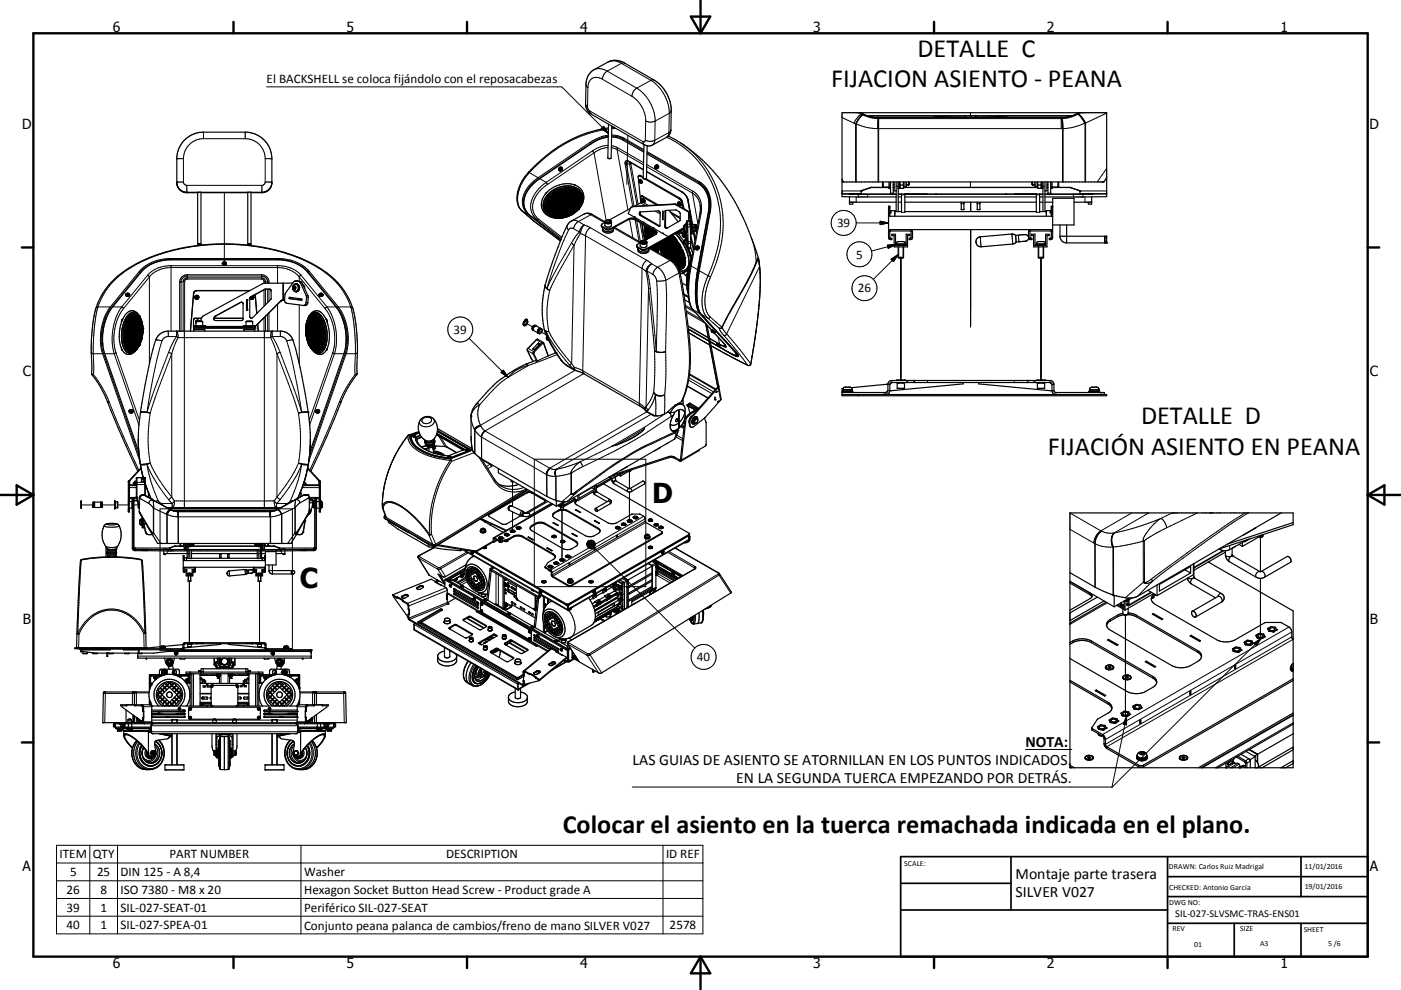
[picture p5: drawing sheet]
<svg xmlns="http://www.w3.org/2000/svg" width="420mm" height="297mm" viewBox="0 0 420 297" stroke-linecap="round" stroke-linejoin="round" font-family="sans-serif">
<defs><g id="words">
<g font-size="8.2">
<text x="195.5" y="150.9">D</text>
<text x="89.9" y="176.5">C</text>
</g>
<g font-size="7.9">
<text x="275.1" y="17.2">DETALLE C</text>
<text x="249.2" y="26.2">FIJACION ASIENTO - PEANA</text>
<text x="342.1" y="127.3">DETALLE D</text>
<text x="314.1" y="136.4">FIJACIÓN ASIENTO EN PEANA</text>
<text x="168.7" y="249.9">Colocar el asiento en la tuerca remachada indicada en el plano.</text>
</g>
<g font-size="4.7">
<text x="307.4" y="224.2">NOTA:</text>
<text x="189.7" y="229.5">LAS GUIAS DE ASIENTO SE ATORNILLAN EN LOS PUNTOS INDICADOS.</text>
<text x="220.7" y="234.9">EN LA SEGUNDA TUERCA EMPEZANDO POR DETRÁS.</text>
<text x="304.5" y="263.8">Montaje parte trasera</text>
<text x="304.5" y="269.2">SILVER V027</text>
</g>
<g font-size="4.2">
<text x="33.9" y="9.6">6</text>
<text x="103.9" y="9.6">5</text>
<text x="173.9" y="9.6">4</text>
<text x="243.8" y="9.6">3</text>
<text x="313.9" y="9.6">2</text>
<text x="383.9" y="9.6">1</text>
<text x="6.7" y="38.7">D</text>
<text x="410.5" y="38.7">D</text>
<text x="6.9" y="112.9">C</text>
<text x="410.7" y="112.9">C</text>
<text x="6.9" y="187.1">B</text>
<text x="410.7" y="187.1">B</text>
<text x="6.8" y="261.4">A</text>
<text x="410.7" y="261.4">A</text>
<text x="33.9" y="290.4">6</text>
<text x="103.9" y="290.4">5</text>
<text x="173.9" y="290.4">4</text>
<text x="243.8" y="290.4">3</text>
<text x="313.9" y="290.4">2</text>
<text x="383.9" y="290.4">1</text>
</g>
<g font-size="3.9">
<text x="79.9" y="25">El BACKSHELL se coloca fijándolo con el reposacabezas</text>
<text x="251" y="68.2">39</text>
<text x="256.7" y="77.6">5</text>
<text x="257.2" y="87.7">26</text>
<text x="136" y="100.2">39</text>
<text x="209" y="198.4">40</text>
<text x="17.9" y="257.5">ITEM</text>
<text x="27.9" y="257.6">QTY</text>
<text x="50.8" y="257.5">PART NUMBER</text>
<text x="133.8" y="257.6">DESCRIPTION</text>
<text x="199.7" y="257.5">ID REF</text>
<text x="21" y="262.8">5</text>
<text x="29.1" y="262.8">25</text>
<text x="36.2" y="262.8">DIN 125 - A 8,4</text>
<text x="91.2" y="262.9">Washer</text>
<text x="20" y="268.1">26</text>
<text x="30.1" y="268.1">8</text>
<text x="36.2" y="268.1">ISO 7380 - M8 x 20</text>
<text x="91.2" y="268.2">Hexagon Socket Button Head Screw - Product grade A</text>
<text x="20" y="273.5">39</text>
<text x="30.1" y="273.5">1</text>
<text x="36.2" y="273.5">SIL-027-SEAT-01</text>
<text x="91.2" y="273.6">Periférico SIL-027-SEAT</text>
<text x="20" y="278.8">40</text>
<text x="30.1" y="278.7">1</text>
<text x="36.2" y="278.8">SIL-027-SPEA-01</text>
<text x="91.2" y="278.9">Conjunto peana palanca de cambios/freno de mano SILVER V027</text>
<text x="200.7" y="278.8">2578</text>
</g>
<text font-size="3.1" x="352.3" y="275.3">SIL-027-SLVSMC-TRAS-ENS01</text>
<g font-size="2.4">
<text x="271.1" y="259.7">SCALE:</text>
<text x="350.4" y="260.8">DRAWN: Carlos Ruiz Madrigal</text>
<text x="391.1" y="260.6">11/01/2016</text>
<text x="350.5" y="267">CHECKED: Antonio Garcia</text>
<text x="391.2" y="266.7">19/01/2016</text>
<text x="350.5" y="271.4">DWG NO:</text>
<text x="351.5" y="279.3">REV</text>
<text x="371.9" y="279.4">SIZE</text>
<text x="390.9" y="279.6">SHEET</text>
<text x="358.1" y="284.1">01</text>
<text x="377.8" y="283.9">A3</text>
<text x="398.2" y="283.8">5 /6</text>
</g>
</g></defs>
<g fill="none" stroke="#000" stroke-width=".3">
<path d="M182.3 18.6a4 4 0 0 1 4 .4M186.3 19l8.8 5.1M186.3 19l-4.2 2.3M187.3 18.9l-1 .1M61 39.7v1.9M73.5 39.7v1.9M79.9 26.1h88.5l14 13.9M175.6 31.2l.5 .9M175.7 25.5l.6 .8M176.1 32.1l.2 .6 .5 .6M176.3 26.3l-.2 5.8M176.8 33.3l.5 .9"/>
<path d="M176.8 33.3l16 9.2M178.1 20.9a4 4 0 0 1 4 .4M180.6 23.8l8.9 5.1M180.6 23.8a2.67 2.67 0 0 0-3-.3 2.67 2.67 0 0 0-1.3 2.8M181 37.9l1.4 2.1-2.1-1.4zM182.1 21.3l8.8 5.1M182.1 21.3a3.1 3.1 0 0 0-1.5 2.5M182.4 38.7a39.3 39.3 0 0 0-23.7 13.1M184.6 38.5l-1.2 .1M189.5 28.9a9.1 9.1 0 0 1 4.1 7.4M190.9 26.4a12.2 12.2 0 0 1 5.5 9.9M190.9 26.4a3.1 3.1 0 0 0-1.4 2.5"/>
<path d="M193.6 36.3a3.1 3.1 0 0 0 2.8 0M193.6 36.3l-.1 5.8M195.1 24.1a12.2 12.2 0 0 1 5.6 9.9M195.1 24.1l-4.2 2.3M196.1 24l-1 .1M196.4 36.3l-.1 5.8M200.5 39.8l-.2 .8-.4 .6a28.7 28.7 0 0 1 14.9 34.4l-2.5 7.1M200.5 39.8l-4.2 2.3M200.7 34l-.2 5.8M200.7 34l-4.3 2.3M201.1 39l-.6 .8M201.2 33.2l-.5 .8"/>
<path d="M252.4 35.3l3.6 1.6M256 36.9l.5 .3M256.5 37.2v17.4M256.5 37.2h.2M256.7 37.2v17.4M256.7 37.2a15.2 15.2 0 0 0 6.5 1.4M257.6 33.8l.9 .5M258 33.8l.4 .2M258.4 34h.1M258.4 34l2.1 .9 2.8 .4M258.4 34l.1 .3M258.5 34.3a3.7 3.7 0 0 0-2.5 2.6"/>
<path d="M258.5 34.3l.3 .2M258.7 34.5l-.8 .7-1.2 2M258.7 34.5h.1M258.7 34.5l-1 .8-1.2 1.9M258.8 34.5l2.2 .8 2.3 .3M263.2 38.6h55.5M263.2 38.6v-2.4l.2-.6v19M263.3 35.3h.1M263.3 35.3h54.8M263.3 35.3v.3M263.3 35.6h54.9M263.4 35.6l-.2 19"/>
<path d="M291 33.8v1.6M292.5 35.2h.1M292.5 35h.1M292.5 35.1h.1M318.1 35.3h.1M318.1 35.3l.1 .3M318.2 35.6v3M318.4 35.6h-.2M318.4 35.6h.1M318.5 35.7v18.9M318.5 35.6v.1M318.5 35.7l.2 2.9"/>
<path d="M318.7 38.6v16M323 34h.1M323 34l-2 .9-2.9 .4M323 34v.3M323 34.3l.9 .7 1.3 2M323 34.3a10.1 10.1 0 0 1-4.6 1.3M323.1 34.3h.4l.8 .7 1.2 1.9M323.1 34.3h-.1M323.3 34.3l1.1 1.2 .9 1.4M323.4 33.8l-.4 .2M323.9 33.8l-.8 .5M325.2 37a16.7 16.7 0 0 1-6.5 1.6"/>
<path d="M325.3 36.9v17.7M325.3 36.9l-.1 .1M325.3 36.9h.2M325.5 36.9v17.7M331.8 33.9l-6.3 3M53 54.8a2.95 2.95 0 0 0 3 3M55 47.6l-2 .1M55 54.6h-1.9a2.82 2.82 0 0 0 2.9 3.1h22.5a2.82 2.82 0 0 0 2.9-3.1h-1.9M55 47.6v7M55 54.6l.4 .8 .6 .2M56 57.8h.1M56 57.8h3.3"/>
<path d="M56 55.6v2.2M56 55.6h22.5M60.3 57.8h14M61 41.6h12.5M61 41.6a6 6 0 0 0-6 6M67.3 57.7v21.4M73.5 41.6a6 6 0 0 1 6 6M75.3 57.8h3.2M78.5 57.8h.1M78.5 55.6v2.2M79.5 47.6l2 .1M79.5 54.6l-.2 .6-.8 .4"/>
<path d="M79.5 47.6v7M81.5 54.8a2.99 2.99 0 0 1-3 3M158.5 51.6h.1M158.5 51.6l.2 .2M158.7 51.8l2.6 1.5M158.7 51.8a11.2 11.2 0 0 0-3.3 9.7l1.2 1.9M161.3 53.3l.2 .3M161.3 53.3a9 9 0 0 0-4.6 8.1l.5 1.4 1.4 1.7M161.5 53.6a8.7 8.7 0 0 0-4.5 7.8l.7 1.9M161.8 53.6l1.9 1.1M163.7 54.7a8.6 8.6 0 0 0-4.4 8.6l.6 1.4 1.2 1.2M163.7 54.7l.5 .6"/>
<path d="M164.1 58.7h.5M164.1 58.7h.1M164.3 59.1v.1M164.3 59.2h.1M164.4 58.7l-.3 .4v-.4M164.6 58.7l-.4 .1 .1 .4M164.6 58.7v.1M164.7 58.9l-.4 .2M164.8 59.2l-.5 .6M165.7 58.2l-.6 .6M166.3 57.8l-.2 .2M167 57.4l-.2 .1"/>
<path d="M167.8 57.1l-.2 .1M168.4 50.3a.53 .53 0 0 1-.1 .6 .53 .53 0 0 1-.6 .2M169.1 56.8l-.9 .2M170.4 56.7h-.8M170.9 56.7l.2 .1M171.6 56.9l.3 .1M172 56.6h.1M172.1 56.5l-.1 .1M172.1 57.1l.4 .1M172.4 56.4l.1 .1M172.4 56.4l-.3 .1M172.5 56.5h-.4"/>
<path d="M172.5 56.5v.3l-.4 .1M172.5 56.5h.1M172.6 56.5l-.2-.3-.4 .4M172.8 57.4l.2 .1M173.3 57.8l.1 .1M173.7 58.2l.1 .2M173.9 58.6l.1 .2M174.1 59.1l.1 .1M174.3 59.6v.3M176.9 42.7l.2 .3M176.9 42.7l-15.6 10.6M177.1 43l-15.6 10.6"/>
<path d="M177.1 43v.2M177.7 45.2l.4 .7M177.7 45.2l-14 9.5M178.1 45.9l-14.6 9.9a7.5 7.5 0 0 0-3.5 7.9l.4 .9 1.1 1.2M178.1 45.9l3.6 20.2M182.3 44.2a7.9 7.9 0 0 0-4.2 1.7M182.3 43.6a9.2 9.2 0 0 0-4.6 1.6M182.4 40.6a13 13 0 0 0-5.5 2.1M182.4 40.9a12.1 12.1 0 0 0-5.3 2.1M183.3 44.3l1.7 .6M183.3 43.7l1.9 .6M183.4 40.5l1.9 .2 1.8 .8"/>
<path d="M183.4 40.8l1.9 .2 1.7 .7M185 44.9l7.9 4.5M185 44.9l3.3 18M185.2 44.3l-.2 .6M185.2 44.3l7.7 4.5M187 41.7l6 3.5M187 41.7l.1 .5M187.1 41.5l-.1 .2M187.1 41.5l5.9 3.4M187.4 49.2h.4M187.4 49.2l2.3 12.7M187.8 49.2l2.3 12.7"/>
<path d="M188.2 40.6l-.3 14.7M188.5 48.5l-.6 .1-.1 .6M188.7 48.4l.1 .2M188.7 48.4a.76 .76 0 0 0-1-.2 .76 .76 0 0 0-.3 1M188.7 48.4l4.2 2.5M188.7 49.1l.4 .1M188.7 49.1l2.2 12.4M188.7 49.1l-.9 .1M188.9 48.7l-.2 .4M189.1 49.2l2.2 12.1M189.3 48.9l-.2 .3M191.6 54.4l.4 .4z"/>
<path d="M191.7 54a.71 .71 0 0 1 .6 .9M192.1 52.7l-.2 .2M192.5 59.8l.6 .3 .1 .5M192.6 58.8l-.2 .1M192.8 42.5l.4 .9M193.5 42.1a3.3 3.3 0 0 0 2.8 0M193.5 42.1l-.2 .4h-.5M193.9 51.4l10.6 6.1M193.9 50l13.7 7.9M193.9 49.4l13.8 8M194 45.5l15.6 9M194 45.8l15.6 9"/>
<path d="M196.3 42.1l-.2 .9-.5 .5M197.2 49.6a.53 .53 0 0 1 0 .7 .53 .53 0 0 1-.7 .1M203.8 59.4l-.3 .2M204 42.8a29.6 29.6 0 0 1 11.4 33.7l-2.4 6.6M204.5 57.5l.1 .2M204.5 57.5l1.2 1.2 .6 1.4M206.1 59.6l1.4 7.6M206.2 59.9l.1 .2M207.6 57.9a4.8 4.8 0 0 1 2.3 3.5M207.6 57.9l1.7 9.4M207.7 57.4l-.1 .5M207.7 57.4a6 6 0 0 1 2.5 6.6"/>
<path d="M209.6 54.8a7 7 0 0 1 3.2 4.9M209.6 54.8v.5M209.6 54.5v.3M209.6 54.5a8.2 8.2 0 0 1 3.3 9.1M209.8 55.3a6.8 6.8 0 0 1 3.1 4.6M211.7 57.6a8.9 8.9 0 0 1 1.1 6.1M252.4 57.3h5.8M252.4 58.1h5.8M252.4 53.8l.6 .8M256.7 59.1v1.6M257.3 58.3v.8M257.8 58.1h.1"/>
<path d="M258.3 57.2h.1M260.1 58.3v.8M261.2 56.2h.1M264.8 54.6v1.5M267 57.9h.8M267.8 55.4h.3M268.7 55.9h.6M270.3 58.5h1M271.7 55.4h.9M291 54.6v1.6M309.4 55.4h.9M310.7 58.5h1"/>
<path d="M312.7 55.9h.6M313.9 55.4h.3M314.2 57.9h.8M317.2 54.6v1.5M320.8 56.2h.1M321.8 58.3v.8M323.7 57.2h.1M323.8 57.3h8M323.8 58.1h8M324.2 58.1h.1M324.7 58.3v.8M325.3 59.1v1.6"/>
<path d="M331.8 50.5l-2.8 4.1M51.3 77.5v.5M51.3 79.7v19.6M51.3 77.5a12.5 12.5 0 0 0-9.5 3.9M51.3 77.5h31.9M66.7 79a.58 .58 0 0 0 .5 .3 .58 .58 0 0 0 .6-.3M83.2 77.5v.5M83.2 79.7v5.3M83.2 77.5a12.6 12.6 0 0 1 9.6 3.9M156.5 63.3l.1 .1M156.6 63.4l2 1.1M156.6 63.4l3.6 3.1"/>
<path d="M158.6 64.5h.1M158.6 64.5l9.5 7.4M159 64.7l2.1 1.2M160.1 66.4l.1 .1M160.2 66.4v.1M160.2 66.5l7.8 5.8M161.1 65.9l7.2 5.7M161.5 65.8l-.4 .1M161.5 65.8l6.9 5.4M163.6 62l.1 .3M163.7 62.7l.1 .2M163.8 60.8l-.2 1"/>
<path d="M163.9 63.2l.1 .2M164.1 60.2l-.1 .2M164.1 63.6l.2 .2M164.5 64l.1 .2M164.9 64.4l.3 .2M165.2 64.8v.1M165.2 64.8l-.1 .1M165.2 64.8h.1M165.3 64.8l-.1 .1M165.4 64.7l.4 .2-.1 .2-.5-.2M165.6 64.6h.1M166 65l.4 .1"/>
<path d="M166.8 60.3l.1 .1M166.8 65.2h.2M167.6 65.3h.7M169.7 65l-.8 .2M170 67.7v.6l.4 .7M170.4 64.7l-.3 .1M170.4 69a116.5 116.5 0 0 0-6.4 17.5M171.1 64.4l-.2 .1M171.3 72.9l.8 .7M171.3 72.9l-3.8 6.7-3.5 6.9M171.3 66.3a1.99 1.99 0 0 1 2.1 .2M171.8 64l-.2 .1"/>
<path d="M172 68.6a1 1 0 0 0-1.6 .4M172 68.6l1.7 1M172.1 73.6l-4.8 8.3-2.5 5.2M172.1 73.6l-.7 35.5M172.8 63.2l-.6 .5M173.3 62.4l-.3 .2M173.4 66.5l1.7 1M173.4 66.5l-1 1-.4 1.1M173.6 62.5v.3l-.4 .1M173.6 62.2l-.4 .6M173.6 62.4l.1 .1M173.6 62.4h.1"/>
<path d="M173.7 69.6l.4 .5M173.7 69.6l-1.3 1.5-1.1 1.8M174 61.5l-.1 .3M174.1 70.1l1.5 .6M174.1 70.1l-2 3.5M174.3 60.2l-.2 1M175.1 64.2a2 2 0 0 1 2 .2M175.1 67.5l1.9 .8M175.1 67.5l-.8 1.3-.2 1.3M175.1 67.5l-1 1-.4 1.1M175.6 70.7l16.9 9.8M175.6 70.7l-.9 40.5"/>
<path d="M177 68.3l16.9 9.8M177 68.3a2.88 2.88 0 0 0-1.4 2.4M177.1 64.4l4.1 2.4M177.1 64.4l-3.7 2.1M177.6 64.4h-.5M180.6 68v.2M181.7 68.6l-.1 .2M183 68.6v.2M183.9 68.4l8 4.5M188.4 65.7v.2M188.7 65.8l1.1 5.6M189.8 61.9l-.2 .1"/>
<path d="M190.4 65.9l1.2 6.5M190.5 65.7v.2M190.9 66.2l1.1 6.3M191.2 74.1v.2M191.9 66.8l1 5.3M191.9 63.8l-.2 .1M192 63.6l-.2 .1M192.1 60.8l1.5 .9M192.2 64.5l-.2 .2M192.2 74.7v.2M192.3 60.4l2.1 1.2M192.3 67l.4 1.8"/>
<path d="M192.5 60.2l.3 .1v.3zM192.8 67.3a8.3 8.3 0 0 0 .8 4.7M192.9 60.6h-.1M192.9 70l.4 2.1M193.3 67.6a7.4 7.4 0 0 0 .5 4M193.4 67.6l-.1 1.2 .3 1.9M193.7 74.7v.3M193.9 78.1l1.5 1.1M193.9 78.1a3.1 3.1 0 0 0-1.4 2.4M194.6 74.5l6.3 3.6M194.9 74.3l.1 .1M195.4 79.2l1.7 1"/>
<path d="M195.4 79.2l-1 1-.4 1.1M195.4 79.2a2.6 2.6 0 0 0-1.7 2.2M196.4 63.3l1.5 .9M196.5 69.2v.2M197.2 63.3l.7 .3M197.7 67.7l-.2 .1M199.5 67.7l-.2 .2M199.6 63.3l-.2 .1M200.9 78.1l1.6 1.6 1 2.2M200.9 78.1l-3.8 2.1M201.4 78.1h-.5M202.4 61.2l-.3 .1"/>
<path d="M202.5 70.1a12.8 12.8 0 0 1 3.9 9.3 2.22 2.22 0 0 1-2.7 1.9M202.6 70.1a13.1 13.1 0 0 1 3.9 9.4 2.25 2.25 0 0 1-2.7 1.8M202.8 70h.2M202.9 69.9v.1M202.9 61.3l-.3 .1M203.1 69.8l.1 .1M203.2 69.9l-.2 .1M203.2 69.8v.1M203.3 61.1l.3 .4zM203.3 60.8l.6 .2 .1 .6M204.6 60.5l-.2 .2M204.6 70.7v.1"/>
<path d="M204.7 70.6l-.1 .1M204.7 70.6h.1M204.7 70.3l.5 .3 .1 .5M204.7 70.6l.3 .5-.4-.3M205 72.7a14.9 14.9 0 0 1 2.1 5.5M205 72.7l-.1 .2M205.1 67.9l-.1 .1M205.1 67.9v1.1M205.1 67.9h.1M205.1 68v.9M205.1 68.9v.1M205.2 72.5l.9 1.8"/>
<path d="M205.2 72.5l-.2 .2M205.3 72.5h-.1M205.3 69.4l-.3 .2M205.6 67.4l.1 2M205.7 69.4l-.1 .1M205.7 70.6l-.2 .1M206.3 74.6l1 3.2M206.3 60.1l1.4 7.3M206.7 63.6l-.2 .1-.1 2.6M206.8 66.5h-.8M206.9 63.8h-.4v2.5M206.9 67.2l-.8 .1"/>
<path d="M207 79.9h-.1M207 68.1h-.8M207.1 74.2h-.9M207.1 73.1h-.8M207.1 72.5h-.8M207.1 67.4h.3M207.2 79.8l-.2 .1M207.2 79.8a23.2 23.2 0 0 0 .2 12.6l.3 .5M207.2 79.8l2 1.1M207.5 69.8h-.3M207.5 68.8h-.3M207.9 69.3l.4 2.9"/>
<path d="M208 69.3l.4 2.4M209.3 73.9a.53 .53 0 0 1 0 .7 .53 .53 0 0 1-.6 .1M210.2 64l-.4 .1M210.2 64l-3 15.8M212.4 63.5v.2M212.9 63.6h-.1M212.9 63.6l-3.2 17.6M225.3 71.3a22.9 22.9 0 0 1 1.4 7.4M226.7 78.7v.3M226.7 78.7l-2.2 4.7-8.1 14.7M227.1 78l.2-.2 .1 .1 .3 2.1M227.3 77.4l-.6 1.3"/>
<path d="M227.3 77.4l.1 .1M227.3 77.4h.1M227.7 79.8v.2M256.7 66.9h9.7M263.9 66.4l2.5 .5-2.5 .5zM266 73.5l2.6-.1-2.3 1.1zM266.4 64.9h.4M267.2 77.8l2.1-1.4-1.4 2.1zM268.6 73.4l-7.3 1.9M268.7 73.2h2.8M269.3 76.4l-7.5 7.4M269.4 74.1v3.2"/>
<path d="M270.1 77.4v36.7M270.3 63.7h1M270.7 74.1v3.2M288.2 62.8h.8M288.2 61.1h.8M291 60.7v2.8M291 68.9v29.2M293 62.8h.8M293 61.1h.8M293.9 71l.2 3M303.4 70.2l.2 3M305.3 70.5l.2 2"/>
<path d="M305.5 72.5h.1M310.7 63.7h1M310.7 73.2h2.8M311.4 74.1v3.2M312.1 77.4v36.7M312.7 74.1v3.2M315.2 64.9h.4M317.8 70.9h2v2M331.2 70.9v2M32 95.3a16.3 16.3 0 0 0-1.1 8.4M33.1 92.1h-3.9l-.4 .3M33.1 92.1l.2 .2"/>
<path d="M33.1 92.1a16.6 16.6 0 0 0-2.3 14M33.3 92.3a15.8 15.8 0 0 0-2.3 13.7M33.8 92.1h2.7M36.4 96.3h.1M36.5 92.1l.5 .5M36.5 92.1a17.1 17.1 0 0 0-2.3 14M36.7 95.8h.1M37 92.6a15.2 15.2 0 0 0-2.2 13.2M37.4 96.2h.1M37.4 96.2l.1 .4M37.4 96.2l.4-.1-.2 .5M37.5 98.5l-.1 1.4"/>
<path d="M37.6 96.6v.1M37.6 96.7h.1M37.6 96.8h.1M37.7 96.7l-.1 .1M37.7 96.7h.1M37.7 97.8l-.1 .3M37.7 88.4a.6 .6 0 0 0 .6 .3 .6 .6 0 0 0 .5-.3M37.9 96.2l-.1 .5M37.9 96.2h-.2l-.1 .5M37.9 96.2h.1M38.1 88.1h.4a.23 .23 0 0 1-.2 .3 .23 .23 0 0 1-.3-.3zM38.2 96.6l-.3 .7"/>
<path d="M38.7 95.6l-.3 .6M38.7 98.8h.2M39 95.2l-.1 .1M39.4 94.8l-.1 .1M39.9 94.5l-.2 .1M40.5 94.4l-.4 .1M40.8 94.4l.3 .1M41.4 94.7l.1 .1M41.7 95.2v.1M41.7 95l.2 .2M41.8 94.9h.1M41.8 95.4v.1"/>
<path d="M41.8 81.4l.2 .3M41.8 81.4l-8.7 10.7M41.8 94.8h.1M41.8 94.8v.1M41.9 94.9h-.1M41.9 94.9h.1M41.9 94.8l-.1 .1M41.9 94.9l.1 .4M42 95.4l.2 .3M42 81.7v.3M42 81.7l-8.7 10.6M42 81.7a12.1 12.1 0 0 1 9.3-3.9h31.9a12.1 12.1 0 0 1 9.3 3.9"/>
<path d="M42.3 96l.1 .2M42.5 96.6l.1 .2M42.7 97.2v.3M42.8 97.7v.3M42.8 99.9l-.2 1.4M42.8 98.5v.2M42.8 99.2v.4M44.3 82.6l.5 .5M44.3 82.6a8.9 8.9 0 0 1 6.3-2.9h33.3a8.9 8.9 0 0 1 6.4 2.9M44.3 82.6l-7.8 9.5M44.8 83.1a8.3 8.3 0 0 1 6.5-2.8h31.9a8.4 8.4 0 0 1 6.5 2.8M44.8 83.1l-7.8 9.5"/>
<path d="M44.8 83.1v26.1M50.4 99.3v1.7M53.9 84.6v14.7M54.3 84.6h-.4M54.3 84.6a1.85 1.85 0 0 1 1.8-1.8h22.3a1.84 1.84 0 0 1 1.8 1.8M54.3 84.6v14.7M54.9 84.5l.5-.9 .7-.3h22.3l.9 .5 .3 .7M54.9 84.5v14.8M54.9 84.5l-.6 .1M55.3 99.3v53M55.4 84.5v14.8M55.4 84.5h-.5"/>
<path d="M56.1 83.7h22.3M56.1 83.7l-.5 .2-.2 .6M56.1 82.4v1.3M56.1 82.4a2.25 2.25 0 0 0-2.2 2.2M56.1 82.4h22.3M58 98.4h18.5M58 88.1h.1M58.5 89.2a.53 .53 0 0 1 .5-.5 .53 .53 0 0 1 .5 .5M58.5 95.5h.1M58.8 96.5l-.1 .2M59 97.7v.3M59 87.2h.1"/>
<path d="M59.7 96.4l-.4-.3-.5 .4M60.5 97.7v.3M63 97.9v.4M64.1 95.5h.1M64.2 95.2h.1M64.5 94.9h.1M71.5 97.9v.4M72.1 90.7h.1M74 97.7v.3M75.1 89.1h.1M75.5 97.7v.3M75.8 88.8l.2 .4"/>
<path d="M78.4 83.7l.6 .2 .2 .6M78.4 82.4v1.3M78.4 82.4a2.26 2.26 0 0 1 2.3 2.2M79.2 84.5v.5M79.2 86.9v5M79.2 95.3v4M79.2 84.5h.4M79.3 99.3v53M79.4 86.8h.1M79.6 86.8h.1M79.6 84.5v.5M79.6 86.8v4.7"/>
<path d="M79.6 94.9v4.4M79.6 84.5l.6 .1M80.2 84.6h.5M80.2 84.6v.4M80.2 86.8v4M80.2 94.2v5.1M80.7 84.6v.4M80.7 86.8v3.6M80.7 93.8v5.5M80.8 86.8h.1M83.2 91.2v8.1M84.1 99.3v1.7"/>
<path d="M84.1 90.4h.1M84.8 85v5M85 85v5M85.1 90h.1M85.1 90l-1 .4M88.7 84.3h.5M88.7 85.3a1.08 1.08 0 0 1 .7 1.1 1.08 1.08 0 0 1-.8 1M89.5 84.4h.5M89.7 83.1l7.8 9.5M89.7 83.1v1.3M89.7 89.6v.3M89.7 91.5v17.7"/>
<path d="M90.1 84.9h.5M90.3 82.6l-.6 .5M90.3 82.6l7.7 9.5M91.7 99.5v.2M91.7 98.2v.8M91.8 90.8h.5M91.8 88.7h.5M91.9 97l-.1 .7M91.9 89.3h.5M92.1 96.3l-.1 .2M92.4 95.7l-.2 .2M92.5 81.7v.3"/>
<path d="M92.5 81.7l8.7 10.6M92.5 94.9v.4M92.6 94.9h.1M92.6 94.9h-.1M92.6 95.2l-.1 .3M92.6 94.8l.1 .1M92.7 94.9h.1M92.8 81.4l-.3 .3M92.8 81.4l8.7 10.7M92.8 95.2v.3v-.2M92.9 94.8l-.1 .2M93.3 94.6h-.1"/>
<path d="M93.7 94.4l-.2 .1M93.9 94.4h-.1M94.2 94.4h.1M94.5 94.5l.2 .1M94.9 94.7l.6 .6M95.7 95.5l.1 .2M95.7 88.4a.58 .58 0 0 0 .5 .3 .58 .58 0 0 0 .6-.3M96 98.8h-.3M96 88.1l.5 .1a.25 .25 0 0 1-.3 .2 .25 .25 0 0 1-.2-.3zM96.1 96.1l.3 .6M96.6 97.2l.2 .8M96.6 96.2l.1 .5"/>
<path d="M96.6 96.3h.1M96.8 96.2h-.2M96.8 96.2l.1 .5M96.8 96.7h.1M96.8 96.7l.1 .1M96.9 96.2v.3M96.9 96.2l-.2-.1 .4 .1M96.9 96.8h.1M96.9 96.7h-.1M96.9 96.7v.1M96.9 98.4l.1 .3M96.9 96.7h.1"/>
<path d="M97.1 99.2v.2M97.1 96.2v.1M97.1 96.3l-.2 .4M97.1 96.3h.1M97.5 92.6a15.2 15.2 0 0 1 2.3 13.2M97.8 95.8h-.1M98 96.3h.1M98 92.1l-.5 .5M98 92.1a17 17 0 0 1 2.3 14M98 92.1h2.7M101.2 92.3a15.8 15.8 0 0 1 2.3 13.7M101.5 92.1h3.8l.4 .3"/>
<path d="M101.5 92.1l-.3 .2M101.5 92.1a16.7 16.7 0 0 1 2.3 14M102.5 95.3l.5 1.2a16.3 16.3 0 0 1 .7 7.2M157.3 96.1l.1 .1M157.5 96.9l2.2 1.2M157.5 95.9h.1M157.8 95.8h.1M162 99.5l1.7 .9M163.2 98.8l.3 .4 1 .3M163.2 99l.5 .5M163.4 85.6a1.39 1.39 0 0 0 1.1 1.4M163.5 85.5v.5l.5 .5"/>
<path d="M163.7 99.5l1.7 4 3.1 4.8M163.7 99.5l2.7 4.5 4.3 5.4M164 86.5l.5 .4M164.5 86.9l.3 .2M164.5 99.5h-.8M164.5 99.5l.4 .6a46.8 46.8 0 0 0 6.5 9M164.8 87.1a28.9 28.9 0 0 0-.3 12.4M192.5 80.5l1.2 .9M192.5 80.5l-.8 40.5M193.7 81.4l.6 3.8 1.9 20M194 81.3l1.7 1M194 81.3l-.3 .1"/>
<path d="M194 81.3l1 5.3M195 86.6l-.6-.2-.7 35.6M195 86.6l1.7 18.8M195.7 82.3l.8 .8 .4 1.2M196.9 84.3a206.3 206.3 0 0 1-.2 21.1M197.1 80.2l1.6 1.6 .9 2.3M197.1 80.2l-.8 .8-.6 1.3M199.6 84.1l-2.7 .2M199.6 84.1a218.7 218.7 0 0 1 0 21.4M203.5 81.9a198.7 198.7 0 0 1 2.9 20.6 35.1 35.1 0 0 1-2.1 18M203.5 81.9l-3.9 2.2M203.8 81.6l-.3 .3"/>
<path d="M203.9 81.9l1 .1M205.5 91.6l2.2 1.3M205.6 92.1l3 1.8M205.7 93.2l4.9 2.9M205.8 93.7l5.7 3.3M206 81.2l-1.2 .5M206.1 83.3h.1M206.3 97.9l6.1 3.5M206.3 97.8l6 3.5M206.3 83h.1M206.3 83l-.1-.3-.1 .6M206.3 83l-.2 .3"/>
<path d="M206.5 99.9l6.3 3.6M207.6 92.8l.1 .1M207.7 92.9l5.6 6.1M207.7 92.9l2 1.1M209.2 81.1l.3 .2M209.2 92.7l.2 .1M209.5 81.3h.1M209.7 81.2l-.2 .1M209.7 81.2a23.7 23.7 0 0 0 .1 12.6l.4 .5M209.7 81.2l2.6 1.5M210.1 94.2l.1 .1M210.2 94.3l10.1 11.1"/>
<path d="M210.2 94.3l2 1.1M212.2 95.4l3.4 3.1M212.3 82.7a15 15 0 0 0-1.2 11.2l1.1 1.5M212.3 82.7l.7 .4M213 95.1l3.4 3M213 95.1l-.4 .4-.4-.1M213 83.1a13.7 13.7 0 0 0-.9 10.9l.9 1.1M213.3 99.1h.1M213.3 99.1l.9 .6M213.4 99.5h.1M213.4 99.5l.2 .1M213.5 99.6h.1"/>
<path d="M213.6 99.6l.2 .2M213.8 99.8h.1M214.1 99.8l2.8 3.1M215.6 98.5l.8 1.4 7.8 9.7M216.4 98.1l.1 .1M216.4 98.1l-.3 .4h-.5M216.5 98.2l-.4 .3h-.5M216.5 98.2l1.4 2M218 95.2l-1.5 3M227.7 80a112.6 112.6 0 0 1-2.2 27l-.4 2.2M227.7 80l-9.8 20.2M27.4 105.8l.4 .3h3"/>
<path d="M27.5 112l.5 .4M27.6 112.4h.4M28 112.4l-.1-8.4 .3-4.3a23.3 23.3 0 0 1 4.6-13.9 35.7 35.7 0 0 1 19.2-10.7 64.4 64.4 0 0 1 26.6-.8l2.4 .5a37.8 37.8 0 0 1 20.4 10.5 22.4 22.4 0 0 1 4.9 14.4l.3 5.2-.1 7.5M28 112.4a31.7 31.7 0 0 1 4.7 8.2M30.8 106.1l11 31.8M31 106l-.2 .1M31 106l10.7 30.9M31.4 106.1h2.8M34.2 106.1l7.5 21.4M34.8 105.8l-.6 .3M34.8 105.8l7 20.3M36.4 104.7h.1"/>
<path d="M37.3 101.1v.2M37.3 100.1v.4M37.4 101.8v.3M37.4 102.3l.1 .2M37.5 104.5l-.1 .3 .2 .1M37.6 102.9v.2M37.6 104.6v.3M37.6 104.4v.2M37.6 104.4h.1M37.6 104.9h.1M37.6 104.3v.1M37.6 104.3h.1"/>
<path d="M37.7 104.3v.5M37.7 104.3v.1M37.8 103.6v.2M37.9 104.3v.4M37.9 104.7l-.2 .1M37.9 104.7h.1M38 104.1l.2 .3M38.3 104.6l.1 .2M38.5 101.5h.1M38.6 105h.1M39 105.2l.4 .1M40.1 105.3l-.4 .1"/>
<path d="M40.4 105.1l-.1 .1M40.8 104.9h-.1M41.2 104.5l-.1 .1M41.8 103.6l-.3 .5M41.9 103.5h.1M42.3 102.4l-.4 1.1M42.5 101.6l-.1 .3M46.7 102.1l1.9 .2M48.6 102.3a146.5 146.5 0 0 0-4.5 21.3M50.4 101h2.5M50.4 101a1.92 1.92 0 0 0-1.8 1.3M50.6 105.7l.9 .4"/>
<path d="M50.6 105.7l-4.3 11.1-2.2 6.8M51.5 106.1l-4.2 11.1-2.3 6.7M51.5 106.1v43M52.9 101v-1.7l.4 .7 .1 1.3M52.9 101l.5 .3M52.9 101l-1.3 2.3-1 2.4M53.4 101.3l-1.9 4.8M53.4 101.3h27.7M81.1 101.3l1.9 4.8M81.6 101v-1.7l-.3 .5-.2 1.5M81.6 101l-.5 .3M81.6 101l1.3 2.3 1.1 2.4"/>
<path d="M81.6 101h2.5M83 106.1l5 13.3 1.5 4.5M83 106.1v43M84 105.7l-1 .4M84 105.7l5 13.3 1.4 4.6M84.1 101a1.98 1.98 0 0 1 1.9 1.3M86 102.3a146.5 146.5 0 0 1 4.4 21.3M87.8 102.1l-1.8 .2M91.8 100.3v.2M91.9 101.1v.2M92 101.8l.3 .7M92.5 103l.3 .7"/>
<path d="M92.5 103.1l.1 .4M92.8 103v.3M92.8 103.1v.3M93 104.1l.1 .1M93.3 104.5l.7 .6M94.1 105.2l.2 .1M94.6 105.3l.1 .1M95 105.4h.1M95.4 105.3h-.2M95.6 101.5h.1M95.7 105.1l-.1 .1M96 101.5h-.3"/>
<path d="M96.1 104.8l-.2 .1M96.4 104.3l-.2 .3M96.6 104.7l.2 .1M96.6 104.3v.4M96.6 104.7h.1M96.7 103.8l-.2 .3M96.8 103.3v.2M96.8 104.3l.1 .2M96.8 104.3v.1M96.8 104.3h.1M96.9 104.9h-.1M96.9 104.3v.1"/>
<path d="M96.9 104.7l-.1 .1M96.9 104.4h.1M96.9 104.4v.3M96.9 104.7v.2M96.9 104.4l.2 .4M97.1 102.1l-.1 .7M97.1 104.8h.1M97.1 104.8l-.2 .1M97.2 100v.3M97.2 100.8v.8M98 104.7h.1M99.8 105.8l.5 .3"/>
<path d="M99.8 105.8l-7.1 20.3M100.3 106.1l-7.5 21.4M100.3 106.1h2.8M103.5 106l.3 .1M103.5 106l-10.7 30.9M103.8 106.1l-11 31.8M106.5 112.4h.4M106.5 112.4a33.9 33.9 0 0 0-4.7 8.2M107.1 112l-.6 .4M107.1 105.8l-.4 .3h-2.9M140.6 101.5l11.7 11.7M150.2 111.8l.7-.7 1.4 2.1z"/>
<path d="M151.4 112.9l.8 .1M152.3 113.2a28.9 28.9 0 0 0-6.5 6l-2 2.2M157.7 109.3l.7 .4M158.1 105.1l.1 .1M158.2 105.2l1.7 3.2M158.2 105.2l1.6 .9M158.3 104.5h.1M158.4 104.5l-.2 .7M158.4 104.5l1.6 1M158.4 109.7l-6.1 3.5M158.4 109.7l-2.7 .9a8.8 8.8 0 0 0-3.4 2.6M159.8 106.1l1 2.2"/>
<path d="M160 105.5l.2 .2M160 105.5l-.2 .6M160.1 106.1h-.3M160.1 106.1l1 2.2M160.2 105.7l-.1 .4M160.5 108.2l.3 .1M160.8 101.9h.1M160.8 108.3h.3M160.9 101.9l-2.5 2.6M160.9 101.9l1.6 1M161.3 101.8l-.4 .1M162.5 102.9l.2 .2"/>
<path d="M162.5 102.9l-2.5 2.6M162.7 103.1h.3M162.7 103.1l-2.5 2.6M162.9 102.7l-.4 .2M163 103.1l1.3 3.7M163 102.9v.2M164.1 101.2l.3 .6M164.1 101.4l.2 .4M164.3 106.8l-3.2 1.5M164.4 106.8h-.1M164.4 106.7v.1M167 106.4l-8.6 3.3"/>
<path d="M168.2 108.1l.1 .1M168.3 108.2l.2 .1M168.3 108.2l1.6 1.5M168.5 108.3l1.2 1.1M169.7 109.4l2 1.2M169.7 109.4l.2 .3M169.9 109.7l.4 .2M170.7 109.4l1 1.2M171.4 109.1l-.7 .3M171.4 109.1l.9 1.1M171.7 110.6l.3 .4M172.3 110.2l2.4 1"/>
<path d="M172.3 110.2l-.6 .4M172.3 110.2l.3 1M172.4 111.1l-28.3 16.5M174.7 111.2l.4 1M174.7 111.2l17 9.8M175 112.1l-29.6 17.2M196 117.6l.1 .2M196 117.6l-1.1 2.6-1.2 1.8M196.1 117.8l.4 .6M196.1 117.8a2.55 2.55 0 0 0 2.9 .7M196.2 105.2l.5 .2M196.2 105.2a3.3 3.3 0 0 0 3.4 .3"/>
<path d="M196.2 105.2l.1 6.6-.3 5.8M196.5 118.4l.1 6.1M196.5 118.4l-.9 2.5-1.3 2.1M196.5 118.4a2.4 2.4 0 0 0 2.5 .2M196.7 105.4l2.3 .2M199.3 118.4l-.1 5.8M199.3 118.4l-.3 .1M199.6 105.5v6.8l-.3 6.1M199.6 105.5l-.3 .1M206.1 115.8l6.2 3.6M206.4 114.1l7 4M206.6 113.3l7.3 4.3"/>
<path d="M206.7 112.4l7.8 4.5M212.5 102.3l-6.1-3.5 6.2 3.6M212.7 101.5l3 1.7M212.8 101.6l3 1.8M212.9 102.5l6.5 3.8M212.9 102.6l5.9 3.3M213.2 103.7l11 5.9M214.9 103.2l.9 .5M215 103.6h.1M215 103.6l.4 .2M215.2 115.9h.1M215.3 116.3l.7 3.7"/>
<path d="M215.4 101.2l.3 2M215.4 103.8h.1M215.7 103.2l.1 .2M215.7 103.2l1 .5a.4 .4 0 0 0 .4 .2 .4 .4 0 0 0 .3-.3M215.8 103.7v.1M216.8 102.8l.1 .1M216.9 102.9l.6 .6 .1 .6-1.8-.7M217.9 100.2l7.2 9M217.9 100.2l-.3 .4h-.6M218.7 105.9h.1M218.7 105.8v.1M219.5 106.4l.6 .3"/>
<path d="M219.8 104.8v.2M220.3 105.3v.1M220.3 105.4l.5 .5a.7 .7 0 0 1 .3 1.1l-2.3-1.1M221.2 106.6a.41 .41 0 0 1-.3 .3 .41 .41 0 0 1-.4-.2h-.3M224.2 109.6h.1M225.1 109.2h.1M225.1 109.2l-.4 .5-.5-.1M252.7 116.8h2.8M265.1 117.8v.6M266.2 117.2h.6M266.2 115.4h.6M267.4 114.2v.6"/>
<path d="M271.8 114.2v.6M272.2 114.2v.6M274 114.2v.6M278.1 114.2v.6M304.1 114.2v.6M308.1 114.2v.6M310 114.2v.6M310.3 114.2v.6M314.8 114.2v.6M315.4 117.2h.6M315.4 115.4h.6M316.6 117.8v.6"/>
<path d="M326.7 116.8h2.8M330.1 117.8v.6M32.2 120.5l.5 .1M32.7 120.6l4.3 10.3 4.6 10.2M38.8 123.5l.3-.4h.5l.2 .4M41.5 132a45.8 45.8 0 0 0 1.4 11.3M41.5 131.8l.2 4.7 .4 2.8M41.8 137.9l.1 .4M41.8 137.8v.1M42.1 139.3l2 .1M42.1 139.3l.9 4M42.1 123.7h.1"/>
<path d="M42.4 123.6l2.6 .3M42.4 123.6h1.7M42.4 123.6l-.3 .1M44.1 139.4l2.9 5.5 3.6 5M44.1 139.4a43.2 43.2 0 0 0 3.3 10.7M44.1 123.6l.9 .3M45 138.9l-2.9 .4M45 123.9l-.6 6.6a40 40 0 0 0 .6 8.4M45 138.9l-.9 .5M45 138.9a40.3 40.3 0 0 0 6.5 10.2M89.5 123.9a45.1 45.1 0 0 1 0 15M89.5 138.9l2.9 .4"/>
<path d="M89.5 138.9l.9 .5M89.5 138.9l-.6 1.4a46.4 46.4 0 0 1-5.9 8.8M90.4 123.6l-.9 .3M90.4 139.4l-2.5 4.9-3.9 5.6M90.4 139.4l-.4 2.1a41.7 41.7 0 0 1-2.9 8.6M92.1 123.6l.3 .1M92.1 123.6h-1.7M92.1 123.6l-2.6 .3M92.4 123.7h.1M92.4 139.3l-2 .1M92.4 139.3a40.6 40.6 0 0 1-3.1 10.2M92.7 137.8l.1 .1"/>
<path d="M92.8 137.9l-.2 .4M92.9 135.5l-.5 3.8M93 131.8l-.1 3.2M93 132.7l-.5 6.3a36.7 36.7 0 0 1-2.5 8.8M94.7 123.5l.4-.4h.4l.2 .4M101.8 120.6l-3.2 7.7-5.7 12.8M102.3 120.5l-.5 .1M122.3 130.7h.1M122.3 130.7a5.4 5.4 0 0 0 3.4 4.8l4.3 1.7 5 .9M122.3 130.7a34.7 34.7 0 0 0-7.6 21.6M122.5 130.5l.3 .1M122.8 130.6a5.4 5.4 0 0 0 3.7 4.8l3.7 1.4 4.8 .9"/>
<path d="M122.8 130.6l-.5 .1M123.1 130.7h.1M123.1 130.7a4.5 4.5 0 0 0 3.1 4.4 19.8 19.8 0 0 0 8.7 2.4M123.2 130.7v.1M123.2 130.8l.1 .1M123.2 130.8l-.1 .5M123.2 130.8h.1M123.3 130.9v1.1l.5 1.1M123.3 130.7l-.1 .1M123.3 130.5l.1 .1M123.3 130.5l-.2 .2M123.4 130.6l-.1 .3"/>
<path d="M123.4 130.7h-.1M124.8 131l-.1 .2M125 131.6h.1M125.6 129.6l-2.8 1M125.6 129.7l-2.3 .8M125.7 129.9l-2.3 .8M126.8 125.6a1.67 1.67 0 0 1 2.6 .4 1.54 1.54 0 0 1-1.4 1.1 1.54 1.54 0 0 1-1.5-.9zM127.8 133.6v.1M127.8 133.4a1.92 1.92 0 0 0 2.4-.5 1.38 1.38 0 0 1-1.1 1 1.38 1.38 0 0 1-1.4-.6l.9 .3M127.8 133.7l-1.3 .5M127.9 132.7l.7 .2 .8-.2M129.4 132.7h.1"/>
<path d="M129.8 132.4l-.4 .3M129.9 125.6a1.59 1.59 0 0 1 0 1.7 1.59 1.59 0 0 1-1.5 .7 1.82 1.82 0 0 1-2.6-1.6l.1-.2M130.1 131.7a2.29 2.29 0 0 1-2.6 .4M130.2 133l-.6 .5-.8 .2M130.2 132a1.42 1.42 0 0 1-1.2 1.3 1.42 1.42 0 0 1-1.5-.9M130.2 133.2a1.39 1.39 0 0 1-2.4 .5M130.2 131.5a1.69 1.69 0 0 1-2.9 .4M131.1 129.4l9.6 5.5M131.1 129.2l9.7 5.6M131.1 129.1l10.5 6M131.5 130.8l1.9 3.1M132.2 131.2l1.7 2.9 2.8 1.7"/>
<path d="M134.8 137.3v.2M134.9 137.5h.1M135 138.1l.4 .3M135 138.1a35.9 35.9 0 0 0-6.1 22.3M135 137.7v.4M135 137.7l.4 .7M135.1 137.3l-.1 .2M135.2 137.4h.1M135.3 137.4l-.4 .1M135.4 138.4a35.3 35.3 0 0 0-6 21.9M138.7 134.8v.2M138.9 134.6v.2"/>
<path d="M140.6 135.1v.2M140.7 134.9v.1M140.7 134.9l.2 .3M140.7 135.1l.1 .2M140.7 134.9h.1M140.8 134.8l-.1 .1M140.8 134.8l.1 .4M140.8 135.3l-5.5 2.1M140.9 135.2l-.1 .1M141.2 130.9l.4 4.1M141.5 134.5h-.1M141.6 135.1l-6.6 2.6"/>
<path d="M141.6 135.1l.1 .1M141.7 135.1h-.1M141.9 135.5v.4M141.9 135.9l-6.5 2.5M142.1 135.8l-.2 .1M142.2 128.7l.1 .3M142.3 129l.1 7.1M142.3 129h.1M142.4 129l.9 1.2 1 .9M142.4 128.9v.1M142.7 121.3l.4-.2 .7 .3M143.5 137l4.6 7.3"/>
<path d="M143.6 127.9l-1.2 .9M143.6 127.9l-1.2 1M143.8 121.4a7.3 7.3 0 0 0 .3 6.2M143.8 121.4a4.3 4.3 0 0 0-2.3 5.4l.7 1.9M144.1 127.6v.1M144.1 127.6l-1.1 .4-.8 .7M144.1 127.7l-.5 .2M144.1 127.7l1.3 1.6M144.3 131.1h.1M144.3 130.8v.3M144.3 131.1l.1 6.5M144.4 130.9l-.1 .2"/>
<path d="M144.4 131.1v6.6M144.4 131.1l19.4 11.2M144.5 137.9l2.4 1.4M144.5 130.3l-.2 .5M144.5 130.3l-.1 .6M144.8 129.8l-.3 .5M145 129.6l-.2 .2M145.2 129.4l-.2 .2M145.3 129.4l-.7 1-.2 .7M145.4 129.3l-.4 .3M145.4 129.3h.1M145.5 129.3l-.3 .1"/>
<path d="M145.5 129.3l19.3 11.2M146.9 139.3l-1.1 .7M146.9 139.3l.4 .7M147.1 139.2l-.2 .1M147.3 140l-1.1 .6M147.8 139.6l-.5 .4M160.2 137.8h33.4v38.2h-33.4zM173.8 138.6a23.8 23.8 0 0 1-8.2 2.2l-.7-.3M173.8 138.6a6.4 6.4 0 0 0-2.6 3.4M173.8 138.6l.5 .4 .4 1M188.7 131.7l.1 .1M188.7 131.7l-1.2 .7"/>
<path d="M191.7 121l.4 1M191.7 121l1.7 1.4M192 129.8l-3.3 1.9M193.1 128.7l-8.2 4.8M193.4 122.4l.5 1M193.4 122.4l.2 .8M193.7 122l.6 1M193.7 122l-.3 .4M193.9 123.4l2 1.1M193.9 123.4l.3 .3M193.9 123.5l-29.1 17M194.3 123l-.4 .4"/>
<path d="M195.2 124.3l-28.4 16.5M195.8 124.6l.2 .1M195.9 124.5l.1 .2M196 124.7l1.1 .1M196.6 124.5l.5 .3M196.6 124.5l-.2 .2-.5-.2M199.2 124.2l-2.1 .6M200.1 123.7l-6.9 4.5-9.8 5.7-9.6 4.7M200.1 123.7a1.21 1.21 0 0 1 1.1 1.2M200.1 123.6v.1M200.1 123.6l-.9 .6M200.2 123.6h-.1"/>
<path d="M200.3 123.6l-.2 .1M200.3 123.6l.6 .4 1.4-.3M200.3 123.6h-.1M200.4 137v.3M201.2 124.9a142 142 0 0 1-17.8 10.9l-8.7 4.2M201.9 124.5l-.7 .4M202.3 137.1v.4M202.4 129.9l-11.3 5.4a143.1 143.1 0 0 0-18.2 12.5l-.3 .2M202.4 129.9l.3 .4-.5 1.5M202.6 129.5l-.2 .4M202.6 129.5l-2.4 1a96 96 0 0 0-21.3 12.5l-6.6 4.7M202.7 131.1l1.9 1.1"/>
<path d="M202.7 129.4l-.1 .1M202.8 129.3l-.1 .1M202.8 129.1v.1M202.8 129.2v.1M202.9 130.6l1.8 1M203 129l-.2 .2M203 129l-.6 .9M203 128.9v.1M203 129l.3 .1M203.3 129.1h.1M204 137.8l-.3 .2v.3M204.4 127.5l.7 .3"/>
<path d="M204.5 121.3a3.3 3.3 0 0 0-3.3 1.3l-1 1M204.8 126.9l.4 .2M206.3 121.9l2.2 1.1M206.4 121.5l-.2 .2 2.4 1.3M206.6 126.7l.2 .1M206.8 127.7l.2 .1M206.9 121l-.3 .2M207.1 125.3l.2 .1M208.1 122.4l-.1 .2M208.2 125.5h.1M208.3 125.2l.1 .1M208.7 125.1v.1"/>
<path d="M209.7 134.8l-5.4 3.2M24.3 150.5h.1M24.4 151.5h3.4M30.7 151.5h3.7M31.2 157.8a6.8 6.8 0 0 0 4.5 0M32 157.2l2-.2 .9 .3-1.8 .2zM32 157.2v.1M34.5 150.6v1.8M35.3 151.5h3M38.5 149.9h.3M38.5 151.2h.3M38.5 152.6h.3"/>
<path d="M38.8 145.5h2.1M38.8 145.7h2.1M38.8 146.3h2.1M38.8 149.2h2.1M38.9 144.3v1.2M40.2 151.5h1.3M40.9 144.9l.2-.2h2.3l.2 .2M40.9 145.3h2.6M41.1 143.3h.1M41.1 143.3v5.8l.6 2.5M41.1 143.3l-.2 .2M41.1 143.3h2.3"/>
<path d="M41.1 150.2h.1M41.7 151.6h.1M41.8 153.4v.1M41.8 149.5h.1M41.8 153.5h.1M41.8 149.5h.2M41.8 153.5l3.6 6M42 149.5l2.6 1.5M42.3 155.8v1.7M42.7 158h.3M42.8 148.5h.1M42.8 148.5h.2"/>
<path d="M42.9 148.5h.1M43 156.2h.2M43 157h.7M43 148.5l.2 .1M43 148.5l.5 .1M43.3 148.6h.2M43.3 148.6a1 1 0 0 0-1.3 .9M43.4 143.3h.1M43.4 143.3l.1 5.3M43.4 143.3l.2 .2M43.5 148.6l.1 .1M43.6 148.7l.3 .2"/>
<path d="M43.6 145.3l.9 2.5M43.6 145.1l1.7 4.5M43.6 145.3h-.1M43.6 145.5h.1M43.6 145.7h.1M43.6 146.3h.3M43.6 159.6h.1M43.9 148.9l2.2 1.2M43.9 148.9l1.4 .7M44.6 151l1.4 1.4M45.3 149.6h.1M45.3 149.6l1.3 .8"/>
<path d="M45.4 159.5a.38 .38 0 0 0 0 .5 .38 .38 0 0 0 .5 .1M45.4 159.5l.6 .4M46 152.4h.1M46 152.4v.1M46 152.5v7.4M46 152.5h.1M46 159.9h.1M46 150.2l.1 2.3M46 150.2h.1M46 150.1v.1M46 150.1h.1M46.1 150.1l4.9 2.8"/>
<path d="M46.1 150.1a.99 .99 0 0 0-1.5 .9M46.1 152.5l3.7 1.7M46.1 159.9l2.2 3.1M46.1 152.5v7.4M46.1 159.9l-.1 .2M46.6 150.4l2.2 1.2M47.4 150.1l.5 .7 .7 .3h3M47.4 150.1l-.8 .3M48 152.7h39.7v42.4h-39.7zM48.8 151.6l1.3 .7M48.8 151.1v.5M49.8 154.2l.2 .1"/>
<path d="M50 154.3h.1M50 154.3v8.7M50.1 154.3v8.7M50.1 154.3l1.6 .6 1.6 .1h27.8M50.1 152.3h1.5M50.1 152.3l.2 .1M50.3 152.4h.1M50.3 152.4l.7 .4M50.6 149.9l1 1.2M50.7 153.2l-.7 1.1M50.8 153.2l-.7 1.1M51 152.8h.1"/>
<path d="M51 152.8l1.4 .5 1 .1M51 152.8v.1M51 152.9l.2 .1M51 152.9l-.5 .2-.7 1.1M51.1 153h.1M51.1 153l-.4 .2M51.1 153l-.3 .2M51.2 153l2.2 .5M51.5 149.1l-.9 .8M51.5 149.1l.8 1.2M51.6 151.1v1.2M51.6 152.3h31.3"/>
<path d="M52.3 150.3a2.12 2.12 0 0 1-.7 2M52.3 150.3l-.7 .8M52.3 150.3h29.9M53.4 153.4h.1M53.4 153.4l.1 9.6M53.4 153.6v9.4M53.4 154l-.1 .5M53.4 153.5h27.5M53.4 153.4h27.4M53.5 153.6l-.1 .2M68 153.4h.1M68 153.2h.1"/>
<path d="M80.8 153.4h.1M80.8 153.4l.1 .1M80.9 153.5v1.5M81 153.5v.1M81 153.5h-.1M81 153.6v9.4M81 153.6l.1 .2M81.1 154v1M81.1 155v8M82.2 150.3l.7 .8M82.2 150.3v.3a1.62 1.62 0 0 0 .7 1.7M82.9 151.1v1.2"/>
<path d="M82.9 152.3h1.2M83 149.1l1 .8M83 149.1l-.8 1.2M83.3 152.8h.1M83.3 152.9l-2.3 .6M83.3 152.8l-1.5 .5-1 .1M83.3 152.8v.1M83.3 152.9h.1M83.3 152.9h.2M83.3 152.9l.7 .6M83.4 152.9h.1M83.5 152.9l.3 .2"/>
<path d="M83.5 152.9l.1 .1M83.7 153.1l.3 .4M83.8 153.1l.7 1.1M84 153.5l.4 .7M84 149.9l-1.1 1.2M84.1 152.3h.1M84.1 152.3l-.8 .5M84.4 154.2l-2 .7-1.3 .1M84.4 154.2v8.8M84.4 154.2h.1M84.5 154.2v8.8M85.7 151.4l-1.6 .9"/>
<path d="M85.7 151.1v.3M87.1 150.1l.6 .2M87.1 150.1l-.4 .6-.7 .4h-3.1M87.7 150.3l-2 1.1M88.4 152.4l-3.9 1.8M88.4 152.4v7.5M88.4 159.9h.1M88.4 159.9l.1 .1M88.4 152.4h.1M88.4 159.9l-2.2 3.1M88.5 150l-5.2 2.9M88.5 150h.1"/>
<path d="M88.5 160l.1 .2M88.5 150a.99 .99 0 0 1 1.4 .9M88.5 150l-.1 2.4M88.5 150.1h.1M88.5 152.4v7.5M88.5 159.9l.1 .1M89.1 159.5a.42 .42 0 0 1 0 .5 .42 .42 0 0 1-.5 .2M89.1 159.5l-.5 .5M89.2 149.5l-1.5 .8M89.3 149.4h.1M89.3 149.4l1.5-.8-2.3 1.4M89.9 150.9l-1.4 1.5"/>
<path d="M90 148l-.7 1.4M90.6 146.3h5.1M90.8 145.7h4.9M90.9 145.5h4.8M90.9 159.6h.1M91.5 156.2h.1M91.5 148.4v.1M92.1 148.5h.2M92.2 148.5h.1M92.7 153.5l-3.6 6M92.7 153.5h.1M92.7 149.3l-2.8 1.6"/>
<path d="M92.7 149.2h3M92.7 153.4v.1M92.7 149.3h.1M93.1 149.8v.2M93.8 150.8l-1.1 .1M93.9 150.3v.2M93.9 150.6l-1.2 .1M94.2 150.5h.1M95.6 144.3v1.2M95.7 149.9h.3M95.7 151.2h.3M95.7 152.6h.3"/>
<path d="M96.2 150.5h.1M114.7 152.3h.1M114.7 152.3l.2 .3M114.7 152.3a2.27 2.27 0 0 1 3.6-1.5 23.2 23.2 0 0 1 8.1 6.5l2.5 3.1M114.9 152.6l1 2.7M114.9 152.6a2.2 2.2 0 0 1 3.5-1.5 20.2 20.2 0 0 1 6.7 5.1l3.5 4.3M115.5 155.6v.1M116.5 156.3h.1M144.1 159a.8 .8 0 0 0 1.4 0M144.5 158.7a.33 .33 0 0 1 .4-.2 .33 .33 0 0 1 .2 .4l-.4 .1zM146.7 154.2v.2M148.1 144.3a7.3 7.3 0 0 0 8.9 2.9"/>
<path d="M148.2 143.7l-.1 .6M150.5 146a7.7 7.7 0 0 0 6.6 .3M153.4 151.8a.83 .83 0 0 0-.7 .5 .83 .83 0 0 0 .1 .8M153.7 144.5v7.4M153.7 153.6v5.9M156.8 153.4a.84 .84 0 0 0-.8 .5 .84 .84 0 0 0 .1 .8M156.9 147.7v.2M157.3 153.9a.57 .57 0 0 0-.5 .4 .57 .57 0 0 0 .1 .5M158 147.6v.3M158.3 153.9a.58 .58 0 0 1 .5 .8M159.4 147.6v.3M159.5 157.6v.3"/>
<path d="M160.6 157v.3M163.2 149.8v.3M163.4 157v.3M163.8 142.3l.1 .1M163.9 142.4h.1M163.9 142.4v6.5M163.9 142.4l.1 6.5M163.9 142.4l1.3 .5h1.4M164 141.9l-.1 .5M164.2 141.4l-.2 .5M164.5 140.9l-.2 .2M164.5 140.9l-.5 1"/>
<path d="M164.8 140.5a2.46 2.46 0 0 0-1 1.8M164.8 140.5h.1M164.9 140.5l-.4 .4M165.8 151.3l-17.5 10-.2 .4-.2-.1M166.2 153.8v.2M166.4 142.1l.1 .6M166.4 141.8v.3M166.4 142.1l.2 .8M166.5 141.3l-.1 .5M166.6 141.1l-.1 .2M166.6 142.9h.1M166.6 142.9v7.2"/>
<path d="M166.6 141.1l-.1 1 .2 .8M166.7 150.2h.1M166.7 142.9v7.2M166.7 140.9l-.2 .4M166.7 140.9l-.1 .2M166.8 140.8l-.1 .1M166.8 140.8h.1M167.3 153.1v.3M167.8 151.3l.5 .3M168.2 151.1h.1M168.5 153.1v15M168.9 151.5h-.1"/>
<path d="M169.6 150.5l-.6 .3M170.1 153.1v.3M171.2 142l-4.5 .9M171.2 142v6.2M171.2 142h.1M171.2 148.2h.1M171.2 148.2l-2.7 2.3M172.3 147.7l.3 .3M172.3 147.7l-1 .5M172.3 149.7l-3.3 1.9M172.6 148a1.07 1.07 0 0 1-1.4 .2M172.6 148l-2.3 2.3"/>
<path d="M173 150v.1M174.7 140l-3.4 2v6.2M177.8 147.6h.8M178.5 147.7l-.2 .4 .1 .3M178.8 147.5l-.3 .2M178.8 147.5l.1 .1M178.8 147.4l-.1 .1M179.3 158.4v.3M182.4 150.3a.57 .57 0 0 1 .5 .9M182.7 143.1v.2M182.9 149.9l-.6 .4M183.1 143.4l-4.3 2.6"/>
<path d="M183.5 144.1l.2 .2h.5M184.1 142.7v.6M184.2 144.4l-.2 .4 .1 .3M184.4 144.3h.2M184.4 144.3l-.2 .1M184.5 144.1l-.1 .2M188.6 146.6a.57 .57 0 0 0-.5 .9M188.7 141.4v5.2M188.7 147.6v8.8M188.8 146.6a.57 .57 0 0 1 .5 .9M193 154.9l-27.9 16.1v.3M193.4 156.4l-27.9 16.1-.2-.1"/>
<path d="M193.4 155.6l-27.9 16.2-.2-.2M193.6 156.7l-27.9 16.2v.2M198.4 159.9v.3M320.8 153.9l9.3 5.4M320.8 158.8l7.1 4.1M329.8 159.8l-.3 .3M330.1 159.3l.2 .1M330.1 159.3a4.6 4.6 0 0 0-2.2 3.6M330.3 159.4a6.2 6.2 0 0 0 3.8 .5M330.3 159.4l-.5 .4M330.3 159.4l-.6 .4M334.1 159.9l-.7 1"/>
<path d="M334.1 159.9h.1M334.1 159.9l-.2 .2M339.3 153.9l-9.2 5.4M344.4 153.9l-10.3 6M348.1 155.5l-8.1 2.9-5.9 1.5M348.1 155.5a15 15 0 0 0-5.3 6.2v.6M348.1 155.5l1.2 1.3 .5 1.5M349.8 158.3l-5.1 2.8-1.6 1.2M351.5 153.9l-3.4 1.6M359 153.9l-9.2 4.4M373.3 153.9l-6.9 4.4-21.3 15.5M374.3 153.9a405.5 405.5 0 0 0-28.6 20.3"/>
<path d="M24.4 168l-.3 .4M24.4 168l2.9-.5 5.4-.3 3.8 .1 5.9 .7M24.4 168l-1.1 22.1M24.6 167.8l-.2 .2M31.8 164l1.3 .2 2.1-.2M32 164.5a4.6 4.6 0 0 0 3 0M32 165.9l1 .2 1.9-.2M32.1 165.6l.9 .2 1.9-.2M32.1 165.5v.1M32.1 166.1l1 .2 1.8-.2M32.2 166.9h.1M32.2 166.6l1.1 .2 1.4-.2"/>
<path d="M32.2 166.9l.8 .2M32.3 165.2h.1M32.3 165.2v.1M32.3 165.3h2.3M34.6 165.2v.1M34.6 165.2h.1M34.7 165l-.1 .3M34.7 166.9l-.8 .2M34.7 166.9h.1M34.9 165.5v.1M40.5 164.8h.1M40.5 164.4h10.4"/>
<path d="M40.5 164.8h10.4M40.5 164.8v.4M42.2 167.8l.2 .2M42.4 168l.3 .4M42.4 168l1.1 21.9M42.6 164.8v.4M44 164.8v.4M44.6 160.4h.1M46 160.1h-.1M50.1 165.3v.8M50.4 164.9v.4M50.7 164.8h.1"/>
<path d="M50.9 164.3h.1M51.8 164.9v.4M52.4 163.9h.1M54.2 163v.8M54.9 168.2h.2M55.3 164.7h.4M55.7 163.4h.1M56.1 163.7h.3M56.1 172.3h1.4M56.5 172.8v1.6M56.8 174.4v18.4M56.9 165h.5"/>
<path d="M56.9 167.6h.5M57.1 172.8v1.6M57.6 163.4h.4M65.9 167.2h.3M65.9 166.3h.3M68.3 167.2h.4M68.3 166.3h.4M68.7 171.3l.1 1.5M73.5 170.8l.1 1.5M73.6 172.3h.1M74.4 171l.1 1M76.5 163.4h.4"/>
<path d="M77.1 165h.5M77.1 167.6h.5M77.1 172.3h1.4M77.5 172.8v1.6M77.8 174.4v18.4M78.1 163.7h.3M78.1 172.8v1.6M78.7 163.4h.1M78.8 164.7h.5M79.4 168.2h.2M80.3 163v.8M80.7 171.2h1v1"/>
<path d="M82.1 163.9h.1M82.7 164.9v.4M83.6 164.3h.1M83.7 164.4h10.3M83.7 164.8h10.3M83.9 164.8h.1M84.1 164.9v.4M84.4 165.3v.8M87.4 171.2v1M88.6 160.2h.1M89.9 160.4h.1M90.5 164.8v.4"/>
<path d="M92 164.8v.4M94 164.8h.1M94 164.8v.4M120.6 178.8v.3M121.3 178.4v.3M125.2 176.2v.2M125.4 167.3v.1M125.5 167.4h.1M125.5 167.4l5.8 3.4M125.5 167.4l3.2 5.2M125.6 166.7h.1M125.7 167l-.2 .4"/>
<path d="M125.7 167l5.7 3.3M125.7 166.7v.3M125.9 175.8v.2M128.4 163.2v.8M128.4 163.2h.1M128.6 160.5h.1M128.6 160.5l1.2 2.8M128.6 163.3v.8M128.9 160.4l-.2 .1M129.4 163.5v.2M129.4 160.3l-.5 .1M129.4 160.3l-.8 .2"/>
<path d="M129.4 160.3l1.2 3M130.2 164.3l-4.5 2.4M131 163.5v.2M131.2 174l-.2 .1M131.3 170.8l1.4 2.2M131.4 170.3l-.1 .5M131.9 170.3l.2 .3M131.9 170.3h-.5M132.1 170.6l-.8 .2M132.1 170.6l1.5 2.4M132.6 173l-.3 .2M133.7 176.3l-11.5 4.7"/>
<path d="M134.1 177.1l-11.6 4.7-.1-.2M134.1 177.8l30.2 17.5M134.6 174.1l35.4 20.5M134.8 175.7v.1M134.8 175.6l.2 .4zM134.8 175.4a.43 .43 0 0 1 .4 .7M136.5 176.7l-.3 .2M136.5 177.5l-.3 .1M136.5 178.2l-.3 .2M138 172l-3.6 2.1M138.3 165l-.1 .1M139.2 165l31 17.9 .2-.1"/>
<path d="M139.4 171.2l-1 .6M139.8 174l-2.1 1.2M139.9 165.6l-8 4.7M140 174.5l-1.7 1M140.4 165.9l-8.3 4.7M141.8 179.7l.3 .3zM141.9 179.7h-.1M141.9 179.5h.1M142 179.5l.3 .2v.4M142.1 166.9l-.4 .1M142.4 165.3v.2M142.9 165.2v.2"/>
<path d="M144.7 164.4h.1M145 164.2h.1M145 164.2l-.3 .2M145.5 163.9l-.3 .2M147.4 169.9l.2 .4M148.7 172v9.2M149 162l-1.3 .5M149.4 172.5v9.2M149.9 162.3v.2M150 171.5l.4 .2M150.1 162.3v.2M151.2 175.3l.2 .4-.2 .1"/>
<path d="M151.2 175a.61 .61 0 0 1 .4 .9M151.6 173.8l.1 .1M152.2 161.8v.3M152.3 161.8v.2M152.4 176.7l2.4 1.4M152.4 177.2l-.1 .1M152.4 174.7l-.1 .1M152.6 177.5l-.2 .1M152.6 176h-.1M153.6 176.5l-.1 .1M153.9 160.9v.2M154.4 177h-.1"/>
<path d="M156.7 160.9v.2M159.4 176.9l.5 .3M162.9 178.9v4.5M163.5 170.1v.3M165.9 166.2v.3M170.3 174.1a.8 .8 0 0 0 1.4 0M170.5 175.6v.3M170.6 173.8l.5-.1 .2 .2-.5 .2zM171.2 175.6v.3M172.6 162.3v.3M178.1 164.2l30.2 30.2M183.9 175.3l.7-.4 .3 .4"/>
<path d="M183.9 175.6l.6-.3-.9 .6M184.4 177.4l1-.6 .3 .9-.5 .3M184.8 175.3l-1.1 .7M185.3 175.3l-1.1 .7M185.5 176.6l-1.1 .6M185.5 175.5l-1.1 .7M185.5 176l-.9 .6M185.6 176.5l.4 1.3-.6 .4M185.6 176.2l-1 .5M185.6 176.3h-.1M185.6 176h.2l-.2 .1M185.7 179.9l-.1 .1"/>
<path d="M185.7 175.8l-.2 .1M185.7 178.4l-.4 .2M185.9 178.4l.1 .8-.6 .4M186 180a1.42 1.42 0 0 1-.9 1.4M186.2 178.4l.1 1-.6 .3M186.5 178h-.1M186.5 179.6l-.1 .1M186.5 175.8l-.2 .1M187 174.7l-.5 .3M187.2 175l-.5 .3M193.3 160.8a.79 .79 0 0 0 1.4 0M193.7 160.5l.5-.1 .2 .2-.5 .2z"/>
<path d="M194.8 177.5l1.1-.4-1.1 .5M196 168.2v.1M196.4 169l-1 .7M196.6 176.3l-1.1 .5M196.6 176.2l-1.1 .5M196.6 169.3l-1.1 .6M196.6 172.6h.1M196.6 170.1l.1 .1M196.9 172l.3 .1a.35 .35 0 0 1-.1 .4 .35 .35 0 0 1-.4 0zM196.9 168.9l4.9 2.9M196.9 172.6l4 2.3M197 171l-.1 .1"/>
<path d="M197.1 171.9l-.5 .3M197.1 169.4l-.5 .4M197.2 172.1l4.3 2.5M200.2 165.7l8.1 4.9M200.6 165.5l7.8 4.5M202.2 172l1.9 1.1M202.4 164.4l13 7.5M206 162.5v.2M206 160.9l.1 .1M206.2 162.1l.2 .4M206.5 161.9l-36.1 20.8M206.6 160.3v.3"/>
<path d="M206.8 161.1l-.2 .1M206.8 161.8h-.3M208.2 170.7h.2M208.4 170.7l-37.9 21.9M208.4 170l-.2 .7M208.4 170l.2 .3-.2 .4M215.3 172.2l.3 .4M215.3 172.2l-38.6 23.9M215.4 171.9v.2M215.4 172.1l-.1 .1M215.4 172.1h.1M215.5 171.9h-.1"/>
<path d="M215.6 172.6l-38.7 23.9M215.6 172.6l3.5 5.3M215.7 172.1l-.1 .5M326.8 178v.4M327.9 162.9l.3 .2M328.2 163.1v13M328.2 163.1l.2 .1M328.4 163.2v13M328.4 163.2a9.7 9.7 0 0 0 5.2 .9M329.5 160a4.5 4.5 0 0 0-1.3 3.1M329.5 160.1l-.8 1.3-.3 1.8M333.4 160.9l-.2 1.6 .2 1.2"/>
<path d="M333.4 160.9l-.2 1.6 .3 1.2M333.4 163.7l.2 .4M333.5 163.7l.2 .4M333.6 164.1h.1M333.7 164.1h.1M333.7 164.1v14.4M333.8 178.6l.2 .2M333.8 164.1l.1 14.4M333.9 160.1l-.5 .8M333.9 160a4 4 0 0 0-.1 4.1M339.5 179.4l-1 .6M342.8 162.3l-4.7 1.2-4.3 .6"/>
<path d="M342.8 162.3v12.4M342.8 162.3h.3M342.8 174.7h.3M342.8 174.7l-5.4 4.6M343.1 162.3v12.4M343.1 174.7h.1M345.1 177.6l-6.6 3.8M345.1 173.8l.6 .4M345.1 173.8a2.61 2.61 0 0 1-1.9 1l-.1-.1M345.7 174.2l-.3 .2a2.04 2.04 0 0 1-2.6 .3M345.7 174.2l-4.6 4.7M346.3 178.4v.1"/>
<path d="M357.9 173.1a1.2 1.2 0 0 1-1.8 .3M358.2 173.4a1.13 1.13 0 0 0-1 1.8M365.2 178.9a1.16 1.16 0 0 1 1 1.7M365.8 164.6v.3M366.2 178.1a1.02 1.02 0 0 0-1.1 .9M366.7 165.2l-8.8 5M367.4 166.5a1.23 1.23 0 0 0 1.7 .3M368.7 163.7v1.2M369.1 166.8a1.2 1.2 0 0 0-.5 1.7M369.4 166.5l-.3 .3M369.6 166.8h-.5M377.7 171.5a1.18 1.18 0 0 0-1 1.7"/>
<path d="M377.9 161.2v10.3M377.9 173.5v17.7M378.1 171.5a1.16 1.16 0 0 1 1 1.7M23.1 190.1h.1M23.1 190.1l.6 .2M23.1 190.1h.2M23.3 190.1l.4 .2M23.6 194.4v.2M23.7 190.3l-.1 4M24.2 195.5h.5M24.5 194.3v.1M24.6 194.6v.3"/>
<path d="M24.8 196h1.4M24.9 194.3v.1M25.2 194.3v.1M25.2 194.6h.1M25.8 194.3v.1M25.8 194.6h.1M27.9 196h1.3M27.9 194.3v.1M27.9 194.6h.1M28.1 194.3v.1M28.1 194.6h.1M28.2 194.3v.1"/>
<path d="M28.2 194.6h.1M28.3 194.3v.1M28.3 194.6h.1M28.4 194.3v.1M28.4 194.6h.1M28.5 194.3v.1M28.5 194.6h.1M28.8 194.3v.1M28.8 194.6h.1M30.1 194.3v.1M30.1 194.6h.1M30.6 194.3v.1"/>
<path d="M30.6 194.6h.1M31 194.3v.1M31 194.6h.1M32.7 196h1.3M33 194.3v.1M33 194.6h.1M33.6 194.3v.1M33.6 194.6h.1M35.5 194.3v.1M35.5 194.6h.1M36 194.3v.1M36 194.6h.1"/>
<path d="M36.5 194.3v.1M36.5 194.6h.1M37.4 196h1.3M37.7 194.3v.1M37.7 194.6h.1M38.2 194.3v.1M38.2 194.6h.1M38.3 194.3v.1M38.3 194.6h.1M38.5 194.3v.1M38.5 194.6h.1M38.7 194.3v.1"/>
<path d="M38.7 194.6h.1M38.9 194.3v.1M38.9 194.6h.1M39.1 194.3v.1M39.1 194.6h.1M39.5 194.3v.1M39.5 194.6h.1M41.3 196.8h52M41.4 196h1.3M41.5 194.9v1M41.5 194.6v.3M41.7 194.3v.1"/>
<path d="M41.7 194.6h.1M41.7 194.9v1M41.8 194.6v.3M42.3 194.3v.1M42.3 194.6h.1M43.1 190.1a11.3 11.3 0 0 0-7.7-6.9 10.3 10.3 0 0 0-11.4 6.4l-.3 .7M43.1 190.1l.1 4.2M43.2 194.4v.2M43.5 189.9a10.9 10.9 0 0 0-12.3-6.9 11.9 11.9 0 0 0-7.9 7.1M43.5 189.9l-.4 .2M43.7 189.9h-.2M43.7 189.9l-.6 .2"/>
<path d="M43.7 189.9h.1M43.8 197.5h.1M48.1 194.2h1.4M50.4 199.8h.1M50.5 199.9h.1M50.5 199.8h-.1M50.6 199.9h.1M50.7 198.1a.32 .32 0 0 0-.2 .4 .32 .32 0 0 0 .4 .2 .32 .32 0 0 0 .2-.4M51.7 199.5h.1M51.7 199.5l-.3 .1M51.7 199.6h.1M51.7 199.6l-.4 .1"/>
<path d="M54.3 194.6v.3M54.9 194.3h.2M54.9 193.4h.2M55.5 192.8v.3M57.7 192.8v.3M57.9 192.8v.3M58.8 192.8v.3M60.8 192.8v.3M64.3 197.4v2.2M64.5 199.6h1.1M64.7 198.8v.9l.6 .7M65 200h.1"/>
<path d="M65 200l.4 .2M65.3 197.8v1.2l.3 .6M65.4 198.4h-.6v1.2l.2 .4M65.6 199.6l.9 .6M65.7 199.5l-.1 .1M65.8 199.7h.1M65.8 199.7l.3 .2M66.1 199.9l1.2 .2 1.2-.2M66.1 199.9a1.87 1.87 0 0 0 2.4 0M66.1 199.8h.1M66.1 199.8v.1M66.2 197.4v.7"/>
<path d="M67 197.4a1.04 1.04 0 0 0-.5 1.6 1.04 1.04 0 0 0 1.6 0 1.04 1.04 0 0 0-.5-1.6M68.4 197.4v.7M68.5 199.8h.1M68.5 199.8v.1M68.7 199.8l-.2 .1M68.8 199.7l-.1 .1M68.8 199.7h.1M68.9 199.5l.1 .1M69 199.6l-.8 .6M69.3 198.4h.5l-.2 1.6M69.4 197.8l-.1 .9-.3 .9M69.6 200h.1"/>
<path d="M69.6 200l-.4 .2M69.9 198.8l-.2 1.3M70.1 199.6h-1.1M70.3 197.4v2.2M73.8 192.8v.3M75.8 192.8v.3M76.8 192.8v.3M76.9 192.8v.3M79.2 192.8v.3M79.5 194.3h.3M79.5 193.4h.3M80.1 194.6v.3"/>
<path d="M83.2 199.7h.1M83.7 199.8l.7 .2M83.7 198.1a.33 .33 0 0 0-.2 .4 .33 .33 0 0 0 .4 .3 .33 .33 0 0 0 .2-.5M83.8 199.7l.6 .2M84.7 199.3h.2M85.1 194.2h1.4M86.8 194.6v.3M90.7 197.5h.1M92.9 194.9v.3M122.7 182.8v1.5M124.2 188.8l31.1 18 2.9-1.7M124.2 187.3l31.1 18 .4-.2"/>
<path d="M125.4 186.5v.3M126.4 186.8v.2M131.9 182.8v.2M133.3 186.8v.1M134.1 180.8l-11.6 4.7M134.2 181.2l-11.4 4.6M134.8 188.2v.3M134.9 186.8v.1M136.2 187.4v.3M136.9 187.4v.3M139 185.8v.2M140.1 185.4l5.1 3"/>
<path d="M140.4 185v.2M140.4 198.4a5.2 5.2 0 0 0-.7 6.1l.2 .2M141.1 185v.2M141.5 190.1v.2M142 199.3a5.4 5.4 0 0 0-.8 6l.5 .4M142.4 199.5a5.1 5.1 0 0 0-.8 5.8 2.82 2.82 0 0 0 4-1l1.4-2.1M142.9 199.8a4.1 4.1 0 0 0-.6 5l.2 .1M143 199.9a4.1 4.1 0 0 0-.6 4.8 2.38 2.38 0 0 0 3.3-1.1l1-1.6M143.4 183.4v.1M143.4 180.9l-.2 .1M143.4 181.6l-.2 .1M143.4 182.4l-.2 .1"/>
<path d="M144.1 192.8l-.1 .3M144.1 181.1l.2 .3zM144.1 183.2l.2 .3zM144.2 183l.3 .2v.4M144.2 180.8l.3 .3v.4M144.3 181.4h.1M144.3 183.5h.1M144.4 192.6l-.3 .8M144.4 180.6v.1M145.2 193h.1M145.6 191.9h1.5M145.7 187.6v.3"/>
<path d="M145.8 192.7h.1M146.1 192.5l-.9 .2-.3 .5M146.5 191.3l1.2 .3M146.8 191.2l1.1 .2M146.9 192l-1.8 .1M147.2 195.4v.2M147.5 195.4v.4M147.7 195.3v.3M148 195.1v.2M148.6 194.6v.2M149.3 194.6v.2M149.5 195l-.8 .6-1.2 .4"/>
<path d="M151.2 180.5l2.1 1.3M151.2 180.9h.1M151.2 182.5l-.1 .2M151.3 182.6v.2M151.3 193.2v.1M151.4 192.9v.3M151.8 181.2l-.2 .1-.4-.1M151.8 193.4v.2M152 181.3l1.2 .7M152.1 193.2h.1M152.1 182.6v.2M152.8 192.8l4.7 2.7"/>
<path d="M152.8 192.1v.3M153.3 192.3v.2M153.5 192.1v.3M153.7 180.7v.1M153.9 197.2v.3M158.1 194.8v.2M158.6 189.5l.2 .3zM158.6 189.4l.1 .1M158.6 189.2l.4 .2v.5M158.6 191.3l.5 .4-.1 .3M158.6 191.6h.1M159.1 189.1h-.1"/>
<path d="M159.3 191.9h.1M160.5 192.1l-.3 .1M160.5 191.3l-.3 .2M160.5 190.6l-.3 .2M160.5 181.4l.4 .2M160.6 180.6l-.1 .1M160.9 190.8l.3 .2zM161 190.5l.5 .3-.1 .3M161.1 193.7h.1M161.2 191l-.1 .1M162.9 186.7v3M163.2 182.1h.1"/>
<path d="M163.3 187.8v.1M163.8 189.4v.1M164.8 199.1v.2M165.4 180.3l-.4 .2M165.4 194.6l-8.1 6.7M165.5 198.7v.2M166.4 198.9l-1.4 .8M167.4 195.5l-.1 .1M167.4 194.8h-.1M168.1 194.8l.2 .3zM168.1 194.8h-.1M168.1 194.6l.4 .2v.4"/>
<path d="M168.1 191.6a.8 .8 0 0 0 1.2 .1M169.2 198.1l.2 .1M169.6 198.5l-3.4 2M169.8 181.2v.3M170.1 193.2l.2 .1M170.3 193.3l3.3 5.2M170.3 193.3l5.7 3.3M170.3 192.5l.2 .1M170.4 181.2v.3M170.4 182h.1M170.4 182.1l-.2 .2M170.4 198.1h.1"/>
<path d="M170.4 182.8l.2 .3M170.5 192.8l-.2 .5M170.5 192.8l5.7 3.3M170.5 192.6v.2M170.6 183.2a6.8 6.8 0 0 1 1.1 7.5l-.5 .5M170.8 181.3h.1M170.8 194.2l-.5 .4M171.1 182.7v.2M171.5 197.3h.1M172 197.2l.1 .1M172 197.2h.1M172.1 197.3h.1"/>
<path d="M172.2 197l-.2 .2M172.2 197h.1M172.3 196.7l-.5 .4 .1 .3M172.3 197l-.2 .3M172.7 197.1l-1.9 1.1M176 196.6l3.5 5.3M176.2 196.1l-.2 .5M176.7 196.1l.2 .4M176.7 196.1h-.5M176.9 196.5l-.9 .1M176.9 196.5l3.5 5.4M184.2 183.1h-.1"/>
<path d="M184.8 183.4h-.1M185.1 182.8v.1M185.5 182.7l-.2 .1 .2-.1M185.6 182.9l-.2 .1M185.8 182.5l-1.2 .6M185.8 182.3l-1.2 .6M186.3 180l-.1 .4a1.38 1.38 0 0 1-1 1.2M186.5 182l-.2 .1M207.1 185.3h.1M207.4 185.2l-.4 .2M207.8 184.9l-.4 1.3M208.1 184.7l-.1 1.8a.44 .44 0 0 1-.4 .5 .44 .44 0 0 1-.5-.5l-.4-.9 .4 .4a.65 .65 0 0 0 .5-1"/>
<path d="M208.5 184.5v.9a1.81 1.81 0 0 1-.6 1.8M210.6 183.2l.1 2.2-.2 .9-.3 .5M321.6 192.3v.5M327.2 192.3v.5M332 180.9l-11.2 6.4M332.9 185.8v.5M335 184.6v.4M336 180.9l1 .6M336.8 180.4l.2 .1M337.4 184.5v30M338.2 181.3l-.1 .1M340.7 184.6v.4"/>
<path d="M359.1 195.2v.5M376 193l2.1-1.5-1.4 2.2zM378.1 191.5l-44.8 44.8M386.4 188.1l-55.8 32.3v.5M387.1 200l.6 .6M387.3 191.1l-55.9 32.2-.4-.2M387.3 189.6l-55.9 32.3-.4-.3M387.7 191.8l-55.9 32.2v.5M31 207.9l.4 .1 13.3-.1M31.6 207.6l-.2 9.2M34.8 218.1v.3M35.2 219.2h1.3"/>
<path d="M35.5 216.8h.1M35.9 218.8h.1M36.2 216.8h.1M36.2 218h1M36.5 216.8h.1M36.8 217.4h.1M36.9 216.8h.1M37.1 218.5h1M37.1 219.4h7.5M37.8 218.1v.3M38.2 219.2h1.3M38.6 215.8v.2"/>
<path d="M38.9 218.8h.1M39.2 215.8v.2M39.4 218.1v.3M39.7 218.5h4.9M39.7 207.6v3.8M39.7 216.6v.2M39.9 216.5h.1M40.9 207.6h.1M40.9 207.6v3.8M40.9 215.5v1.3M41.1 215.4v.3M42.8 212h2.7"/>
<path d="M43.1 216.5h2.4M44.8 202.7v.1M45.1 202.9h.1M45.1 204.9h.1M45.1 210.8h.1M45.1 202.4h.1M45.1 205.6v.1M45.2 219.2h.1M45.2 205h.1M45.3 219.5h44M45.3 217.7h44M45.3 202.7v.1"/>
<path d="M45.4 205.5h.1M45.5 216h6M45.9 202.7v.1M46.1 203h.1M46.6 203.8h.1M47.2 214.1h.1M47.4 214h.1M47.5 203h.1M47.7 202.7v.1M48 214.1h.1M48.4 202.7v.1M49.5 201.2a.54 .54 0 0 1 .3 .6 .54 .54 0 0 1-.7 .4 .54 .54 0 0 1-.3-.7"/>
<path d="M49.8 215.1v.1M49.9 201.5a.66 .66 0 0 0-.8-.4 .66 .66 0 0 0-.4 .8 .66 .66 0 0 0 .8 .4M50.8 215.1v.1M51.6 216v.8M53 216v.8M53.1 216h10.7M53.2 214.1h.1M53.6 202.7v.1M53.7 203h.1M53.9 214.1h.1M54.2 202.8h.1M54.4 202.7v.1"/>
<path d="M55 213.1h.1M55.5 204.2h.1M56.3 203.7h.1M56.3 202.7v.1M56.5 202.9h.1M56.5 202.4h.1M56.5 203.5v.1M56.8 202.7v2.1M58 202.1v9.7M59.6 201.4v.2M60 204.7h.7M60 202.6h2.1"/>
<path d="M60 202.5h2.1M60 208.2h3.3M60 210.7h3.3M60 211h3.3M60 201.4v.2M60 202.5h.1M60.3 201.5h.6M60.7 204.4h.6M62 205.2h.2M63.4 202.6h1.6M63.4 202.5h1.6M64 215.8v.2"/>
<path d="M64.6 215.8v.2M64.7 200.1h.2M64.8 216h5M65 200l-.1 .1M65 200.5h1M65.2 202.9v.6M65.3 200.4h.1M65.4 200.3l-.1 .1M65.4 200.2v.1M65.4 200.2l.2 .2M65.4 200.2h1.1M65.7 202.9v.6"/>
<path d="M66 200.6h.1M66.2 202.1v2.9M66.5 200.2l.8 .2 .9-.2M66.5 200.2h.1M68.1 200.2h.1M68.2 200.2h.1M68.2 200.2h1M68.4 202.1v2.9M68.6 200.6h.1M68.6 200.5h1.1M68.9 202.9v.6M69.2 200.2l.1 .1"/>
<path d="M69.2 200.2l-.2 .2M69.3 200.3h.1M69.3 200.4h-.1M69.3 200.3v.1M69.4 202.9v.6M69.6 200l.1 .1M69.7 202.6h.7M69.7 202.5h.7M69.7 200.1h.2M69.7 200.1l-.4 .3M70 215.8v.2M70.6 215.8v.2"/>
<path d="M70.8 216h10.7M71.3 208.2h3.3M71.3 210.7h3.3M71.3 211h3.3M71.7 202.6h2.9M72.9 205.2h.1M73.4 204.4h.6M73.7 201.5h.6M74 204.7h.6M74.6 202.5h-2.9M74.6 201.4v.2M75 201.4v.2"/>
<path d="M76.6 202.1v9.7M77.8 202.7v.1M78.1 202.9h.1M78.1 202.4h.1M78.3 202.7v.1M78.9 202.7v.1M79.1 203h.1M79.6 203.8h.1M80.2 214.1h.1M80.4 214h.1M80.5 203h.1M80.7 202.7v.1"/>
<path d="M81 214.1h.1M81.4 202.7v.1M81.6 216v.8M83 216v.8M83.1 216h6M83.8 215.1v.1M84.8 215.1v.1M85.7 201.3a.54 .54 0 0 1 0 .7 .54 .54 0 0 1-.8 .1 .54 .54 0 0 1 0-.8M86 201.7a.65 .65 0 0 0-.7-.7 .65 .65 0 0 0-.6 .6 .65 .65 0 0 0 .6 .7M86.2 214.1h.1M86.6 202.7v.1M86.7 203h.1"/>
<path d="M86.9 214.1h.1M87.2 202.8h.1M87.4 202.7v.1M88.5 204.2h.1M88.7 214.1h.1M89.1 212h2.8M89.1 216.5h2.5M89.2 211.4h.1M89.3 203.7h.1M89.3 205.1h.1M89.3 202.7v.1M89.3 219.2h.2"/>
<path d="M89.5 211.2h.1M89.5 203.5v.1M89.5 202.9h.1M89.5 206.1h.1M89.5 205.3h.1M89.5 202.4h.1M89.8 202.7v.1M89.9 207.9l4.8 .1 8.9-.1M90 218.5h5M90 219.4h7.5M93.5 215.4v.3M93.7 207.6h.1"/>
<path d="M93.7 207.6v3.8M93.7 215.5v1.3M94.9 207.6v3.8M94.9 214.4v2.4M95.1 219.2h1.3M95.2 218.1v.3M95.4 216.8h.1M95.8 218.8h.1M96.1 216.8h.1M96.6 218.5h.9M96.8 218.1v.3M97.4 218h1"/>
<path d="M97.7 216.8h.1M98 217.4h.1M98.1 219.2h1.3M98.2 216.8h.1M98.4 216.8h.1M98.8 218.8h.1M99.1 216.8h.1M99.9 218.1v.3M103 207.6l.2 9.2M143.4 200.1a3 3 0 0 0-.5 4.2 3 3 0 0 0 3.5-2.5M143.4 202.9l-.7 .2-.4-.2M143.6 200.2a1.84 1.84 0 0 0-.5 2.5"/>
<path d="M143.7 203l-.9 .4h-.4M144.1 202.4l.1 .1M144.5 203.1l-1.1 .7-.8 .1M145.4 201.3l-.5 .3-.3 .7 .3 .4M145.8 202.6a.34 .34 0 0 1-.5 .2 .34 .34 0 0 1-.1-.5 .49 .49 0 0 1 .3-.5 .49 .49 0 0 1 .5 .1 2.85 2.85 0 0 1-3.1 2.3M146.2 201.8l-.1 .3M155 203.3v.2M155.3 203.3v.2M156.8 205.2l-.1 .2M157.3 205.2l-.2 .2M157.3 201.5l-.5 .1M160.2 201.7v.3"/>
<path d="M160.9 201.3v.3M161.7 201.5l-1 .8M178.1 201.1l-.2 .1M327.4 218.6v.5M332.2 210.7v.5M337.8 214.9l-4.4 21.2h-143.8M337.8 214.9v2.6l-1-.2zM345.6 202.9v.5M387.7 216.9l-23.3 13.4M41 222.2a5.1 5.1 0 0 0 2.4 8.6M41.7 222.8a5.1 5.1 0 0 0 3.2 8.1l.4-.1M42.5 223.6a3.9 3.9 0 0 0 2.7 6.2"/>
<path d="M43.2 224.4a2.08 2.08 0 0 0-.2 2.8 2.08 2.08 0 0 0 2.7 .4l.4-.5M43.7 225.1a1.65 1.65 0 0 0 1.1 2.4M45.3 225.3l-.3 .6 .3 .7M46.3 223.1a3.2 3.2 0 0 1 1.6 3.4 3.2 3.2 0 0 1-2.9 2.5 3.2 3.2 0 0 1-2-4.8M46.4 223.3a3.1 3.1 0 0 1 1.3 3.2 3.1 3.1 0 0 1-2.5 2.4M46.4 223.6a3.1 3.1 0 0 1-1.4 5.3M46.5 222.5a3.8 3.8 0 0 1 2 4.1 3.8 3.8 0 0 1-3.4 3.1 3.8 3.8 0 0 1-2.5-6M46.6 224.9l.2 1.3M46.8 226.3a2.23 2.23 0 0 1-3.2 2M47.4 222.1a4.8 4.8 0 0 1 1.7 4.9 4.8 4.8 0 0 1-3.8 3.6 4.7 4.7 0 0 1-3.4-7.6M51.6 220.1v9.4M53 220.1v9.4"/>
<path d="M64.7 223.3h.3M64.7 226h.3M65.7 222.1v7.7M65.8 221.3v9.3M66.1 221v9.9M68.4 221v9.9M68.7 221.3v9.3M68.9 222.1v7.7M69.5 225.6h.1M69.5 226.3h.1M69.6 223.3h.3M69.6 226h.3"/>
<path d="M81.6 220.1v9.4M83 220.1v9.4M87.3 222.1a4.9 4.9 0 0 0 1.6 8.4 4.5 4.5 0 0 0 4.3-6.6l-.5-.9M87.8 226.3a2.23 2.23 0 0 0 3.2 2M88 224.9l-.2 1.3M88.1 222.5a3.8 3.8 0 0 0-1.9 4.1 3.8 3.8 0 0 0 3.3 3.1 3.8 3.8 0 0 0 2.5-6M88.2 223.6a3.1 3.1 0 0 0 1.4 5.3M88.3 223.1a3.2 3.2 0 0 0-1.6 3.4 3.2 3.2 0 0 0 2.9 2.5 3.2 3.2 0 0 0 2-4.8M88.3 223.3a3.1 3.1 0 0 0-1.4 3.2 3.1 3.1 0 0 0 2.5 2.4M89.3 225.3l.3 .6-.3 .7M90.9 225.1a1.63 1.63 0 0 1-1.1 2.4M91.4 224.4a2.11 2.11 0 0 1 .3 2.7 2.11 2.11 0 0 1-2.6 .7l-.6-.7"/>
<path d="M92.1 223.6a3.9 3.9 0 0 1-2.7 6.2M92.9 222.8a5 5 0 0 1 .7 5.1 5 5 0 0 1-4.3 2.9M93.6 222.2a5.1 5.1 0 0 1-2.4 8.6M307.4 224.8h13.9M341 226.6a1.61 1.61 0 0 0 2.8 0M341.4 229.5v.6M341.8 225.8l.8-.2a.42 .42 0 0 1 .5 .5 .42 .42 0 0 1-.5 .4 .5 .5 0 0 1-.7-.1 .5 .5 0 0 1-.1-.6zM342.8 229.5v.6M368.2 229.5l1.3-.6-2 1.2M368.2 228.9l1.4-.7 .6 .8M370 229l-2.2 1.3M371.1 229l-2.2 1.3"/>
<path d="M371.5 229.3l-1.8 1M371.8 229.9l-.4 .2M371.9 230.2l-.1 .1M372 230.2l-.3 .1M373.4 230l-.3 .2M374.4 227.6l-1 .6M374.8 228.4l-1 .6M16.9 253.6h193.8v26.6h-193.8zM16.9 258.9h193.8M26.9 253.6v26.6M35.2 253.6v26.6M90.2 253.6v26.6"/>
<path d="M198.8 253.6v26.6M16.9 264.2h193.8M16.9 269.6h193.8M16.9 274.9h193.8"/>
<circle cx="167.9" cy="50.6" r=".26"/>
<circle cx="196.7" cy="49.9" r=".25"/>
<circle cx="67.2" cy="78.8" r=".23"/>
<circle cx="208.9" cy="74.2" r=".25"/>
<circle cx="252.9" cy="66.9" r="3.8"/>
<circle cx="257.7" cy="76.3" r="3.7"/>
<circle cx="59" cy="89.3" r=".27"/>
<circle cx="75.5" cy="89.3" r=".27"/>
<circle cx="88.3" cy="86.4" r=".49"/>
<circle cx="138" cy="98.8" r="3.8"/>
<circle cx="259.2" cy="86.5" r="3.7"/>
<circle cx="39.3" cy="123.6" r=".25"/>
<circle cx="95.2" cy="123.7" r=".24"/>
<circle cx="196.9" cy="169.8" r=".32"/>
<circle cx="158.7" cy="191.7" r=".14"/>
<circle cx="211" cy="197.1" r="3.8"/>
<circle cx="53.8" cy="212.7" r=".2"/>
<circle cx="57.1" cy="212.7" r=".2"/>
<circle cx="57.1" cy="215.3" r=".2"/>
<circle cx="77.6" cy="212.7" r=".19"/>
<circle cx="77.6" cy="215.3" r=".19"/>
<circle cx="80.8" cy="212.7" r=".2"/>
<circle cx="46" cy="226" r=".59"/>
</g>
<g fill="none" stroke="#000" stroke-width=".36">
<path d="M177.2 21.5l5.1-2.9a5.1 5.1 0 0 1 5 .3l8.8 5.1a11.3 11.3 0 0 1 4.6 5.9l.5 2.6-.1 6.5a2.46 2.46 0 0 1-1.2 2.2l-4.3 2.3a2.55 2.55 0 0 1-2.4-.1l-15.9-9.2-.9-.7-.8-2 .2-7a4.9 4.9 0 0 1 1.4-3zM182.4 38.4a39.2 39.2 0 0 0-26.1 16.3 7.7 7.7 0 0 0-.2 8.1l4 3.6 7.9 5.9M182.4 37.2l-.2 10.1a.58 .58 0 0 0 1 0l.2-9.5M184.1 38.2l-.7 .1M258 33.8a10.7 10.7 0 0 0 5.3 1.5h54.8l3.1-.5M259.9 34.7h61.6M260.2 34.8h61M279.8 34.8l9.7 .4M289.5 34.8v.5M292.5 34.8v.5M302.2 34.8l-9.7 .4M323.4 33.8l-2.2 1"/>
<path d="M59.3 57.8l-3.9-.1a2.96 2.96 0 0 1-2.4-2.6v-7.9a8 8 0 0 1 7.6-7.5h13.3a8 8 0 0 1 7.6 8v7.1a3 3 0 0 1-2.7 3h-3.5M60.3 57.8h14M163.3 59.8a3.6 3.6 0 0 0 1.8 5.1M163.5 59.4a7.3 7.3 0 0 1 9.9-2.6 4 4 0 0 1-.1 6.1M163.7 60a3.5 3.5 0 0 0 1.7 4.9M163.9 57.8l-.4 .4M163.9 59.6l-.5 1.3v1.7M164.1 59v.1M164.1 59.1l.2 .1-.4 .4M164.2 59.2l-.3 .4M164.3 59.1l.2 .2 .3-.2M164.3 58.9h.1"/>
<path d="M164.3 58.9l.2 .2M164.3 58.9l.3 .1M164.4 58.9l.1 .2M164.4 59.8l-.1-.1-.3 .5M164.4 59.8l-.1 .4M164.5 59.8l-.2 .4M164.5 58.8h.1M164.6 58.8l-.2 .1M164.6 58.8v.2M164.6 58.8l.2 .3M164.6 59l-.1 .1M164.7 59.7l.3 .2"/>
<path d="M164.7 59.7l.2 .2M164.8 59.1v.1M164.8 59.1h.1M164.8 59.2h.1M165.1 59.8l-.1 .1M165.1 59.8l-.2 .1M165.1 59.2h-.2M165.1 59.2h.1M165.2 59.5v.3M165.2 59.5h-.4l-.1 .2M165.2 59.8h-.1M165.2 59.5v.2"/>
<path d="M165.2 59.6v.1M165.2 58.8h-.2l-.2 .3M165.2 58.8l.1 .1M165.3 58.8l-.4 .4M165.3 59.1l-.2 .1M165.3 58.9v.2M165.3 59.1l-.4 .1M165.3 58.9v.1M165.3 59v.1M165.4 59.4v.1M165.4 57.9l-.8 .8M165.4 59.5h.4"/>
<path d="M165.5 58.8l.2 .1M165.5 59.1l.5 .2M165.5 59.1l-.1 .3M165.5 58.8l.4 .1M165.6 59.5h.1M165.7 58.2h.2M165.7 58.4l-.2 .4M165.7 58.4l.3 .1v.2M165.7 58.4l-.2 .3M165.9 60l-.3 .2M165.9 60a.26 .26 0 0 0-.4-.3 .26 .26 0 0 0 0 .5h.1M165.9 59.8v.2"/>
<path d="M165.9 60l-.2 .2M165.9 58.9h-.2M165.9 59.4l-.1 .1M165.9 59.4l-.2 .1M165.9 59.2l.1 .1M166 59.3l-.1 .1M166 58.8v-.2l-.3 .3M166 58.8l-.1 .1M166 58.2h-.1M166 58.7l-.1 .2M166.1 58.1l-.1 .1M166.1 59.8h.1"/>
<path d="M166.1 58h.1M166.1 58l-.4 .2M166.1 59.1l.2 .1M166.1 59.8h.2M166.1 58v.1M166.2 59.1v.1M166.2 59.8h.1M166.2 59.2h.1M166.2 58.5h.2M166.2 58.5l.2 .1M166.3 57.8l.3 .1M166.3 57.8h.1"/>
<path d="M166.3 57.3l-.9 .6M166.3 57.8l.2 .1M166.5 59.7l-.2 .1M166.5 59.1l-.2 .1M166.5 59.7a.26 .26 0 0 0-.1-.3 .26 .26 0 0 0-.3 .1 .26 .26 0 0 0 0 .3M166.5 59.2h-.2M166.6 59.5l-.1 .2M166.6 57.8l-.1 .1M166.6 58.1l-.4 .3M166.6 58.1h-.3l-.1 .4M166.6 58.1l.2 .1M166.6 58.5h-.2"/>
<path d="M166.6 58.5h-.1M166.7 58.8l-.2 .4M166.7 58.9a.31 .31 0 0 0-.4-.2 .31 .31 0 0 0-.2 .4M166.7 58.4l-.1 .1M166.7 58.2l.1 .1M166.7 58.3l-.1 .2M166.8 58.2v.1M166.8 58.3l-.1 .1M166.8 57.8h-.2M166.8 57.8l-.2 .1M166.8 57.5l-.5 .3M166.8 57.5h.1"/>
<path d="M166.8 57.7l-.3 .2M166.8 57.5v.2M166.8 57.7v.1M166.8 57.6v.1M166.9 59.7l.3 .2M166.9 59.7l-.3 .2 .1 .2M166.9 59.7l.2 .2M166.9 58.8l.2 .1M166.9 58.8l.1 .1M167 59l-.3 .2 .1 .3M167 59l.3 .1M167 59l-.1 .5"/>
<path d="M167 57.4h.1M167 58.1l.2 .1M167 58.2h.1M167 57.4l.1 .1M167 57.5h.2M167.1 57.5h.3M167.2 59.4l-.4 .1M167.2 59.4h-.4M167.2 58.8h-.1M167.2 59.9l-.5 .2M167.2 59.9l-.4 .2M167.2 59.4h.1"/>
<path d="M167.3 59.1l-.1 .3M167.3 57.7l-.4 .2 .1 .3M167.3 57.7l.1 .1M167.3 57.7l-.4 .2M167.3 56.8l-1 .5M167.3 58.5a.28 .28 0 0 0-.3-.1 .28 .28 0 0 0-.1 .4M167.3 57.5h-.1M167.3 58.1l-.2 .1M167.3 58.5h.1M167.3 58.1l-.1 .1M167.4 58.5v.1M167.4 59.5a.26 .26 0 0 1 .3-.2 .26 .26 0 0 1 .2 .3"/>
<path d="M167.4 58.6l-.2 .2M167.4 59.5v.2M167.4 58.5l-.3 .3M167.4 59.5h.1M167.4 58.6l-.3 .3M167.4 59.7l.1 .1M167.4 59.5l.1 .2M167.4 59l.2 .1M167.4 57.8v.2M167.5 57.8v.2M167.5 58l-.2 .1M167.5 59.7l.1 .1"/>
<path d="M167.5 57.4l-.3 .1M167.5 50.8l.6 .4M167.5 57.4l-.1 .1M167.6 57.3l-.1-.2-.5 .3M167.6 59.1h.1M167.6 59.8h.1M167.6 57.3l-.1 .1M167.6 58.3v.1M167.6 57.2l-.1 .2M167.6 58.4l.3 .1M167.6 57.6l.1 .1M167.6 57.7h.1"/>
<path d="M167.7 57.7l.3 .1M167.7 51.2h.4M167.7 50.6l.1 .2M167.7 50.6l.1 .1M167.7 60l.1 .2M167.7 60h-.3l-.1 .4M167.8 60l-.6 .2M167.8 50.7v.1M167.8 57.1h.2M167.8 58.7l-.4 .3M167.8 58.7l.2 .1M167.8 50.4l.3 .2-.3 .2"/>
<path d="M167.8 50.4l-.1 .2M167.8 50.4l.1 .1M167.9 59.6l-.3 .2M167.9 56.6l-.6 .2M167.9 59.1h-.3M167.9 59.1h-.2M167.9 59.6l-.4 .2M167.9 59.4v.2M167.9 59.6h.1M167.9 58.4l-.1 .1M167.9 59.6l-.4 .1M167.9 50.5l-.1 .2"/>
<path d="M167.9 50.5h.2M168 59l-.1 .1M168 57.8h-.1M168 59.9l.1 .1M168 58.8v.1M168 58.9v.1M168 58.8v.2M168 58.3l-.1 .1M168.1 58.3l-.2 .2M168.1 59.3h.1M168.1 58.2v.1M168.1 58.2a.29 .29 0 0 0-.4-.2 .29 .29 0 0 0-.1 .4"/>
<path d="M168.1 59.3l.2 .1M168.1 58.2l-.5 .2M168.1 57.4l-.5 .2M168.2 50.1l-.6 .3 .1 .8M168.2 50.1l.2 .1M168.2 58.5l.1 .2M168.2 57.6l-.2 .2M168.2 58.5l.5 .1M168.2 57.5h.1M168.2 57.5v.1M168.2 50.2l.3 .2v.4M168.2 57.5l-.3-.2-.3 .3"/>
<path d="M168.2 57l-.4 .1M168.2 57l-.2 .1M168.3 58.7l.1 .1M168.3 51.1l-.2 .1M168.3 58.8h.1M168.3 58.1h.2M168.3 57.3h.5M168.4 57.4h.3M168.4 58.1h.1M168.4 57.1v.3M168.4 50.2a.6 .6 0 0 1 .1 .9 .6 .6 0 0 1-.8 .1M168.4 50.2l.1 .1"/>
<path d="M168.5 50.8l-.3 .3M168.5 50.9l-.2 .2M168.5 59.4h-.2M168.5 59.3l-.2 .1M168.5 50.4v.5M168.5 59.7v.1M168.5 59.8l-.2 .2M168.5 59.7l-.5 .2M168.6 59.7a.32 .32 0 0 0-.4-.1 .32 .32 0 0 0-.2 .3M168.6 59.7l-.1 .1M168.6 58.7l-.2 .1M168.6 59.2l-.1 .2"/>
<path d="M168.6 59.2a.28 .28 0 0 0-.3-.2 .28 .28 0 0 0-.2 .3M168.6 59.2l-.1 .1M168.7 58a.23 .23 0 0 0 0-.3 .23 .23 0 0 0-.3 0v.4M168.7 58.4l-.5 .1M168.7 58l-.2 .1M168.7 58.4v.1M168.7 58.4v.2M168.7 58.6l-.1 .1M168.8 58h-.1M168.8 59.6l.2 .1M168.8 57h.1M168.8 58.9l.2 .2"/>
<path d="M168.8 57l-.4 .1M168.8 58.9v.1M168.8 59.3v.3M168.8 59.3l.4-.1 .1 .3M168.8 58.7v.2M168.8 58.7l.5-.1v.3M168.8 59h.1M168.9 58.1v.2M168.9 58.1l.4-.2 .1 .3M168.9 57v.1M168.9 57.3l-.1 .1M168.9 58.1l.4 .2"/>
<path d="M168.9 57.2l-.6 .1M168.9 59h.2M168.9 57.1v.1M168.9 58.7l.2 .3M168.9 57.2l-.1 .1M168.9 57.2v.1M168.9 58.3l.1 .1M168.9 58.3h.1M169 56.4l-.6 .1M169 56.3l-1.7 .5M169.1 59.6l-.3 .1M169.1 59.2l-.3 .1"/>
<path d="M169.1 59.6h.1M169.2 57h.1M169.2 59.6h-.4M169.2 58.3l-.1 .1M169.2 59h-.1M169.2 59l-.2 .1M169.3 59.3v.2M169.3 59.5l-.3 .2M169.3 59.5l-.1 .1M169.3 57.7h-.1M169.3 58.9l-.1 .1M169.3 58.3h-.1"/>
<path d="M169.3 58.3l-.3 .1M169.4 58.7l-.1 .2M169.4 59.9h.1M169.4 58.2l-.1 .1M169.4 59.2h.1M169.4 58v.2M169.4 59.9h.2M169.5 59.2l.2 .1M169.5 56.3l2.5 .2M169.5 59.9h.1M169.5 56.3l2.5 .3M169.5 56.3l-.5 .1"/>
<path d="M169.5 56.9l-.2 .1M169.5 57.3v.1M169.5 57.4a.27 .27 0 0 0-.4-.1 .27 .27 0 0 0 .1 .4M169.5 57.4l-.2 .3M169.5 56.9l-.2 .2M169.5 58.6l.2 .1M169.6 58.9l-.2 .3M169.6 58.9l-.1 .2M169.6 58.9h.3l.1 .2M169.6 56.8l-.4 .2M169.6 56.8l-.1 .1M169.6 56.7l-.1 .2"/>
<path d="M169.6 56.8h.1M169.6 56.7h-.5l.1 .4M169.6 57.9h.4M169.7 59.9h-.1M169.7 57.2l.1 .1M169.7 57.2h.4M169.7 58.7h.1M169.8 59.3h-.1M169.9 56.6l.1 .1M169.9 56.6h.2M169.9 56.6h.1M169.9 59.7l-.4-.2-.1 .4"/>
<path d="M169.9 59.7h.1M169.9 59.6l-.3 .3M169.9 58.6l-.1 .1M169.9 58.6l-.2 .1M170 59.1l-.3 .2M170 58.9v.2M170 59.1l-.2 .2M170 59.1l-.6 .1M170 59.4l.1 .1M170 58.3v.2M170 58.5l-.1 .1M170.1 58.3a.3 .3 0 0 0-.4-.1 .3 .3 0 0 0-.2 .4"/>
<path d="M170.1 58.3v.1M170.1 58.4l-.2 .2M170.1 59.5l.1 .1M170.1 57.2l-.2 .1M170.1 56.6l-.1 .1M170.1 56.6h-.1M170.1 58.8l.1 .1M170.1 57.8a.27 .27 0 0 0-.3-.3 .27 .27 0 0 0-.2 .4M170.1 57.7v.1M170.1 57.8l-.1 .1M170.2 58.9h.2M170.2 56.9v.2"/>
<path d="M170.2 56.9l-.3-.1-.2 .4M170.2 57.1l-.1 .1M170.2 57.1l-.2 .2-.3-.1M170.2 58.1v.1M170.2 58.2h.1M170.3 58.2l.2 .1M170.3 57.3l.5 .1M170.4 56.8h.1M170.4 59.5l-.2 .1M170.4 56.8l.1 .1M170.4 56.8l.4 .1M170.4 56.9h.4"/>
<path d="M170.4 59.5l-.1 .1M170.5 59.5l-.3 .1M170.5 58.9h-.1M170.5 59.9l-.1 .2M170.5 59.9a.29 .29 0 0 0-.4-.1 .29 .29 0 0 0-.1 .4M170.6 58.2h-.3M170.6 59.2v.1M170.6 59.4h-.6M170.6 59.3h.1M170.6 59.3l-.3-.2-.3 .3M170.6 59.3l-.2 .2M170.6 58.8l-.2 .1"/>
<path d="M170.6 58.8l-.1 .1M170.7 58.5h-.5l-.1 .4M170.7 58.5v.2M170.7 58.6v.1M170.7 58.7l-.1 .1M170.7 58.1l-.1 .1M170.7 57.9a.3 .3 0 0 0-.3-.1 .3 .3 0 0 0-.2 .4M170.7 58.1l-.2 .2M170.7 59l.5 .1M170.7 59.1h.4M170.7 59l.4 .1M170.7 57.9h.1"/>
<path d="M170.7 57.5l-.3 .1M170.8 57.9l-.1 .2M170.8 59.8h.1M170.8 56.9h-.3M170.8 57.5a.25 .25 0 0 0-.2-.4 .25 .25 0 0 0-.3 .2 .25 .25 0 0 0 .1 .3M170.8 57.5h-.1M170.8 57.4h.1M170.8 57.5l-.4 .1M170.8 56.8v.1M170.8 57.2v.2M170.9 58.5h.4M170.9 59.4l-.2 .2 .1 .2"/>
<path d="M170.9 59.4h.3M170.9 56.7l-.5-.1v.2M170.9 56.7v.1M170.9 56.7l-.1 .2M171 57.5l.1 .4M171 57.5l.4-.1v.3M171 57.5l.2 .2M171 57.5l.2 .1M171 56.9l.3 .3M171 56.9l.5 .1M171.1 59.8h-.2M171.1 59.7l-.2 .1"/>
<path d="M171.2 57.7l.1 .1M171.2 59.5v.1M171.2 59.6l-.1 .1M171.2 57.6l.2 .1M171.2 59.6l-.1 .2M171.2 59l-.1 .1M171.3 58.4l-.4 .1M171.3 59.9v.1M171.3 59a.28 .28 0 0 0-.3-.3 .28 .28 0 0 0-.3 .3M171.3 58.9v.1M171.3 60h.1M171.3 59l-.1 .1"/>
<path d="M171.3 57.8l-.2 .1M171.3 59.3l.2 .1zM171.3 58.4a.28 .28 0 0 0-.3-.4 .28 .28 0 0 0-.1 .5M171.3 58.4v.1M171.4 58.1l-.1 .3M171.4 57.2h-.1M171.4 57.1l-.2 .1M171.4 57.7l-.1 .1M171.4 59.4h.2M171.4 58.7l.1 .1M171.4 57.1v.1M171.5 57.5l-.1 .2"/>
<path d="M171.5 59.6l-.2 .4M171.5 57.1h-.1M171.5 59.6l.2 .3M171.5 56.8v.2M171.5 58.8h.3M171.5 57v.1M171.5 57.9l.2 .2M171.6 56.9l-.4-.2-.2 .2M171.6 56a7.4 7.4 0 0 0-8.8 5.3 3.5 3.5 0 0 0 2.3 3.6M171.6 59.6l.2 .2M171.6 59.6h-.1M171.6 58.1h.1"/>
<path d="M171.6 59.6l.1 .3M171.6 58.1a.24 .24 0 0 1 0-.3 .24 .24 0 0 1 .3 0 .24 .24 0 0 1-.1 .3M171.6 58.1h.2M171.7 59.4h-.1M171.7 57.1l.4 .1M171.7 57.1v.3M171.7 58.3l.2 .4M171.8 59.4h-.1M171.8 59.3l-.2 .1M171.8 59.8l-.1 .1M171.8 58.7l-.1 .1M171.8 59.8l-.2 .2"/>
<path d="M171.9 58.1h-.2M171.9 59h-.3l-.3 .3M171.9 59v.2M171.9 58.7h-.1M171.9 59.1v.1M171.9 59.2l-.1 .2M171.9 59.6h.1M171.9 58v.1M172 58.5l-.2 .3M172 58.5a.3 .3 0 0 0-.4-.2 .3 .3 0 0 0-.2 .4M172 59.6l.1 .1M172 58.5l-.1 .2"/>
<path d="M172 56.1a3.6 3.6 0 0 1 2.4 5.2M172.1 59h.1M172.1 56.6v.4M172.1 57.7l-.1 .3M172.1 57.4h-.4M172.1 58.7v.3M172.1 57.2v.1M172.1 57.3l-.4 .1M172.1 57l-.4 .1M172.1 57v.1M172.1 59.7h.2M172.1 57.3v.1"/>
<path d="M172.1 59.8l-.1 .5M172.1 56.7l.2 .1M172.1 56.7h.2M172.1 57.1l.1 .1M172.1 59h.3M172.1 58.3h.1M172.1 57.1h.1M172.1 55.4l.4 .2M172.2 59.2l-.1 .5M172.2 58.3l.2 .1M172.2 57.2h-.1M172.2 57.2l-.1 .1"/>
<path d="M172.2 59.2l-.2 .4M172.2 59.2l.3 .1v.2M172.3 57.4v.3M172.3 56.7v.1M172.3 57.4l.3-.2 .2 .3M172.3 57.4h.1M172.3 57.4l.1 .1M172.3 57.4l.2 .1M172.3 57.7h.1M172.3 57.3l.4 .3M172.4 59.6l-.1 .1M172.4 59.6h-.2"/>
<path d="M172.4 56.6l-.1 .1M172.4 59.9v.3M172.4 56.6l-.3 .1M172.4 56.6l-.1 .2M172.4 57.5l.2 .2M172.5 59.5l-.1 .1M172.5 57.5l.1 .1M172.5 56.8l-.3 .3M172.5 59.3v.2M172.6 56.8l.7 .4M172.6 59.8l.1 .1M172.6 56.5l-.1 .3 .8 .5"/>
<path d="M172.6 58.8a.28 .28 0 0 0-.4-.2 .28 .28 0 0 0-.1 .4M172.6 58.7l-.2 .3M172.6 58.8l-.2 .2M172.6 57.7h-.3M172.6 58.2l-.4 .1M172.6 58.2l-.2 .1M172.7 59.9h.1M172.7 57.5v.1M172.7 58.1a.27 .27 0 0 0-.4-.2 .27 .27 0 0 0-.1 .4M172.7 58.1l-.1 .1M172.7 58.1h.1M172.7 57.6l-.1 .1"/>
<path d="M172.7 57.6h.1M172.8 57.5l-.1 .1M172.8 57.7v.1M172.8 57.8l.1 .1M172.8 57.7l.3-.2 .3 .2M172.8 57.7l.2 .2M172.9 57.9l.1 .1M172.9 57.7l.3 .2zM172.9 59.9h-.1M172.9 58.2l.1 .4M173 57.9l.1 .1M173 58.2l-.3 .3 .4 .1"/>
<path d="M173 59.8h-.1M173 58.2l.3 .2M173 59.8l-.3 .1M173 58.1l.2 .4M173 57.8l.1 .1M173.1 59.8h-.1M173.1 58.8v.3M173.1 58.8l-.3 .1-.1 .3M173.1 59.6v-.1a.28 .28 0 0 0-.4 0 .28 .28 0 0 0 0 .4M173.1 57.9h.1M173.1 59.6v.2M173.1 58.8l.1 .1"/>
<path d="M173.1 59.6l-.1 .1M173.1 58.3l.1 .2M173.1 59.1l-.4 .1M173.2 58.6h-.1M173.2 59.1l-.5 .1M173.2 58.9h.1M173.2 58.1l.1 .3zM173.2 58.9v.1M173.2 59.8v.3M173.2 59v.1M173.2 58.5v.1M173.2 59.8v.2"/>
<path d="M173.3 57.9h-.1M173.3 59.2v.2M173.3 57.3l.3 .2M173.3 58.4l-.1 .1M173.3 58.2v.2M173.3 59.4l.1 .1M173.3 59.2v.1M173.3 58.8h.1M173.3 58.6l.1 .2M173.3 59.1l.1 .4M173.4 59.5h.1M173.4 58.8h.1"/>
<path d="M173.4 59.7l-.1 .4M173.4 57.7l-.3 .3M173.4 57.7l-.1 .1M173.4 58.6v.2M173.4 59.7l-.2 .1M173.4 58.5l-.1 .1M173.4 58.5l.1 .3M173.4 58.8l.1 .1M173.4 58.1l.1-.2 .3 .3h-.3M173.4 58.1l.1 .1M173.4 58.1h.1M173.5 58.8h.2"/>
<path d="M173.5 59.1v.2M173.5 59l.3 .3M173.5 59.3v.2M173.5 59l-.2 .2M173.5 59.7l-.1 .4M173.5 59v.3M173.5 59.7h.2M173.5 59.7h-.1M173.6 57.5l.6 1M173.6 58.4l.2 .3M173.6 57.5l.7 1.1M173.7 60l-.3 .1"/>
<path d="M173.7 59.7v.2M173.7 60l-.2 .1M173.7 59.9v.1M173.7 59.8v.1M173.8 58.8h-.1M173.8 58.7l-.1 .1M173.8 59.3l-.5 .1M173.8 59.3l-.3 .2M173.9 59.5l.1 .2M173.9 58.5h-.5M173.9 58.5v.1M173.9 59.4v.1"/>
<path d="M173.9 58.5l-.1 .3M174 59.7h.2M174 59v.1M174 58.9v.1M174 59h.1M174 58.8l.2 .3-.2-.1M174 58.8v.1M174 59.3l-.1 .1M174 59.3l.1 .4M174.1 59.3l.2-.1-.1 .5M174.1 59.3h-.1M174.1 59.9v.4"/>
<path d="M174.2 58.5l.3 1.3-.1 1M174.3 58.6l.2 1.2-.3 1.5M182.4 41.2a11.4 11.4 0 0 0-5.2 2l-15.4 10.4a9 9 0 0 0-4.7 8l.8 2 1.1 1.1 9.2 7.2M183.4 41.1l1.1 .1 1.7 .5 6.8 3.9M188.5 48.5l4.4 2.5M191.4 52.8l.7 8M191.4 52.8l.5 .1 1 .5M191.4 52.8l.6-.2 .9 .5M191.6 54.1l-.1 .2a.6 .6 0 0 0 .8 .6M191.7 53.9a.65 .65 0 0 1 .7 .2 .65 .65 0 0 1 0 .8M191.7 53.9l-.1 .2M191.7 53.9l.6 .5"/>
<path d="M191.9 54.5v.3l-.1-.1M191.9 54.5h-.3l.2 .2M191.9 54.6l-.1 .1M191.9 54.6h.1M191.9 54.5v.1M192 54.1h-.4M192 54l.3 .4M192.2 58.9l.1 1.8-2.1 1.2M192.2 58.9l4.7 2.6M192.2 58.9l.3-.2 4.8 2.8M192.2 54.9h.1M192.3 54.4l.1 .1"/>
<path d="M192.4 54.5l-.1 .4M192.4 54.5v.4M192.4 54.9h-.1M192.5 59.7l.1-.1a.7 .7 0 0 1 .7 1.1M192.6 59.8l-.2 .1M192.6 59.7v.1M192.6 59.7l.2 .1M192.8 59.7h-.3a.58 .58 0 0 0 0 .7 .58 .58 0 0 0 .7 .2l.1-.1M192.8 59.7l.2 .2M192.8 59.8l.2 .1M192.8 53.4l.6 .3M193 59.9l.3 .6"/>
<path d="M193 59.9l.3 .7M193.1 43.4l-.3 10M193.4 53.7l10.3 6 .6 .8 .5 2M193.7 53.6l-.3 .1M193.7 53.6l10.2 5.9 .6 .8 .6 2.3M193.9 51.5l10.7 6.2a3.9 3.9 0 0 1 1.6 2.2l1.3 7.3M194 46.2l15.3 8.8a6.8 6.8 0 0 1 3.2 5M194 43.7l-.3 9.9M196.5 50.5l.5 .1M196.5 50.5l.4 .1M196.5 49.9l.1 .1M196.6 50l.1 .1"/>
<path d="M196.6 49.7l.3 .2-.1 .2-.3-.2M196.6 49.7l-.1 .2M196.6 49.7l.1 .1M196.7 49.8l-.1 .2M196.7 49.8h.2M196.8 49.5l-.4 .4 .1 .6M196.8 49.5l.3 .1M196.8 49.5h.3M197.1 49.6h.1M197.1 49.5l.2 .1M197.2 49.6h.1M197.2 49.6a.52 .52 0 0 1-.1 .8 .52 .52 0 0 1-.8-.3"/>
<path d="M197.2 49.6l.3 .5-.5 .5M197.3 49.6l.1 .4-.5 .6M200.3 40.8a50.7 50.7 0 0 1 23.4 26.5l3.5 9.4a43.4 43.4 0 0 1 .3 15.8l-1.3 10.2-1.1 6.5-.3 .4h-.5l-2.5-1.2-8.6-4.7M212.4 59.7l.1 .3M212.5 60l.1 1.3-.2 2.2-3.2 17.4a24.6 24.6 0 0 0 .2 12.6l10.7 11.8 .7 1.1M212.5 60v3.1l-3.3 17.9a24.1 24.1 0 0 0 .2 12.2l.3 .5M212.8 59.7l.1 3.4-3.4 18.2a24.2 24.2 0 0 0 .2 12.4M252.4 58.2h14.6M254.7 58.2h1M254.7 59v2.2h1v-.5M254.9 58.1h3.3M254.9 58.1h-.1"/>
<path d="M258.2 58.1h-3.5h1M258.2 57.2v1M261.2 56.2h5.4M261.2 56.2l-3 1M264.6 54.6l.1 1.5h1.9M266.6 54.6v1.9h.4M267 54.6v3.7h.8v-3.7M267.8 58.2h.9M267.8 56.2h.3M267.8 55.6h.3M268.1 54.6v2.7h.6M268.7 59.1l-16.3-.1v-25.2h79.4v25.2l-18.5 .1"/>
<path d="M268.7 54.6v8.9M269.3 58.2h43.4M269.3 59.1h1M269.3 54.6v8.9M269.7 56.2h.1M269.7 54.6v1.9h-.4M269.7 56.1l.2 .4M269.8 54.6l.1 .9M269.9 55.5h.9M269.9 56.5h.9M269.9 55.5l-.1 .4 .1 .6M270.3 58.2v5.5"/>
<path d="M270.8 55.5v1M270.9 54.6l-.1 .9M270.9 56.2h40.2M271 54.6v1.5M271 56.1l-.2 .4M271.3 59.1h39.4M271.3 58.2v5.5M271.7 54.6v1.5h-.7M271.7 55.6h.7M272.4 54.6v1M272.6 54.6v.8l-.2 .2M309.4 54.6v.8l.2 .2"/>
<path d="M309.6 54.6v1M309.6 55.6h.7M310.3 54.6v1.5h.7M310.7 58.2v5.5M311 54.6v1.5M311 56.1l.2 .4M311.1 54.6l.1 .9M311.2 55.5h.8M311.2 55.5l-.1 .4 .1 .6M311.7 59.1h1M311.7 58.2v5.5M312 55.5l.2 .4-.2 .6h-.8"/>
<path d="M312.2 54.6l-.2 .9M312.2 56.2h.1M312.3 54.6v1.9h.4M312.3 56.1l-.2 .4M312.7 54.6v8.9M313.3 58.2h.9M313.3 54.6v8.9M313.9 56.2h.3M313.9 54.6v2.7h-.6M313.9 55.6h.3M314.2 54.6v3.7h.8v-3.7M315.4 54.6v1.9h-.4"/>
<path d="M315.4 56.2h5.4l2.9 1 .1 1M317.4 54.6l-.1 1.5h-1.9M323.8 58.1h3.5h-1M326.3 58.2h1M327.2 58.1h-3.4M327.3 59v2.2h-1v-.5M331.8 58.2l-16.8 .1M331.8 53.2l-.8 1.4h-.9h-77.7M59.3 73.2v-15.5h1v15.5M59.3 73.2h1M59.3 73.2h.1M60.3 73.2h-.1"/>
<path d="M66.7 79a.61 .61 0 0 0 .6 .5 .61 .61 0 0 0 .5-.5M66.7 79v.2M66.7 79.2l.2 .1M66.7 79l.3 .3M66.7 79h.1M66.8 78.8a.57 .57 0 0 1 1 0M66.8 78.8l-.1 .2M66.9 79.3l.4 .1M67 79.3l.3 .1M67.3 78.6l-.2 .2M67.3 78.6l.1 .2h-.3M67.3 78.8h-.2"/>
<path d="M67.3 78.6v.2M67.3 78.8h.1M67.6 79.3l-.3 .1M67.7 78.8l.1 .2M67.8 78.8l-.2 .5M67.8 79l-.2 .3M74.3 73.2v-15.5h1v15.5M74.3 73.2h.1M74.3 73.2h1M75.3 73.2h-.1M163.5 63l.6 1 1.1 .8M163.6 61.9v.1"/>
<path d="M163.6 62h.1M163.6 62l.1 .1M163.6 61.8v.1M163.7 62l.2 .1M163.7 62.1h.4M163.8 60.7l.1 .1M163.8 61.8l.1 .3M163.8 62.1v-.4l.1 .4M163.8 62.3l.1 .4M163.9 61.4v.1M163.9 60.8h.1M163.9 61.6l.2 .1"/>
<path d="M163.9 61.6l-.3 .2M163.9 62.7h-.2M163.9 61.6l.1 .5M163.9 61.2v.3M163.9 61v.4M164 60.8v.1M164 63.1l-.3-.2 .2 .4M164 60.2h.3M164 60.2h.2M164 62.1h-.1M164 60.8l.1 .1M164 63.1l-.1 .2"/>
<path d="M164 62.3l-.4 .1 .1 .3h.2M164 62.3l.1 .1M164 63.5l.1 .1M164 63.5l.2 .1M164 62v.1M164 61v.5M164.1 61.7l.1 .1M164.1 62.4v.1M164.1 60.6v.2M164.1 62.5l-.2 .2M164.1 61v.4M164.1 61.7v.3"/>
<path d="M164.1 61l.2 .3M164.1 61l-.3 .1 .1 .3M164.1 60.6l-.1 .2M164.1 63.6h.3M164.1 61.4l-.2 .1M164.1 62v.1M164.1 62.9h.1M164.1 63.2l.3 .4M164.2 62.9l.2 .1M164.2 63.6h.2M164.2 61.4l-.4 .1M164.2 63.2l-.2 .3"/>
<path d="M164.2 60.4l-.2 .4M164.2 62h-.1M164.2 61.8v.2M164.2 61.8l-.1 .2M164.3 62.3l.1 .1M164.3 62.6l-.1 .3M164.3 61.3l-.2 .1M164.3 62.6l.1 .2M164.3 61.3l-.1 .1M164.3 62.1v.2M164.3 60.8l-.2 .1M164.3 61.2v.1"/>
<path d="M164.3 60.8h-.2M164.3 62.7l.1 .3M164.3 62.1l.2 .3M164.4 62.4h.1M164.4 60.7l-.1 .1M164.4 60.5l-.4-.1-.2 .3M164.4 60.5h.1M164.4 63.8h.1M164.4 62.8v.2M164.4 63.2l.1 .3M164.4 62.6l.3 .1M164.4 60.5v.2"/>
<path d="M164.4 62.6h-.1M164.4 60.7h.1M164.4 60.6v.1M164.4 62.8l.1 .2M164.4 62.6l.2 .3M164.5 61.8h.1M164.5 62.6l.2 .2M164.5 63.2h-.3M164.5 63.8h-.3l.3 .2M164.5 61.8a.23 .23 0 0 1-.1-.4 .23 .23 0 0 1 .3 0 .23 .23 0 0 1 0 .4h-.1M164.5 63.8v.2M164.5 61.8h.2"/>
<path d="M164.5 63.2l.1 .1M164.5 63.9v.1M164.5 63.5l-.1 .1M164.5 61.1l.2 .1M164.5 63h-.1M164.5 61.1h.1M164.6 63.5l-.2 .1M164.6 63.5h-.1M164.6 61.1h.1M164.6 63h-.2M164.6 62.9l-.1 .1M164.6 63.3v.1"/>
<path d="M164.6 63.4v.1M164.7 63.8h.1M164.7 62.9l-.1 .1M164.7 63.8l.1 .1M164.7 62.8l-.1 .1M164.7 62.7h.1M164.7 62.3l-.2 .1M164.7 62.7v.1M164.7 62.8v.1M164.8 63.9h.1M164.8 63.8l.2 .1M164.8 62.3h-.1"/>
<path d="M164.8 63l.1 .3M164.8 64.1l.3 .2M164.8 63.2h.1M164.8 63l.2 .3M164.8 62l-.5 .1M164.8 62v.2M164.8 63.2l.1 .1M164.8 62.2v.1M164.8 63l.4-.1 .1 .2M164.8 62.1v.1M164.8 62.2l-.4 .2M164.8 63h.1"/>
<path d="M164.8 63l.4 .2M164.9 63.3h.1M164.9 62.6h.1M164.9 61.1h-.3M164.9 61.1h-.2M164.9 62.6l.1 .1M164.9 60.7l-.4 .1v.3M164.9 60.7l.1 .1M164.9 61.4l-.2 .4M165 62.9l.3 .3M165 60.7v.3M165 62.7h.1"/>
<path d="M165 62.6l.2 .1M165 60.5h-.3M165 61l-.1 .1M165 62h.1M165 60.1l.1 .2M165 60.1a.26 .26 0 0 0-.3 0 .26 .26 0 0 0 0 .4M165 62l.3 .1M165 60.8v.2M165 64.4l-.1 .1M165 63.5l-.3 .1v.2M165 63.5l.2 .1v.2M165 61h.1"/>
<path d="M165 63.5l.2 .2M165 60.1v.4M165.1 64.4h-.1M165.1 60.4l-.1 .1M165.1 64.2l-.1 .1M165.1 60.1l-.1 .3M165.1 61.3l.2 .2M165.1 64.3l-.2 .2M165.1 61.3v.1M165.1 64.1v.2M165.1 64.1l-.5 .1 .3 .3M165.1 64.3v.1"/>
<path d="M165.1 64.2v.1M165.1 60.3v.1M165.1 64.2h.1M165.1 60.3l-.1 .2M165.1 64.9l.1 .1M165.2 64.5v.1M165.2 64.6h.1M165.2 63.8l-.3 .1M165.2 64.6v.1M165.2 61.1l.1 .3M165.2 65v.1M165.2 61.4h.1"/>
<path d="M165.2 64.6l.1 .1M165.2 60.7l.1 .1M165.2 63.8l-.2 .1M165.2 60.7v.1M165.2 61.6l.2 .4M165.2 65.1h.4M165.2 63.2l-.2 .1M165.2 63.3h-.3M165.2 64.7h.1M165.2 60.8h.1M165.2 64.4v.1M165.2 64.4l.4 .2"/>
<path d="M165.3 64.4l.4 .1M165.3 61.4h.1M165.3 63.2l-.1 .1M165.3 64.1h.1M165.3 64.7h.1M165.3 64.9h.4M165.3 63v.1M165.3 64.9l.2 .1M165.3 63.1v.1M165.3 62v.1M165.4 64.1h.2M165.4 64.9h.1"/>
<path d="M165.4 63.3l.2 .3M165.4 63.4l.4 .1 .2-.1M165.4 62.6l-.2 .1M165.4 62.6a.27 .27 0 0 0-.3-.4 .27 .27 0 0 0-.2 .4M165.4 62h-.1M165.4 61.6l-.4 .2v.2M165.4 61.6l.2 .2M165.4 62.4v.2M165.5 63.3l.4 .2M165.5 64.9v.1M165.5 64.9h.1M165.5 62h-.1"/>
<path d="M165.5 63.7l.4 .2M165.5 62l-.2 .1M165.5 62.9h.1M165.5 61.8h.1M165.6 61.8l-.1 .2M165.6 63.6h.1M165.6 62.9l.2 .1M165.6 64.3l-.4 .1M165.6 64.3l.1 .1M165.6 65.1l2.5 .3M165.6 62.2l.2 .1M165.6 60.8h-.3"/>
<path d="M165.6 64.6l-.2 .1M165.6 62.2l.1 .1M165.7 62.3h.1M165.7 62.3l.1 .1M165.7 61.2l-.3 .2M165.7 60.2h-.1M165.7 64.9h.1M165.7 61.2a.29 .29 0 0 0-.3-.2 .29 .29 0 0 0-.3 .3M165.7 61.2l-.4 .3M165.7 64.6l-.3 .1M165.7 64.6h-.1M165.7 64.9l-.2 .1"/>
<path d="M165.7 64.1h-.1M165.7 64.1h-.2M165.7 60.5l-.4-.1-.1 .3M165.7 60.5l-.1 .3M165.7 64.4l.1 .1M165.7 64.4h.1M165.7 64.6h.1M165.7 65h.1M165.8 62h.4l-.1 .3M165.8 60.5v.1M165.8 62l-.1 .3M165.8 64.5l-.1 .1"/>
<path d="M165.8 62l.3 .2M165.8 64.8v.1M165.8 65a6.4 6.4 0 0 0 3.9 .1M165.8 64.7l.5 .2M165.8 64l-.1 .1M165.8 64.9h.1M165.8 64.9v.1M165.8 64.9l.2 .1M165.8 61h.1M165.8 64.9l.1 .1M165.8 65l-.2 .1M165.9 61v.1"/>
<path d="M165.9 63.8v.1M165.9 64h-.1M165.9 63.9l-.1 .1M165.9 63.9l-.1-.1a.3 .3 0 0 0-.3-.1 .3 .3 0 0 0-.2 .4M165.9 63.9v.1M165.9 64.6l-.1 .2M165.9 64.3h.1M165.9 61.1h.3M166 64.3l.2 .1M166 62.9l-.2 .1M166 63.2v.2M166 62.9h-.2"/>
<path d="M166 63.3v.1M166 63.3l-.2-.2-.4 .2M166 63.4l-.4 .2M166 61.3l-.3 .3M166 61.3h.1M166 63.6l.4 .2M166 63.6l.1 .2M166 62.8v.1M166.1 62.3h-.2M166.1 63.8h.1M166.1 62.3h-.3M166.1 63.5l.3-.1 .2 .2"/>
<path d="M166.1 62.7v-.1a.31 .31 0 0 0-.4-.1 .31 .31 0 0 0-.2 .4M166.1 61.3l.2 .2M166.1 63.5l-.1 .1M166.1 62.6l-.1 .2M166.1 62.7l-.1 .1M166.1 63.5l.4 .2M166.1 61.3v.4l-.2-.4M166.1 60.7l-.2 .4M166.1 64l.4 .1M166.1 64.6h-.2M166.2 64.6l.2 .1M166.2 63.2h.4"/>
<path d="M166.2 64l.2 .1M166.2 64.6h-.3M166.2 64l-.3 .3M166.2 64.9l-.3 .1M166.2 62.5l.1 .1M166.3 64.4h-.1M166.3 61.5l-.2 .3-.4-.2M166.3 61.4v.1M166.3 61.5l-.4 .3-.2-.2M166.3 62.3l-.1 .2M166.3 62.6h.1M166.3 62.3l.4 .2"/>
<path d="M166.3 64.8v.1M166.3 64.8l-.1 .1M166.3 61l-.1 .1M166.3 64.7h.1M166.4 64.7l-.1 .1M166.4 61.9h.1M166.4 62.2l.4 .1M166.4 65.1v.1M166.4 60.8l-.2 .3M166.4 62.2l-.1 .1M166.4 61.9v.1M166.4 62.2l.4 .2"/>
<path d="M166.4 60.8a.3 .3 0 0 0-.4-.1 .3 .3 0 0 0-.1 .3M166.4 60.8l-.1 .2M166.4 62h.3M166.4 63.8h-.3M166.4 60.4l-.4 .1M166.4 61.2l.2 .2M166.4 64.1l.1 .1M166.4 61.3l.1 .1M166.5 63.8h-.3M166.5 64.1v.1M166.5 64.9l.4 .1M166.5 64.2l-.2 .2"/>
<path d="M166.5 64.2l-.3 .2M166.5 62h.2M166.5 60.3l-.1 .1M166.5 60.3l-.2 .1M166.5 60.3a.27 .27 0 0 0-.4-.3 .27 .27 0 0 0-.1 .5M166.5 60.3l-.5 .2M166.5 64.4v.2M166.5 60.6l.1-.1a.25 .25 0 0 1 .3-.2 .25 .25 0 0 1 .1 .3M166.5 64.6l.2 .1M166.5 63.7l-.1 .1M166.5 61.4h.2M166.5 60.6l.1 .1"/>
<path d="M166.6 64.6h.1M166.6 61.4h.1M166.6 63.6l-.1 .1M166.6 60.7h.1M166.6 63.5l-.1 .2M166.6 60.7l.2 .1M166.6 60.7l.1 .1M166.7 62.6h-.4M166.7 62.9l-.4-.1-.1 .4M166.7 64v.1M166.7 62.9v.1M166.7 64h.1"/>
<path d="M166.7 63.8l.5 .1M166.7 63l-.1 .2M166.7 63.8v.2M166.7 60.8h.1M166.7 63.4h.1M166.8 63.7l.4 .1M166.8 63.7l-.1 .1M166.8 62.5l-.1 .1M166.8 64.1h.1M166.8 63.4l.1 .1M166.8 62.4l-.1 .2M166.8 62.3v.2"/>
<path d="M166.8 62.4h.1M166.8 63.5h.2M166.8 64.6l-.1 .1M166.9 63.5h.1M166.9 62.8h.4M166.9 65.1l-.5 .1M166.9 61.8a.26 .26 0 0 0-.4-.2 .26 .26 0 0 0 0 .4M166.9 61.3l-.2 .1M166.9 62.8l.3 .1M166.9 61.8l-.2 .2M166.9 64.9v.2M166.9 65.1v.1"/>
<path d="M166.9 64.9h-.4l-.1 .2M166.9 61.7v.1M166.9 64.9v.1M166.9 65v.1M166.9 62.5l.5 .1M167 62.1l.3-.3 .2 .4M167 62.2l.1 .1M167 62.1l.1 .2M167 61.2l-.1 .1M167 60.7l-.2 .1M167 61.1h.1M167 60.7l-.1 .1"/>
<path d="M167 61.1v.1M167 64.5l-.3 .1M167 61.1l-.3-.1-.3 .2M167 64.5l-.1 .1M167 60.6v.1M167 64.3l-.5 .2M167 60.4l-.4 .2M167.1 64l-.2 .1M167.1 64.3l-.6 .1M167.1 61.5l.4 .1M167.1 64.3l-.1 .2M167.1 63.5h-.1"/>
<path d="M167.1 61.5v.1M167.1 60.4v.3M167.1 64.8h.1M167.1 61.6h.1M167.1 64h.1M167.1 64.8l.1 .1M167.2 60.9l.1 .1M167.2 63.8v.1M167.2 63.9l-.1 .1M167.2 63.8l-.1 .2M167.2 64.9h.3M167.2 64.9h.2"/>
<path d="M167.2 64.1l.1 .2M167.2 65.1h.3M167.2 64.1h.6M167.3 61h.2M167.3 64.3h.1M167.3 60.3v.1M167.3 60.4h.3M167.3 63.3a.26 .26 0 0 0-.3-.2 .26 .26 0 0 0-.2 .3M167.3 62.8l-.1 .1M167.3 63.3l-.2 .2M167.3 63.2v.1M167.3 64.2h.1"/>
<path d="M167.4 64.3h.2M167.4 62.6a.29 .29 0 0 0-.3-.1 .29 .29 0 0 0-.2 .3M167.4 62.6v.1M167.4 62.7l-.1 .1M167.4 62.6l-.1 .2M167.4 63.7h.3M167.5 62.2l-.4 .1M167.5 63.7h.2M167.5 62.9v.2M167.5 62.9h.5M167.5 63.1l.2 .1M167.5 61.6h-.3"/>
<path d="M167.5 62h.1M167.5 65.1l-.5 .2h.6M167.5 65.1l.1 .1M167.5 62.1v.1M167.6 65.2h.1M167.6 64.8l-.1 .1M167.6 65.2v.1M167.6 65.3h.1M167.6 64.3h-.1M167.6 62.4l.1 .1M167.6 61.3h-.4l-.1 .2M167.6 61.3v.2"/>
<path d="M167.6 60.4h-.1M167.6 61.5l-.1 .1M167.7 64.5h-.4l-.2 .3M167.7 64.6l-.1 .2M167.7 62.5h.2M167.7 64.5v.1M167.7 64.3h-.1M167.7 60.9l-.2 .1M167.7 64.7l-.1 .1M167.7 64.2l-.4 .1M167.7 60.8a.28 .28 0 0 0-.3-.2 .28 .28 0 0 0-.2 .3M167.7 60.7v.1"/>
<path d="M167.7 65l.1 .1M167.7 60.8v.1M167.8 65.1h.1M167.8 64l-.6 .1M167.8 64v.1M167.8 64.1l-.1 .2M167.8 64.1l-.2 .2M167.8 60.2l-.2 .2M167.8 65.3h.3M167.8 65.1l.1 .1M167.8 65.1h.3M167.8 60.2h.1"/>
<path d="M167.9 63.6a.25 .25 0 0 0-.3-.3 .25 .25 0 0 0-.1 .4M167.9 61l.4-.1 .1 .2-.5 .2zM167.9 63.6l-.2 .1M167.9 63.4v.2M167.9 64.5h.3M167.9 60.6l.1 .1M168 63l-.3 .2M168 63.9h.1M168 64.6h.2M168 63.8v.1M168 64.2v.4M168 63.9h.4"/>
<path d="M168 63.9l.1 .1M168 60.7h.2M168 62.8l-.5 .1M168 62.8v.1M168 62.9v.1M168 62.9h.1M168.1 60.7h.1M168.1 65.1h-.1M168.1 63.3h.1M168.1 60h.2M168.1 62.4l-.2 .1M168.1 63.3l.4 .1"/>
<path d="M168.1 62.3v.1M168.1 62.3l-.5 .1M168.2 62.3l-.1 .1M168.2 62.3a.31 .31 0 0 0-.4-.2 .31 .31 0 0 0-.2 .3M168.2 62.3h-.1M168.2 61.8l-.4 .1M168.2 62.6v.1M168.2 62.7l.1 .1M168.2 61.6v.1M168.3 61.6a.27 .27 0 0 0-.4-.1 .27 .27 0 0 0-.1 .4M168.3 61.6v.1M168.3 64.8h-.4l-.1 .3"/>
<path d="M168.3 64.8v.1M168.3 65l-.2 .1M168.3 61.7l-.1 .1M168.3 64.8v.2M168.3 62.8h.1M168.3 64.9l-.4 .3M168.3 64.2h-.3M168.3 64.2h.1M168.3 60.6l-.1 .1M168.3 62.8h.2M168.3 62.1h.1M168.3 60.7h-.1"/>
<path d="M168.3 62.1l.2 .1M168.3 64.4l-.1 .1M168.3 61.1l-.2 .2M168.4 64.5l-.2 .1M168.4 62.8h.1M168.4 63.9l-.3 .1M168.4 64.2v.2M168.4 60.3v.3M168.4 65.1h.5M168.4 60.3h-.4l-.1 .3M168.4 64.4v.1M168.4 65.1l-.1 .2 .6-.1"/>
<path d="M168.4 60.6l-.1 .1M168.4 60.4v.2M168.4 61.5l.3 .1M168.4 61.5l.2 .1M168.5 64.7h.1M168.5 64.7l.1 .1M168.5 64.7l.2 .1M168.5 63.3l-.2 .1M168.5 60.8v.1M168.5 63.7l-.1 .2M168.5 63.7l-.2-.1-.3 .2M168.5 63.7l-.5 .2"/>
<path d="M168.5 60.9l.3 .1M168.5 60.9l.1 .1M168.5 63.7l-.5 .1M168.6 64.1v.1M168.6 63a.31 .31 0 0 0-.4 0 .31 .31 0 0 0-.1 .4M168.6 63v.2M168.6 64.2h.1M168.6 62.7l-.1 .1M168.6 60.2v.1M168.6 60.3l.1-.4h.4v.4M168.6 63.1v.1M168.6 60.3h.2"/>
<path d="M168.6 63.2l-.1 .2M168.7 64.2h.1M168.7 64.2h.2M168.7 63.5v.1M168.7 63.6l.2 .1M168.7 62.2h-.2M168.7 62.7h-.1M168.7 62.1l-.1 .1M168.8 62.5l-.1 .2M168.8 62.5l-.2-.1-.4 .2M168.8 62.5l-.6 .1M168.8 62.9l.1 .1"/>
<path d="M168.8 63h.1M168.8 61.5l-.1 .1M168.8 61.5l-.2 .1M168.8 62l-.1 .1M168.9 62a.28 .28 0 0 0-.4-.2 .28 .28 0 0 0-.2 .3M168.9 62.7h.5M168.9 62.7l-.1 .3M168.9 65l-.5 .1M168.9 62l-.2 .2M168.9 65.1v.1M168.9 63h.2M168.9 65.2h.1"/>
<path d="M168.9 62.2l.1 .2M168.9 62.3l.1 .1M169 64.7l-.4 .1M169 62.4h.1M169 61.4l-.2 .1M169 61.4a.28 .28 0 0 0-.4-.3 .28 .28 0 0 0-.2 .4M169 64.7l-.3 .1M169 61.3v.1M169 64.2h-.1M169 64.4h-.4l-.1 .3M169 64.4v.2M169 64.1l-.2 .1"/>
<path d="M169 60.8l-.2 .1M169 64.5v.1M169 63.6l-.1 .1M169 64.6v.1M169 63.6h-.1M169 61.7l.1 .1M169.1 60.6v.1M169.1 60.3h-.3M169.1 60.3h-.2M169.1 61.8h.1M169.1 60.8h-.1M169.1 65.3l-.9 .1"/>
<path d="M169.1 60.7v.1M169.1 60.7a.28 .28 0 0 0-.4-.2 .28 .28 0 0 0-.2 .4M169.1 60.7l-.3 .3M169.1 64.1l-.1 .1M169.1 65h.3M169.1 64l-.5 .1M169.1 64v.1M169.1 61.8l.1 .1M169.2 63.9l-.1 .2M169.2 64l-.4-.2-.2 .3M169.2 64h-.1M169.2 63.9l-.6 .2"/>
<path d="M169.2 64.4l.2 .1M169.2 62.4l-.1 .1M169.2 64.4h.2M169.2 60.5l.1 .1M169.3 63.4l-.3-.2-.3 .4M169.3 63.4l-.3 .2M169.3 62.4h-.2M169.3 63.7v.1M169.3 63.8l.1 .1M169.3 62.9l-.2 .1M169.3 63.8h.1M169.3 62.6l-.5 .2"/>
<path d="M169.4 64.4h.1M169.4 62.7v.1M169.4 61.8l-.2 .1M169.4 62.7l-.1 .2M169.4 63.8l.1 .1M169.4 62l-.5 .2M169.4 62l.1 .2M169.4 61.8h-.2M169.4 63.9h.1M169.4 62l-.4 .2M169.4 62.3l-.4 .1M169.5 63.9h.1"/>
<path d="M169.5 62.2l-.2 .2M169.5 62.1v.1M169.5 62.2h.1M169.5 62.2l-.3 .2M169.5 65.2l-.5 .1M169.5 63.3h.3M169.5 62.6l.1 .1M169.5 61.7l-.1 .1M169.5 63.3h.2M169.6 61.1l-.4 .1M169.6 64.9l-.5 .1M169.6 64.9l-.1 .1"/>
<path d="M169.6 61.5l-.4-.1-.1 .4M169.6 61.5l-.1 .2M169.6 63.9h-.1M169.6 64.4h-.1M169.6 64.4l-.2 .1M169.6 62.7h.2M169.6 64.8v.1M169.6 64.7l-.3-.1-.2 .4M169.6 64.7v.2M169.6 62l.1 .1M169.7 60.8v.2M169.7 60.8h-.1a.27 .27 0 0 0-.4 .1 .27 .27 0 0 0 .1 .3h.3"/>
<path d="M169.7 61l-.1 .2M169.7 64.3l-.1 .1M169.7 60.9v.1M169.7 64.1v.1M169.7 64.2v.1M169.7 64.2h.1M169.7 62.1h.3M169.8 63.5l-.5 .2M169.8 64.2l-.1 .1M169.8 63.5l.1 .2M169.8 64.2l-.4-.2-.2 .4M169.8 60.4l-.5 .2"/>
<path d="M169.8 63.5l-.5 .1M169.8 60.4a.28 .28 0 0 0-.3-.3 .28 .28 0 0 0-.3 .4M169.8 60.3v.1M169.8 63.8l-.4 .1M169.8 64.6l.1 .1M169.8 64.6l.3 .1M169.8 63.7l-.2 .1M169.8 60.7l.5 .1M169.8 60.7l.1 .1M169.9 63.6l-.1 .1M169.9 63.7l-.3 .2M169.9 62.6l-.1 .1"/>
<path d="M169.9 62.9a.27 .27 0 0 0-.4 0 .27 .27 0 0 0 0 .4M169.9 62.9h.1M169.9 60.8h.1M169.9 65.1l-.4 .1M169.9 63.2l-.2 .1M169.9 63.2l-.1 .1M169.9 62.9l.1 .1M170 62.9v.2M170 63.1l-.1 .1M170 63v.1M170 63.3l.1 .2M170.1 62.3h-.3l-.3 .3"/>
<path d="M170.1 62.3v.1M170.1 63.2l-.1 .1M170.1 63.2l.3-.1 .2 .1M170.1 62.5l-.2 .1M170.1 62.3v.2M170.1 62.3l-.6 .3M170.1 62.4v.1M170.1 62.5l-.3 .2M170.1 63.5h.3M170.1 63.5h.2M170.1 61.9l-.1 .1M170.2 61.9h-.1"/>
<path d="M170.2 61.4h-.2M170.2 61.8l-.3-.2-.3 .4M170.2 61.7v.2M170.2 64.6l.1-.1a.27 .27 0 0 0-.3-.2 .27 .27 0 0 0-.2 .3M170.2 64.6l-.1 .1M170.2 61.9l-.2 .2M170.2 64.9l-.5 .2M170.2 64.6h-.2M170.2 61.8v.1M170.2 64.9l-.7 .3M170.2 63.7l-.2 .1M170.2 61.8l-.6 .2"/>
<path d="M170.2 64.1h-.1M170.2 62.9h.2M170.2 62.2l.1 .1M170.3 60.8h-.4M170.3 61.1l-.1-.1a.27 .27 0 0 0-.4 .1 .27 .27 0 0 0 0 .3h.4M170.3 61.1v.1M170.3 61.2l-.1 .2M170.3 64.3l-.1 .3M170.3 61.6h.1M170.3 62.3h.2M170.3 62.3h.3M170.4 60.5h-.4l-.2 .2"/>
<path d="M170.4 64.8h.1M170.4 60.5v.1M170.4 61.6v.1M170.4 60.6l-.1 .2M170.4 60.1l-.4 .1M170.4 63.1l-.4 .2M170.4 63.9v-.2h-.4l-.1 .3 .2 .1M170.4 61.7h.1M170.4 63.9v.1M170.4 63.9l-.2 .2M170.4 63.4v.1M170.4 61l.2 .1"/>
<path d="M170.5 62.9h-.3M170.5 64.5l-.1 .3M170.5 64.2v.1M170.5 64.3h.4M170.5 64.5l.4 .1-.5 .2M170.5 61.7h.1M170.5 63.1l-.5 .3M170.6 61.1h.2M170.6 63.2h.1M170.6 63.3l-.3 .2M170.6 64.5h-.1M170.6 60.4l.2 .1"/>
<path d="M170.6 63.2v.1M170.6 60.4l.1 .1M170.7 62.6v.1M170.7 62.7l-.3-.2-.2 .4M170.7 62.7l-.3 .2M170.7 62.7l-.2 .2M170.7 64.7l-.5 .2M170.7 64.8l-.8 .3M170.7 61.9l-.5 .3M170.7 61.9h.1M170.7 63l.1 .1M170.7 62.2l-.2 .1"/>
<path d="M170.7 61.5l-.2 .2M170.8 61.9l-.2 .4M170.8 61.6l-.4 .1M170.8 61.6l-.1 .1M170.8 62.1l-.1 .1M170.8 62v.1M170.9 61.3h-.4l-.2 .3M170.9 61.5l-.1 .1M170.9 61l-.1 .1M170.9 61l-.2 .1M170.9 61.3v.1M170.9 61.3v.2"/>
<path d="M170.9 61.4v.1M170.9 61.4l-.5 .2M170.9 64.2l-.1 .1M170.9 63.3l-.2 .2M171 60.9v-.2l-.3-.1-.3 .4M171 63.7h-.1M171 61h-.1M171 63.3l-.4 .2 .3 .2M171 63.3l.2 .1M171 60.4l-.2 .1M171 60.4l-.3 .1M171 60.7v.3"/>
<path d="M171 64.1l-.1 .1M171 62.7l-.2 .2M171.1 61.9h.2M171.1 64.1a.28 .28 0 0 0-.4-.2 .28 .28 0 0 0-.2 .4M171.1 64.1l-.2 .2M171.1 61.2v.1M171.1 61.3h.1M171.1 60.3l-.1 .1M171.1 60.2a.27 .27 0 0 0-.3-.2 .27 .27 0 0 0-.2 .4M171.1 64.4v.1M171.1 60.2l-.1 .2M171.1 61.5l-.1 .2"/>
<path d="M171.2 63.5l-.2 .2M171.2 63.4v.1M171.2 64.5l-.5 .2M171.2 62.7l-.5 .3M171.2 63.5l-.3 .2M171.2 62.7l.1 .2M171.2 64.2l-.1 .2M171.2 64.2h.4l-.5 .3M171.2 63l-.4 .1M171.2 60.4l.4-.1 .1 .2-.4 .2zM171.2 63h.1M171.2 64.5l-1.3 .6"/>
<path d="M171.3 62.9l-.5 .2M171.3 62.9l-.1 .1M171.3 64.1l-.1 .1M171.3 61.3h-.1M171.4 60h.2M171.4 62.3l-.3-.2-.2 .2 .1 .2M171.4 63.1v.3M171.4 62.3l-.5 .2M171.4 63.3h.3M171.4 62.3l-.4 .2M171.4 62.2v.1M171.4 63.4h.2"/>
<path d="M171.5 61.3h-.2M171.5 61.7l-.2 .2M171.5 61.2l-.2 .1M171.5 61.6h.1M171.5 61.6v.1M171.5 61.6l-.1-.1a.27 .27 0 0 0-.3 .1 .27 .27 0 0 0 0 .3M171.5 62.7l.3 .1M171.5 60.9l-.4 .4M171.6 61.2v-.2l-.2 .3M171.6 61.2l-.1 .1M171.6 60.9h-.4l-.1 .4M171.6 60.9l-.1 .3"/>
<path d="M171.6 60.6l-.2 .1M171.6 60h-.2M171.6 63.9h-.2M171.6 63.9l-.2 .1M171.6 62.1l.1 .1M171.6 62.4l-.1 .1M171.7 61.4v.1M171.7 62.2h.2M171.7 61.5h.1M171.8 60.7v.2M171.8 63.6l-.2 .3M171.8 60.7l.3-.2 .2 .3"/>
<path d="M171.8 61.5h.1M171.8 63.7l-.4-.1-.2 .2 .2 .1M171.8 63.7l-.2 .2M171.8 61.5h.2M171.8 60.8v.1M171.8 60.9h.4M171.8 62.9l-.4 .2M171.8 62.9l.1 .1M171.8 63.9v.1M171.8 60.6v.1M171.9 63.9l.4-.2-.5 .4zM171.9 63v.1"/>
<path d="M171.9 63v.2M171.9 63.2l-.2 .1M171.9 63.2l-.3 .2M171.9 60.3h.1M171.9 62.1l-.2 .1M171.9 63.5l.1 .1M171.9 63.5h.1M172 62.4h-.4l-.1 .4M172 63.5v.1M172 62.4v.1M172 62.1l-.1 .1M172 62.1h-.1"/>
<path d="M172 62.4l-.4 .3M172 62.5l-.2 .3M172 62.5l-.2 .2M172 63.6h.1M172 62.9h.1M172.1 61.8h-.4l-.1 .3M172.1 61.8l-.4 .4M172.1 62.9v.1M172.1 61.8v.1M172.1 62.9l.1 .1M172.1 62h-.1M172.1 62l-.1 .1"/>
<path d="M172.1 61.9l-.2 .2M172.1 61.9v.1M172.1 61.4l-.2 .1M172.1 62.2l.1 .1M172.1 63h.2M172.2 60.8l-.2 .1M172.2 61.4l-.2 .1M172.2 62.3l.3 .1M172.2 61.2a.32 .32 0 0 0-.4-.1 .32 .32 0 0 0-.1 .4M172.2 63.6h-.1M172.2 61.2v.2M172.2 61.3l-.1 .1"/>
<path d="M172.3 61.6v.1M172.3 60.8l-.1 .1M172.3 63.5l-.2 .1M172.3 61.7h.1M172.3 61.7h.3M172.3 60.6v.2M172.4 60.2l-.4 .1M172.4 61.1h.1M172.4 60.2v-.1a.28 .28 0 0 0-.3-.2 .28 .28 0 0 0-.2 .4M172.4 60.2l-.5 .1M172.4 62l-.3 .2M172.4 61.4l-.1 .2"/>
<path d="M172.4 61.1h.2M172.4 63.4l-.2 .2M172.5 62.9h-.2M172.5 62.9l-.3 .1M172.5 63.3l-.3-.1-.3 .3M172.5 63.2l-.1 .2M172.5 63.3l-.4 .3M172.5 63.3v.1M172.5 62.3l-.1 .1M172.5 60.5h.1M172.5 61.9l-.1 .1M172.5 61.9l.2 .2"/>
<path d="M172.5 61.9l-.3 .4M172.6 60.5l.1 .1M172.6 61.8h-.1M172.6 62.7l-.6 .2M172.6 61.3l-.3 .4M172.6 62.7a.29 .29 0 0 0-.3-.2 .29 .29 0 0 0-.3 .4M172.6 62.7l-.1 .2M172.6 61.3l-.2 .1M172.6 61.3l.2 .3M172.6 63v.1M172.6 63.1h.1M172.7 63.1l.1 .1"/>
<path d="M172.7 62.9l-.1 .1M172.7 62.2l-.2 .1M172.7 62v.1M172.7 62.1v.1M172.7 62.2l-.2 .2M172.7 62.9h.1M172.7 63.2h.2M172.8 61.6l-.2 .2M172.8 61.6v-.2l-.2 .3M172.8 62.5h.1M172.8 63.2h.1M172.8 62.5l.1 .1"/>
<path d="M172.8 61.1h-.1M172.8 60.7l-.2 .5 .2-.1M172.8 62.3v.2M172.8 62.3l.1 .1M172.9 61.9h.1M172.9 60.8h-.4l-.1 .3M172.9 60.4l-.2 .1M172.9 60.8v.1M172.9 62.8l-.2 .1M172.9 61.9l.3 .1M172.9 60.9l-.1 .2M172.9 62.5v.1"/>
<path d="M172.9 60.8l-.2 .3M172.9 62.7l.3 .1M172.9 62.7v.1M173 60.4l-.4 .1M173 60.4h-.1M173 61.3l.2 .1M173 62.7l-.3 .4M173 60.2h-.4l-.1 .3M173 60.2v.2M173 61.3l.1 .1M173 60.2l-.1 .2M173.1 60.7h.1"/>
<path d="M173.2 60.7h.1M173.2 62.5l-.3 .1M173.2 62.8v.1M173.2 60v.1M173.2 62.9l-.3 .3M173.2 61l-.2 .3M173.2 62.8l-2 1.7M173.2 62.2l-.3 .3M173.2 60.1h.1M173.2 62.2l-.4 .1M173.2 62.2h.1M173.2 62.8h.2"/>
<path d="M173.2 62.7v.1M173.3 60.1h.2M173.3 61.9l-.1 .1M173.3 60.1h.1M173.3 61.9l-.2 .1M173.3 62.2v.2M173.3 60.3l-.2 .4M173.3 61.9l-.4 .1M173.3 62.4l-.1 .1M173.3 60.3l-.2 .3M173.3 60.3l.3 .1M173.3 62.7h-.1"/>
<path d="M173.3 62.7l.1 .1M173.3 62.9l-2.1 1.6M173.4 62.9h-.2M173.4 61.9h-.1M173.4 62.9l-1.3 1.1-1.4 .8M173.4 60.3l-.1 .4M173.4 62.6l-.1 .1M173.4 61.7l-.4-.1-.1 .3M173.4 61.7v.2M173.4 61.7l-.1 .1M173.4 60.3l.1 .4M173.4 61.2l-.3 .2"/>
<path d="M173.5 61.2l-.3 .2M173.5 62.9h-.1M173.5 62.6l-.1 .2M173.5 61v.1M173.5 61.1l-.3-.2-.2 .4M173.5 61.1v.1M173.6 61.5h.1M173.6 61.5l.1 .1M173.6 60.5l-.3 .2M173.6 60.4v.1M173.6 61.3v.2M173.6 61.3l.1 .2"/>
<path d="M173.6 60.5l-.2 .2-.3-.1M173.7 61.8l-.2 .3M173.7 61.8h.2l-.2 .4-.2-.1M173.7 62.5v.1M173.7 62.6l-.3 .3M173.7 62.7l-.2 .2M173.7 62.6a4.3 4.3 0 0 0 .9-5.1 4.3 4.3 0 0 0-4.5-2.4 7.7 7.7 0 0 0-7.8 5.9 4.6 4.6 0 0 0 5.5 4.5l1.2-.2M173.7 60.9h.1M173.7 60.8l.1 .2M173.7 61.6h.2M173.7 62.6v.1M173.8 61h.2"/>
<path d="M173.9 61.6h-.1M173.9 61.1l-.2 .5M174 61.1l.1 .2-.2 .3M174 61.1l-.4 .2M174 60.9h-.2M174 60.5l-.3 .3M174 60.5l.2 .3M174.1 60.5l-.1 .4M174.1 60.3h-.1M174.2 60.8l-.2 .2M174.2 60.8l-.2 .1M174.3 60.2l-.2 .1"/>
<path d="M174.3 61.1l-.9 1.5M180.3 67.5l.3 .7 1.4 .8h.7l5.7-3.1a2.43 2.43 0 0 1 2.1 0l6 3.5M180.7 68.6a2.02 2.02 0 0 0 3.2 .1M180.7 68.3a1.41 1.41 0 0 0 .5 1.4 1.41 1.41 0 0 0 1.5 .2 1.12 1.12 0 0 0 1.2-1.5M181.3 66.8l-.9 .5v.4l1.4 1h.9l5.7-3a2.28 2.28 0 0 1 2.1 0l6.2 3.6 .2 .5M181.3 66.5l-3.7-2.1a2.52 2.52 0 0 0-2.5-.2l-4.5 2.7a31 31 0 0 0-3.3 7.3 60.1 60.1 0 0 0-4.5 15.3 21.4 21.4 0 0 0 2.2 13.7l3.3 5M181.3 66.6v1a1.17 1.17 0 0 0 2 0v-1M181.5 66.5l.1 .2M181.6 66.6v.1M181.6 66.7l.9 .2M181.6 66.7l.9 .3M181.7 66.1l-.4 .5"/>
<path d="M181.7 66.2l-.1 .4M181.9 66.1a.81 .81 0 0 1 .8-.1 .81 .81 0 0 1 .5 .8 1.03 1.03 0 0 1-1.8-.4l.3-.3M181.9 66.1h-.2M181.9 66.3a.47 .47 0 0 1 .6-.2 .47 .47 0 0 1 .2 .6 .49 .49 0 0 1-.6 .1 .49 .49 0 0 1-.2-.5zM182 66.7l.7 .1M182.5 66l-.6 .1M182.7 66.1l.4 .5M183 66.2a.5 .5 0 0 1 .3 .6 .5 .5 0 0 1-.6 .3 1.09 1.09 0 0 1-1.4-.5M183.1 66.7l-.6 .3M183.1 66.6v.1M183.1 66.6l-.6 .3M184.2 68.2l7.7 4.4"/>
<path d="M189 62.5l-6.4 3.5M189.3 62.1l13.1-.9 .5 .1 3.9 2.4 .7 4.5-.1 2-.3 .1M191.3 74.4a1.4 1.4 0 0 0 .5 1.5 1.4 1.4 0 0 0 1.5 .1 1.14 1.14 0 0 0 1.3-1.3M191.8 63.6l5.8-.3 .3 .5v4h-.4l-5.5-3.1a.69 .69 0 0 1-.2-1.1zM191.9 72.7a1.16 1.16 0 0 0 2 0M191.9 72.7v1a1.18 1.18 0 0 0 2 0v-1M192 63.6l.1 .9 5.7 3.3M192 63.6h.1M192.1 72.4l-.2 .3M192.1 72.4a.75 .75 0 0 0 .3 .8 .75 .75 0 0 0 .9 0l.5-.3v-.4M192.1 72.6l.8 .5M192.1 72.6h.1"/>
<path d="M192.2 72.3l-.1 .1M192.3 72.3a1.38 1.38 0 0 1 1.5 .2M192.3 72.3l-.2 .1M192.5 72.4a.46 .46 0 0 1 .6-.2 .46 .46 0 0 1 .2 .6 .48 .48 0 0 1-.5 .2 .48 .48 0 0 1-.3-.6zM192.5 60.3v-.1l.3 .2M192.5 60.3l.2 .2M192.6 72.9h.7M192.6 60.2l-.1 .1M192.7 67.2l.1 2.5 .7 2.3M192.8 60.4l-.1 .1M192.9 73.1h.2M193.3 60.6l-.2 .1"/>
<path d="M193.3 60.6h.1M193.5 69.4v.3M193.5 69.7v.1M193.5 69.3v.1M193.5 69.4l.3 .5M193.5 69.8l.1 .6M193.5 70.1v.1M193.5 69.8l.3 .1M193.5 70h.1M193.5 69l.1 .1M193.5 69v-.2v.5M193.5 69.2l.1 .1"/>
<path d="M193.5 69.7l.1 .1M193.5 70.2l.1 .1M193.6 70.4v.2M193.6 70.4l.3 .1M193.6 69.7v.1M193.6 68.8l-.1 .2M193.6 70.7l.2 .6M193.6 68.5v.2zM193.6 69.5v.3M193.6 70.6v.1M193.6 68.7h.1M193.6 70l.1 .1"/>
<path d="M193.6 70.6h.1M193.6 69.8l.2 .1M193.6 69.3h.1M193.6 70.7v.1M193.6 70.7h.1M193.6 69.1v.2M193.6 70v.3M193.6 68.3l.1 .2M193.6 70.7l.2 .2M193.6 69.3l-.1 .1M193.6 68.5v.3M193.6 70.8l.1 .1"/>
<path d="M193.6 68.3v.2M193.6 68.5l.4 .3M193.6 70.3l.1 .1M193.6 72.3h.1M193.6 72.9l-.5 .2M193.7 70.9l.3 .2M193.7 70.9v.3M193.7 68.2l-.1 .1M193.7 68.2h.1M193.7 70.6l.1 .1M193.7 70.1l.1 .3M193.7 70.1l.2 .4"/>
<path d="M193.7 70.6l.1 .3M193.7 68.2v.1M193.7 72.3l.1 .1M193.7 71.2l.1 .3M193.7 71.2h.1M193.7 68.3h.1M193.7 70.4l.2 .1M193.7 72.7l-.6 .4M193.7 72.7a.86 .86 0 0 0-.7-.5 .86 .86 0 0 0-.8 .5l.7 .4M193.7 68.8l.4 .4M193.7 68.8l.1 .4 .3 .1M193.7 68.1l.1 .1"/>
<path d="M193.7 68.1h.2M193.7 68.5l.2 .2M193.7 70.6l.1 .4M193.7 72.7v.1M193.8 68.8l.2 .5M193.8 70.9l.2 .1M193.8 71.2l.3 .4M193.8 68.2l-.1 .1M193.8 68.2h.1M193.8 68.3l-.1 .2M193.8 71.5v.1M193.8 68.3l.2 .2"/>
<path d="M193.8 67.9l-.1 .2M193.8 72.4l.1 .3M193.8 71.6l.1 .2M193.8 71.5l.1 .1M193.8 71.2l.1 .4M193.8 71.6l.2 .1M193.8 70.7l.2 .4M193.8 70.7l.1 .3M193.8 71.2l.2 .4M193.9 69.4l.3 .5M193.9 67.9v.3M193.9 68.2h-.1"/>
<path d="M193.9 71.6h.1M193.9 68h.1M193.9 69.4l-.1 .2 .4 .3M193.9 68.5l.1 .2M193.9 70l.1 .3 .3 .1M193.9 70l.4 .5M193.9 71.3l.2 .3M194 68.5v.1M194 70l.3 .5M194 68.6v.1M194 68.7v.1M194 69l.1 .3"/>
<path d="M194 68.3l.4 .4M194 71.6h.1M194 68l.3 .2M194 69.3h.1M194 70.6l.4 .4M194 70.6l.1 .3 .3 .1M194.1 70.6l.3 .4M194.1 71.6h.1M194.1 71.6l-.1 .1M194.1 68.3h-.1M194.1 68.3h.1M194.1 68.3l.4 .4"/>
<path d="M194.1 69.2h.1M194.1 69.2v.1M194.2 69.6v.3M194.2 68.3l.3 .3M194.2 68.8l.4 .5-.4-.2M194.2 71.2l.1 .4M194.2 71.2l.3 .3M194.2 68.8v.3M194.2 71.2l.2 .3M194.2 68.8v.2M194.2 69l.4 .3M194.3 69.4l.1 .5h.3"/>
<path d="M194.3 69.4l.4 .5M194.3 70l.4 .5M194.4 70h.1M194.4 70h-.1M194.4 70l.4 .4M194.5 70l.3 .5M194.5 68.6v.1M194.5 68.7h-.1M194.5 70.6l.4 .4M194.5 70.6l.1 .3M194.5 68.3l.4 .4zM194.5 74.5a1.5 1.5 0 0 1-2.2 1l-.7-.3-.3-.4"/>
<path d="M194.6 70.9l.3 .1M194.6 71.2h.1M194.6 71.2v.2M194.6 71.2l.1 .2M194.6 68.8l.3 .5M194.6 71.2l.1 .2v-.2M194.6 68.8l.4 .5M194.6 68.8l.3 .4M194.7 71.2h.1M194.7 69.4l.1 .4 .3 .1M194.7 69.4l.4 .5M194.7 71.2l.1 .1"/>
<path d="M194.8 69.4l.3 .5M194.8 70.5h-.1M194.8 70l.4 .5M194.8 68.5l.1 .2M194.8 74.3l7.2 4.2M194.8 70l.4 .4M194.8 70h.1M194.9 70l.3 .4M194.9 70.8l.3 .3M194.9 69.2l.1 .1M194.9 74.3h.1M195 70.6l.3 .4-.3-.3"/>
<path d="M195 70.6v.1M195 70.6l-.1 .2M195 69.3h-.1M195 74.2l.2 .3M195 68.6l.3 .1M195 71.2h.1M195.1 68.8v.4l.3 .1M195.1 74.2l.1 .3h.3M195.1 68.8l.3 .5M195.1 71.2h-.1M195.1 68.8l.3 .4M195.1 74.1l.4 .4"/>
<path d="M195.2 69.4v.4l.3 .1M195.2 69.4l.3 .5M195.2 70.4v.1M195.2 70l.4 .5M195.3 70h.1M195.3 70h-.1M195.3 70l.3 .4M195.4 70.6l.1 .3M195.4 70.6h.1M195.4 69.2v.1M195.4 74.2l.1 .2M195.4 70.6l.3 .2"/>
<path d="M195.5 74.4l-.3-.3 .3 .4M195.5 74.4v.1M195.5 68.8v.3l.4 .1M195.5 68.9l.4 .4M195.6 74.1l.3 .4M195.6 74.1v.3l.3 .1M195.6 73.9h.2M195.6 69.4l.4 .5M195.6 69.4l.1 .4 .3 .1M195.6 70.4v.1M195.7 74.7l-.1 .1M195.7 74.7h.1"/>
<path d="M195.7 70l.4 .5M195.7 73.9h.1M195.7 74.7l.1 .2M195.7 74.7v.1M195.7 70h.1M195.7 70l.4 .4M195.7 74.7l.3 .3M195.8 74.7l.2 .3M195.8 68.4l4.6 2.6M195.8 70l.3 .4M195.8 73.8v.1M195.8 68.4h.1"/>
<path d="M195.8 69l.1 .2M195.8 70.6h.2M195.8 70.6v.2M195.8 70.6l.1 .1M195.9 73.7l.2 .2M196 73.7l.1 .2M196 74.1l.3 .1M196 74.1l.1 .3 .3 .1M196 69.1l.3 .2M196 74.1l.4 .4M196.1 74.7l.3 .4M196.1 73.9l.1 .1"/>
<path d="M196.1 69.4v.3l.3 .1M196.1 69.4l.3 .5M196.1 69.4l.3 .4M196.1 70.4v.1M196.1 74.7h.1M196.1 73.9h.1M196.1 74.6l.4 .5M196.1 73.6l.2 .3M196.1 70l.3 .4M196.2 74.7l.3 .4M196.2 70l.2 .4M196.2 70l.3 .3"/>
<path d="M196.2 70h-.1M196.2 73.9h.1M196.2 74.2l.2 .2M196.3 73.9l-.1 .1M196.3 74.2l.1 .3M196.3 73.5l.3 .5 .1-.1M196.4 73.5l.3 .4zM196.4 69.9h.1M196.4 74.1l.4 .4M196.4 74.1l.2 .4h.2M196.5 74l.3 .5M196.5 69.4l.3 .5"/>
<path d="M196.5 75.1h-.1M196.5 69.4l.4 .4M196.5 70.4l-3.2 1.7M196.6 74.7l.3 .4M196.6 74.7l.2 .4M196.6 74.6l.2 .5M196.6 70l.2 .1M196.6 70h.1M196.6 74.6l.3 .5M196.6 73.3l-.1 .1M196.6 70v.3M196.6 70l.1 .2"/>
<path d="M196.7 75.2l.3 .4M196.7 75.2l-.1 .1M196.7 75.2v.2M196.8 73.3h.1M196.8 73.5l.3 .4M196.8 73.5v.3l.3 .1M196.8 69.9h.1M196.8 70.1l-.3 .3M196.8 75.1h.1M196.8 73.2l.1 .1M196.9 73.3h.1M196.9 69.8l-.1 .1"/>
<path d="M196.9 74l.3 .5M196.9 74v.4l.3 .1M196.9 75.1h.1M196.9 69.8l-.1 .3M196.9 74.7l.5 .4M197 74.6h.1M197 74.6l-.1 .1M197 73.1v.2M197 74.6l.3 .5M197 74.6l.4 .4M197.1 73.1l.4 .2M197.1 75.2l.1 .3"/>
<path d="M197.1 75.2l.3 .5M197.1 75.2l.3 .2M197.2 73l.3 .3M197.2 75.5l.2 .1M197.2 75.5h.1M197.2 73.5l.4 .4M197.3 73l.2 .3M197.3 73.5l-.1 .2 .4 .3M197.3 73.5l.3 .4M197.4 74v.1M197.4 74v.3M197.4 75.1h-.1"/>
<path d="M197.4 74.1l1.1 2.3M197.4 74.1v1.7M197.6 72.9l.3 .4M197.6 72.9l.1 .4h.2M197.6 73.9v.1M197.6 74l1.3 2.7M197.6 74l-.2 .1M197.7 73.5l.3 .4M197.7 72.8h.1M197.7 73.5l.1 .4h.2M197.8 72.7h.1M197.8 74l.3 .5"/>
<path d="M197.8 74v.4l.3 .1M197.8 67.8h.1M197.8 72.7v.1M197.9 74.6l.3 .5M197.9 72.6l.3 .2M198 72.9l.4 .4M198 72.9l.1 .3 .3 .1M198 72.6l.3 .1M198.1 75l.1 .1M198.1 73.5l.4 .4M198.2 73.5v.3l.3 .1M198.2 73.5l.3 .4"/>
<path d="M198.2 72.5l.1 .2M198.2 74l.4 .5M198.2 74l.1 .4M198.2 75.1h-.1M198.2 74l.1 .3M198.3 72.7l-.1 .1M198.3 74.4l.3 .1M198.3 74.7l.2 .4h.2M198.3 75.4v.1M198.3 72.7h.1M198.3 72.4l.2 .3M198.3 74.6l.4 .5"/>
<path d="M198.3 74.6v.1M198.3 74.3l.3 .2M198.4 72.4l.2 .4 .1-.1M198.4 75.2l.2 .4h.2M198.4 75.2l.4 .4M198.4 75.2h.1M198.4 72.9l.4 .4M198.4 73.1l.4 .2M198.4 72.9v.2M198.5 72.9v.2M198.5 72.3l.2 .4M198.5 73.1l.3 .2"/>
<path d="M198.5 73.5l.2 .4h.2M198.5 75.8l.4 .5M198.5 75.8h.1M198.5 75.8l.3 .4M198.5 73.5l.4 .4M198.5 73.5h.1M198.5 72.6l.2 .1M198.6 73.4l.3 .5M198.6 74.1l.4 .4M198.6 74v.1M198.6 74h.1M198.6 65.8l.1-2.4 .1 2.5"/>
<path d="M198.6 65.8h.1M198.6 65.8l.2 .1M198.7 74l.3 .5M198.7 76.2h.2M198.7 65.8l.1 .1M198.7 63.4v2.4M198.7 72.3l.5 .4M198.7 76.4l.3 .3M198.8 74.6v.4l.3 .1M198.8 74.6l.3 .5M198.8 72.3h-.1M198.8 72.3h.1"/>
<path d="M198.8 72.3l.4 .4M198.9 75.2v.3l.3 .1M198.9 75.2l.3 .4M198.9 72.3l.3 .4M198.9 72.9l.4 .4M198.9 72.9l.1 .3 .3 .1M198.9 76.3h-.1M198.9 72.1h.2M198.9 72.9l.3 .4M199 75.8l.2 .5M199 75.8l.3 .4M199 73.4l.1 .4 .3 .1"/>
<path d="M199 73.4l.4 .5M199 74.5h.1M199.1 74.1l.1 .3 .3 .1M199.1 72v.1M199.1 76.4v.3h.4M199.1 76.4l.4 .3M199.1 72.1h-.3M199.1 74h.1M199.1 76.4l.4 .4M199.1 74v.1M199.1 74l.4 .5M199.1 72l.4 .1"/>
<path d="M199.2 74l.3 .5M199.2 74.8l.4 .3M199.2 74.6v.2M199.2 74.6l.4 .5M199.2 71.9l.3 .2M199.2 73.3h.1M199.2 74.6l.1 .2M199.2 72.3l.3 .5M199.2 72.3l.4 .4M199.3 72.3l.3 .4M199.3 76.2h.1M199.3 74.8l.3 .3"/>
<path d="M199.3 75.2l.1 .3 .3 .1M199.3 75.2l.4 .4M199.3 76.2l-.1 .1M199.4 72.9l.3 .4M199.4 71.8l.1 .3M199.4 72.9v.3l.3 .1M199.4 63.2l3.2-.2 1 .5 .4 .6-.1 2-4 2.4-.3-.1-.3-.5zM199.4 73.4l.1 .4 .3 .1M199.4 73.4l.4 .5M199.4 75.8l.4 .4M199.5 73.4l.3 .5M199.5 76.5l.3 .3 .1-.1"/>
<path d="M199.5 74.1l.4 .4M199.5 72.8h.1M199.5 76.4l.4 .3M199.5 76.4h.1M199.5 74l.4 .4M199.5 76.4l.4 .4M199.5 76.4v.1M199.5 74v.1M199.6 74.1l.3 .4M199.6 74v.1M199.6 71.7l.3 .4M199.6 71.7l.3 .5-.4-.5"/>
<path d="M199.6 72.7v.1M199.6 63.2l-.1 4.7 .6 .5M199.6 74.6l.2 .4 .2 .1M199.6 74.6l.4 .5M199.6 76.9l.4 .4M199.6 76.9l.1 .2M199.6 76.9v.1M199.7 74.6l.3 .4M199.7 72.3v.3l.3 .1M199.7 72.3l.3 .4M199.7 75.2l.4 .4M199.8 71.6h.1"/>
<path d="M199.8 75.2v.3l.3 .1M199.8 72.9l.3 .4M199.8 72.9l.2 .4M199.9 75.8l.3 .4M199.9 75.8l.3 .5M199.9 73.4l.3 .5M199.9 73.4v.4l.3 .1M199.9 73.4l.4 .5M199.9 74.4v.1M199.9 74.5h.1M199.9 74.1l.4 .4M200 76.4l.3 .4"/>
<path d="M200 76.4v.3l.3 .1M200 74h.1M200 71.5l.2 .1M200 74l-.1 .1M200 71.7l.1 .3 .3 .1M200 77l.4 .4M200 74l.4 .5M200 71.7l.4 .4M200.1 76.9l.3 .5M200.1 71.4l.2 .2M200.1 74l.3 .4M200.1 73.3h.1"/>
<path d="M200.1 76.9l-.1 .1M200.1 74.6v.2M200.1 74.8l.4 .3M200.1 74.6l.4 .5M200.1 72.3l.1 .3 .3 .1M200.1 72.3l.4 .4M200.1 74.8l.4 .2M200.1 73.3h-.1M200.2 72.9l.3 .4M200.2 75.2l.1 .4h.3M200.2 75.2l.4 .4M200.2 72.9h.1"/>
<path d="M200.2 76.2v.1M200.2 75.8l.4 .5M200.2 72.9l.4 .4M200.2 71.4v.2M200.3 75.8h.1M200.3 72.9l.3 .4M200.3 75.8h-.1M200.3 73.4l.4 .5M200.3 73.4l.1 .4 .3 .1M200.3 71.3l.4 .2M200.3 75.8l.4 .4M200.4 76.4l.3 .1v.3z"/>
<path d="M200.4 75.8l.3 .4M200.4 74.4v.1M200.4 74.5h-.1M200.4 71.3l.3 .2M200.4 74l.4 .5M200.4 74l.2 .5h.2M200.4 76.3l.4 .5M200.5 77l.2 .4h.2M200.5 71.7l.3 .4M200.5 76.9l.4 .5M200.5 76.9v.1M200.5 71.7l-.1 .2 .4 .2"/>
<path d="M200.5 72.3l.4 .4M200.5 74.6l.4 .4M200.5 71.2l.2 .3M200.5 63.1l2.6 3.2 .1 .3M200.6 72.3l.3 .4M200.6 74.6l-.1 .2 .4 .2M200.6 74.6l.3 .4M200.6 73.3h-.1M200.6 70.9l-.2 .1M200.6 75.2l.1 .3 .3 .1M200.6 75.2l.4 .4M200.6 77.5l.1 .2"/>
<path d="M200.6 77.5v.1M200.6 77.5l.4 .4M200.7 75.2l.3 .4M200.7 72.9l.3 .4M200.7 72.9v.3l.3 .1M200.7 72.9h-.1M200.7 76.2l-.1 .1M200.7 75.9l.4 .3M200.7 75.7l.4 .5M200.7 75.7v.1M200.8 71.1l.4 .5zM200.8 75.8l.3 .4"/>
<path d="M200.8 75.7l-.1 .2M200.8 73.4l.3 .5M200.8 73.4v.4l.3 .1M200.8 71.1l.4 .4M200.8 74l.5 .4a.27 .27 0 0 1-.4 0 .27 .27 0 0 1-.1-.4zM200.9 76.3l.3 .5M200.9 76.3v.4l.3 .1M200.9 71.7l.4 .4M200.9 71.7l.1 .3 .3 .1M200.9 74l.4 .5M200.9 63.6l3 1.7M201 76.9l.3 .5"/>
<path d="M201 76.9v.4l.3 .1M201 77.5l.3 .1 .1 .4zM201 72.3l.1 .3 .3 .1M201 72.3l.4 .4M201 74.6l.4 .4M201 72.2l.4 .5M201.1 74.6l-.1 .2 .4 .2M201.1 70.9l-.2 .1M201.1 74.6l.3 .4M201.1 70.9h.1M201.1 70.9l-.1 .1M201.1 75.2v.3l.4 .1"/>
<path d="M201.1 75.2l.4 .4M201.1 77.5l.2 .4M201.1 72.8l.4 .5M201.1 75.8l.4 .5M201.2 75.7l.1 .1M201.2 72.9l-.1 .2 .3 .2M201.2 70.8l.2 .2M201.2 72.9l.3 .4M201.2 75.7l-.1 .1M201.2 73.4l.4 .5M201.2 75.7l.4 .5M201.2 73.4l.2 .4"/>
<path d="M201.2 71.3l.1-.2 .3 .4M201.3 75.8l.3 .4M201.3 71.1l.1 .4h.2M201.3 70.8l.2 .1M201.3 76.3l.4 .5M201.3 76.3v.3M201.3 76.6l.4 .2M201.3 76.3v.2M201.3 74l.1 .3 .3 .2M201.3 74l.4 .5M201.3 77.9h.1M201.3 76.5l.4 .3"/>
<path d="M201.4 77l.4 .4M201.4 73.8l.2 .1M201.4 71.7l.3 .4M201.4 71.4l.2 .1M201.4 64.1l2.5 1.5M201.4 71.7l-.1 .2 .4 .2M201.4 70.7l.1 .3M201.4 74.6l.3 .4M201.4 72.2l.4 .5M201.4 72.2l.1 .4 .3 .1M201.5 72.2l.3 .5M201.5 73.3h-.1"/>
<path d="M201.5 74.6l-.1 .1 .3 .4M201.5 71h-.1M201.5 74.6l.3 .4M201.5 75.2l.1 .3M201.5 77.5l.3 .4M201.5 73l.4 .3M201.5 70.6l.5 .3M201.5 75.2l.4 .4M201.5 72.8l.4 .5M201.5 75.2l.1 .2M201.5 72.8v.1M201.6 77.5l-.2 .1 .3 .4"/>
<path d="M201.6 77.5l.3 .5M201.6 72.8l-.1 .2M201.6 72.9l.3 .4M201.6 76.2l-.1 .1M201.6 75.8l.2 .4 .2-.1M201.6 78.1l.4 .4M201.6 75.5l.3 .1M201.6 78.1v.1M201.6 70.6l.3 .3zM201.6 78.1h.1M201.6 75.7l.4 .4M201.6 75.7v.1"/>
<path d="M201.6 78.1l.1 .2M201.6 75.7l.4 .5M201.6 75.4l.3 .2M201.7 73.4l.1 .4M201.7 73.4l.3 .5M201.7 71.1l.4 .4M201.7 71.1v.3l.4 .1M201.7 73.4l.2 .4M201.7 70.5l.3 .4M201.7 75h.1M201.7 76.3l.4 .5M201.8 74v.3l.3 .2"/>
<path d="M201.8 74l.3 .5M201.8 71.7l.4 .4M201.8 76.3l.3 .5M201.8 75l-.1 .1M201.8 76.3l-.1 .3 .4 .2M201.8 71.7v.3l.4 .1M201.8 73.8l.2 .1M201.8 76.9l.4 .5M201.8 76.9l.4 .4M201.8 76.9l.1 .3 .3 .2M201.9 77.9l-.2 .1M201.9 73.8l.1 .1"/>
<path d="M201.9 78h-.1M201.9 77.5l.4 .4M201.9 72.2l.4 .5M201.9 71l.2 .2M201.9 74.6l.3 .4M201.9 72.2l.3 .5M201.9 72.2l.2 .5M201.9 74.6l-.1 .2 .3 .3M201.9 77.5h.1M202 75.2v.3l.4 .1M202 70.9l-.1 .1M202 75.2l.3 .4"/>
<path d="M202 72.8l.4 .4M202 78.1l.4 .4zM202 78.5l.2 .2M202 72.8l.1 .4h.3M202 72.8l.4 .5M202 73.9h.1M202.1 75.7l.4 .5-.4-.1zM202.1 78.1l.3 .4M202.1 71.2l.3 .4M202.1 75.7l.4 .5M202.1 73.4l.4 .4M202.2 71l-.1 .2"/>
<path d="M202.2 71l.3 .5M202.2 71v.2M202.2 75h.1M202.2 71.2l.2 .3M202.2 73.4l-.1 .2 .3 .3M202.2 73.4l.3 .5M202.2 78.6v.1M202.2 72.7h.1M202.2 76.3l.4 .5M202.2 74l.4 .5M202.2 78.7l1 1.3M202.2 74l.1 .3 .3 .2"/>
<path d="M202.2 78.7l.3 .4M202.2 74l.4 .4M202.2 71.7l.4 .4M202.2 71.7l.1 .3 .3 .1M202.2 75l-.1 .1M202.3 72.7h-.2M202.3 71.7l.3 .4M202.3 76.3l.3 .5M202.3 76.3l-.1 .4 .4 .1M202.3 76.9v.2M202.3 77.1l.4 .2M202.3 76.9l.4 .4"/>
<path d="M202.3 74.6l.3 .5M202.3 74.6l.4 .4M202.3 75.6h.1M202.4 77.5l.3 .5M202.4 75.2l.2 .4h.2M202.4 72.2l.3 .5M202.4 71.6l.5 .7M202.4 77.5l.4 .4M202.4 77.5h.1M202.4 72.2l-.1 .3 .4 .2M202.4 71.5h.1M202.4 75.2h.1"/>
<path d="M202.4 78.5v.1M202.4 72.8l.4 .5h-.2zM202.4 75.2l.4 .4M202.5 72.8l.3 .5M202.5 75.8l.3 .1v.3zM202.5 73.9h-.1M202.5 78.1l.1 .4h.3M202.5 75.2l.3 .4M202.5 78.1l.4 .4M202.5 78.1h.1M202.5 71.5l-.1 .1M202.5 75.7l.4 .5"/>
<path d="M202.6 73.4l.3 .4M202.6 78.6l.4 .5M202.6 73.4l-.1 .2 .4 .3M202.6 78.6v.3l.4 .2M202.6 73.4l.3 .5M202.6 76.3l.4 .5M202.6 70.1l2.2 2.9M202.7 74v.3l.3 .2M202.7 74l.3 .5M202.7 74l.3 .4M202.7 76.3l-.1 .3 .4 .2M202.7 71.7l.1 .3"/>
<path d="M202.7 71.7l.3 .4M202.7 76.3l.3 .5M202.7 75l-.1 .1M202.7 76.9l.1 .3 .3 .1M202.7 76.9l.4 .4M202.7 79.2v.1M202.7 79.2l.4 .5M202.7 70l-.1 .1M202.8 74.6l.3 .4M202.8 74.6v.3l.3 .1M202.8 74.7l.3 .3M202.8 74.6h-.1"/>
<path d="M202.8 77.9l-.1 .1M202.8 72.2l.3 .5M202.8 72h.1M202.8 77.6l.4 .3M202.8 75.2l.4 .4zM202.8 72.2l.1 .1M202.8 72.2v.3l.3 .2M202.8 72.9l.3 .1 .1 .3zM202.8 77.5l.4 .4M202.8 72l.2 .1M202.8 77.5v.1M202.8 77.5h.1"/>
<path d="M202.9 75.1l.3 .5M202.9 72.8l.3 .5M202.9 72.3h.1M202.9 73.9h.1M202.9 78.1l.4 .4M202.9 78.1l.2 .3M202.9 78.1l.2 .4M203 75.7l.3 .5M203 75.7v.4l.3 .1M203 79.6v.1M203 73.4l.3 .4M203 73.4v.3l.3 .1"/>
<path d="M203 72.3l.1 .2M203 79.7h.1M203 78.6l.4 .5M203 78.6l.1 .4 .3 .1M203.1 79.7h-.1M203.1 78.6l.3 .5M203.1 74l.3 .5-.3-.3zM203.1 76.3l.3 .5M203.1 78.5l.1 .1M203.1 74l.4 .4M203.1 72.6l.2 .2M203.1 72.5v.2"/>
<path d="M203.1 72.7h.1M203.1 76.3v.4l.3 .1M203.1 78.4l.2 .1M203.2 76.9v.3l.3 .1M203.2 76.9l.3 .4M203.2 79.2l.2 .5M203.2 74.6l.3 .4M203.2 74.6v.3l.3 .1M203.2 79.9h.1M203.2 79.9v.1M203.2 74.6l.4 .4M203.2 79.2l-.1 .3 .3 .2"/>
<path d="M203.2 79.2l.3 .5M203.2 75.6h.1M203.2 75.2l.5 .4-.4-.1zM203.2 79.8l.4 .5M203.2 79.8v.1M203.3 77.5v.3l.3 .1M203.3 79.8l.3 .5M203.3 77.5l.3 .4M203.3 72.8l.3 .5M203.3 78.5l-.1 .1M203.3 75.1l.4 .5M203.3 70l-.7 .1"/>
<path d="M203.3 70l.1 .2M203.3 61.2l.3 .2h-.2M203.3 61.2l.1 .2M203.3 60.7a.64 .64 0 0 1 .7 .2 .64 .64 0 0 1 .1 .7M203.4 60.7l.3 .1M203.4 72.8h-.1M203.4 72.8l.4 .4M203.4 60.7l-.2 .2M203.4 78.1l.4 .4M203.4 75.7l.4 .5M203.4 73.4l.4 .4M203.4 76l.4 .2"/>
<path d="M203.4 75.7v.3M203.4 75.7v.2M203.4 70.2l1.6 2.1M203.4 61.2h-.1M203.4 73.5l.4 .3M203.4 78.1v.2l.3 .3M203.4 75.9l.4 .3M203.5 78.6l.1 .5h.3M203.5 78.6l.4 .5M203.5 76.3l.1 .4 .3 .1M203.5 76.3l.4 .5M203.5 79.7h.1"/>
<path d="M203.5 76.3l.4 .4M203.5 79.7h-.1M203.5 74l.4 .4M203.5 61.3l-.1 .1M203.6 79.2l.4 .5M203.6 79.2v.4l.4 .1M203.6 74v.3l.3 .1M203.6 73.3l.4 .7M203.6 74l.3 .4M203.6 76.9l.3 .4M203.6 73.3h.1M203.6 74.6l.1 .3 .3 .1"/>
<path d="M203.6 74.6l.4 .4M203.7 76.9l-.2 .1 .4 .4M203.7 76.9l.3 .4M203.7 75.6h-.1M203.7 77.5l.4 .4h-.2zM203.7 79.8l.4 .5M203.7 79.8l.1 .3 .3 .2M203.7 75.3l.4 .3M203.7 79.8l.4 .4M203.7 77.5l.4 .4M203.8 75.1l.3 .5M203.8 75.2l.3 .4"/>
<path d="M203.8 73.2l-.2 .1M203.8 75.1l-.1 .2M203.8 75.1l-.1 .1M203.8 73.2l-.1 .1M203.8 78.5l-.1 .1M203.8 78.1l.4 .4M203.8 78.1l.4 .2-.1 .2M203.8 78.1l.3 .4M203.9 75.7v.4l.3 .1M203.9 75.7l.3 .5M203.9 69.3l.1 .2M203.9 73.5l.1 .2z"/>
<path d="M203.9 61l.2 .3M203.9 78.6l.1 .4 .3 .1M203.9 78.6l.4 .5M203.9 74l.4 .5M204 76.3l.3 .5M204 76.3l.2 .5M204 77.3l-.1 .1M204 74l.3 .4M204 76.3l.3 .4M204 74h-.1M204.1 76.9v.3l.3 .1M204.1 61.3v.2"/>
<path d="M204.1 79.2l.3 .5M204.1 73.9l.2 .5M204.1 73.9l-.1 .1M204.1 76.9h.1M204.1 78.5h.1M204.1 76.9l.3 .4M204.1 79.8l.4 .5M204.1 61.6h-.2M204.1 74.6l.3 .2M204.1 74.6l.1 .4h.2v-.2M204.1 61.5l-.1 .1M204.1 77.5l.4 .4z"/>
<path d="M204.1 75.6h.1M204.1 74.6l.3 .4M204.1 61.3a.48 .48 0 0 0-.3-.5 .48 .48 0 0 0-.6 .2v.1a.54 .54 0 0 0 .8 .5M204.1 79.2l-.1 .3 .4 .2M204.1 61.5v.1M204.1 79.8l.4 .4M204.1 79.8h.1M204.2 79.8l.3 .4M204.2 77.5l.3 .4M204.2 75.1l.4 .5M204.3 75.1l-.1 .3 .3 .2M204.3 74.5l.1 .3"/>
<path d="M204.3 75.1l.2 .5M204.3 75.7l.4 .5M204.3 75.7v.4l.4 .1M204.3 78.1l.3 .4M204.3 76.8h.1M204.3 78.1v.2l.3 .2M204.3 76.7l-.1 .1M204.3 74.4v.1M204.4 78.6l.3 .5M204.4 78.6l.1 .5h.2M204.4 76.3l.4 .4M204.4 76.3v.3l.4 .1"/>
<path d="M204.4 79.7h.1M204.4 70l.2 .3M204.4 74.8l.2 .4M204.4 76.9l.4 .5M204.4 79.3l.2 .4h.2M204.5 79.2l.3 .5M204.5 79.2l-.1 .1M204.5 76.9h.1M204.5 76.9h-.1M204.5 76.9l.4 .4M204.5 75.6h.1M204.6 76.9l.3 .4"/>
<path d="M204.6 77.4l.1 .4 .3 .1M204.6 79.8l.2 .4M204.6 77.4l.4 .5M204.6 75.2l.1 .3M204.6 79.8l.3 .3M204.6 70.4v.3a.51 .51 0 0 0 .3 .4 .51 .51 0 0 0 .5-.1M204.6 75.1v.1M204.6 75.1l.3 .4M204.6 75.1l.2 .3M204.7 78.1l.4 .4M204.7 75.1h-.1M204.7 70.8l.3 .1h-.2"/>
<path d="M204.7 70.8l.1 .1M204.7 70.2l.1-.1a.69 .69 0 0 1 .6 1.1M204.7 70.3l-.1 .1M204.7 75.5l.1 .2M204.7 75.5h.2M204.7 70.3h.2M204.7 75.7l.3 .4M204.7 75.7h.3v.5M204.7 75.7l.3 .5M204.8 75.4l.1 .1M204.8 70.7l-.1 .1M204.8 78.6l.3 .4"/>
<path d="M204.8 76.3l.2 .4M204.8 76.3l.2 .1M204.9 76.3l.1 .4M204.9 77.3l-.1 .1M204.9 75.7l.1 .4M204.9 76.9l.4 .5M204.9 70.2l-.3 .2M204.9 70.2l.2 .2M204.9 79.2l.2 .5M204.9 79.2l.3 .2M204.9 70.3l.2 .1M204.9 70.8l-.1 .1"/>
<path d="M204.9 79.2l.3 .4M204.9 72.9l-.1 .1M204.9 76.9h.1M205 80h.1M205 76.7h.2M205 76.2v.2M205 80l-.1 .1M205 76.9l.3 .4M205 72.3l.1 .1M205 76.1l.1 .1M205 76.4l.2 .3M205 79.8v.2"/>
<path d="M205 76.9l.2 .1M205 76.7h.1M205 79.8h.3l-.2 .2M205 79.8h.1M205 79.8v.1M205 69.6l.6 .2M205 68.3h.1M205 76.2h.1M205 77.4l.4 .6M205 77.4l.3 .2M205 68v.7M205 68.7l.2 .6"/>
<path d="M205 79.9l.1 .1M205 69.6l-1.7 .4M205 69.6l.2 .2-1.8 .4M205 68.5l-11.5 6.3h-1.1l-1.5-1.1M205 68.3l-4.6 2.7M205 68.3l.1 .4M205.1 68.7l-11.6 6.3h-1.1l-1.5-1v-.5l1-.6M205.1 68.7h.1M205.1 67.8l-.1 .2M205.1 77.4l.3 .5M205.1 68v.9v-.2M205.1 68l-.1 .3"/>
<path d="M205.1 76.4l.1 .3M205.1 79l.1 .1M205.1 72.4l-.3 .6M205.1 67.7v.1M205.1 70.4l.4 .6M205.1 78.1l.4 .1v.3M205.1 79.7l-.1 .2M205.1 78.1l.3 .4M205.1 67.6v.1M205.1 70.4l.4 .5M205.2 79.1l-.4-.5 .2 .5M205.2 78l.2 .4"/>
<path d="M205.2 79.1h-.2M205.2 79.6l.1 .1M205.2 67.6h-.1M205.2 77l.2 .2M205.2 76.7h.1M205.2 79.4l.2 .2-.3 .1M205.2 69.3l.6 .2M205.2 76.7v.3M205.2 69.3h-.9l-1.1 .4M205.2 70.2l.4 .1M205.3 79.7h-.1M205.3 79.4l-.1 .2"/>
<path d="M205.3 72.5l.8 1.5M205.3 77.4v.2M205.3 79.2l-.1 .2M205.3 78.6v.4M205.3 78.6l.1 .3M205.3 77.1v.2M205.3 78.6h.1M205.3 77.6h.1M205.3 79h.2M205.3 79v.2M205.3 79.3h.1M205.3 79.6v.1"/>
<path d="M205.4 78v.4M205.4 78.5v.1M205.4 77.3l-.1 .1M205.4 78.6l.1 .1v.3M205.4 79.2v.1M205.4 79.2l-.1 .1M205.4 77.2v.1M205.4 77.6v.1M205.4 77.6v.3M205.4 78.9l.1 .1M205.4 77.9v.1M205.4 77.9h.1"/>
<path d="M205.4 78.4l.1 .1M205.4 78.6v.3M205.4 71.1l-.1 .1 .3 .3M205.4 77.7l.1 .1M205.5 77.8v.1M205.5 77.9h-.1M205.5 77.9h.1M205.5 71l-.1 .1M205.5 78.5h-.1M205.6 69.5l.6 5M205.6 67.3v.1M205.6 67.2v.1"/>
<path d="M205.7 70.6l-.1 .1M205.7 67.4l-.5 .2M205.7 69.5l.4 3.2zM205.7 67.4h.1M205.7 67.2h.1M205.7 67.2v.2M205.7 67.2h.3M205.7 67.2l.1 .2M205.7 67.4l.1 .2M205.8 71.3l-.8 1M205.8 69.6h.1M205.8 67.4v.2"/>
<path d="M205.8 71.9l.1 .1M205.8 71.6l-.7 .8M205.8 67.6v.4M205.8 67.6v.6M205.8 69.4v.1M205.8 71.9l-.5 .6M205.8 68.3v1.1M205.8 68v1.6M205.9 66.3h.9l.1 .9 .1 7.3M205.9 66.3h.1M205.9 66.3l-.3 .9M206 66.3l.2 8.2"/>
<path d="M206 67.2h.1M206 67.2l.1 2.3-.3 .1M206.2 74.5h.8M206.4 74.6l.5 1.2M206.9 75.8l.5 1.7M206.9 75.7l.5 1.8M206.9 67.2l.3 1M207 69.6h.1M207 69.9l.1 .3M207 70.4l1 3.8M207 74.5h.1M207.1 71.6l.8 3.2"/>
<path d="M207.1 74.3l.6 1.6M207.1 79.2l-.7 3.7-.1 2.9M207.1 70.2v.1M207.1 67.4v.7M207.1 70.3h.1M207.1 69.5v.1M207.1 67.4l-.6-3.7-4.2-2.4-12.7 .7-.5 .3-.7 1.8 7.4 4.3M207.1 68.1l.1 .3M207.2 68.2l-.1 1.3M207.2 68.8l-.1 1.4M207.2 78.2l-.6 1.9-.5 2.7M207.3 77.9l-.8 1.7-.4 2"/>
<path d="M207.4 67.2l.2 .2M207.6 67.4l.1 .4M207.7 67.8v1.5M207.7 69.3l-.2 .2M207.7 69.3h.1M207.7 67.8l.1 .4M207.7 67.3h.6M207.7 67.3v.5M207.7 67.3l-.1 .1M207.8 69.2l-.1 .1M207.8 68.2h.5M207.8 68.2v1"/>
<path d="M207.9 69.3l.5 2.8M208.3 67.3v.3M208.3 67.3l.1 .2M208.3 67.6v.6M208.3 68.2v1M208.3 69.2h-.5M208.4 69.3h-.7M208.4 67.5v.1M208.4 69.2v.1M208.4 67.5h.4l.1 .6-.1 1.1h-.4M208.4 67.6v1.6M208.5 74.6l.1 .2"/>
<path d="M208.5 74.5v.1M208.5 74.6l.2 .1M208.7 74.7v.1M208.7 74.2l.1 .1M208.8 74.3v.1M208.8 74l.3 .2-.3 .2-.1-.2M208.8 74l-.1 .2M208.8 74l.1 .1M208.9 74.1l-.1 .2M208.9 74.1h.2M209 73.8l.3 .1M209.3 73.9l.1 .1"/>
<path d="M209.4 74l.1 .1M209.5 74.1a.57 .57 0 0 1-.2 .6 .57 .57 0 0 1-.6 .1M209.5 74a.61 .61 0 0 1-.1 .8 .61 .61 0 0 1-.8 0M209.5 74a.59 .59 0 0 0-.7-.1 .59 .59 0 0 0-.3 .7M209.5 74a.63 .63 0 0 1-.2 .7 .63 .63 0 0 1-.7 .1M209.9 61.4l-.1 2.7-3.2 17.8-.3 4 .1 3.5M210.3 75.5h.1M210.4 75.5h.1M210.5 74h.2M210.7 74l-.3 1.5M227.1 78l-3.3 6.9-5.8 10.3M254.7 60.6l14 .1"/>
<path d="M266.8 63.9h.3v-.7h1.2v1.7M267 68.9l-.5 .2-.1 .4v2l.6 .4h.4v-.4l-.6-.2v-1.8l.2-.2h6.1l.1 2-.6 .2v.4h.6l.4-.4v-2l-.1-.4-.5-.2M267.4 70.3h1.1v3.4h3.2v-3.4h1.1v.4h-.7v3.4h-4v-3.4h-.7zM268.3 63.5h2M268.5 73.4h3.2M268.7 73.4l.2-.7 .4-.2h1.7l.4 .3 .1 .6M269.3 60.7h1M269.3 74.1v3.1M269.3 77.2h1.6M269.3 77.2l.1 .2 1.5-.2M270.9 74.1v3.1M271.3 60.7h39.4"/>
<path d="M271.3 63.5h39.4M288.2 60.7v2.2h.8v-2.2M292.6 72.7h.1M293 60.7v2.2h.8v-2.2M304.5 70.6l.2 2M304.5 70.6l-1.1-.4-9.5 .8a1.51 1.51 0 0 0-1.3 1.7 1.51 1.51 0 0 0 1.5 1.3l9.5-.8 1.1-.6M304.5 70.6l1.8-.1a1.41 1.41 0 0 1 2.1 .9 1.82 1.82 0 0 1-2.2 1.1l-1.5 .1M309 68.9l-.6 .4v2M309.2 70.3h1.1v3.4h3.2v-3.4h1.1v.4h-.7v3.4h-4v-3.4h-.7zM311.3 77.2h1.6M311.3 77.2l.1 .2 1.5-.2M311.3 74.1v3.1"/>
<path d="M311.7 60.7h1M311.7 63.5h2M312.9 74.1v3.1M313.3 60.7h2.3M313.5 73.2l-.5-.7h-1.6l-.5 .2-.2 .7M313.5 73.4h-3v.3M315 68.9l.3 .1 .3 .5v1.8l-.4 .6h-.6v-.4l.6-.2v-1.8l-.2-.2h-6.1l-.1 2 .6 .2v.4l-.7-.1-.3-.4M315.2 63.9h-.3v-.7h-1.2v1.7M315.6 61.9h-.4v3h-48.4v-3h-.4v7h49.2v-9.4h6.4v8h-6.4M317.8 67.5v3.4a2.02 2.02 0 0 0 2 2h12v-2h-12v-3.4M327.3 60.6l-5.3 .1M331.8 71a1.01 1.01 0 0 0-.6 .9 1.01 1.01 0 0 0 .6 .9"/>
<path d="M36.7 98.3l-.3 2.4M36.8 95.7l-.3 .3-.1 .7M36.8 95.7a11.4 11.4 0 0 0-.1 9.4M37 99.4l-.1 1.1M37.3 97.7l-.3 1.7M37.3 97.8l-.2 1M37.4 99.7v.6M37.5 99.4l.1 .1M37.5 99.7l.1 .4M37.5 99.7h-.1M37.5 99.7h.1M37.5 98.9v.5"/>
<path d="M37.5 98.5l.1 .1M37.6 99.7v.5M37.6 98.6l.1 .1M37.6 98.9l-.1 .5M37.6 98.9h.1M37.6 98.9h-.1M37.6 96.8l-.3 1M37.7 88.4a.62 .62 0 0 0 .6 .5 .62 .62 0 0 0 .6-.5M37.7 88.4l.2 .3 .6 .1M37.7 98.7h.1M37.7 97.8h.1M37.7 98.9v.3"/>
<path d="M37.7 96.7l.4 .1M37.7 98.2l.1 .1M37.7 96.5l.1 .1M37.7 98.9l.1 .2M37.7 97.8l.1 .1M37.7 96.1h.1M37.7 98.1l-.2 .4M37.7 98.1h.1M37.7 98.1l-.1 .5M37.8 96.3v.4zM37.8 99.3l-.2 .2M37.8 98.7h-.1"/>
<path d="M37.8 96.1h.1M37.8 88.2l-.1 .2M37.8 99.1l-.2 .4M37.8 98.1h.1M37.8 97.9h.1M37.8 98.6l-.1 .1M37.8 98.2v.4M37.8 98.1l.1 .1M37.8 97.3l-.1 .5M37.8 97.3h.1M37.8 97.8v.1M37.8 96.8h.1"/>
<path d="M37.8 96.1l.1 .1M37.9 97.3v.1M37.9 98.2l-.1 .5M37.9 97.8h-.1M37.9 96.3l.3 .2M37.9 100h.1M37.9 97.8l-.1 .1M37.9 97.4h.1M37.9 97.4v.3M37.9 98.7l.1 .4M37.9 97.4l.1 .3M37.9 97.4l-.1 .5"/>
<path d="M38 97.7l-.1 .1M38 99.4h.1M38 99.4v.5M38 99.4l-.2 .3 .1 .3M38 99.9l-.1 .1M38 99.9h.1M38.1 98.3v.1M38.1 98.4h.1M38.1 96.7v.1M38.1 99.1h-.1M38.1 97.8h.2M38.1 97.8v.5"/>
<path d="M38.1 97.5h.1M38.1 96.7h.1M38.2 96.6v.1M38.2 96.6h.1M38.2 97.8h.1M38.2 96.5l-.1 .1M38.2 98.7h-.3M38.2 96.7l.1 .1M38.2 98.6v.4M38.2 99l-.1 .1M38.2 97.5h.1M38.2 97.8v.6"/>
<path d="M38.2 98.9v.1M38.2 98.3h.1M38.3 96.8h.1M38.3 97.8v.4M38.3 97.5h-.1M38.3 88v.2M38.3 88l.2 .2h-.4M38.3 88l-.2 .2M38.3 97l-.2 .5M38.3 97h.1M38.3 99.8l-.2 .5h.3M38.3 99.8l.1 .1"/>
<path d="M38.3 88.2h-.2M38.3 88.2l.1 .1M38.3 97l.1 .2M38.3 97l.1 .1M38.4 97.4l-.1 .1M38.4 99.9h.1M38.4 97.2v.2M38.4 96.7l-.1 .1M38.4 99l-.2 .4 .2 .2M38.4 97.1v.2M38.4 99l.2 .2M38.4 98.8h.1"/>
<path d="M38.4 96.2v.1M38.4 96.2v.5M38.4 96.3v.4M38.4 99.6h.1M38.4 99.9l.1 .2M38.4 96.3h.1M38.4 99l.1 .1M38.4 96.2l-.2 .3M38.4 97.3l-.1 .2M38.4 96.3l-.2 .4M38.5 97.5v.5M38.5 99.1v.1"/>
<path d="M38.5 98.8h.1M38.5 98.2l.1 .1M38.5 99.3v.2M38.6 98.3l-.2 .1v.4M38.6 98.8h-.2M38.6 98.3v.1M38.6 96v.2M38.6 99.2l-.2 .4M38.6 96.2l.1 .2M38.6 97.4l-.1 .1M38.6 97.4h.1M38.6 97.4v.1"/>
<path d="M38.6 98h-.1M38.6 98.4v.4M38.6 98.4l-.1 .4M38.6 97.4l.1 .1M38.7 96.6l.1 .2M38.7 97.9l-.2 .1M38.7 95.8l-.1 .2M38.7 95.8l.1 .1M38.7 97.5l.1 .2M38.7 97.5v.1M38.7 96.7l-.2 .2 .2 .3M38.7 97.6v.3"/>
<path d="M38.7 95.8l.2 .2M38.7 95.6h.1M38.7 96.7h.1M38.8 88.2v.1M38.8 96.7l-.1 .5M38.8 97.7l-.1 .3M38.8 97.1l-.1 .1M38.8 88.3a.48 .48 0 0 0-.8-.4 .48 .48 0 0 0 .1 .9h.3M38.8 88.3v.2M38.8 99.5v.5M38.8 99.5l-.2 .2 .1 .4M38.8 88.5l-.4 .3"/>
<path d="M38.8 95.9v.1M38.8 96.3v.1M38.8 96l.1 .1M38.8 88.3l.1 .1M38.8 88.6l-.3 .2M38.8 100l-.1 .1M38.8 96.2h-.2M38.8 96l-.2 .2M38.9 96v.3M38.9 96.3l-.2 .1M38.9 96.1l-.1 .2M38.9 88.4v.2"/>
<path d="M38.9 99.2l-.1 .1M38.9 99.3h-.1M38.9 95.5l-.1 .1M38.9 95.2v.3M38.9 97.9l-.1 .5 .1 .1M38.9 97.9h.1M38.9 95.2l-.2 .4M38.9 97.9l.1 .1M38.9 98.8l-.2 .1 .1 .4M38.9 98.8l.1 .3M38.9 98.8h.1M38.9 99.1v.1"/>
<path d="M38.9 98.5h.1M38.9 98.9l-.2 .3M39 98.8l-.1 .3M39 94.1a9.5 9.5 0 0 0-1.2 11.2 1.96 1.96 0 0 0 3.1-.3M39 99.1l-.1 .2M39 98.5h-.1M39 96h.2M39 98v.2M39 97.9l-.1 .6M39 96l.1 .1M39 97.1l-.2 .2 .2 .4M39 97.1l.1 .1"/>
<path d="M39.1 97.1v.1M39.1 98.3l-.1 .2M39.1 97.7h-.1M39.1 96.1h.1M39.1 95.5l.1 .1M39.1 95.5l-.1 .5M39.1 97.2l-.1 .5M39.1 99.8h.1M39.1 95.3h.1M39.1 96.9h-.1M39.1 96.3l-.2 .2 .1 .4M39.1 96.3l.1 .2"/>
<path d="M39.1 95.5h.1M39.1 97.2v.5M39.1 96.8v.1M39.1 94.5l-1.2 1.7M39.1 93.9l1.3-.2 .8 .5M39.2 95.5v.4M39.2 99.2v.1M39.2 99.2l-.2 .2 .1 .4M39.2 99.2l.1 .1M39.2 96.6v.1M39.2 96l-.1 .1M39.2 96.8l-.1 .1"/>
<path d="M39.2 95.6v.4M39.2 96.5v.3M39.2 95.2v.1M39.2 98.4v.6M39.2 99.3l.1 .1M39.2 99.6l-.1 .2M39.2 98.4h.1M39.2 96h.1M39.3 95.1v.1M39.3 99.6l-.2 .2M39.3 95.2h-.1M39.3 95.1l-.2 .2"/>
<path d="M39.3 98.4v.5M39.3 99.3v.3M39.3 94.8v.2M39.3 94.8l-.2 .5M39.3 95.2l-.1 .1M39.3 94.8v.1M39.3 98.4l.1 .2M39.3 97.6l-.1 .3 .2 .2M39.3 96.3l.2 .2M39.3 97.6l.1 .1M39.3 94.9v.2M39.3 97.6h.1"/>
<path d="M39.3 98.9h.1M39.3 96.1l.1 .4h.2M39.3 94.4a1.81 1.81 0 0 1 2.7 .8M39.3 98.5l-.2 .2M39.3 96.1l.3 .1M39.4 98.6l-.1 .2M39.4 98.8l-.2 .2M39.4 97.6h.1M39.4 96.8l-.1 .5 .2-.1M39.4 96.8h.1M39.4 96.8l.1 .4M39.4 97.7v.4"/>
<path d="M39.4 97.6v.5M39.4 96.8l.1 .1M39.5 96v.1M39.5 99.6v.2M39.5 96l-.2 .1M39.5 96l.1 .1M39.5 97v.2M39.5 98.2l.2 .4M39.5 99.6l-.2 .3 .1 .3M39.5 99.6l.1 .2M39.5 95.2l-.1 .2 .1 .4M39.5 99.8l.1 .1"/>
<path d="M39.5 96.1v.4M39.5 95.2l.2 .1M39.5 96.5l-.1 .1M39.5 95.7v.1M39.6 95.2v.2M39.6 96.1v.4M39.6 99.8l-.2 .4M39.6 95.7l-.1 .1M39.6 98.8l-.2 .4 .1 .2 .2-.1M39.6 98.9v.4M39.6 99.3l-.1 .1M39.6 95.4v.3"/>
<path d="M39.6 98.8l.1 .1M39.7 95.3l-.2 .4M39.7 96.7l.1 .3M39.7 98l.1 .1M39.7 98l-.2 .2M39.7 94.8l-.2 .1M39.7 98v.1M39.7 96.7l.2 .3M39.7 99v.1M39.7 98.9v.1M39.7 94.5l-.2 .4M39.7 98.1v.5"/>
<path d="M39.7 94.5v.3M39.7 99.2v.1M39.7 94.5l-.3 .2 .1 .2M39.7 97.2l.1 .6M39.7 97.2l-.1 .4 .2 .2M39.7 97.2l.2 .2M39.7 98.1l-.2 .1M39.8 95.1v.1M39.8 95.2l.1 .2M39.8 97.8h-.1M39.8 98.1v.2M39.8 95.2l.2 .1"/>
<path d="M39.8 95l.2 .2M39.8 96.5h.1M39.8 96.5l-.1 .2M39.8 98.4l-.1 .2M39.8 94.9v.2M39.8 98.3l-.3 .1M39.8 95h.2M39.8 94.8l.2 .1M39.9 97.5l-.1 .3M39.9 96.5v.5M39.9 95.6v.1M39.9 99.1h.1"/>
<path d="M39.9 97h-.1M39.9 94.8l-.1 .1M39.9 94.8l.1 .1M39.9 95.6l-.2 .3 .1 .3M39.9 96.5l.1 .3M39.9 95.6l.1 .1M39.9 96.9v.1M39.9 96.2h-.1M39.9 96.1l-.1 .1M40 95.7l-.1 .5M40 99.4l-.2-.1-.1 .3 .2 .3M40 95.7l-.1 .4"/>
<path d="M40 99.4v.3M40 99.1h-.1M40 94.9l.1 .2M40 98.3h.1M40 99.7l-.1 .2M40 97.2l.1 .3M40 95.3h.1M40 99.4v.4M40 99.8l-.1 .1M40 94.9v.1M40 95.4h-.1M40 94.6h-.1"/>
<path d="M40 95.3l-.1 .1M40 98.6l.1 .3M40 98.5l-.1 .6M40 98.5l.1 .1M40 99v.1M40 95.2v.1M40.1 95.1v.1M40.1 95.2l-.1 .2M40.1 98.6v.1M40.1 99l-.1 .1M40.1 94.4l-.1 .2M40.1 97.7l-.1 .6"/>
<path d="M40.1 97.7v.1M40.1 98.8l-.1 .2M40.1 96.7h.1M40.1 97.5h.1M40.1 94.4l-.3 .1 .2 .1M40.1 95.4l.2 .5M40.1 97.7l.1 .4h-.3M40.1 96.9v.6M40.1 98.2l-.1 .1M40.1 98.9v.1M40.1 96.9l.1 .1M40.1 95.4l.2 .3"/>
<path d="M40.1 94.7l.1 .2M40.1 97.8h.1M40.1 98.1v.1M40.1 98.2h-.2M40.2 96.1l-.1 .6M40.2 99.8l-.2 .2 .2 .4M40.2 99.8v.5M40.2 97.9l-.1 .4M40.2 94.9v.2M40.2 99.8h.1M40.2 94.6l-.1 .1M40.2 95.4h-.1"/>
<path d="M40.2 96.1l.1 .1M40.2 97h.1M40.2 99.5v.1M40.2 94.9l.1 .2M40.2 96.1h.1M40.2 97.5h-.1M40.2 95.3l.1 .2M40.2 97v.5M40.2 95.3v.1M40.2 95.3h.1M40.2 97v.1M40.2 96.7h.1"/>
<path d="M40.2 97.2v.2M40.2 96.1v.6M40.3 95.3v.6M40.3 95.1h.1M40.3 96.2l-.1 .5M40.3 95.3v.2M40.3 99v.5M40.3 99l-.1 .5M40.3 99.5l-.1 .1M40.3 94.5v.1M40.3 94.5l.1 .1M40.3 99v.1"/>
<path d="M40.3 94.5l-.1 .1M40.3 95.5v.4M40.3 94.6l.1 .1M40.3 94.6h-.1M40.3 95v.1M40.4 97.4l-.1 .4 .2 .1M40.4 95h-.1M40.4 98.7l-.1 .1M40.4 98.2h.1M40.4 97.4l.1 .5M40.4 94.6l-.3 .1M40.4 94.6v.4"/>
<path d="M40.4 98.2l-.2 .4 .2 .1M40.4 99.1l-.1 .4M40.4 95l-.2 .1M40.4 94.7l-.3 .1M40.4 98.7h.1M40.4 98.2v.5M40.4 99.6l.1 .4M40.4 98.3l.1 .1M40.4 97.4l.1 .1M40.5 95.2l.2 .3M40.5 95.8l.2 .3-.2 .3M40.5 97.4h-.1"/>
<path d="M40.5 97.4l.1 .1M40.5 95.3l.2 .2M40.5 98.5l-.1 .2M40.5 95.2l.2 .2M40.5 95.8v.6M40.5 99.5l-.1 .1M40.5 94.6h.2M40.5 97.8v.1M40.5 95v.2M40.5 96.4h.1M40.5 94.6l.1 .1M40.5 97.5v.1"/>
<path d="M40.5 96.6l-.2 .3 .2 .3M40.5 97.7v.1M40.5 99.4l.1 .1M40.5 96.6l.1 .1M40.5 95.8h.1M40.5 95.8l.1 .1M40.5 99.4v.1M40.6 97.5l-.1 .3M40.6 97.1l-.1 .1M40.6 95h-.1M40.6 95h.1M40.6 95.8v.1"/>
<path d="M40.6 96.7v.2M40.6 99.2h.1M40.6 94.7v.1M40.6 94.9v.1M40.6 100h-.1M40.6 96.9l-.1 .2M40.6 96.7v.1M40.6 98.6v.6M40.6 95.9v.5M40.6 99.5v.5M40.6 95l.1 .4M40.6 95.8l.1 .1"/>
<path d="M40.6 96.9v.2M40.6 98.6l.2 .3M40.6 98.6l.1 .1M40.6 95l.1 .2M40.7 98.1l.1 .1M40.7 99.1l-.1 .1M40.7 95.4v.1M40.7 94.7h-.1M40.7 98.7v.1M40.7 94.6v.1M40.7 97.8l.1 .3M40.7 97.8l-.1 .4 .1 .2"/>
<path d="M40.7 97.8l.1 .1M40.7 94.6h-.2M40.7 98.8v.3M40.7 97.1l.1 .5M40.7 95.2v.2M40.7 94.5v.1M40.8 94.5l-.3-.2v.3M40.8 95.7l.1 .3M40.8 94.5l-.1 .2M40.8 95.6l.2 .3M40.8 96.3v.5M40.8 97v.1"/>
<path d="M40.8 98.9l-.1 .3M40.8 97l-.1 .1M40.8 98.4h-.1M40.8 97.9l.1 .3M40.8 99.9l-.1 .5h.2M40.8 99.9l.1 .1M40.8 97.6h.1M40.8 96.3l.1 .4-.1-.4M40.8 96.8h.1M40.8 98.3l-.1 .1M40.8 99.9h.1M40.8 95.5l.2 .3"/>
<path d="M40.8 97.1l.1 .3M40.8 95.5v.2M40.8 98.1v.2M40.8 97.1l.1 .2M40.8 96.2v.1M40.8 96.2l.1 .1M40.8 98l.1 .1M40.9 97.6h-.1M40.9 98.2l-.1 .2M40.9 99.9v.2M40.9 97.5l-.1 .1M40.9 95.4l.1 .5"/>
<path d="M40.9 95.4h.1M40.9 97.2v.3M40.9 95.4l-.1 .1M40.9 94.4h.1M40.9 99.1l-.1 .5h.2M40.9 99.1l.1 .1M40.9 99.1h.1M40.9 96.3v.5M40.9 97.4v.2M40.9 94.6l.1 .1M40.9 96.3l.1 .2M41 94.6l-.1 .6"/>
<path d="M41 99.1v.1M41 94.4h.1M41 96.6l-.1 .2M41 95.9l-.1 .1M41 94.6v.1M41 95.2h-.1M41 99.2v.4M41 94.7v.1M41 95.2h.1M41 99.3v.2M41 96.9l.1 .4M41 94.7l.1 .2"/>
<path d="M41 94.8l-.1 .4M41 98.3l-.1 .3 .1 .3M41 94.8v.3M41 98.1h.1M41 98.3l.1 .2M41 95.1v.1M41.1 96.1v.4M41.1 98.4v.1M41.1 96.1l.1 .4M41.1 95v.1M41.1 98.6l-.1 .3M41.1 97.3h.1"/>
<path d="M41.1 96.5h.1M41.1 95.4h.3M41.1 96l.2 .4M41.1 98.5l-.1 .4M41.1 98v.1M41.2 97.6l-.1 .4M41.2 97.6l-.3 .1 .1 .4M41.2 96.5h.1M41.2 97.6v.1M41.2 96.8v.5M41.2 97.8l-.1 .2M41.2 99.6l-.1 .6"/>
<path d="M41.2 99.6h.1M41.2 95.9l.1 .1M41.2 99.6l.1 .2M41.2 96.7l-.2 .2M41.2 95.9l-.1 .2M41.2 95.9h.1M41.2 96.7l.1 .1M41.2 94.8l.1 .1M41.3 96.8l-.1 .5M41.3 99.6v.1M41.3 95.9v.1M41.3 98.5h.1"/>
<path d="M41.3 98.8l-.1 .6M41.3 98.1v.5M41.3 98.8h.1M41.3 99.3v.1M41.3 96.4l-.1 .1M41.3 95.7h-.1M41.3 94.9h.1M41.3 96v.4M41.3 95.1l-.1 .6M41.3 99.9l-.1 .2M41.3 95.1l.1 .2M41.3 95.1l.1 .3"/>
<path d="M41.3 99.7v.2M41.3 99.3l-.1 .1M41.3 98.6h.1M41.3 99.9v.2M41.3 95.6v.1M41.4 95.3v.2M41.4 95.5l-.1 .1M41.4 97.7v.1M41.4 98.8v.3M41.4 98.9v.3M41.4 99.2l-.1 .1M41.4 94.5a1.9 1.9 0 0 0-3.1 .9l-.4 .8"/>
<path d="M41.4 96.7l.1 .3M41.4 96.5l.1 .5M41.4 96.5v.1M41.4 99.1l-.1 .2M41.4 97.8h.1M41.4 95.5l-.1 .2M41.4 97.2v.5M41.4 94.6l-.3-.1 .2 .4M41.4 94.6l-.1 .3M41.4 98v.5M41.4 98l.1 .5M41.4 97.2h.1"/>
<path d="M41.4 98.5h.1M41.4 98l-.1 .1M41.4 96.4v.1M41.5 95l.1 .4M41.5 99.3l-.1 .5M41.5 99.8h.1M41.5 95l.2 .2M41.5 97.2v.4M41.5 97.2l.1 .1M41.5 98.5l-.1 .1M41.5 97.2v.1M41.5 96.4h.1"/>
<path d="M41.5 96.4h-.1M41.5 94.9v.1M41.5 97.7h.1M41.5 94.8v.1M41.5 95.6l-.1 .4h.3M41.5 97.3v.3M41.5 95.6h.1M41.5 94.8l.2 .1M41.5 94.8h.1M41.5 96.9v.1M41.5 97.6v.1M41.6 97.3v.3"/>
<path d="M41.6 99.2l-.1 .6M41.6 99.2v.1M41.6 97.6l-.1 .2M41.6 96.4v.1M41.6 96.9h-.1M41.6 95.6h.1M41.6 99h.1M41.6 96.5v.1M41.6 99.8h.1M41.6 95.4h.1M41.6 97.8l.1 .4M41.6 95.6l.1 .2"/>
<path d="M41.6 99.3h.1M41.6 96.8v.1M41.6 95.6l.1 .4M41.6 99.3v.4M41.6 96.7l-.1 .3M41.6 96.5v.3M41.6 98.4l.1 .6M41.6 99.4v.4M41.6 99.7v.1M41.6 98.4v.6M41.6 98.4l.1 .1M41.6 99.3v.2"/>
<path d="M41.6 97.7l.1 .5M41.7 97.7l-.1 .1M41.7 98.4v.1M41.7 95.3l-.1 .1M41.7 98.5v.2M41.7 95.9v.1M41.7 98.5l.1 .2M41.7 99h-.1M41.7 95.2v.1M41.7 95.3h.1M41.7 94.9v.3M41.7 98.5v.4"/>
<path d="M41.7 94.9l-.1 .4M41.7 97.6v.1M41.7 97.6h.1M41.7 98.9v.1M41.7 98.7v.2M41.7 98.2h.1M41.8 97.7v.4M41.8 97.6v.6M41.8 94.8l.2 .1v.4M41.8 98.1l-.1 .1M41.8 95.5l.1 .3M41.8 96.8v.6"/>
<path d="M41.8 95.4l.1 .4M41.8 98.7l-.1 .3M41.8 98.2h-.1M41.8 96.8l.1 .1M41.8 95.3l.2 .3M41.8 94.8a2.34 2.34 0 0 0-2.2-1.6 2.34 2.34 0 0 0-2.3 1.6l-.5 .9M41.8 94.8l-.2-.2a2.04 2.04 0 0 0-1.9-.9 2.04 2.04 0 0 0-1.7 1.3l-.7 1.4-.5 1.6M41.8 99.7l-.1 .6M41.8 99.7l.1 .1M41.8 97.4h.1M41.8 96l.1 .6M41.8 96l.1 .1"/>
<path d="M41.8 97.3v.1M41.9 96.9v.3M41.9 96.9v.1M41.9 95.8h.1M41.9 97.2l-.1 .1M41.9 99.8l-.1 .5M41.9 97.1v.1M41.9 99.8v.1M41.9 96.1v.1M42 95.1h.1M41.9 96.1v.5M41.9 97.2l-.1 .2"/>
<path d="M41.9 99.9l-.1 .4M41.9 96.6h.1M41.9 98.9v.6M41.9 98.9v.5M41.9 98.9l.1 .1M41.9 98.7h.1M41.9 99.4v.1M41.9 95.2l-.1 .2M41.9 95.2l.1 .1M42 98.1l-.1 .6M42 95.1v.1M42 96.4l-.1 .2"/>
<path d="M42 98.1h.1M42 95.3h.1M42 95.7l-.1 .1M42 95.2v.1M42 95.3v.3M42 99v.4M42 99.4l-.1 .1M42 95.3v.1M42 95.6v.1M42 95.4v.3M42 97.9h.1M42 95.4l.1 .1"/>
<path d="M42 97.3v.6M42 97.3l.1 .1M42 98.1l.1 .1M42 95.3l.1 .2M42.1 98.1v.5M42.1 98.6l-.1 .1M42.1 95.8v.4M42.1 98.2v.3M42.1 97.3h.1M42.1 95.8l.1 .4M42.1 95.4h.1M42.1 97.3v.5"/>
<path d="M42.1 99.4v.6M42.1 100h.1M42.1 96.2v.1M42.1 97.1h.1M42.1 95.9l.1 .3M42.1 95.7v.1M42.1 96.5v.6M42.1 97.8v.1M42.1 96.5l.1 .1M42.1 96.3h.1M42.1 95.4l.3 .8M42.1 95.4v.1"/>
<path d="M42.1 96.5l.1 .4M42.1 97.4v.4M42.1 99.4h.1M42.1 95.7h.1M42.2 96.6v.4M42.2 97l-.1 .1M42.2 99.4h.1M42.2 95.7h-.1M42.2 95.7h.1M42.2 99.4l.1 .1M42.2 99.4v.2M42.2 96.2l-.1 .1"/>
<path d="M42.2 95.7v.1M42.2 98.6v.6l.1-.2M42.2 99.7l-.1 .3M42.2 98.6h.1M42.2 95.8l.1 .3M42.2 98.6l.1 .1M42.2 96.2h.1M42.3 98.6v.1M42.3 95.8l-.1 .4M42.3 99.5l-.2 .5M42.3 96.1v.1M42.3 97.8v.5"/>
<path d="M42.3 96.4l.1 .4M42.3 98.7v.3M42.3 97.8v.6M42.3 97v.6M42.3 97.8h.1M42.3 96.4l.1 .3M42.3 97.8l.1 .1M42.3 96.3v.1M42.4 98.3l-.1 .1M42.4 97h-.1M42.4 97h.1M42.4 97.8v.1"/>
<path d="M42.4 96.2l-.1 .1M42.4 97.9l-.1 .4M42.4 99.8l-.1 .3M42.4 99.8h.1M42.4 96.2h.1M42.4 97.5l-.1 .1M42.4 97v.4M42.4 96.7v.1M42.4 99.8l.1 .4M42.4 97.9v.1M42.4 97l.1 .1M42.4 96.1v.1"/>
<path d="M42.4 96.1l.2 .5M42.4 97l.1 .2M42.4 99.9l.1 .1M42.4 98.1v.2M42.4 97.4v.1M42.5 99l-.2 .5 .2 .1M42.5 98.8h.1M42.5 99h.1M42.5 97.3l-.1 .1M42.5 96.7h-.1M42.5 99v.1M42.5 97.1l-.1 .4"/>
<path d="M42.5 98.3v.5M42.5 99l.1 .1M42.5 96.7l-.1 .1M42.5 96.6v.1M42.5 98.2h.1M42.5 98.2v.1M42.5 97.9l.1 .1M42.5 99.1l.1 .1M42.5 99.1v.4M42.5 97.5l.1 .5M42.6 99.3l-.1 .2M42.6 97.5l-.1 .4"/>
<path d="M42.6 99.1v.1M42.6 98h.1M42.6 96.6l.2 .9M42.6 96.7l.1 .5zM42.6 99.2l-.1 .4M42.6 100v.1M42.6 97.5v.5M42.6 98.8h.1M42.6 98.2l.1 .2M42.6 97.4v.1M42.6 98.3h.1M42.6 99.6v.4"/>
<path d="M42.6 98.3l.1 .1M42.7 98.5l-.1 .3M42.7 97.4h-.1M42.7 97.4v.1M42.7 98.4v.2M42.7 98.6l-.1 .2M42.7 97.5h.1M42.7 99.5h.1M42.7 97.9v.1M42.7 99.5l-.1 .1M42.7 97.5v.4M42.7 98.8v.4"/>
<path d="M42.7 99.2l.1 .1M42.7 99.5v.6M42.8 99.3h.1M42.8 97.5v.5M42.8 98v.5M42.8 99.9l-.1 .2M42.8 98.7l-.1 .1M42.8 99.5v.1M42.8 99.6v.2M42.8 98.7h.1M42.8 98.5h.1M42.8 97.9l.1 .6"/>
<path d="M42.8 97.9v.1M42.8 99.8v.1M42.8 99.2v.1M42.9 99.2h-.1M42.9 98.5l-.1 2M58 98h3.5M58 97.7h3.5v.5l12.5 .1M58 88.1l-.9 11.2M58 97.7h.1M58.1 95.7l-.1 2.7h18.5v-.7h-3.5M58.1 95.7l-.1 .3M58.1 99.3v-.4h.2h3.1v.4"/>
<path d="M58.1 87.7l-.1 .4M58.1 87.7v.2M58.3 87.5l-.2 .2M58.4 89.2a.61 .61 0 0 0 .6 .6 .61 .61 0 0 0 .6-.6M58.4 89.2h.1M58.4 89v.2M58.5 95.5h1.9M58.5 95.5l-.4 .2M58.7 96.7l.1 .3M58.7 88.7l-.3 .3M58.7 96.5v.2M58.8 96.5h1.8"/>
<path d="M58.8 98h.1M58.8 96.5v1.2M58.8 96.5v.3M58.8 89.3l.1 .2M58.8 89.3l.1-.2 .3 .2M58.8 89.3l.1 .1M58.8 96.5h.1M58.9 98h1.7zM58.9 89.5h.2M58.9 89.4h.2M58.9 89.4v.1M59 88.6l-.3 .1"/>
<path d="M59 88.6l-.2 .1M59 88.6l.2 .1M59 96.1l-.3 .4M59 96.1l.7 .1M59.1 96.4l-.2 .1h1.7M59.1 89.4v.1M59.2 88.6l.2 .1M59.2 89.3l-.1 .2M59.2 89.3l-.1 .1M59.4 88.7l.2 .5M59.4 96.4h-.2M59.4 98l.2 .1"/>
<path d="M59.5 98h-.2M59.6 89.2h.1M59.7 96.2l.1 .2M59.7 96.4l-.4-.3-.5 .4M60 98h.2M60.2 96.4h.1M60.3 98l-.2 .1M60.4 95.5l-.3 .9M60.5 96.4l.1 .1M60.6 96.5h.2M60.6 98h.2M60.7 96.5h.1"/>
<path d="M60.8 96.5v1.2M61.5 97.9h11.5M62 98.2l.2 .1M62 98.3h.1M64.1 95.5h8.8M64.4 95l7.7-4.3h.5l.3 .3v4.7l-.2 .4-8.1 .1a.65 .65 0 0 1-.5-.5 .65 .65 0 0 1 .3-.7zM66 98.3h.1M70 98.3h.1M72.6 98.2l-.3 .1M72.9 91v.2M73 98h3.5M73 97.7v.5"/>
<path d="M73 97.7h.1M73.1 99.3v-.4h.3h3v.4M73.8 96.5v1.2M73.8 98h.1M73.8 96.5h.1M73.9 98h1.7M73.9 96.5h1.7M73.9 98l.1 .1M73.9 90h.2v3l-.2-.1zM73.9 98.4h.2M73.9 96.5h-.1M74 96.5h1.6"/>
<path d="M74 98.3h.1M74 98h-.1M74 96.4l-.1 .1M74.4 96.4h-.2M74.5 98h-.1l.1 .1M74.9 87.2h-16.1l-.5 .4M75 87.2h-16l-.7 .3M75 89.3l.1 .2M75.1 98h.1l-.1 .1M75.2 96.4h.1M75.3 89.3l.1 .1M75.4 89.5h.2"/>
<path d="M75.4 89.5v-.4l.4 .2-.2 .2M75.4 89.4h.2M75.4 89.4v.1M75.5 96.4l.1 .1M75.6 96.5h.2M75.6 98h.2M75.6 89.4v.1M75.7 96.5h.1M75.7 89.3l-.1 .1M75.8 96.5v1.2M75.8 88.8a.54 .54 0 0 1 0 .9 .54 .54 0 0 1-.9-.3M75.9 88.7a.59 .59 0 0 1 .1 .9 .59 .59 0 0 1-.9 0"/>
<path d="M76.5 88.4l.5 5.7M77.2 97.2l.2 2.1M79.5 86.8h1.5l.3 .3-.1 2.7-5.8 5.7-.3-.1-.2-.5 .1-5.6M79.5 86.8l-4.5 2.5M79.6 86.8h-.1M84.8 90l-.7 .4-7.6 7.6M85.3 89.9l.2-1.9 2.6-3.5a1.99 1.99 0 0 1 2.1 0l.3 .2 1.9 4.2-.1 1.9a.95 .95 0 0 1-1.3 .8M85.3 89.9l-.5 .1M85.3 89.8l-.5 .2M86.7 89.6h.5M86.7 89.2l3.8 .5v.4l-3.8-.5zM87.2 89.6l3.3 .4"/>
<path d="M87.2 89.2v.4M87.8 84.9l-8.9 .1-17.8 9.7-.7 .8M88 86.4h.2M88.1 86l-.1 .4M88.1 86l.3-.1 .3 .3-.2 .5-.3 .1-.2-.4M88.1 86h.2M88.1 85.5a1.13 1.13 0 0 1 1.7 .6 1.13 1.13 0 0 1-1.1 1.4M88.2 86.4l.2 .3M88.3 86l-.1 .4M88.5 86h-.2M88.7 84.3l1 .2 .4 .4 1.7 3.8 .1 .6-.3 2.1-.7 .2-4.9-.6-.5-.3-.2-.8M88.9 85.1a1.19 1.19 0 0 1 .7 1.4 1.19 1.19 0 0 1-1.2 1l-.3-.3"/>
<path d="M90.7 85.2l.2 .4M90.9 85.6l.4 .4v.6M90.9 85.6l.1 .1M90.9 85.7h.1M91 85.7l.1 .3M91.7 99.7h.1M91.7 99v.5M91.7 99.7v.6M91.7 99.5l.1 1M91.7 99.7l.1 .6M91.7 98.2l.1 .1M91.7 98.1v.1"/>
<path d="M91.7 98v1M91.7 98.6l.1 .4M91.8 97.7h.1M91.8 98.8v.1M91.8 97.7l.1 .1M91.8 98.5l-.1 .2M91.8 98.5v.4M91.8 99.4l.1 .4M91.8 98.5h.1M91.8 99.6l.1 .3M91.8 98.5l-.1 .1M91.8 98.9v.1"/>
<path d="M91.8 97.2v.2zM91.8 99h.1M91.8 97.2v.1M91.9 99.4v.2M91.9 97.8l-.1 .5M91.9 97.8l-.1 .4M91.9 99.3h.1M91.9 99.3l-.1 .1M91.9 99.8h.1M91.9 98.5v.5M91.9 96.9v.1M91.9 99.3v.1"/>
<path d="M91.9 99.3v.5M91.9 99.9h.1M91.9 97h.1M91.9 97.3l.1 .5M91.9 97.3l.1 .4M92 98.4l.1 .2M92 97.2l-.1 .3M92 97.2l-.1 .1M92 98.3l.1 .3M92 99.3v.5M92 97.8h.1M92 97.2h.1"/>
<path d="M92 99.8v.1M92 97.2v.4M92 96.9v.1M92.1 97.2v.1M92.1 96.9l-.1-.5-.1 .5M92.1 96.9h-.1M92.1 98.6h.1M92.1 98l-.1 .4M92.1 98l.1 .2M92.1 98.9v.4M92.1 96.2v.2M92.1 99.3l.1 .1"/>
<path d="M92.1 98l-.1 .2M92.1 96.2l-.4 1.9M92.1 97.3l-.1 .4M92.1 97.3v.5M92.1 98.8v.4M92.1 96.4h.1M92.1 96.4l.1 .1M92.2 99.4h.1M92.2 98.8l-.1 .1M92.2 98.8v.6M92.2 99.6v.5M92.2 97.2v.1"/>
<path d="M92.2 98.8h-.1M92.2 98.2v.3M92.2 98.5l-.1 .1M92.2 96.5h.1M92.2 99.6l.1 .6M92.2 97.2l.1 .1M92.2 96.8v.4M92.2 97.6v.3M92.2 96.7h.1M92.2 95.9l-.1 .3M92.2 95.9h.1M92.2 98l.1 .1"/>
<path d="M92.2 96.7v.5M92.2 96.3v.2M92.3 95.9v.2M92.3 97.9v.2M92.3 96.5h.1M92.3 97.6l-.1 .4M92.3 96.7l.1 .2M92.3 98.1h.1M92.3 97.3h.1M92.3 98.4v.4M92.3 96.1l-.1 .4M92.3 96.1h.1"/>
<path d="M92.3 96.4v.1M92.3 96.1v.3M92.3 97.5l-.1 .1M92.3 97.5l.1 .6M92.3 96.4h.1M92.3 97.5v.1M92.3 96.8v.5M92.4 98.4l-.1 .4M92.4 96.9l-.1 .4M92.4 95.6v.3M92.4 95.9v.1M92.4 99.2v.4"/>
<path d="M92.4 98.3l.1 .4v.2l-.2-.1M92.4 99.6l.1 .1M92.4 95.5h.1M92.4 98.3l-.1 .1M92.4 95.4v.1M92.4 96h.1M92.4 95.5v.1M92.4 98.3v.1M92.4 95.4l-.3 .8M92.4 99.1l.1 .6M92.4 99.1v.1M92.5 97.2v.3"/>
<path d="M92.5 96.3l-.1 .5M92.5 96.7v.1M92.5 95.3a2.56 2.56 0 0 1 2.4-2 2.56 2.56 0 0 1 2.5 1.9 11.3 11.3 0 0 1 .4 9.9M92.5 96h.1M92.5 95.3h.1M92.5 97.4v.1M92.5 96.3l-.1 .2M92.5 96.8h.1M92.5 95.3l-.1 .2M92.5 95.5l.1 .1M92.5 97.2v.1M92.5 95.3v.2"/>
<path d="M92.5 95.3l-.1 .1M92.5 100l.2 .2-.1 .3M92.5 96.3v.6M92.5 96.3h.1M92.5 100v.1M92.5 98.2l.1 .2M92.5 97.1v.1M92.6 95.1h.1M92.6 95.1v.1M92.6 96h-.1M92.6 98.2v.1M92.6 95.2l-.1 .1"/>
<path d="M92.6 97.1l.1 .4h-.2M92.6 95.6v.3M92.6 97.1l-.1 .1M92.6 95.6l-.2 .2M92.6 98.3v.1M92.6 97.1h-.1M92.6 98.8v.2M92.6 97.9h.1M92.6 98.4l.1 .1M92.6 97.9l-.1 .3M92.6 99l.1 .2M92.6 97.9v.2"/>
<path d="M92.6 95.7l-.1 .3M92.6 95.2v.2M92.6 95.4l.1 .1M92.7 97.9v.6M92.7 95.3v.1M92.7 98.8l-.1 .1M92.7 95.4v.1M92.7 95.9v.3M92.7 98.7h.1M92.7 98.7h-.1M92.7 96.2v.1M92.7 99.2v.1"/>
<path d="M92.7 98.7l-.1 .1M92.7 95.5l.1 .1M92.7 95.1v.1M92.7 95l-.1 .2M92.7 95.5h.2M92.7 95v.1M92.7 99.3h.1M92.7 99.8l.1 .2M92.7 95.9v.1M92.8 95.8l.1 .3-.1 .3-.1-.2M92.8 96.7v.5M92.8 96.7l.2 .1-.1 .4"/>
<path d="M92.8 95.6h.1M92.8 99.6l-.1 .1M92.8 95.8l-.1 .1M92.8 95h-.1M92.8 98.7v.6M92.8 99.5v.6M92.8 96.7v.4M92.8 99.5h.1M92.8 95h.1M92.8 97.2h.1M92.8 99.5v.1M92.8 98.7v.5"/>
<path d="M92.8 97.9l.1 .1M92.8 97.1l.1 .1M92.8 99.5l.1 .6M92.8 97.5l.1 .4M92.8 95l.1 .1M92.9 98.5l.1 .3M92.9 97.9v.1M92.9 95.5l-.1 .1M92.9 95.1v.1M92.9 99.5v.5M92.9 94.6a2 2 0 0 1 3.5 .3 10.3 10.3 0 0 1 .6 10.2 1.85 1.85 0 0 1-2.9 .4M92.9 99.5v.6"/>
<path d="M92.9 95.2v.3M92.9 97.4l-.1 .4M92.9 97.4h.1M92.9 97.4l-.1 .1M92.9 95.2l-.2 .2M92.9 98h.1M92.9 98.3v.2M92.9 94.8v.2M92.9 94.8l.3-.2v.4M92.9 95l.1 .1M92.9 94.8l.1 .2M92.9 94.9h.1"/>
<path d="M92.9 97.4l.1 .1M92.9 97.4v.5M93 98.2h.1M93 99.1v.3M93 95.5v.3M93 99.2v.3M93 95l.1 .1M93 97.5v.5M93 98.2l-.1 .1M93 99.3v.2M93 99.5v.1M93 97.5l-.1 .5"/>
<path d="M93 95.4v.4M93 98.2v.6M93 95.8l.1 .1M93 99.1v.1M93 96.5l.1 .2M93 99.6h.1M93 99.5l.1 .1M93 98.8h.1M93.1 96.2l-.1 .3M93.1 96.7h.1M93.1 95.3h.1M93.1 97.3l.1 .2"/>
<path d="M93.1 95.3l-.1 .1M93.1 95.4h-.1M93.1 95.9h.1M93.1 99l-.1 .3M93.1 99v.6M93.1 99l-.1 .1M93.1 95.4h.1M93.1 94.5a1.94 1.94 0 0 1 3.1 .9l.4 .8M93.1 99.9l.1 .5M93.1 96.2l-.1 .1M93.1 95.4l-.1 .1M93.1 95.4v.5"/>
<path d="M93.1 96.2v.5M93.1 97.3v.1M93.1 97.1v.1M93.1 94.5l-.5 .7M93.1 94.9v.2M93.1 96.1l.2 .4M93.1 95.3l.1 .1M93.1 95.1h.1M93.1 95.3v.1M93.1 97.1v.2M93.1 96.1v.1M93.1 97.2v.1"/>
<path d="M93.1 94.5a2.12 2.12 0 0 1 3.3 1.2l.3 .5M93.1 99.8h.1M93.1 99.8v.6M93.1 97.5h.1M93.1 99.9h.1M93.2 95.4l-.1 .5M93.2 97h.1M93.2 94.6v.1M93.2 95l-.1 .1M93.2 97l-.1 .1M93.2 98v.1M93.2 98.2v.1"/>
<path d="M93.2 99.8v.6M93.2 97.8v.4M93.2 94.9v.1M93.2 94.9l-.2 .1M93.2 98.1v.2M93.2 97.8v.1M93.2 97.7h.1M93.2 96.9v.1M93.2 97.8h.1M93.2 98.9l.1 .2M93.2 98.3h.1M93.2 98.9l.1 .1"/>
<path d="M93.3 97l-.1 .5M93.3 94.5v.1M93.3 94.5l.2-.1-.2 .2M93.3 94.5l.1 .1M93.3 99l.1 .1M93.3 97.7l-.1 .1M93.3 96.3l-.2 .4M93.3 97.7v.1M93.3 97.7v.6M93.3 96l.1 .3M93.3 96.5l-.1 .2M93.3 98.6l-.1 .1"/>
<path d="M93.3 97.7l-.1 .6M93.3 95l.1 .4M93.3 98.6l.2 .4-.2 .1M93.3 94.9v.5M93.3 98.6l-.1 .3M93.3 95.4l.1 .1M93.3 94.2a1.99 1.99 0 0 1 3.2 .8 10.2 10.2 0 0 1 .4 10.3 1.7 1.7 0 0 1-2.4 .4M93.4 95.4h.1M93.4 96.1v.1M93.4 95.4v.1M93.4 99.6l.1 .3M93.4 98.6h-.1"/>
<path d="M93.4 99.1h.1M93.4 96.2h.1M93.4 96.7l.1 .3M93.4 96.3h.1M93.4 94.9h-.1M93.4 97l.1 .1M93.4 94.9h.1M93.4 97.6l.1 .2M93.5 95.7l-.1 .4M93.5 99.3v.6M93.5 99.9h.1M93.5 99.3l.1 .6"/>
<path d="M93.5 99.3l-.1 .2M93.5 97h.1M93.5 97.6v.1M93.5 94.9v.4M93.5 95.7l-.2 .2M93.5 95.7l.1 .1M93.5 97.4v.1M93.5 97.3l-.1 .3M93.5 97.7l.1 .1M93.5 95.4h.1M93.5 98.2v.3M93.5 97.8l.1 .1"/>
<path d="M93.5 98.5l.1 .1M93.5 96.5l-.1 .1M93.5 97.3h.1M93.5 96.5l-.1 .5M93.5 96.5h.1M93.5 95.3l-.1 .2M93.5 95.3v.1M93.5 98.4l.1 .1M93.6 95.8v.1M93.6 98.5v.2M93.6 97.3h-.1M93.6 99.9h-.1"/>
<path d="M93.6 98.2l-.1 .1M93.6 97.8v.1M93.6 95.8l-.2 .3M93.6 98.6l.1 .1M93.6 96.5v.1M93.6 95.9l-.1 .4M93.6 97.3h.1M93.6 96.6l-.1 .4M93.6 95.9l-.2 .3M93.6 94.8v.1M93.6 99l.1 .4M93.6 96.6l-.1 .5"/>
<path d="M93.6 94.9l.1 .1M93.6 94.5v.4M93.6 98.1l-.1 .1M93.6 98.1v.1M93.6 97.3v.6M93.6 98.7h.1M93.6 95.7l.1 .1M93.6 94.5l.3 .1M93.6 94.9h.1M93.6 98.1h.1M93.7 96.4v.2M93.7 94.4l.2 .2"/>
<path d="M93.7 94.4l-.1 .1M93.7 98.1h-.1M93.7 98.1h.1M93.7 95h.1M93.7 95.3v.4M93.7 95.7v.1M93.7 99.4h.1M93.7 95.2v.4M93.7 96.2v.2M93.7 96.4l.1 .2M93.7 98.1l.1 .1M93.7 98.9l.1 .6"/>
<path d="M93.7 99.7l.3 .2-.2 .4zM93.7 98.9l-.1 .1M93.7 99.5h.1M93.7 95.8h.1M93.7 96.6h.1M93.7 97.2l.2 .2M93.7 97v.2M93.7 95.2v.1M93.7 95.2h.1M93.7 94.4h.1M93.7 99.8v.2M93.7 98.1l-.1 .1"/>
<path d="M93.8 96h.1M93.8 97.2l.1 .2M93.8 96l-.1 .3M93.8 96l-.1 .2M93.8 97v.2M93.8 98.2l-.1 .5M93.8 95.2l.1 .1M93.8 95h-.1M93.8 96.9v.1M93.8 99.7l-.1 .1M93.8 97.7l.1 .5M93.8 96.9l-.1 .1"/>
<path d="M93.8 94.6h.1M93.8 96.8h.1M93.8 96.8v.1M93.9 97.7v.5M93.9 94.6l-.1 .4M93.9 96.8l-.1 .1M93.9 97.6l.1 .1M93.9 96l-.1 .6M93.9 95.4l-.1 .4M93.9 97.6l-.1 .1M93.9 96.8v.1M93.9 95.3v.1"/>
<path d="M93.9 95.3l-.2 .3M93.9 96l-.2 .4M93.9 94.3h.3l-.2 .2M93.9 98.5v.4M93.9 94.3v.1M93.9 94.3l.1 .2M93.9 95.4l-.2 .3M93.9 96.9v.5M93.9 98.5v.3M93.9 97.6v.1M94 98.4l.2 .5-.2 .1-.1-.2M94 95.2h.1"/>
<path d="M94 94.4v.1M94 94.5h.1M94 98.4l-.1 .1M94 95.9l.1 .2M94 99.3l.1 .5M94 95.7v.2M94 95.3h.1M94 95.7v.3M94 99.3l.1 .4M94 96h.1M94 97.7l.1 .4M94 96.1h.2"/>
<path d="M94 96.5l.2 .4M94 94.7v.6M94 94.8v.4M94 95.6v.1M94 98.1h-.1M94.1 99.2h.1M94.1 98.1l-.2 .1M94.1 99.7l.1 .1M94.1 99.8h.1M94.1 99.2l-.1 .1M94.1 97.8l-.1 .3M94.1 96.5l.1 .4"/>
<path d="M94.1 95.5h.1M94.1 96.1h.1M94.1 95.5l-.1 .1M94.1 94.7l-.1 .1M94.1 97.3v.3M94.1 94.7h-.1M94.1 94.7l.1 .1M94.1 99.2l.1 .1M94.1 96.3l.2 .3-.1 .3M94.1 96.3l-.1 .2M94.1 95.5l.1 .2M94.1 95.5l-.1 .2"/>
<path d="M94.2 94.8v.3M94.2 99.3v.5M94.2 96.3l-.1 .2M94.2 98.1l.2 .4M94.2 98.1l.1 .4M94.2 97.2l.2 .3-.1 .2-.2-.1M94.2 95.2l-.2 .1M94.2 97.2l-.1 .1M94.2 98.1l.3 .1M94.2 98.1h.2M94.2 95.1v.1M94.2 95l-.2 .2"/>
<path d="M94.2 95.6l-.2 .3M94.2 95.7v.4M94.2 97.1l-.1 .2M94.2 97.2l-.1 .3M94.3 98.9v.2M94.3 97.9h.1M94.3 97.9l-.1 .2M94.3 99.1v.2M94.3 94.7v.1M94.3 98l-.1 .1M94.3 98.5h.1M94.3 99.1l.1 .2"/>
<path d="M94.3 95.4l.1 .3M94.3 94.6l.2 .1M94.3 95.4v.1M94.3 98.9v.1M94.3 97.9l.1 .2M94.3 97.9v.2M94.3 98.8h.1M94.3 98.8v.1M94.3 99.8l.2 .3M94.3 94.8h.1M94.3 95.5l.1 .1M94.3 99.3h.1"/>
<path d="M94.3 94.8h.2M94.4 95.1l-.1 .3M94.4 96.1v.2M94.4 96.3l.1 .2M94.4 96.2v.1M94.4 95.9l-.1 .2M94.4 96v.1M94.4 99.9l.1 .2M94.4 98.8h-.1M94.4 97l.2 .3M94.4 95.7h.1M94.4 95.1h.1"/>
<path d="M94.4 98.1l.1 .1M94.4 98.8h.1M94.4 99.5l.2 .3-.1 .3M94.4 99.6v.3M94.4 96.9v.2M94.4 99.5l-.1 .3M94.4 97.1l.1 .1M94.5 98.2l-.1 .3M94.5 98.8l-.1 .5M94.5 95.1l.1 .2M94.5 96.8l-.1 .2M94.5 96.7l-.1 .1"/>
<path d="M94.5 97.6l.2 .5M94.5 94.8h-.2M94.5 95.9l-.1 .1M94.5 97.2h.1M94.5 95.9h-.1M94.5 96.7l.2 .2M94.5 95.9l.1 .3-.1 .3M94.5 97.6h.2v.5M94.5 96.7h.1M94.5 94.8h.1M94.5 94.6l-.2-.3v.4M94.5 97.2l.1 .1"/>
<path d="M94.5 94.6v.1M94.5 94.7v.1M94.5 94.7h-.2M94.5 95.2l-.2 .1M94.6 95.3l-.3 .2M94.6 95.3l-.1 .4M94.6 95.3h.1M94.6 97.5l-.1 .1M94.6 94.8v.3M94.6 98.3l.3 .3-.2 .3M94.6 98.3v.5M94.6 98.8l.1 .1"/>
<path d="M94.6 95.1l.1 .1M94.7 95l.2-.1-.2 .2M94.7 94.7v.3M94.7 99.4v.1M94.7 94.7l-.1 .1M94.7 94.8h.1M94.7 94.7l.3 .2M94.7 98.3v.5M94.7 99.5l.2 .2M94.7 95.7v.2M94.7 96.9l-.1 .4M94.7 99.2v.3"/>
<path d="M94.7 94.6v.1M94.7 96.9l-.2 .3M94.7 96.6l.2 .2M94.7 95.5v.4M94.7 95.5h.1M94.7 95.2h.1M94.7 95.9l.2 .1M94.7 94.6h.1M94.8 95.4h.1M94.8 95.4l-.1 .1M94.8 94.6h-.1M94.8 96.6v.1"/>
<path d="M94.8 99.1l.1 .6M94.8 96.3v.3M94.8 94.6h.1M94.8 96h.1M94.8 99.1h-.1M94.8 99.1l-.1 .1M94.9 96.2h.1M94.9 99.9h.1M94.9 97.1v.5M94.9 99.9v.5M94.9 95.4h.1M94.9 96.2l-.2 .4"/>
<path d="M94.9 98.2l.1 .2M94.9 96.2l-.1 .1M94.9 94.6v.1M94.9 95.2h-.1M94.9 94.7l-.1 .5M94.9 95.4v.6M94.9 99.9l.2 .3-.2 .3M94.9 97v.6M94.9 98.1l.1 .2M94.9 96.2l.1 .3M94.9 98.1l.3 .2M94.9 97.9v.3"/>
<path d="M94.9 97.6h.1M94.9 97.9h.3v.4M94.9 97.9v.1M95 97v.6M95 97l-.1 .1M95 99l.1 .2M95 98.4h.1M95 97h-.1M95 98.8v.2M95 98.8v.1M95 98.9l.1 .3M95 95.1l.1 .4"/>
<path d="M95 96.5l-.1 .3M95.1 98.6l.1 .5M95.1 95.1v.4M95.1 98.6l-.1 .2M95.1 98.6l-.1 .1M95.1 99.5l.1 .5M95.1 95.9v.3M95.1 95.5h.1M95.1 95l-.1 .1M95.1 96.2l.1 .1M95.1 95l.2 .2M95.1 99.2h.1"/>
<path d="M95.1 94.9l.2 .4M95.1 94.9v.1M95.1 95.8v.3M95.2 99.4h.1M95.2 95.5h.1M95.2 98.3l-.2 .1M95.2 99.4l-.1 .1M95.2 95.1h-.1M95.2 99.4l.2 .4-.2 .2M95.2 99.1v.1M95.2 95.7l-.1 .2M95.2 95.7l.1 .6"/>
<path d="M95.2 96.6v.4M95.2 95.7l-.1 .1M95.3 97.4l-.1 .4M95.3 96.5l.1 .6-.2-.1M95.3 96.5l-.1 .5M95.3 96.5l-.1 .1M95.3 97.4v.4M95.3 97.8l.1 .1M95.3 97.3h.1M95.3 96.3h-.1M95.3 98.3l.1 .3M95.3 98.6l.1 .1"/>
<path d="M95.3 97.3v.1M95.3 98.3l.3 .2M95.3 98.2v.4M95.3 95.3l-.1 .2M95.3 96.2l-.1 .1M95.4 97.3l.1 .5h-.3M95.4 98.6v.1M95.4 98.2l-.1 .1M95.4 98.1h.1M95.4 98.1l-.1 .1M95.4 96l-.3 .1M95.4 99v.4"/>
<path d="M95.4 99.4l.1 .1M95.4 95.7l.1 .1M95.4 98.1l.2 .5-.2 .1M95.4 95.6l.1 .1M95.4 98.1v.1M95.5 98.9l.2 .3-.2 .3M95.5 95.4h.1M95.5 99.5h.1M95.5 98.9l-.1 .1M95.5 96.4v.2M95.5 95.3l-.1 .4M95.5 95.8l.1 .1"/>
<path d="M95.5 95.4l.2 .3M95.5 95.4l-.1 .1M95.5 99.9l.2 .4M95.5 96.2v.1M95.5 95.8h.1M95.5 96.2h.2M95.5 96.2v.2M95.5 95.3v.1M95.5 96.6l.2 .1M95.5 95.3h.1M95.5 97l.1 .4M95.5 96.6h.1"/>
<path d="M95.6 96.1l-.1 .1M95.6 95.3h-.1M95.6 95.8v.1M95.6 96.1l.1 .1M95.6 95.3l.1 .4M95.6 97l.1 .5M95.6 96.6v.1M95.6 99.7l-.1 .2M95.6 98l.1 .2M95.6 88.6a.66 .66 0 0 0 .6 .3 .66 .66 0 0 0 .6-.3M95.6 99.7l.1 .6M95.6 96.9l.2 .2-.1 .4"/>
<path d="M95.6 96.9l-.1 .1M95.6 96.9v.1M95.7 88.6l.7 .2M95.7 97.8l-.1 .2M95.7 97.8l.2 .1-.2 .4M95.7 97.7v.5M95.7 98.8l.1 .2M95.7 98.2v.1M95.7 98.7v.1M95.7 98.8v.1M95.7 95.7l-.1 .2M95.7 88.2v.4"/>
<path d="M95.7 98.5l.3 .3M95.7 98.5v.2M95.7 96.2v.5M95.7 98.6v.1M95.7 98.9l.1 .1M95.7 98.6l.3 .2M95.8 99v.1M95.8 99l.1 .1M95.8 99.6l.1 .2M95.8 95.7l.1 .4M95.8 99.3v.5M95.8 99.8l.1 .1"/>
<path d="M95.8 95.7l.2 .5M95.8 95.9l.2 .3M95.9 99.3l.1 .6M95.9 95.7v.4M95.9 96.7l.1 .3M95.9 96.1l.1 .1M95.9 99.3l-.1 .2M95.9 99.8h.1M95.9 88.7a.45 .45 0 0 1 0-.6 .45 .45 0 0 1 .7 0 .45 .45 0 0 1 0 .6M95.9 99.9h.1M95.9 96.5v.2M95.9 99.3h.1"/>
<path d="M96 99.3v.6M96 99.3h-.2M96 97.5l.1 .3M96 98.8h.1M96 96.4h.1M96 96.4l-.1 .1M96 98.8l-.2 .3M96 88.8h.4M96 88.1l.4 .1zM96 97.2l.3 .2-.2 .4-.2-.2zM96 96.4l.2 .4-.2 .2M96 96.2h.1"/>
<path d="M96.1 98l.1 .6M96.1 98h.1M96.1 99.3l.2 .1M96.1 99l.1 .2M96.1 99l.3 .4M96.2 99.2l.1 .2M96.2 98l.2 .5-.2 .1M96.2 98.8l-.1 .5M96.2 98.8l.3 .2-.1 .4M96.2 100l.1 .2M96.3 88v.2M96.3 99.9v.1"/>
<path d="M96.3 88.2h-.2M96.3 88.2l.1 .1M96.3 98.8l-.2 .2M96.3 97.1v.1M96.3 99.6h.1M96.3 99.6l-.1 .4M96.3 99.6v.2M96.3 97.2h.1M96.3 97.1h.1M96.4 96.8l-.1 .3M96.4 99.4h-.1M96.4 97.2v.1"/>
<path d="M96.4 96.8l.1 .5M96.4 97.1v.2M96.4 96.8l-.1 .1M96.4 97.7v.3M96.4 97.3h.1M96.4 99.6l.1 .6M96.4 96.7h.1M96.4 98l.1 .1M96.4 97.8v.1M96.4 96.7v.1M96.4 96.8h.1M96.4 97.9l.1 .2"/>
<path d="M96.4 97.6v.1M96.5 96.7v.1M96.5 96.8v.5M96.5 98.4v.4l.3-.1M96.5 98.4l.1 .5M96.5 97.5l-.1 .1M96.5 97.3h.1M96.6 98.9h.1M96.6 97.5l-.2 .2M96.6 97.5v.1M96.6 98.8l.1 .1M96.6 99.3l.1 .4"/>
<path d="M96.6 98.3h.1M96.6 98.3l-.1 .1M96.6 99.2l.1 .5M96.6 97.6l-.1 .5M96.6 98.3l.1 .6M96.6 97.6l.1 .2M96.7 96.4v.3zM96.7 99.7h.1M96.7 99.2h-.1M96.7 99.1l.2 .2-.1 .4M96.7 99.1l-.1 .2M96.7 96.1l-.3 .4v.2"/>
<path d="M96.7 99.1v.1M96.7 88.2l.1 .4M96.7 96.1h.1M96.8 88.6l-.4 .2M96.8 98.3l.1 .1M96.8 96.5l-.1 .1M96.8 99.9l-.1 .3M96.8 98v.3M96.8 99.9l.2 .5-.2 .1-.1-.2M96.8 98h.1M96.8 98l.1 .4M96.8 98.1l.1 .1"/>
<path d="M96.8 96.7l-.3 .1M96.9 98.2v.2M96.9 96.8l.4 1.5M96.9 99l.1 .2M96.9 99l.1 .1M97 98.7v.4M97 98.7l-.1 .3M97 98.7l.1 .5h-.1M97 98.7h.1M97 99.6l.1 .3M97.1 99.5v.4M97.1 99.4h.1"/>
<path d="M97.1 99.4v.1M97.2 99.4v.6l-.1-.1M97.3 98.3l.2 1.1M97.4 98.3l.1 1.1M97.5 99.4l.1 2.2M97.7 95.7l.3 .3 .1 .7M157.2 97.5h.1M157.3 96.1v.1M157.3 96.2a.97 .97 0 0 0-.2 1.5M157.3 96.2h.1M157.4 96.2a1.03 1.03 0 0 0-.3 1.5M157.5 96.1h.1"/>
<path d="M157.5 95.9l-.2 .2M157.5 96v.1M157.6 96h-.1M157.6 96h.1M157.6 96.1h-.1M157.6 96l-.1 .1M157.7 95.9l-.3 .3M157.7 95.9h-.1M157.7 95.9l-.1 .3a.79 .79 0 0 0-.3 1.3M157.7 95.8h.2M157.7 96.1l.3 .2M157.7 95.8v.3"/>
<path d="M157.8 96h.1M157.9 95.9l-.1 .1M157.9 95.9h.1M157.9 95.8h.1M157.9 95.9v.1M158 95.8v.1M158 96.1a1.02 1.02 0 0 1 0 1.1 1.02 1.02 0 0 1-.9 .5M158 95.9v.2M158 96.3l.1 .3M158 96.2l.1 .3M158 96v.1M158.1 96.6l-.4 .7-.4 .2"/>
<path d="M159.8 97.9l-.3 .9 .4 .3M159.8 99l.2 .2M159.8 98.8v.1M159.8 98.9l.1 .1M159.8 97.9l-.3 .6M159.8 98.8l.1 .3M159.9 99.1h.1M159.9 98.4l-.1 .4M160 99.2l1.3 .7M160.1 97.6l-.3 .3M160.1 97.6l.6 .1M160.5 97.7l-.6 .7"/>
<path d="M160.7 97.7l-.5 .2-.3 .5M160.7 97.7l.1 .1M160.7 97.7a.94 .94 0 0 0-.9 1.3M160.8 97.8l1.3 .8-.3-.1M161.2 99.6v.1M161.2 99.7l.1 .1M161.2 99.8l.1 .1M161.3 99.9l.3 .2M161.4 98.8l-.2 .6 .1 .5M161.5 98.9l-.3 .5M161.6 98.7l-.2 .1M161.7 98.6l-.1 .1"/>
<path d="M161.8 98.5l-.5 .6-.1 .7M161.8 99a.4 .4 0 0 1 .6-.2 .4 .4 0 0 1 .1 .7 .5 .5 0 0 1-.4 .5 .5 .5 0 0 1-.5-.2zM161.9 98.5l.5 .2M161.9 98.5l-.2 .1M161.9 98.6l-.3 .1M162.4 98.7a.94 .94 0 0 0-.8 1.4M162.4 98.7l.1 .2M203.2 80l.3 .5M203.2 80l.4 .2M203.4 80.4l.2 .1M203.4 80.5h.2M203.5 80.5l.1 .3"/>
<path d="M203.5 80.5l.1 .1M203.5 80.8h.1M203.6 80.8a153.3 153.3 0 0 1 3.4 26.1 26.4 26.4 0 0 1-2.7 13.6l-2 1.1M203.6 80.5l.1 .2M203.6 80.8h.1M203.7 80.7v.1M203.7 80.8l-.1 .1M203.7 80.8h-.1M203.8 80.4l.2 .3M203.8 80.4h.1M203.8 80.4l.1 .4M203.8 80.4l.4 .3"/>
<path d="M203.9 80.6l.2 .1h-.1M203.9 82h1.1M203.9 80.8h-.2M203.9 80.8h.1M203.9 80.7h.1M204 80.7v.1M204.2 80.7l-.2 .1M204.2 80.4l.3 .1M204.2 80.7h.1M204.2 80.4v.3M204.3 80.4v.2M204.3 80.6v.1"/>
<path d="M204.4 80.5l-.1 .1M204.5 80.5l.1 .1-.3 .1M204.5 84.9l1.4 .8M204.5 80.2v.1M204.6 80.4l-.1 .1M204.6 80.4h.1M204.7 80.4v.1M204.7 80.5h.1M204.7 80.4l.2-.1-.2 .2M204.7 80.4h-.1M204.7 80.4h.1M204.7 81.8l.9 .9"/>
<path d="M204.8 80.2l-.2 .2M204.8 80.2h.1M204.8 81.7l-.1 .1M204.9 80.2h.1M204.9 80.1l.1 .1M204.9 80.1l-.1 .1M205 80.2h-.1M205 88.2l1.4 .8M205 80.2h.1M205.1 88.5l1.3 .8M205.3 89.9l1.4 .9M205.6 82.7l.3 .2"/>
<path d="M205.7 82.6l.2 .2M205.7 82.6l-.1 .1M205.9 85.7l.4 2.4M205.9 83.2h.1M205.9 83.2v2.5M205.9 82.8v.4M206 83.2l.3 4.3M206 82.6h-.3M206 82.8h-.1M206 82.6l-.1 .3M206 82.4l-.3 .2M206 82.7v.1"/>
<path d="M206 82.7h.1M206.1 82.8l-.1 .5M206.1 81.7l-.1 .9M206.2 81l-1.5 .8M206.4 98.7l6.1 3.5M206.4 89.4l.3 1.4M206.5 99.9l6.3 3.6M206.7 90.8l.8 1.8 5.8 6.4M209.7 93.7l11.5 12.9M211.6 97.1l3.6 19M211.6 97.1l3.6 18.8M212 97.5l3.5 18.3"/>
<path d="M213.3 99v.1M213.3 99h.1M213.3 99.1h.1M213.3 99.1v.3M213.3 99l.1 .1M213.3 99.5l.3 .1M213.3 99.4v.1M213.4 98.9h.1M213.4 98.9l-.1 .1M213.4 99.1l.1 .1M213.4 99.1h.1M213.4 98.9l.9 .6"/>
<path d="M213.4 99.5l.2 .1M213.4 99.5h.1M213.5 99.1l.6 .4M213.6 99.6l.2 .2M213.6 99.6l.2 .1M213.6 99.6h.1M213.8 99.8h.3M213.8 99.7v.1M214.1 99.8l3.3 3.8M214.1 99.5l.1 .1M214.1 99.8h.1M214.2 99.7l-.1 .1"/>
<path d="M214.2 99.6h.1M214.2 99.7h.1M214.2 99.6v.1M214.2 99.6l.1 .1M214.3 99.5l.1 .1M214.4 99.6l-.1 .1M36.4 104.6l.3 .5M36.4 101a4.7 4.7 0 0 0 2.3 5l1.3-.3M36.9 100.5l.1 1.6M36.9 101.6l.3 1.5M37.1 102.6l.1 .5M37.2 103.1l.3 .8"/>
<path d="M37.2 103.1l.2 .9M37.3 101.3l.1 .1M37.3 101.3v.5M37.4 100.5l-.1 .5 .1 .1M37.4 100.5h.1M37.4 101.7l-.1 .1M37.4 101.4v.2M37.4 100.5l.2 .2M37.4 101h.1M37.4 100.3h.1M37.4 101.6v.1M37.4 100.5v.5"/>
<path d="M37.4 101v.1M37.4 104l.2 .4M37.5 101.9v.4M37.5 102.5v.1M37.5 103.9l.1 .4M37.5 100.5v.1M37.5 101l-.1 .1M37.5 102.5v.5M37.5 102.3h.1M37.5 100.8v.2M37.5 100.6h.1M37.5 101.8v.1"/>
<path d="M37.5 100.6v.2M37.5 102.6h.1M37.6 101.8h.1M37.6 102.7l-.1 .3M37.6 100.8l-.1 .2M37.6 101.8h-.1M37.6 102.6l-.1 .4M37.6 100.1l-.1 .2M37.6 100.2l-.1 .1M37.6 102.3h.1M37.7 100.5l.3 .1M37.7 101.9l-.2 .4"/>
<path d="M37.7 104.4h.1M37.7 103.1l-.1 .1 .2 .3M37.7 103.1h.1M37.7 103.1l.1 .3M37.7 104.6h.1M37.7 101.8l-.1 .5M37.7 103l.2 .2M37.7 100.9l.1 .1M37.8 104.4l-.1 .3 .1-.1M37.8 101l-.3 .4 .2 .2 .1-.2M37.8 101h.1M37.8 104.4h.1"/>
<path d="M37.8 104.3l-.1 .1M37.8 102.8h.1M37.8 101.1v.3M37.8 103.1l.1 .1M37.8 103.2h.1M37.8 103.1v.4M37.8 100.2l-.1 .2 .1 .3M37.8 104.8l-.2 .1M37.8 100.2l.2 .2M37.8 101v.4M37.8 104.4v.2M37.9 100.2l.1 .3"/>
<path d="M37.9 104.3h-.1M37.9 104.7h.1M37.9 103.2l-.1 .3M37.9 104.8a1.61 1.61 0 0 0 2 .7M37.9 103.6l.1 .5M37.9 104.7l-.1 .1M37.9 103.6l.2 .4M37.9 104.7a1.65 1.65 0 0 0 2.1 .8M38 102.7l-.1 .1M38 102.8h-.1M38 100.6l-.2 .1M38 102.2v.5"/>
<path d="M38 102.2l-.3 .2 .1 .4M38 104.1h.1M38 102.2v.1M38 100.5v.1M38 104.3h.1M38 104v.1M38 100.4l-.2 .3M38 102.3v.5M38 102h.1M38.1 100.7v.5M38.1 101.4l-.3 .4 .2 .2M38.1 104.3h-.2"/>
<path d="M38.1 103.5h.1M38.1 101.4l-.1 .6M38.1 103.5l-.2 .1M38.1 101.4h.1M38.1 104.3h.1M38.1 100.7l.1 .5M38.1 103.5v.1M38.1 103.3h.1M38.1 103.5l.1 .1M38.1 104.3l.1 .2M38.1 103.9l-.1 .2M38.1 104h.1"/>
<path d="M38.1 103.6h.1M38.2 104.5l-.2 .2M38.2 103.6v.3M38.2 104.2v.3M38.2 103.9l-.1 .1M38.2 104.5h.1M38.2 100.6l.1 .1M38.2 104.2l.2 .3M38.2 102.7l-.1 .6M38.2 102.7h.1M38.2 100.6l-.1 .1M38.2 101.2h-.1"/>
<path d="M38.2 100.6l.1 .2M38.2 104.5l.1 .1M38.3 100.7h.1M38.3 102.7v.4M38.3 102.5h.1M38.3 100.7v.1M38.3 103.2l-.1 .1M38.3 100.9l-.2 .3M38.3 100.8v.2M38.3 103.5h.3M38.3 101.3l.2 .4M38.3 101l-.1 .2"/>
<path d="M38.3 102.7v.5M38.3 101.4l.3 .1M38.4 104.4h.1M38.4 103.9l-.2 .3M38.4 101.9h.1M38.4 101.9l-.1 .6M38.4 103.9v.1M38.4 103.3v.4l.2-.1M38.4 104l.1 .3M38.4 104.5l-.1 .1M38.4 101.9l.1 .1M38.4 104l.1 .1"/>
<path d="M38.4 104.4v.1M38.4 101.9l.1 .3M38.4 100.6l.1 .3M38.4 100v.3M38.4 104.3v.1M38.4 104.1h.1M38.5 100.1l-.1 .2M38.5 104.6l.2 .2M38.5 104.3l-.1 .2M38.5 102v.3M38.5 104.2l-.1 .1M38.5 104.5l-.1 .4 .2 .1"/>
<path d="M38.5 102.2l-.2 .3M38.5 102.3l-.2 .2M38.5 100.7v.2M38.5 104.6h.2M38.5 103.2h.1M38.5 103.2l-.1 .1M38.5 101.1h.1M38.5 103.2l.1 .1M38.5 101.7h.1M38.5 101.6l-.1 .1M38.6 101.1v.1M38.6 101.1l-.3 .2"/>
<path d="M38.6 103.2h.1M38.6 104.4l-.1 .1M38.6 104.4h.1M38.6 101.5l-.1 .1M38.6 101.2v.3M38.6 103.2l-.2 .1M38.6 100.3l.2 .1M38.6 104.7h.1M38.6 101.2h.1M38.6 104.1h.1M38.6 101.3v.2M38.6 103.3v.2"/>
<path d="M38.6 103.2v.1M38.6 100.3l-.2 .3M38.6 103.5v.1M38.6 104.4l.1 .1M38.6 104.1l.1 .1M38.6 101.5l-.1 .2M38.6 103.3v.3M38.6 100.3l.1 .1M38.7 104.5v.1M38.7 104.8l-.1 .2M38.7 102.9h-.1M38.7 102.4l-.2 .2 .1 .3"/>
<path d="M38.7 102.4l.1 .3M38.7 104.7v.1M38.7 104.5h.1M38.7 100.8l-.2 .1M38.7 102.4h.1M38.7 100.4v.1M38.7 104.6h-.2M38.7 104.5l.1 .1M38.7 100.6v.1M38.8 100.4l-.1 .4M38.8 104.6l-.1 .1M38.8 104.7l-.2 .3"/>
<path d="M38.8 102.4l-.1 .5M38.8 105l.2 .3M38.8 103.6h.1M38.8 101.3v.1M38.8 103.6l-.2 .5M38.8 101.6l-.2 .3 .2 .3 .1-.2M38.8 103.4h.1M38.8 102.7l-.1 .2M38.8 101.6h.1M38.8 103.6v.5M38.8 101.6l.1 .4M38.8 104.1v.1"/>
<path d="M38.8 104.9l.2 .4M38.8 104.9v.1M38.8 103.6l.1 .5M38.9 104.1l-.2 .1M38.9 101.6h.1M38.9 101.7v.3M38.9 104.9h.1M38.9 104.9h-.1M38.9 102.8l-.1 .6M38.9 104.9l.1 .4M38.9 100.8l.2 .4M38.9 102.8h.1"/>
<path d="M39 103.3l-.1 .1M39 103.4h-.1M39 100.8l-.2 .5M39 100.8v.2M39 102.8v.1M39 103.3l-.2 .1M39 104.7h.1M39 102.6h.1M39 101.2l-.1 .2M39 102.9h.1M39 102.9v.4M39 101.6h.2"/>
<path d="M39 103.3v.1M39 101.6l.1 .2M39 101.1v.1M39 101.6h.3M39 102.9l-.2 .2M39.1 104.1v.1M39.1 104.1l-.2 .5M39.1 104.1l.1 .2M39.1 101.2l-.3 .2M39.1 104.6h-.2M39.1 102l-.1 .6M39.1 102h.1"/>
<path d="M39.1 102l.1 .1M39.1 100.5l-.1 .1M39.2 105.4h.1M39.1 104.4l-.1 .3M39.1 100v.4M39.1 100l-.2 .1 .1 .5M39.1 102l.1 .2M39.1 100.4l-.1 .2M39.1 100.1l.1 .1M39.1 104.4l-.2 .1M39.2 105.1h.1M39.2 104.3l-.1 .1"/>
<path d="M39.2 101.3l-.2 .3M39.2 100.3l-.1 .2M39.2 104.2l-.3 .2M39.2 104.2l-.3 .4M39.2 102.1v.3M39.2 104.7v.4M39.2 102.5l-.1 .1M39.2 102.7v.3M39.2 101.3h.1M39.2 102.2v.3M39.2 103.3l.1 .1M39.2 103l.1 .1"/>
<path d="M39.3 103.3l-.3 .4 .3 .1M39.3 103.1h.1M39.3 103.3v.1M39.3 101.3v.1M39.3 104.2v.1M39.3 105.1h-.1M39.3 104.6l-.1 .1M39.3 104.6h.1M39.3 103.4v.3M39.3 101.3l.1 .2M39.3 101.4v.1M39.3 101.6l-.2 .2"/>
<path d="M39.3 103.4v.4M39.3 104.3h.1M39.3 101.5l-.2 .3M39.4 104.3h.1M39.4 104.6h.1M39.4 101.5l-.1 .1M39.4 102.5l.1 .3M39.4 101h-.1M39.4 104.9l-.1 .2M39.4 103l-.1 .1M39.4 100.2h.1M39.4 100.9l-.1 .1"/>
<path d="M39.4 104.6l-.2 .1M39.4 102.5l-.2 .2M39.4 104.6v.3M39.4 104.9l-.2 .2M39.4 105.2h.3M39.4 100.5v.5M39.4 100.5l-.2 .1 .1 .4M39.4 102.9v.1M39.4 100.5l.1 .1M39.4 102.9l-.1 .2M39.5 100.7l-.1 .2M39.5 103.8h.1"/>
<path d="M39.5 103.8l-.2 .4M39.5 102.8l-.1 .1M39.5 102.8l-.1 .2M39.5 104.2l-.1 .1M39.5 104.6l.1 .2M39.5 103.8l.1 .3M39.5 102.2l-.1 .1M39.5 102.3h-.1M39.6 101.7l-.1 .6M39.6 101.7v.2M39.6 105l.1 .4M39.6 104.1l-.1 .1"/>
<path d="M39.6 101.7l-.3 .2 .1 .4M39.6 100.1l-.2 .1M39.6 104.1l-.3 .2M39.6 104l-.3 .2M39.6 103.8v.3M39.6 105l-.2 .4h.3M39.6 105v.1M39.6 100.9v.6M39.6 102l-.1 .2M39.6 100.6l.1 .1M39.6 104.8h.1M39.6 105.1h.1"/>
<path d="M39.6 103.5h-.1M39.6 100.9l.2 .1M39.7 105.1v.1M39.7 102.7h.1M39.7 105.2v.2M39.7 100.9h.1M39.7 103.5h-.2M39.7 101.5h-.1M39.7 100.7h.1M39.7 103l-.2 .5M39.7 100.9v.5M39.7 103v.4"/>
<path d="M39.7 102.7l.1 .1M39.7 103v.3M39.7 100.2l-.1 .4M39.7 103.4l-.1 .1M39.7 103.9l.1 .1M39.7 104.2l-.2 .4M39.7 104.2l.1 .1M39.8 101l-.2 .5M39.8 103.3l-.1 .2M39.8 104.8h-.1M39.8 104.7l-.1 .1M39.8 104.2h.1"/>
<path d="M39.8 100.1l-.1 .1M39.8 100.1h.1M39.8 102.2l-.1 .5M39.8 102.2h.1M39.8 101.8l.1 .2M39.8 100.1v.1M39.8 104.2l-.2 .2M39.8 105.1l.1 .2M39.8 104.2v.1M39.8 100.1l.1 .2M39.8 104.3v.3M39.8 104.3v.5"/>
<path d="M39.8 100.2l.1 .1M39.8 104.3l-.2 .2M39.9 103.5l-.2 .4M39.9 102.2l-.1 .5M39.9 100.5l-.2 .2M39.9 102.2l-.1 .6M39.9 100.4v.1M39.9 101.5l-.1 .3M39.9 102.3l-.3 .4M39.9 100.3v.2M39.9 103.4v.1M39.9 103.4h.1"/>
<path d="M39.9 101.9v.1M39.9 100.5l-.1 .2M39.9 104.7l-.1 .4M39.9 103.9l-.1 .1M39.9 101.4l-.1 .4M39.9 101.4h.1M40 103.4v.1M40 103.5v.1M40 103.9l-.2 .1M40 104.2l.1 .3 .1-.2M40 104.7h-.1M40 104.7h.1"/>
<path d="M40 105.2l-.1 .1M40 101.4l.1 .1M40 101.4v.1M40 103.6l-.2 .3M40 103.6l-.1 .3M40 105.1l-.2 .1M40 103.6l-.3 .2M40 101.5v.1M40 103.6v.1M40 103.7v.2M40 104v.2M40 104.7l.1 .1"/>
<path d="M40 105.2h.1M40 101.7l-.1 .3M40 101.5l-.2 .1M40.1 101.5v.2M40.1 104.7v.2M40.1 101.7l-.1 .2M40.1 103.1l-.1 .1M40.1 104.9l-.1 .2M40.1 101.1l-.1 .1M40.1 100.6l-.2 .3 .1 .3M40.1 102.6l-.2 .4 .1 .2M40.1 104.8v.1"/>
<path d="M40.1 100.6v.4M40.1 102.6v.5M40.1 104.9l-.1 .3M40.1 102.7v.4M40.1 100.6l.1 .2M40.1 103.4l.1 .2M40.1 101l-.1 .2M40.2 101.4v.2M40.2 103.9l-.2 .1M40.2 103.6v.1M40.2 103.9h.1M40.2 100.9l-.1 .2"/>
<path d="M40.2 103.7h.1M40.2 101.6h.1M40.2 100.3v.1M40.2 105.4l-.3 .1M40.2 103.9l-.2 .3M40.2 104v.3M40.2 103.1l-.1 .3M40.2 105.1l.1 .1M40.2 102.3v.1M40.3 101.8l-.3 .4 .2 .2M40.3 101.9l-.1 .4M40.3 105.2l-.3 .2 .3-.1"/>
<path d="M40.3 103.9l-.2 .2M40.3 101.8v.1M40.3 105.2h.1M40.3 101.4l-.1 .2M40.3 101.9v.4M40.3 104.1l-.1 .2M40.3 102.3l-.1 .1M40.3 103.1l-.1 .2M40.3 105.2v.1M40.3 103.1h-.1M40.3 103.1h.1M40.3 103.1l-.2 .3"/>
<path d="M40.4 101v.5M40.4 103.1v.1M40.4 103.1v.3M40.4 102.9h.1M40.4 101l-.2 .4M40.4 101.1v.3M40.4 104.3l-.2 .5h.2M40.4 104.3h.1M40.4 101.5l-.2 .1M40.4 103.4l-.1 .3M40.4 103.2v.3M40.4 104.3l.1 .1"/>
<path d="M40.4 103.5l-.1 .2M40.4 101.5l-.1 .1M40.4 101.4v.1M40.4 101.3l-.2 .1M40.4 104.4v.4M40.5 100.3l-.2 .2 .1 .3M40.5 102.8h-.1M40.5 104.4l-.1 .4M40.5 102.8l-.1 .1M40.5 100.8h-.1M40.5 100.3l.1 .1M40.5 100.3v.1"/>
<path d="M40.5 102.3l-.1 .6M40.5 102.3v.4M40.5 102.3h.1M40.5 102.1h.1M40.5 100.4v.1M40.5 102.8h.1M40.5 102.7l-.1 .1M40.6 104.1h-.1M40.6 102.3v.4M40.6 102.7l-.1 .1M40.6 100.6l-.1 .2M40.6 103.3v.1"/>
<path d="M40.6 101.2v.1M40.6 100.4l-.2 .4M40.6 103.6l-.2 .2 .1 .3M40.6 103.6h.1M40.6 101.5l-.1 .6M40.6 103.6v.3M40.6 101.5h.1M40.6 101.5l.1 .1M40.6 104.8h.1M40.6 103.9l-.2 .1M40.6 103.9v.2M40.6 101.5l.1 .2"/>
<path d="M40.6 104.8l-.1 .1M40.7 104.1v.5M40.7 104.6h.1M40.7 101.6v.1M40.7 104.9h.1M40.7 102.8l-.1 .5M40.7 102.4l.1 .2M40.7 102.8h.1M40.7 104.8v.1M40.7 101.8l-.1 .3M40.7 104.9l-.3 .3 .1-.3M40.7 101.7v.1"/>
<path d="M40.7 101.8l-.2 .3M40.7 104.1h.1M40.7 102.7l.1 .1M40.7 102.1v.3M40.7 101.2l-.1 .1M40.7 105.1l-.7 .4M40.8 100.7v.4M40.8 100.7l-.2 .5M40.8 104l.1 .1M40.8 104l-.1 .1M40.8 103.2l-.2 .2M40.8 102.8v.1"/>
<path d="M40.8 100.7v.2M40.8 105.1a2.25 2.25 0 0 1-2 1.3 2.25 2.25 0 0 1-2.1-1.3M40.8 103.1l-.2 .2M40.8 102.1l-.1 .3M40.8 102.8v.4M40.8 104.6h-.1M40.8 102.9v.3M40.8 104v.1M40.8 104.5l-.1 .1M40.8 101.2l-.2 .1M40.8 101l-.2 .2M40.8 102.9l-.2 .4"/>
<path d="M40.8 101l-.1 .2M40.8 102l-.1 .4M40.8 102l-.1 .1M40.8 102h.1M40.8 101.1v.1M40.8 104.1h.1M40.9 104.1l-.1 .5M40.9 104.1l-.1 .4M40.9 102.5l-.1 .1M40.9 103.3l-.1 .5 .2-.2M40.9 102h.1M40.9 102v.3"/>
<path d="M40.9 101.8h.1M40.9 100v.1M40.9 104.9l-.2 .2M40.9 100.2v.1M40.9 100.1v.3M40.9 103.2v.1M40.9 103.2l.1 .1M40.9 102l-.1 .5M40.9 102.3v.2M40.9 101.7v.1M40.9 103.3l.1 .1M41 101.2l-.1 .6"/>
<path d="M41 101.2h.1M41 104.5l-.1 .1M41 103.3h.1M41 101.7l-.1 .1M41 103.4h.1M41 104.5l-.2 .4 .1-.3M41 103.3v.4M41 103.3v.3M41 103h.1M41 101.6v.1M41 101.3l.1 .1M41 101.3l-.1 .5"/>
<path d="M41.1 100.4l-.1 .5M41.1 102.4l-.1 .6M41.1 101.5l-.1 .1M41.1 102.4h.1M41.1 101.2v.3M41.1 100.4h.1M41.1 103h-.1M41.1 101.5l-.1 .2M41.1 103.7v.6M41.1 102.2h.1M41.1 102.4l-.2 .4M41.1 102.5v.3"/>
<path d="M41.1 102.4l.1 .1M41.1 100.2h.1M41.1 100.4l.1 .4M41.1 100.8l-.1 .1M41.1 102.8l-.1 .2M41.1 104.6l-.2 .4M41.1 100.8l.1-.2-.2 .3M41.2 102.5l-.1 .5M41.2 100.5l-.1 .3M41.2 103.7h.1M41.2 103.7h-.1M41.2 103.5h.1"/>
<path d="M41.2 103.7l.1 .2M41.2 101.6l.1 .1M41.2 101.6l-.1 .6M41.2 103.7l-.1 .1M41.3 103.7v.3M41.3 102.1l-.1 .1M41.3 103.9l-.2 .4M41.3 100.1l-.1 .1M41.3 102.2h-.2M41.3 103.9l-.3 .3M41.3 104.2l.2-.1-.3 .4zM41.3 103.5h-.1"/>
<path d="M41.3 101.4h.1M41.3 102v.1M41.3 101.7h.1M41.3 101.7l-.2 .5M41.3 101.7v.3M41.3 102.9l-.1 .6M41.3 102.9l.1 .1M41.3 101.7v.1M41.3 101.8l-.1 .4M41.3 102v.2M41.3 102.9h.1M41.3 103.4l-.1 .1"/>
<path d="M41.3 101.8v.2M41.4 103.3l-.1 .2M41.4 100.2v.4M41.4 100.2l-.1 .1M41.4 100.6h.1M41.4 100.8v.1M41.4 100.8l-.1 .6M41.4 102.7h.1M41.4 103v.3M41.4 100.8l.1 .2M41.4 101.4h-.1M41.4 102.9v.4"/>
<path d="M41.4 103.9h.1M41.4 102.1v.6M41.4 103l-.1 .4M41.4 101.3v.1M41.4 100.9v.3M41.4 103.5v.4M41.4 101v.4M41.4 103.5h.1M41.5 102.1l-.1 .6M41.5 101l-.2 .4M41.5 102.1h.1M41.5 103.5l.1 .1"/>
<path d="M41.5 102.6l-.1 .1M41.5 102.5l-.1 .1M41.5 101.9h.1M41.5 100.1l-.1 .1M41.5 100.1h.1M41.5 102.1v.1M41.5 103.4l-.1 .1M41.5 103.4l.1 .1M41.5 103.9h.1M41.5 102.2v.3M41.5 102.8l.3 .1M41.6 100.1l-.2 .5"/>
<path d="M41.6 103.4h.1M41.6 102.1v.3M41.6 102.4l-.1 .2M41.6 101.3l-.1 .6M41.6 100.2l-.2 .4M41.6 103.8l-.1 .1M41.6 101.3h.1M41.6 103.6l-.2 .3M41.6 103.1h.1M41.6 103.6v.2M41.6 103.6l-.1 .3M41.6 101.4l.1 .2"/>
<path d="M41.6 103.4v.2M41.6 103.5v.2M41.6 103.7l-.1 .2M41.6 101.3l.1 .2M41.7 100.5l-.1 .6M41.7 101.6l-.1 .3M41.7 102.5l-.1 .6M41.7 101.7l-.1 .2M41.7 102.5l.1 .1M41.7 102.5v.1M41.7 100.5l.1 .1M41.7 100.5h.1"/>
<path d="M41.7 103.1h-.1M41.7 101.6v.1M41.7 100.3h.1M41.7 101l-.1 .1M41.7 102.3h.1M41.7 103.5h.1M41.7 102.6v.2M41.8 102.6v.3M41.8 103.3v.3M41.8 103.3l-.1 .1M41.8 102.8l-.1 .3M41.8 100.6l-.1 .4"/>
<path d="M41.8 100.6v.4M41.8 101l-.2 .1M41.8 102.9l-.1 .2M41.8 103.6l-.7 1.1M41.9 101.8l-.2 .5M41.9 101.8v.3M41.9 101.6h.1M41.9 101.8h.1M41.9 103l-.1 .3M41.9 102.1v.1M41.9 103l.1 .1M41.9 101.8l-.1 .5"/>
<path d="M41.9 102.1l-.1 .2M41.9 102.7v.1M41.9 103l-.2 .4M41.9 101v.6M41.9 101h.1M41.9 100.7l.1 .1M41.9 102.8h.1M42 103.1v.1M42 103.2v.1M42 101l-.1 .6M42 101l.1 .1M42 100.8h.1"/>
<path d="M42 103.3l-.2 .3M42 103.4l-.2 .2M42 102.2l-.1 .5M42 103.1v.3M42 102.2h.1M42 102.8h.1M42 102.7v.1M42 103.3h.1M42.1 101.2l-.2 .3M42.1 100.2h.1M42.1 102.2l-.2 .5M42.1 100.2l-.1 .5"/>
<path d="M42.1 102.3v.3M42.1 100.2l-.2 .5M42.1 102h.1M42.1 102.2v.1M42.1 102.6l-.1 .1M42.1 102.3l-.1 .5M42.1 102.5v.1M42.1 100.2l-.1 .6M42.1 102.6l-.1 .2M42.2 101.4l-.1 .6M42.2 101.4h.1M42.2 101.4v.1"/>
<path d="M42.2 100.8l-.1 .1M42.2 101.9l-.1 .1M42.2 101.4l.1 .2M42.2 102.2l.3-.3-.2 .6M42.2 101.5v.5M42.2 102.2l.1 .2M42.2 101.7v.2M42.2 101.6l-.1 .4M42.3 100.1v.3M42.3 102.4v.1M42.3 100.1h-.1M42.3 100.6l-.1 .6"/>
<path d="M42.3 100.4h.1M42.3 100.7l.1 .3M42.3 100.6l.1 .1M42.3 101.9l-.1 .3M42.3 100.9l-.1 .3M42.4 100.7v.2M42.4 101l-.2 .2M42.4 101.6v.1M42.4 101.2v.4M42.4 101.7h.1M42.4 101.2v.3M42.4 100.2l-.1 .2"/>
<path d="M42.5 101.1l-.1 .1M42.5 100.1l-.1 .3M42.5 101.1h.1M42.5 100.8v.1M42.5 101.7h-.1M42.5 101.6l-.1 .1M42.5 101.1l.1 .1M42.5 101.1l-.1 .6M42.5 101.6v.1M42.5 100.9h.1M42.5 101.6h.1M42.6 100.3l-.1 .5"/>
<path d="M42.6 101.1v.1M42.6 101.5l-.1 .1M42.6 101.2h.1M42.6 101.6l-.6 1.5M42.6 101.2v.3M42.6 100.1h.1M42.6 100.3h.1M42.7 100.3v.4M42.7 100.3h-.1M42.7 100.1h.1M42.7 100.3l-.1 .6M42.7 100.3v.2"/>
<path d="M42.7 100.7l-.1 .2M42.7 100.5v.2M42.8 100.5l-.2 1.1M91.7 100.3h.1M91.8 100.5h.1M91.8 100.5l.1 .6zM91.8 100.5l.4 2M91.9 101.3l.1 .6zM91.9 100.5l.1 .1M91.9 101.3l.1 .1M91.9 100.2l.1 .3M92 100.6h.1"/>
<path d="M92 100.1h.1M92 100.1l-.1 .4M92 100.1v.5M92 100.1l.1 .5M92 101.1l.1 .3M92 101.6v.2M92.1 101l.1 .5M92.1 101v.4M92.1 100.9h.1M92.1 100.9l-.1 .1M92.1 100.9v.1M92.1 100.6h.1"/>
<path d="M92.1 101.4l.1 .1M92.1 100.9l.1 .5M92.2 101.5h.1M92.2 100.1l.1 .1M92.2 101.7v.4M92.2 102v.1M92.2 101.7v.2M92.2 101.8l.1 .4M92.2 102.1v.1M92.2 101.7h.1M92.2 101.7l.1 .5M92.2 102.2h.1"/>
<path d="M92.2 100.8l.1 .1M92.2 100.5v.3M92.2 101.4v.1M92.2 101.7l.1 .1M92.2 102.5l.2 .5M92.3 100.7l.1 .3M92.3 100.2h.1M92.3 102.2h.1M92.3 102.5l.1 .5M92.3 100.5v.1M92.3 100.4h.1M92.3 101.7v.5"/>
<path d="M92.3 100.4l-.1 .1M92.3 102.5h.1M92.3 100.9l.1 .1M92.3 100.4v.1M92.3 100.4l.1 .6M92.3 102.4h.1M92.4 100.4v.6M92.4 101h.1M92.4 102.4l.1 .1M92.4 102.4l.1 .5M92.4 101.7l.1 .1M92.4 101.3v.3"/>
<path d="M92.4 101.2v.5M92.4 103h.1M92.4 101.2l.1 .6M92.5 100.1l.1 .4M92.5 102.5v.6M92.5 103.2v.1M92.5 101.2l-.1 .1M92.5 101.2h-.1M92.5 101.2v.6M92.5 100.3v.2M92.5 103.1v.1M92.5 102.5v.2"/>
<path d="M92.5 102.3l.1 .3M92.5 103.3l1.1 1.6M92.5 100.1v.1M92.5 103.2l.1 .2M92.5 103h.1M92.5 102.3l.1 .2M92.5 103.4v.1M92.5 102v.3M92.5 102h.1M92.5 100.5h.1M92.6 103.5v.1M92.6 102l.1 .4"/>
<path d="M92.6 102l.1 .5M92.6 100.8v.4M92.6 103.6h.1M92.6 102.6h.1M92.6 103l.2 .4M92.6 102.9v.2M92.6 103.1l.2 .2M92.7 102.8h.1M92.7 102.8l-.1 .1M92.7 102.8h-.1M92.7 101.7l.1 .4M92.7 100.7l-.1 .1"/>
<path d="M92.7 100.7v.1M92.7 100.8l.1 .5-.2-.1M92.7 102.4v.2M92.8 102.8v.6M92.8 103.4h.1M92.8 101.5h.1M92.8 101.6l-.1 .1M92.8 102.8l-.1 .1M92.8 101.5l.1 .6M92.8 103.6l.2 .5zM92.8 101.5l-.1 .2M92.8 100.3v.4"/>
<path d="M92.8 102.4l.1 .5M92.8 103.6h.1M92.8 102.1h.1M92.8 100.1h.1M92.8 100.7l.2 .1M92.9 102.4v.4M92.9 103.6l.1 .2M92.9 100.3v.5M92.9 102.3h.1M92.9 100.8h.1M92.9 100.3h-.1M92.9 102.4h.1"/>
<path d="M92.9 100.3l.1 .5M92.9 102.8l.1 .1M92.9 102.9h.1M92.9 102.3l-.1 .1M92.9 102.3l.1 .6M92.9 101.2v.2M92.9 100.3h.1M92.9 100.8l.1 .1M92.9 101.4l.2 .3M93 101.2v.2M93 101.4l.1 .2M93 102.9h.1"/>
<path d="M93 101.1h.1M93 101.1l-.1 .1M93 103.5l.1 .2M93 101.1l.1 .5M93 101.1v.1M93 100.8h.1M93.1 101.9v.3M93.1 102.9h-.1M93.1 101.7h.1M93.1 103.7h.1M93.1 103.1l-.1 .4M93.1 102.2v.2"/>
<path d="M93.1 101.1l.1 .4M93.1 103.5h.1M93.1 103.1l.1 .2M93.1 103.5h-.1M93.1 101.4v.3M93.1 102v.2M93.1 103.5l.1 .2M93.1 101.9v.1M93.1 103.2v.1M93.1 102.4h.1M93.1 104v.2M93.1 103.3v.2"/>
<path d="M93.1 104.2l.2 .3M93.1 103.5l.1 .1M93.1 100.4h.1M93.2 104h.1M93.2 104l-.1 .2M93.2 101.9h-.1M93.2 101.6l-.1 .1M93.2 104l.2 .3M93.2 101.9h.1M93.2 104l.1 .2M93.2 103.3v.4M93.2 100.4h.1"/>
<path d="M93.2 101.5v.1M93.2 102.4h.1M93.2 100.9v.1M93.2 101.9v.5M93.2 102.7l.1 .5M93.2 102.8l.2 .4M93.2 102.7l.2 .1M93.2 102.8h.3M93.2 103.9v.1M93.2 103.7h.1M93.2 101l.1 .2M93.2 101.1l.1 .1"/>
<path d="M93.2 103.9l.2 .4M93.2 103.9l-.1 .1M93.2 101.9l.1 .3M93.3 100.6l-.1 .5M93.3 104.5h.1M93.3 103.2l.1 .1M93.3 100.6l-.1 .2M93.3 101.8l.1 .2M93.3 100.6l.1 .1M93.3 101.5v.3M93.3 101.2h.1M93.3 100.6l.1 .5"/>
<path d="M93.3 101.7l.1 .1M93.3 101.5h.1M93.4 100.7v.5M93.4 103.2v.1M93.4 101.8v.1M93.4 104.6l.2 .4M93.4 103.5v.4M93.4 101.4l.2 .4-.1 .2M93.4 101.4l-.1 .1M93.4 103.8v.1M93.4 102h.1M93.4 103.8h.2"/>
<path d="M93.4 103.5v.3M93.4 104.3l-.1 .2M93.4 103.9l.1 .1M93.4 101.2h.1M93.4 101.4h.1M93.4 101.9l.1 .1M93.4 102.3l.1 .3M93.4 102.8v.5M93.4 100.3l.1 .3M93.5 103.5h-.1M93.5 102.6v.1M93.5 103.5l.1 .3"/>
<path d="M93.5 100.5v.1M93.5 102.3l.2 .5M93.5 100.3v.1M93.5 102.5l.1 .3M93.5 102.3v.2M93.5 100.6l.1 .1M93.5 102.5l.1 .2M93.5 104.4l.1 .2M93.5 104h.1M93.5 100.2h.1M93.5 102.2h.1M93.5 102.2l-.1 .1"/>
<path d="M93.5 102.2v.1M93.5 104.5v.1M93.5 100.2l-.1 .1M93.5 104.6l.2 .2 .1-.1M93.5 102.7l.1 .1M93.5 104.4l.1 .1M93.5 104.4l.2 .3M93.6 100.2v.5M93.6 102.2l.1 .5M93.6 100.2l-.1 .1M93.6 104.5l.2 .2M93.6 104.6l.1 .2"/>
<path d="M93.6 104.2h.1M93.6 101.4l.1 .1M93.6 100.7h.1M93.6 102.8h.1M93.6 104.2l-.1 .2M93.6 101v.4M93.6 103.1v.4M93.6 103.1v.3M93.6 105a2.32 2.32 0 0 0 2.1 1.4 2.32 2.32 0 0 0 2.1-1.3M93.6 100.9l.1 .6M93.6 100.9v.1M93.6 103.8v.2"/>
<path d="M93.6 103v.1M93.6 104.2l.2 .5M93.6 103.5l.1 .1M93.6 101l.2 .1M93.7 102l.1 .3M93.7 103l-.1 .1M93.7 102.7l-.1 .1M93.7 103h-.1M93.7 103l.2 .3M93.7 101.8v.2M93.7 103.6h.1M93.7 104l.1 .3"/>
<path d="M93.7 105.1l.3 .3M93.7 102.1l.1 .2M93.8 101.8l.2 .3-.2 .2M93.8 101.8l-.1 .2M93.8 103.9v.3M93.8 103.8l.2 .3-.1 .3M93.8 103.8v.1M93.8 104.2v.1M93.8 103.8h.1M93.8 101.7l-.1 .1M93.8 103.9h.2M93.8 100.6v.2"/>
<path d="M93.8 102.7l.1 .2M93.8 100.8l.1 .2M93.8 104.3l.1 .1M93.9 103.3l-.1 .3M93.9 102.6v.4M93.9 102.9l.1 .2M93.9 103l.1 .1M93.9 100.6l-.1 .1M93.9 100.5h.1M93.9 102.5l-.1 .2M93.9 104.8l.1 .3M93.9 102.6h.1"/>
<path d="M93.9 100.5v.1M93.9 101l.1 .1M93.9 104.7h.1M93.9 102.5l.2 .4M93.9 100.5l.1 .6M93.9 102.5l.2 .5M93.9 100.5l-.1 .1M93.9 102.5h.1M93.9 104.7l.1 .4M93.9 104.6v.1M93.9 104.8l.3 .2M94 101.1h.1"/>
<path d="M94 101.3l.1 .6M94 103.5l.1 .4M94 104.6l.2 .4M94 104.6l-.1 .1M94 104.6h-.1M94 105.1v.1M94 105.1h.1M94 103.5l.2 .4M94 101.3l.1 .5M94 103.1h.1M94 103.4v.1M94 103.4l.2 .4"/>
<path d="M94 103.3h.1M94 105.2h.1M94 101.3h.1M94 103.4h.1M94.1 101.3v.6M94.1 101.3h-.1M94.1 103.3l-.1 .2M94.1 102.4v.1M94.1 103.3l.1 .6M94.1 102.1v.1M94.1 102.4l.1 .2M94.1 103l-.1 .1"/>
<path d="M94.1 102.5l.2 .1M94.1 100.1v.4M94.1 100.5l.1 .1M94.1 103.9h.1M94.1 102.1v.3M94.1 102.1h.1M94.1 105.1v.1M94.1 100.4l.1 .1M94.2 100.1l-.1 .2M94.2 102.1h-.1M94.2 102.6h.1M94.2 100.5v.1"/>
<path d="M94.2 104.1v.5M94.2 104.1h.1M94.2 105l-.1 .1M94.2 102.1h.1M94.2 103.1v.1M94.2 104.1v.4M94.2 100v.6M94.2 100l-.1 .1M94.2 103.9h.1M94.2 103.2l.1 .1M94.2 103v.1M94.2 101.1v.1"/>
<path d="M94.2 100v.1M94.2 100.9v.4M94.2 103v.2M94.2 102.1l.1 .5M94.2 104.1l.2 .6-.2-.2M94.2 103.2l.1 .2M94.2 101.3l.1 .1M94.2 100.9v.1M94.2 103.1l.2 .3M94.3 102.9h.1M94.3 100.8h.1M94.3 102.9l-.1 .1"/>
<path d="M94.3 100.8l-.1 .1M94.3 103.3l.1 .2M94.3 103.2l.1 .2M94.3 105.4l.8 .3 .8-.2M94.3 105.2v.1M94.3 103.4h.1M94.3 101.7l.1 .5M94.3 105l.2 .1M94.3 101.4h.1M94.4 101.7l.1 .5M94.4 103.5h.1M94.4 101.7l.2 .5"/>
<path d="M94.4 101.6l.2 .5M94.4 104.9l-.1 .3M94.4 103.8v.2M94.4 104.9h.1M94.4 102.9l.1 .5M94.4 103.7v.4M94.4 100.8v.6M94.4 101.6l-.1 .1M94.4 104.9h-.1M94.4 104v.1M94.4 101.6v.1M94.4 103.9l.2 .3"/>
<path d="M94.4 103.7h.1M94.4 102.2h.1M94.4 104.1h.1M94.4 104.1l.1 .1M94.4 104.9l.2 .5-.3-.1M94.4 104.1l.2 .1M94.5 103.4l-.1 .1M94.5 103.7h-.1M94.5 104.1l.1 .1M94.5 102.5l.1 .4M94.5 103.7h.1M94.5 100.1h.1"/>
<path d="M94.5 104.2h.1M94.5 100.4l.1 .5M94.5 100.4l.3 .2-.1 .3M94.5 103.7l.1 .5M94.5 102.4l.1 .6M94.5 104.8l.1 .2M94.6 100.9h.1M94.6 102.1l-.1 .1M94.6 102.9v.1M94.6 102.4h-.1M94.6 104.5v.3M94.6 104.5l.2 .3-.1 .2"/>
<path d="M94.6 102.4l-.1 .1M94.6 102.4l.2 .3-.2 .3M94.6 104.5l.1 .5M94.6 101.5v.1M94.6 103.3l.1 .4M94.6 103.3l.3 .1-.2 .3M94.6 101.6l.1 .1M94.6 103.3l.2 .5M94.6 105h.1M94.6 101.6h.1M94.6 101.5l.3 .1M94.7 101.2l-.1 .3"/>
<path d="M94.7 101.2l.2 .4M94.7 101.2l-.1 .2M94.7 101.6v.1M94.7 105.3v.1M94.7 102.2l.1 .3M94.7 102v.2M94.7 102.1l.1 .3M94.7 105.3h.1M94.8 105.2h.1M94.8 102l-.1 .1M94.8 103.8h.1M94.8 104.3l.1 .2"/>
<path d="M94.8 105.2l-.1 .1M94.8 102h.1M94.8 102.5h.2M94.8 102.4l.2 .1M94.8 104.3l.3 .2M94.9 104h.1M94.9 104v.5M94.9 100.4v.1M94.9 104l-.1 .3M94.9 101.9l-.2 .1M94.9 105.2v.1M94.9 104l.2 .2"/>
<path d="M94.9 101.6l-.2 .1M94.9 101.9l.1 .5M94.9 105.3l.1 .1h-.3M94.9 104.5l.1 .1M94.9 101l.1 .3M94.9 103l.1 .2M94.9 100.8v.1M94.9 103.2l.1 .1M94.9 105l.1 .2M95 100.7v.6M95 102.8l-.1 .4M95 102.7h.1"/>
<path d="M95 104.6h.1M95 100.7l.2 .2-.2 .4M95 102.7l-.1 .2M95 104.9l-.1 .1M95 105.1l.2 .3M95 100.7l-.1 .1M95 102.7l.2 .3M95 104.9v.2M95 103.2v.1M95 105.2l.1 .1M95 102.7l.2 .4M95 100.7h.1"/>
<path d="M95 101.5l.1 .5M95 104.8l.3 .3M95 102.4v.1M95 104.8v.1M95.1 104.2v.3M95.1 104.8h-.1M95.1 101.6v.3M95.1 104.5l-.1 .1M95.1 101.9v.1M95.1 105.3l.1 .1M95.1 101.5h.1M95.1 104.5h.1"/>
<path d="M95.1 101.5v.1M95.1 104l.1 .1M95.1 102l.1 .1M95.1 103.9l.1 .2M95.2 103.5l.1 .3-.1 .3M95.2 103.5l-.1 .4M95.2 103.5l-.1 .5M95.2 101.5h.1M95.2 102.3l.2 .5M95.2 103.1l-.2 .2M95.2 102.6l.2 .2M95.2 102.6l.1 .2"/>
<path d="M95.2 101.5v.6M95.2 100.3h.2v.5M95.2 100.3l.1 .5M95.2 100.3l.1 .4M95.2 102.3v.3M95.2 102.3h.1M95.2 104.4l.1 .5M95.2 104.6l.2 .3M95.2 104.4v.2M95.2 104.7h.3M95.2 104.5l.3 .1M95.3 104.3l.2 .4"/>
<path d="M95.3 100.8h.1M95.3 100.7l.1 .1M95.3 104.3l-.1 .1M95.3 105.1l-.1 .3M95.3 105.1l-.3 .1M95.3 101.6h-.2M95.3 104.3l.2 .2M95.3 102.3l.1 .5M95.3 102.8h.1M95.3 103.2l.1 .3M95.3 104.9h.1M95.3 103.2l.3 .1"/>
<path d="M95.4 103.5l.1 .2M95.4 104.9h.1M95.4 101h.1M95.4 101.6h.1M95.4 101v.6M95.4 101l.1 .6M95.4 105.2v.2M95.4 103.1l-.1 .1M95.4 104.7l.1 .1M95.4 102.8h.1M95.4 105.1v.1M95.4 101l.2 .6"/>
<path d="M95.4 103.1l.2 .3-.1 .3M95.4 103.1h.1M95.4 105.1h.1M95.5 101.6h.1M95.5 101.9v.4M95.5 102.3l.1 .1M95.5 103.6v.1M95.5 104v.3M95.5 102.2l.1 .2M95.5 104.1l.1 .3M95.5 105.1l-.1 .1M95.5 101.8v.4"/>
<path d="M95.5 104.7v.1M95.5 104.8l-.1 .1M95.5 105.1h.1M95.5 103.9l.2 .5M95.5 103.9v.1M95.6 101.8l.1 .2-.1 .4M95.6 101.5h.1M95.6 101.8l-.1 .1M95.6 101.6h-.1M95.6 101.8h-.1M95.6 105.1v.1M95.6 101.5l-.2 .1"/>
<path d="M95.6 105.2l-.2 .2M95.6 102.7l.1 .4M95.6 102.6l.2 .1 .1 .4M95.6 102.6v.5M95.6 103.1l.1 .1M95.6 104.7l.1 .2M95.6 104.4h.1M95.6 104.8l.1 .3M95.6 103.1l.2 .1M95.7 104.9v.2M95.7 104.8h.1M95.7 103.2h.1"/>
<path d="M95.7 104.7h.1M95.7 100.5h.1M95.7 101.1h.1M95.7 100.5v.6M95.7 104.7h-.1M95.7 103.1v.1M95.7 101.6l.1 .2M95.7 100.5l.1 .6M95.7 103.7l.1 .2M95.7 104.4h.1M95.8 101.4v.4M95.8 103.4l.1 .5"/>
<path d="M95.8 101.1h.1M95.8 101.8v.1M95.8 101.4l-.1 .1M95.8 103.4v.3M95.8 101.4h.1M95.8 103.4l.2 .1M95.8 104.7h.1M95.8 101.9h.1M95.8 101.8l.1 .1M95.8 103.9l.1 .1M95.8 104.7l.1 .1M95.8 103.4h.1"/>
<path d="M95.9 103.4h-.1M95.9 101.3l-.1 .1M95.9 101.3l.1 .2M95.9 102.5v.1M95.9 103.4h.1M95.9 103.1l-.1 .1M95.9 104.8l-.2 .1M95.9 104.7l-.2 .1M95.9 102.4l.1 .2M95.9 104.8l.1 .2-.3 .1M95.9 104.4h.3l-.2 .2M95.9 102.6l.2 .1"/>
<path d="M95.9 104.3v.1M95.9 100.2v.3M95.9 104.3v.2M95.9 104.4l.1 .3M95.9 103.4v.6M95.9 102.1l.2 .1v.5M95.9 102.2v.1M95.9 100.2l.1 .3M95.9 100.5l.1 .1M95.9 102.1v.4M95.9 104.5l.1 .1M95.9 104.2v.1"/>
<path d="M96 102.6l.1 .1M96 104.2h-.1M96 104.6h.1M96 101.5l-.1 .4M96 101.5h.1M96 100.1l.2 .2-.1 .4M96 104.2l-.1 .1M96 103.2l.1 .2M96 100.6l.1 .1M96 100.1l-.1 .1M96 104.6v.1M96 101.5h-.3"/>
<path d="M96 104.2l.2 .3-.2 .2M96 104.2h.1M96 100.1v.5M96 103v.2M96 103.2l.4 .1M96 101.2l.1 .1M96 103.2l.1 .1M96.1 100.9v.5M96.1 103.4l.2 .1M96.1 100.7h.1M96.1 101.3v.1M96.1 104.6h-.1"/>
<path d="M96.1 101.4l.2 .1M96.1 100.9l.3 .2M96.1 100.9h.1M96.1 100.9l-.1 .2M96.1 101.4h.1M96.1 102.9l-.1 .2M96.1 101.9l.1 .2M96.1 102.9l.3 .4M96.1 102.9l-.1 .1M96.2 101.8l-.1 .1M96.2 103.8l.2 .5M96.2 101.4l.1 .1"/>
<path d="M96.2 102l.1 .2M96.2 103.8h.1M96.2 102.1l.1 .1M96.2 103.8v.1M96.2 104.1l.1 .1M96.3 104.2l.1 .1M96.3 102.2h.1M96.3 100v.1M96.3 103.4l-.2 .1M96.3 102.7l.1 .3M96.3 101.7l-.1 .1M96.3 103.7h.1"/>
<path d="M96.3 103.7l-.1 .1M96.3 100.2h.2M96.3 101.7l.2 .3-.2 .2M96.3 102.6l.1 .3M96.3 100.1l.2 .1M96.4 104.3l.4 .1M96.4 101.1l-.1 .4M96.4 103.3l-.1 .2M96.4 103.7l.1 .2M96.4 101.1l-.3 .3M96.4 100.4v.5M96.4 100.9l.1 .1"/>
<path d="M96.4 102.5l-.1 .1M96.4 104.5v.1M96.4 102.5l.3 .3-.3 .2M96.4 102.5l-.1 .2M96.4 104.3v.2M96.4 104.6l.2 .1M96.4 100.4l.1 .6M96.4 104.3h.1M96.5 100.4l.2 .2M96.5 100.4h-.1M96.5 103.9l-.1 .4M96.5 100.4l-.1 .5"/>
<path d="M96.5 103.9l-.2 .3M96.5 103.4v.3M96.5 103.3l.1 .4M96.5 103.7l.1 .1M96.5 101.3v.4M96.5 103.3v.1M96.5 101.7h.1M96.6 101.2l-.1 .4M96.6 103.3h.1M96.6 103.7l.1 .1M96.6 103.3h-.1M96.6 103.8h.1"/>
<path d="M96.6 104.7h.1M96.6 101.2h.1M96.6 101.7l.1 .1M96.6 101.2l-.1 .1M96.6 101.2l.1 .6M96.6 102.3l.2 .3M96.6 104.3h.1M96.6 104.7l-.5 .6M96.6 104.7l.1 .1M96.7 102l.1 .5M96.7 104.8l.2 .1M96.7 103.8h.1"/>
<path d="M96.7 100.6h-.2l.2 .2M96.7 101.8h.1M96.7 104.8a1.88 1.88 0 0 1-3.1 .1M96.7 100.2l.1 .2M96.7 104.5v.2M96.7 100.6v.2M96.7 104.7h.1M96.7 100.8l-.2 .2M96.7 102l.3 .3-.2 .3M96.7 102h.1M96.7 102v.3M96.7 103.3l.1 .1"/>
<path d="M96.7 103.3l-.1 .4M96.8 104.4h.1M96.8 103v.2M96.8 103.4v.1M96.8 103v.1M96.8 103.5l-.1 .3M96.8 104.4l-.1 .1M96.8 104.4l-.1 .3M96.8 103.1v.1M96.8 102.9v.1M96.8 104.5h-.1M96.8 102.8v.2"/>
<path d="M96.8 101.2l.2 .1M96.9 100.8v.4M96.9 102.8h-.1M96.9 102.8l-.1 .3M96.9 102.8v.5l-.1-.1M96.9 102.8h.1M96.9 100.7l.2 .2-.3 .1M96.9 100.7l-.1 .5M96.9 100.7v.1M97 101.3h.1M97 102v.1M97 101.6v.4"/>
<path d="M97 101.9v.1M97 101.5v.4M97 102.1h.1M97 102l.1 .1M97.1 101.5l-.1 .1M97.1 103.9l-.2 .4M97.1 101.5l.1 .6M97.1 101.5l-.1 .5M97.1 104l-.2 .4M97.1 100.9v.4M97.1 102.1h.1M97.1 102.4v.2"/>
<path d="M97.1 101.2l-.1 .1M97.2 100.3l-.1 .2M97.2 100.3v.5l-.1-.3M97.2 100.3h.1M97.3 103.1l-.2 .8M97.4 103.1l-.3 .9M97.6 101.6l-.2 1.5M97.6 100.5l-.1 2.1M98.1 104.6l-.3 .5M159.2 107.5l.1 .1M159.3 107.5l.6 .9M159.7 104.7l.5 .3"/>
<path d="M159.7 104.7l.6 .2M160.3 104.9l-.1 .1M160.5 108.2a35.6 35.6 0 0 0-18.9 15l-.4 1.6 .1 8.1a4.9 4.9 0 0 0 3.1 4.8l19.5 11.2 2.8 1.2M161.4 103.2l.1 .4M161.4 103.2l.3 .2M161.4 102.9l-1.7 1.8M161.4 102.9l.6 .3M161.4 102.9v.3M161.7 103.4l-1.4 1.5M162 103.2l-1.8 1.8M162 103.2l-.3 .2M162.1 100l-.5 .1"/>
<path d="M163.9 100.9l-.1 .8 .3 .3M163.9 101v.6l.2 .4M164.1 102l.4 .1M164.3 101.8h.1M166.4 105.4l-.1 .6M166.7 105.8l-2.3 .9-1.4-3.9-2-1-2.9 3 1.1 2.7M170.3 109.9l2 1.2 2.6 .9 17.4 10.1 1 .8a4.8 4.8 0 0 0 2.5 1.7M204.7 119.7l.1 1.7M206.1 115.9l6.1 3.5M206.7 112.2l7.9 4.5M212.9 102.5l6.5 3.7a1.03 1.03 0 0 0 1.4 .2M214.3 119.2l.1 .7"/>
<path d="M214.9 103.3v.1M214.9 103.1l.1-.2 .9 .7M214.9 103.1v.1M214.9 103.4h.1M214.9 103.1h.1M214.9 103.4v.1M214.9 103.3h.1M214.9 117.5l-.3 .2M214.9 103.5h.1M215 103.1h.1M215 103.1l-.1 .2M215 103.5v.1"/>
<path d="M215 103.1l.3 .2M215 103.6l.2 .1M215 103.6h.1M215 103.6l.4 .2M215.1 103.2l.2 .1M215.1 116.2l-8.2 9.3-.3 1.2 .2 1.1 .4 .3M215.1 116.2l.2 .1M215.2 116.1l-.1 .1M215.2 115.9v.2M215.2 103.7l.2 .1M215.2 103.7h.1M215.3 103.3l.3 .2"/>
<path d="M215.3 116.3l-8.2 9.3-.3 1 .2 1.2 .3 .4M215.4 103.8h.1M215.4 103.4l.1 .1M215.5 115.8l.6 4.1a34 34 0 0 1-8.1 8.1l-.7 .2M215.5 115.8l-.2 .5M215.5 115.8l-.3 .1M215.5 103.5l.4 .2M215.7 103.6l.1 .1M215.8 103.8h-.1M215.8 103.7l.1 .1M215.8 103.7l-.4 .1M215.9 103.7v.1"/>
<path d="M215.9 103.6h.1M216 103.6l-.1 .2M217.4 103.6h.1M220.6 105.7l.2 .7M221.2 106.6h.1M252.4 117.8h13.2M252.5 117.5h3.2v.3M252.6 117.5v-.5h3v.5M252.7 117l.1-.5 .6-.3h1.6l.4 .3 .1 .5M252.8 116.5l-.4 .1v2.1h79.4v-.3h-79.4M255.2 116.3l11-1v1.9M257.3 118.4v.3"/>
<path d="M266.2 115.4l.4-1 .8-.2h47.4l.5 .1 .6 .5 .1 2.6 .4 .3 14.7 .1v.6M266.2 117.2l-.3 .5-.3 .1M266.2 117.2l-.6 .6M266.8 117.2l-.1 .5-.6 .5-.5 .2v-.6M267.4 114.8h47.4M267.4 114.8l-.5 .2-.1 .4M267.4 114.8l-.6 .6M268.9 114.1h2.3M269 114.1v.1M269 114.8v1.7h2.2v-1.7M269 114.9h2.2M269 114.1h.1"/>
<path d="M269.2 114.8h.6M269.9 114.1h.2M270.1 114.1v.1M270.2 114.1h-.1M270.3 114.8h.6M271.1 114.1h.1M271.2 114.1v.1M274.1 114.2v.6M288.8 114.8v.4l-21.6 2h-.4v-1.8M293.4 114.8v.4l21.6 2h.4v-1.8M308.1 114.2v.6M310.9 114.1l.1 .1"/>
<path d="M311 114.8v1.7h2.2v-1.7M311 114.9h2.2M311 114.1h-.1M311.2 114.8h.7M311.9 114.1l.2 .1M312.1 114.1v.1M312.2 114.1h-.1M312.3 114.8h.6M313.2 114.1h.1M313.2 114.1v.1M313.3 114.1l-2.3 .1M313.3 114.1l-.1 .1"/>
<path d="M314.8 114.8l.5 .2 .1 .4M314.8 114.8l.6 .6M315.4 117.2l.2 .7 1 .5M326.5 117.8v-.3h3.2v.3M326.6 117.5v-.5h3v.5M326.7 117l.1-.5 .6-.3h1.6l.4 .3 .1 .5M38.7 123.4v-.1a.61 .61 0 0 1 .6-.5 .61 .61 0 0 1 .6 .5l-.1 .4M38.8 123.4v.1M38.8 123.5v.2M38.8 123.7l.1 .1M38.8 123.1v.6M38.9 123.2l-.1 .2"/>
<path d="M38.9 123l-.1 .1M38.9 123l.9 .1M39 123.1l.7 .1M39.1 123.5l.1 .2M39.2 123.7v.1M39.2 123.8v-.3h.2v.3M39.2 123.8h.2M39.2 123.7h.2M39.4 123.7v.1M39.5 123.5l-.1 .2M39.7 123.2l.1 .2M39.8 123.1l.1 .3"/>
<path d="M39.8 123.7l-.4 .2-.6-.2M39.8 123.4v.1M39.8 123.5v.2M41.6 135.5l-10.2-29.4a16.4 16.4 0 0 1 2.4-14l8.6-10.5a11.3 11.3 0 0 1 8.2-3.6h33.4a11.4 11.4 0 0 1 8.2 3.6l8.5 10.5a16.2 16.2 0 0 1 2.4 14l-10.2 29.4M94.6 123.4l.3-.5h.5l.4 .3-.1 .5M94.9 123h.7M94.9 123a.54 .54 0 0 0 0 .9 .54 .54 0 0 0 .8-.2M94.9 123.1l-.1 .7M94.9 123.1h.6M95.1 123.5v.2M95.1 123.7v.1M95.1 123.8v-.3l.4 .1-.2 .2"/>
<path d="M95.1 123.8h.2M95.1 123.7h.2M95.3 123.7v.1M95.4 123.5l-.1 .2M95.5 123.1l.2 .6M95.6 123l.2 .4M95.7 123.7l-.1 .1M123.1 131.2v.3a3.7 3.7 0 0 0 1.7 2.6M123.4 131.9l.4 1.1 1 1.1M123.4 131.1v.8M123.4 131.1v.7M123.4 131v.1"/>
<path d="M123.4 131.8a8.7 8.7 0 0 0 6.2 4.6l2.2 .6 3.2 .3 5.7-2.3M123.6 130.7l.1 .2M123.7 130.9v.1M123.7 130.7h.6l.1 .3M123.7 130.7h-.1M123.7 130.8l.5-.1 .2 .3M123.7 130.8l.6 .2M123.7 130.8v.1M123.7 131l.6 .1M124 130.8v.1M124 130.8h.2M124.2 130.8v.1"/>
<path d="M124.4 131l-.1 .1M124.4 131h-.1M124.4 131h.1M124.4 130.9v.1M124.8 134.1a18.3 18.3 0 0 0 10.3 3.4M124.8 134.1l.9 .7M124.9 131.1l-.4 .4M125 131.1l-.4 .5M125.6 129.5l-3.1 1a33.3 33.3 0 0 0-7.8 21.9l1.1 2.8 14.4 8.2 27.5-16.8M125.7 129.9l-2.2 .7-.1 .5M126 130.6l-1.2 .4a2.04 2.04 0 0 0 .9 2.6l1.8 1.3M126.1 130.7l-1.5 .6"/>
<path d="M126.4 134.1l.8 .6M126.4 131.1l-1.4 .5a3.1 3.1 0 0 0 1.4 2.5M126.5 131.2l-1.5 .5M127.3 131.9l.2 .2M127.4 132.4l.1 .6 .2 .3M127.7 134.7h-.5M127.7 133.3l.1 .1M127.7 133.3l.1 .3M127.8 133.6l-1.4 .5M127.8 133.6a1.32 1.32 0 0 0 2 .5M128.5 134.2l.2 1.3M128.5 134.4l-.8 .3"/>
<path d="M128.5 134.5l-1 .4M128.6 135.4h.1M129.8 134.1l.2 1.8M129.9 134.3h.4M129.9 134.3l-.1 .3h.5M129.9 135.3a4.8 4.8 0 0 1 3.4 1.3M130 133.9l.3 .1M130 135.6a5.1 5.1 0 0 1 2.9 1M130 135.8l2.4 .7M130.1 133.9l3.9 .2 2.8 1.7M130.2 132.9v.7l-.4 .5M130.2 131.9l.2 .4-.2 .6"/>
<path d="M130.2 132.9v.1M130.2 131.5a1.56 1.56 0 0 1-1.3 1.3 1.56 1.56 0 0 1-1.6-.9M130.2 131.5l-.1 .2M130.3 134.3v.3M130.3 134.2l-.4 .1M130.3 134l.1 .1M130.3 134.2v.1M130.3 134l.1 .2M130.4 134.2h-.1M130.4 134.3v.2M130.4 134.3l-.1 .3M130.4 134.5l-.6 .1"/>
<path d="M130.4 134.1v.1M130.4 134.1v.2M130.4 134.5l-.6 .2M130.8 130.4l8 4.6M130.9 130.3l8 4.7M130.9 130.2l8.2 4.7M131 130l8.1 4.8-4.5 1.9h-1.1a17 17 0 0 1-6-1.8M131.1 129.5a3.7 3.7 0 0 0-2.8-4.6h-.2a2.83 2.83 0 0 0-2.7 3.4 4.3 4.3 0 0 0 1.9 3.6M131.1 129.5l-.9 2M131.1 129.4l9.6 5.6M131.2 128.6l10.3 6M134.4 137v.1"/>
<path d="M134.4 137h.1M134.4 137l.7 .1M134.4 137.1l.7 .1M134.7 136.9v.2M134.7 136.9l.2 .1M134.9 137l-.1 .1M134.9 137l-.2 .1M134.9 136.9l.2 .2M134.9 136.9h-.6l.1 .2M134.9 136.8l.2 .4M134.9 136.8l-.5 .1M135.1 137.1l-.1 .1"/>
<path d="M135.1 137.1h.1M135.2 137.4l-.1 .1M139.5 135.1h.1M139.6 135l.3 .2M139.6 134.9v.1M139.6 134.9h-.1l.1 .2M139.6 134.8l-.1 .1M139.6 134.8h.3M139.8 135h.2zM139.9 134.9v.2M139.9 134.8l-.3 .1M139.9 134.8l.3 .3"/>
<path d="M139.9 134.8l.5 .2-.2 .2M140.2 135.2h-.2M140.2 135.1h-.6M140.3 135.1l-.1 .1M140.7 135l-.1 .3M140.9 135.2l-5.8 2.2M141.2 124.7v.1M141.5 134.2l-.3 .2M144.2 137.5l4.2 6.6 2.1 1.9M193.2 128.2l-.1 .4a15.9 15.9 0 0 1-7 4.4l-2.7 .9M197.9 134.3h.1M197.9 134.2l-1.7 1.1"/>
<path d="M200.2 132.9l-.3 .2M200.9 127.3a1.48 1.48 0 0 0 1.3 2.1l.8-.5M200.9 127.3l.7-2.3a3.1 3.1 0 0 1 1.8-2v5.6M202.2 131.8l-32.1 18.6-1.1 .2-2.3-.5M202.3 131.7l-.1 .1M202.3 121.6v.2M202.3 121.6v.1M202.8 125.7l.3-.1a.44 .44 0 0 1 .1 .6 .44 .44 0 0 1-.6 .1zM203 128.9l-.8 .3h-.8M203.3 128.7l-.1 1.1-.9 1.9M203.4 128.6l-.4 .3M203.6 128.4l-.2 .2"/>
<path d="M203.6 126.8v1.6M203.7 128.3l-.1 .1M204 137.8l.3 .2M204 137.8l-.3 .2-1.9-1h-1.4l-16.6 5.5M204.1 128l.9 .5M204.1 138.4l-2.3-1.1h-1.4l-17.9 5.9a1.51 1.51 0 0 0 1.6 .1l2.7-1.5M204.2 127.7l.9 .5M204.2 127.7l-.5 .6M204.3 138l-.2 .4M204.5 121.3l.3 .1M204.6 121.3a3.5 3.5 0 0 0-3.7 2.7M204.8 121.4a2.42 2.42 0 0 1 .5 2.5"/>
<path d="M204.9 126.7l.3 .2M205.3 123.9a4.4 4.4 0 0 1-3.7 3.7l-.7-.3M205.3 123.9a1.34 1.34 0 0 0-1.7-1l.1 5.4M205.3 123.9a4.6 4.6 0 0 1-1.1 3.8M205.4 125.4l.3 .2M205.4 125.4l-1.4 12.4M205.7 125.6l-1.4 12.4M206.2 121.7l.7 2.3M206.2 121.7l-.3-.1 .2-.3 3 1.6M206.2 121.7l2.5 1.3M206.5 121.5l.1-.4 2.7 1.6M206.9 121h.1"/>
<path d="M206.9 121l-.4 .1M206.9 121l2.6 1.5M207.5 124.8l-.7 .9M207.7 127.1v.1M207.9 125.9a.77 .77 0 0 0 0 1.1M207.9 125.9a.6 .6 0 0 0-.2 .7 .6 .6 0 0 0 .6 .4M208.1 125.6h.1M208.1 125.6l-.2 .3M208.2 125.5l-.1 .1M208.2 127h.3M208.2 125.6l-.3 .3M208.3 125.4l-.1 .2"/>
<path d="M208.3 125.4v.1M208.3 125.3v.1M208.3 125.5h.1M208.4 125.4h-.1M208.4 125.4h.1M208.4 125.5h.1M208.4 125.5a.83 .83 0 0 0-.2 1.5M208.4 125.4v.1M208.5 125.5h.1M208.5 125.2l-.2 .1M208.5 125.2l-.3 .3M208.5 125.2v.3"/>
<path d="M208.5 125.4h.1M208.6 125.1l.2 .1M208.6 125.1v.1M208.6 125.1l-.1 .4M208.6 125.5l.4 .1M208.6 125.5h-.2M208.6 125.2h.2M208.6 125.2v.3M208.6 125.3l.1 .1M208.7 125.4h.1M208.7 125.3h-.1M208.7 125.2v.1"/>
<path d="M208.7 125.2l.1 .1M208.7 126.9l-.2 .1M208.8 125.3l-.1 .1M208.8 125.2v.2M208.8 125.4l.2 .2M208.8 125.4h.1M208.9 125.1a1.43 1.43 0 0 0-1.3 2M209 123.1a8 8 0 0 0-3.3 2.5M209 125.1a1.29 1.29 0 0 0-1.3 .7 1.29 1.29 0 0 0 .1 1.4l.6-.2M209 125.1a1.35 1.35 0 0 1-.1 1.7l-.2 .1M209 125.6l.2 .2M209 125.6a.91 .91 0 0 0-.8 1.4"/>
<path d="M209.2 126a.57 .57 0 0 0-.7-.1 .57 .57 0 0 0-.3 .7l.1 .4 .4-.1M209.2 122.8a7.1 7.1 0 0 0-3.8 2.6M211.2 125.4l.5 1.4v6.8l-2 1.2-.1 .4-5.5 3.2M215.2 120.6h.1M215.4 120.4l-.2 .2M24.3 150.3l.1 2.1zM24.3 150.6h.1M27.9 150.7h2.7M27.9 152.3h2.7M27.9 150.7v1.6M28.2 150.7v1.6M28.3 150.7v1.6"/>
<path d="M30.2 150.7v1.6M30.3 150.7v1.6M30.6 150.7v1.6M34.4 150.2l.1 2.5zM34.5 150.5h.1M34.5 152.4h.7M34.5 150.5l.7 .1M34.5 152.4h.1M35.2 150.6v1.8M38.5 144.4v9.2h.3v-9.1M38.5 144.5h.3M38.7 144.2l.2 .1"/>
<path d="M38.7 144.2l-.2 .2M38.8 152.5h.8M38.8 150.5h.8M38.8 149.5h.1M38.8 144.4h.1M38.8 144.3v.2M39.7 150.2h1.4M40.1 149.6h.9M40.5 144.4v.1M40.5 144.5h.2M40.5 144.5l-.5 .6M40.5 144.3l.2 .2-.6 .7-.2-.2z"/>
<path d="M40.8 144.9v.1M40.8 145h.1M40.8 145l-.4 .5M40.9 145.5h-2.1v4.1h.9M40.9 149.1h.2M40.9 149.1l.5 2.1M40.9 144.8l-.6 .7M40.9 145.2l-.3 .3M41.3 141.4l-3.6-7.8-4.5-10.5a35.7 35.7 0 0 0-5.7-10.8l-.2-8.1 .4-5.4a21.8 21.8 0 0 1 12.2-19.1 60 60 0 0 1 36.4-5.9l6.3 1.2a37.1 37.1 0 0 1 19.2 10.4 23.6 23.6 0 0 1 5.2 15.2l.2 3.2-.2 8.5a35.4 35.4 0 0 0-5.7 10.8l-3.3 7.9-4.8 10.4M41.4 151.2l.1 .3M41.4 151.2h.1M41.4 151.2l.4 .1"/>
<path d="M41.5 151.4l.1 1M41.5 151.2v.1M41.5 151.5l.1 .1M41.6 152.4h.2M41.6 151.6v.8M41.6 151.6h.1M41.6 151.6h.2M41.8 153.8h.1M41.8 153.8l1.2 2M42.3 140.4l-3.6 3.8M42.3 140.6l-3.4 3.7M42.4 143.5h.8v1h-.8z"/>
<path d="M42.4 143.8h.6M42.5 155.8l-.6 .2v1.2l.6 .3M42.6 148.5h.1M42.7 155.6h-.2v2h.2M42.7 155.3v3h.3v-2.5M42.9 143.3a49.4 49.4 0 0 1-.4-22.3 98.9 98.9 0 0 1 4.6-19.8l.1-.2a4.1 4.1 0 0 1 2.9-1.7h34.3l1.7 .6 1.4 1.3a51.3 51.3 0 0 1 3 11.7l1 5.3a56.8 56.8 0 0 1 .8 21.9 36.3 36.3 0 0 1-2.3 7.7M43 155.9v.2M43 143.8v.7M43 156.1h.2M43 157.1h.8M43.2 157.1l.6 2.9 .6 .4h1.3M43.2 143.5l-.2 .3"/>
<path d="M43.6 148.7l-1.1-.2-.7 .6v4.7M43.6 148.7l1.7 .9M43.6 145.3l.9 2.5M43.6 148.7l-.1-5.3-2.4-.1-.2 .2v5.6M43.6 145.5h.1M44.5 149.2v-1.4l.8 1.8M45.3 149.6h.1M50.2 152.4h33.8M50.3 152.4h33.6l-1.2 .6-1.6 .4h-28l-1.3-.3zM51.7 153.1h30.8M61.6 153.1l4.9 .2M66.5 153.1v.3"/>
<path d="M68 153.1v.3M72.9 153.1l-4.9 .2M89.4 149.4h.1M89.4 149.4h-.1M89.9 148l.1-.2v.2M90 147.9h.3v1M90.8 148.6l-1.4 .8M90.9 145.5h4.8M91 148.5l-.2 .1M91 148.6l1.3-.1 .4 .6-.2 5M91 148.6l-.2 .1M91.2 144.5l.9 1"/>
<path d="M91.4 156l.1 .2M91.5 156.2l-.8 3.8-.5 .4h-1.4M91.5 156.2h.1M91.5 144.9l-.3 .6M91.7 148.5h.1M92.1 148.5h-1.1M92.2 140.6l3.4 3.7M92.3 140.4l3.5 3.8M92.5 154.2l-5.2 8.8h-.5h-39.6l-4.2-7.2M92.6 154l-.1 .2M92.6 153.9v.1M92.6 153.9h.1"/>
<path d="M92.7 153.8l-.1 .1M92.7 153.7h.1M92.7 153.4v.1M92.7 152.9l.3 .4-.4 .6M92.7 149.6h1.7M92.7 152.6l.1 .2M92.7 149.8l.9 .1 .3 .7M92.7 150h.8l.4 .4v1.9M92.8 153.2l-.1-.2v.6M92.8 152.8l.2 .5M92.9 152.8l.1 .6-.5 .8M93.8 151l-.7 2.8-.8 .6"/>
<path d="M93.9 150.2h1M93.9 150.7v1.6M93.9 150.6v.1M93.9 150.7h.3M93.9 152.3h.3M94.2 150.3l.1 2.1zM94.2 150.6h.1M94.3 150.7h.1M94.3 152.3h.1M94.3 150.2h.1M94.3 152.7h.1M94.4 150.2v14.2h-.4v.4l.3-.1"/>
<path d="M94.4 149.4h.5v15h-.5zM94.9 149.6h.8M94.9 152.4h.1M94.9 150.6h.1M94.9 152.5h.8M94.9 150.5h.8M95.6 144.3h.1M95.7 144.3v.1M95.7 144.4v9.2h.3v-9.1M95.7 144.5h.3M95.8 144.2l.2 .2M95.8 144.2l-.1 .1"/>
<path d="M96 144.4v.1M96 150.2v2.5M96.1 150.7h.1M96.1 152.3h.1M96.2 150.3v2.1M96.2 150.6h.1M96.3 152.2l.3 .1M96.6 150.7v1.6M96.6 150.7h-.3M115.5 154.6l-.3 .4 .3 .7 13.9 8 .9 .2 .7-.2M116.4 156.3l6 3.4M116.5 156.2v.5l2.8 2 9.2 5.3 4.9 .8 4.8 .4"/>
<path d="M116.5 156.2l-.1 .1M144 159.3l.3 .3M144.1 155.6l2.7 1.8M144.1 155.6l7.6 3.6M144.1 155.6l7.7 3.5M144.1 155.7l-13.1 8M144.1 159.2l.5 .3 .8-.1M144.1 159.1l.2 .5M144.1 159.1l-.1 .1a.78 .78 0 0 0 .8 .7 .78 .78 0 0 0 .8-.8M144.1 159v.1M144.3 159.6l.4 .1M144.7 158.6l-.2 .1 .1 .2"/>
<path d="M144.7 158.6h.3M144.7 158.8l-.1 .1M144.7 158.6v.2M144.7 159.7h.2M145 158.6v.3l-.3-.1M145 158.6l.1 .2-.5 .1M145.3 159.6l-.4 .1M145.5 159l.1 .1M145.5 159.2a.71 .71 0 0 1-.8 .4 .71 .71 0 0 1-.5-.8l.5-.3 .5 .1 .3 .3-.1 .4M145.6 159.1v.2M145.6 159.1l-.3 .5M145.6 159.3l-.3 .3"/>
<path d="M146.8 157.4l4 2.3M149.4 140.5v1.3l17.4 10.1M153.2 159.6h.1M153.2 159.6l.6 .1M153.3 144l.1 .5M153.3 159.2a.33 .33 0 0 1 .5-.1 .33 .33 0 0 1 .1 .4h-.5zM153.4 144.5h.4M153.8 144.5h.1zM153.9 159.7h-.1M154.3 159.5l-.4 .2M154.3 159.4v.1M154.3 159.4l-.2-.4h-.7l-.4 .3 .2 .3"/>
<path d="M154.3 159.4h.1M154.9 158.6h.1M155 158.6h.1M155 158.6l.5 .1M155.1 158.2a.37 .37 0 0 1 .4-.1 .37 .37 0 0 1 .2 .4 .38 .38 0 0 1-.4 .1 .38 .38 0 0 1-.2-.4zM155.5 145.3a8.8 8.8 0 0 1-5.9 .1M155.7 158.7h-.2M156 158.5l-.3 .2M156 158.5l-.2-.5-.5-.1-.5 .3 .1 .4M156.1 158.4l-.1 .1M156.1 154.7l.6 .1M157.2 153.9l-.4-.5-3.4-1.6a.74 .74 0 0 0-1 .4 .74 .74 0 0 0 .4 .9l3.3 1.6"/>
<path d="M157.4 154l5.8-3.4 .2-.6-4-2.4h-1.2l-11.5 6.6-.3 .3 .1 .4 4 2.3 .6 .1 .8-.1 4.2-2.5M158.1 146.8l-27.5 16.9-1.2-.2-13.9-7.9-.3-.4M158.2 146.9l-14 8.7M158.9 158.6l.4-.6 1.3-.7a3.2 3.2 0 0 1 2.8 0l9.2 5.3 .6 .7M159.3 157.8l1.3-.8a3.2 3.2 0 0 1 2.8 0l9.2 5.3a.86 .86 0 0 1 .6 .8 .86 .86 0 0 1-.6 .8l-1.1 .7a3.1 3.1 0 0 1-2.8 0l-9.2-5.3a.85 .85 0 0 1-.6-.7 .85 .85 0 0 1 .4-.8zM163.5 150.3l-4.1-2.4-1-.2-12 7M164.3 150.4l-6 3.5-.9 .1M165.3 151l-6.7 3.8a1.64 1.64 0 0 1-2.1-.4l.4-.6 .5 .2M165.6 151.2l-17.6 10.1M165.7 154.7l.5 .7 9.2 5.3a3.2 3.2 0 0 0 2.8 0l1.3-.8 .4-.5M165.8 156.9l1.6 .7zM166 156.8v.1"/>
<path d="M166 156.9h-.1M166 156.9l1.3 .7M166.4 150l.3 .1M166.8 150.1v1.8M167.2 151.6l1.2 .8M167.8 151.3l.5 .4M168.1 152.8l-2.1 1.1-.3 .8M168.1 152.2v.7l.2 .2M168.3 153.1h.4M168.3 153.1h.3M168.3 151.7l-.6-.3 .6 .5M168.3 153.1l-2.1 .9-.5 .7"/>
<path d="M168.3 151v1.1l-1-.5M168.5 150.9l.2 .1M168.7 151v.1M168.7 151.4l.3 .3M168.7 151.1l-.3-.1v1.4M168.7 153.1h-.1M168.8 153l1.3 .4 9.2 5.3 .6 .7M168.8 153l-.1 .1M168.9 150.7v.8l-.2-.1M168.9 152.1l-.2 1M168.9 152.8l1.2 .3 9.2 5.3 .4 .4 .2 .6M168.9 151l-.2 .1"/>
<path d="M168.9 150.8l-.2 .2M168.9 151.3l-.2 .1M169 150.6v1.1M169.1 150.6l-2.3 1.3M171.8 149.4l1.4 .8M172.4 150.8l.3 .6 9.5 5.4a3.1 3.1 0 0 0 2.8 0l4.5-2.6h2.3l1.5 1 .3 1.5 4.8 2.8 .2 .5-27.5 15.9h-.6l-4.8-2.8-.4-.5v-1l-.2-.3M172.4 149.7l-3.4 2M172.5 153l1.6 .7zM172.6 150.4l.1 .1M172.7 152.9v.1M172.7 153l1.3 .8M172.7 153h-.1"/>
<path d="M172.7 149.9l-4.3 2.5M172.7 150.2l.1 .3-.4 .1M172.7 150.3l-.3 .5M172.8 150l-.4 .8M173 150.1l-.3 .2M173.2 148.6v1.6M173.6 148.5l4.6-2.7v1l-4.6 2.7zM177.4 146.3l.8 .5M177.8 147.6l.4 .7 3.8 2.2M178.2 156.2l1.5 .8zM178.3 156.3l1.4 .7M178.3 156.1v.2"/>
<path d="M178.5 152.6a.46 .46 0 0 1 .5 .2 .46 .46 0 0 1-.2 .6l-.3-.3zM178.7 145.4v1.6l-5.5 3.2M178.8 145.4v2.1M178.8 147.5h.1M178.8 147.5l4.1 2.4 .4 .6-.4 .7-3.9 2.2M180.9 145.1l25.7 14.9v.6M182.4 150.3l-3.9 2.2M183.3 143.5l-4.5 2.6M183.5 143.5v.9l.5 .6 4.3 2.5h.9l4-2.3a.57 .57 0 0 0-.5-.9l-4.1 2.3-4-2.3M183.5 143.7l-4.7 2.7M184.6 144.3h.1M184.7 158.6h.1"/>
<path d="M184.8 158.6l.5 .1M184.8 158.2l.1-.1a.33 .33 0 0 1 .4-.1 .33 .33 0 0 1 .2 .5h-.4zM185 142.8l-.5 .3 .1 1.2M185.3 158.7h.1M185.4 158.7h-.1M185.4 158.7h.1M185.4 158.6l-.1 .1M185.4 158.6v.1M185.5 142.5l.5 .3M185.8 158.4l-.4 .2M185.8 158.4l-.4 .3M185.8 158.3l-.2-.3-.6-.1-.5 .3 .3 .4"/>
<path d="M185.8 158.3v.1M185.8 158.4h.1M186 142.2v.6M186.4 157.5l.2 .1M186.4 157.5h.1M186.5 157.5v.1M186.5 157.6h.1M186.6 157.6h.5M186.6 157.2v-.1a.34 .34 0 0 1 .5-.1 .34 .34 0 0 1 .1 .4l-.4 .1zM187.1 141.7l-.7 .3M187.2 157.6h-.1M187.6 157.4l-.4 .2"/>
<path d="M187.6 157.4h.1M187.6 157.3l-.2-.3-.5-.1-.6 .3 .1 .3M187.6 157.3v.1M187.9 140.1h.1M188 140l-1.8 1.1M188.2 156.5h.1M188.3 156.5h.1M188.3 156.5l.5 .1M188.4 156.1a.35 .35 0 0 1 .4-.1 .35 .35 0 0 1 .2 .4 .36 .36 0 0 1-.4 .1 .36 .36 0 0 1-.2-.4zM188.6 141.4l.5-.1v-.3l-3.1 1.8M189 156.6h-.2M189.3 156.4l-.3 .2"/>
<path d="M189.4 156.3l-.3-.4h-.5l-.5 .2 .1 .4M189.4 156.3l-.1 .1M190 155.5h.1M190.1 155.5l.5 .1M190.1 155.1a.39 .39 0 0 1 .5-.1 .39 .39 0 0 1 .2 .4 .42 .42 0 0 1-.4 .1 .42 .42 0 0 1-.3-.4zM190.7 155.6h-.1M191.1 155.4l-.4 .2M191.1 155.4h.1M191.2 155.3l-.2-.3-.6-.2-.5 .3 .1 .4M191.2 155.3l-.1 .1M191.2 155.3h.1M194.4 156l.1 .3"/>
<path d="M194.5 156v.2M194.5 156.2v.1M194.5 156.2l.4 .2 .6-.2M194.5 156.3l.4 .1 .6-.1M194.6 155.8l-.1 .2M194.9 155.9l.2 .2M194.9 155.9l.3 .2M194.9 155.7l-.5 .3M194.9 155.7l.4 .1M195 155.7l-.3 .1M195.1 155.9v.2M195.1 156.1h.1"/>
<path d="M195.1 155.9l.1 .2M195.1 155.9h-.2M195.1 155.7l.5 .4M195.4 155.8l.1 .4M195.6 156.2l-.1 .1M195.6 156.1v.1M196.2 157.3l.1 .3M196.2 157.4v.2M196.2 157.6h.1M196.3 157.6h.9M196.4 157.2a.63 .63 0 0 1 1 .3M196.4 157.2l-.2 .2"/>
<path d="M196.7 157.3v.2M196.7 157.3l-.1 .2h.2l.1-.2M196.7 157.5h-.1M196.7 157.3h.2M196.7 157.1l-.3 .1M196.8 157.1l.4 .2v.3M196.9 157.3l-.2 .2M197.3 157.6l-.4 .2-.6-.2M197.3 157.6h-.1M197.3 157.5v.1M197.4 157.5l-.1 .1M197.6 158.1v.2"/>
<path d="M197.6 158.3a.73 .73 0 0 0 1.1 .1M197.6 158.4l.5 .2 .6-.1M197.6 158.2v.2M197.7 158.1a.59 .59 0 0 1 .6-.2 .59 .59 0 0 1 .4 .5M197.7 158.1l-.1 .1M198.1 158.1l-.1 .2M198.1 158.3h-.1M198.1 158.1v.2M198.1 158.1h.2M198.1 157.9l-.4 .1M198.3 157.9l.4 .2v.3M198.3 158.1l-.3 .2"/>
<path d="M198.3 158.1l-.2 .2M198.5 159.7l-27.4 16-.6-.1-4.8-2.7-.4-1.6-1.8-1.2M198.7 158.4v.1M198.7 158.3v.1M376.2 158.5h.1M376.4 158.3l-3.6 2.1M384.1 153.9l-43 25-1 .4a17.6 17.6 0 0 1-10.5-2.5l-8.8-5M387.7 156.8l-19.6 6.4M24.2 168.1a31.2 31.2 0 0 1 9.8-1h1.2a25.1 25.1 0 0 1 7.4 1l.6 9.7 .6 16.5h-20.8l.4-14.2zM31.8 164a5.6 5.6 0 0 1-.2-6.7l1.3-.3 2.2 .2a4.9 4.9 0 0 1 .6 6l-.7 1v.6l-.3 .2M31.8 164l.2 .8 .2 .2M31.8 164v3.1"/>
<path d="M32.1 165.5h.1M32.2 165h2.5M32.2 165h.1M32.3 165l-.1 .3a.73 .73 0 0 0 0 1.1l.1 .7M34.7 165l.1 .4M34.7 165h.1M34.8 165.4l.2 .3-.2 .5M34.8 166.2l-.2 .9M34.8 164.9v.5M34.8 166.2v.9M39.7 164.4v-15h.4v15.1l.1 .2M39.7 164.4h.4"/>
<path d="M39.7 164.4l.2 .6 .6 .2 15.6 .1M40.1 164.4h.4v.4l-.3-.1M40.2 164.6v.1M40.2 164.7l15.9 .2M49.1 165.3v1.1h.5v-.3M49.1 164.8h1.8h-1.7M49.1 164.8h.1M49.1 166.1h7M49.6 164.8h.1M54.1 163l.1 .8M55 163.9h-2.6l-1.5 .5v.5M55 163v1h.3"/>
<path d="M55.1 167.7l.2-.4h.6v.9M55.3 170.2l-.4 .3 .1 1 .3 .2h.2l-.4-.3 .2-1h3v1l-.2 .3h.3l.2-1.2-.4-.3M55.3 163v1.9M55.5 170.9h.5v1.7h1.6v-1.7h.5v.2h-.3v1.7h-2v-1.7h-.3zM55.7 163v1.9M55.7 163.9h.1M55.7 163.5h.1M55.8 163v1.4h.3M55.9 167.5h1M56 172.4h1.6M56.1 172.4l.3-.4h.9l.2 .4M56.1 163v4.5"/>
<path d="M56.4 164.9h.5M56.4 165.3h.5M56.4 166.1h.5M56.4 163v4.5M56.4 172.8v1.6M56.4 174.4h.8M56.6 163v1h-.2M56.6 163.9l.1 .1M56.6 163l.1 .5M56.7 163.9v.1M56.7 163.5v.4M56.7 163.5h.4"/>
<path d="M56.9 167.6v-2.7h.5v2.7M57.1 163.5l.1 .4M57.2 163.9h20.1M57.2 163.9l-.5 .1M57.2 163l-.1 .5M57.2 172.8v1.6M57.3 163l-.1 1M57.4 164.9h19.7M57.4 165.3h19.7M57.4 166.1h19.7M57.4 167.5h19.7M57.6 163v.8"/>
<path d="M57.6 163.5h.4M58 163v.5M58.1 163l-.1 .5M65.9 166.1v1.1h.3v-1.1M68.3 166.1v1.1h.4v-1.1M74 171.1l.1 1M74 171.1l-.5-.3-4.8 .5a.75 .75 0 0 0-.6 .8 .75 .75 0 0 0 .7 .7l4.8-.5 .5-.2M74 171.1l1.6-.2 .4 .4M76.3 170.2l-.3 .2v1.1a2.02 2.02 0 0 1-1.9 .6M76.4 170.9h.5v1.7h1.6v-1.7h.6v.2h-.4v1.7h-2v-1.7h-.3zM76.5 163l.1 .5M76.6 163v.5"/>
<path d="M76.6 163.5h.3M76.9 163v.8M77.1 167.6v-2.7h.5v2.7M77.2 163.8l.2 .2M77.4 163.5l-.2-.5v.8M77.4 163.5v.5M77.4 164h.4M77.4 163.5h.4M77.4 174.4h.8M77.4 172.8v1.6M77.6 164.9h.5M77.6 165.3h.5"/>
<path d="M77.6 166.1h.5M77.6 167.5h1M77.8 163.5l.1 .1M77.9 163.9h.1M77.9 163v1h.2M77.9 163.9l-.1 .1M77.9 163.3l-.1 .2M77.9 163.8l-.1 .2M78.1 163v4.5M78.2 172.8v1.6M78.4 163v4.5M78.4 166.1h1.2"/>
<path d="M78.5 172.3l-.2-.3h-.9l-.3 .4M78.5 172.4h-1.5v.2M78.7 163v1.4h-.3M78.7 163.9h.1M78.7 163.5h.1M78.8 163v1.9M79.3 170.2l.3 .3-.2 1.2h-.3l.3-.3-.1-1h-3l-.1 1 .3 .3-.5-.3M79.3 163v1.9M79.4 167.7l-.2-.4h-.6v.9M79.5 163v1h-.2M79.5 163.8l2.7 .1 1.5 .5v.5M79.6 166.7h-.2v1.5h-24.3v-1.5h-.2v3.5h24.7v-4.7h3.2v4h-3.2"/>
<path d="M80.4 163l-.1 .8M80.7 169.5v1.9l.7 .8h6.5a.51 .51 0 0 0 .4-.5 .51 .51 0 0 0-.4-.5h-6.2v-1.7M82.8 166.1h2.6M84.9 164.8h.1M85.3 164.8h-1.6h1.7M85.4 165.3v1.1h-.5v-.3M85.4 164.8h.1M87.8 171.2a.51 .51 0 0 0-.4 .5 .51 .51 0 0 0 .4 .5M94.3 164.7l-15.9 .2M94.4 164.6l-.1 .1M94.4 164.4l-.1 .3M94.9 164.4l-.3 .6-.6 .2-15.6 .1"/>
<path d="M117.7 178.4l1.3 .8M117.7 178.4v.3l1.3 .7M118.1 178.9v.3l4.3 5.8M119 179.2v.2M119.1 179.4h-.1M119.1 179.2l1.6 1M119.1 179.2l1.8 .9M119.2 179.1v.1M119.2 179.1l-.2 .1M119.2 179.1l1.7 1M120.5 178.9l.9-.5a.48 .48 0 0 1 .7-.1 .48 .48 0 0 1 .1 .7l-.9 .5a.56 .56 0 0 1-.6 0 .56 .56 0 0 1-.2-.6zM122.3 178.8l-.9-.2-1 .6"/>
<path d="M125 176.3l.9-.5a.53 .53 0 0 1 .7-.2 .53 .53 0 0 1 .2 .7l-.7 .4a.61 .61 0 0 1-.7 .2 .61 .61 0 0 1-.4-.6zM125.2 161.3l3.4 2M125.2 161.3l3.2 1.9M125.2 161.3h.1M126.9 176.2l-.7-.3-1.2 .7M130.1 164.3l-4.5 2.4-.3 .5 3.3 5.4 4.6 2.6M130.6 174.5l-.2 .1 1.8 1 .1-.1M130.6 174.5v.1M130.6 174.5l-1.3-.7-11.6 4.6M130.6 174.6l1.7 .9M130.6 174.6h-.1M130.8 173.8v.7l.2 .2"/>
<path d="M131 163.7l11.6 1.8 2.1-1.1 .6 .1 .5-.2M131.1 174l-.1 .7M131.6 174.3l-.6 .4M131.9 172.5l1.5 2.4M132.3 175.5l1.4 .8 .3 .5 .2 4.3M132.4 172.9l-.2 .1M133.3 175.2l.1 .1M133.4 173.9l.2-.1 36.8 21.2M133.4 173.9v2.2M133.4 173.9l36.7 21.3M133.4 175.1l-.2 .1M133.7 173.7l.3 .2"/>
<path d="M133.7 173.7v.1M133.9 179.7l.1 .1M133.9 178.3h.1M134 178.3v1.5M134 173.9v.1M134.1 177.9l.2 .3 29.8 17.2M134.1 178.2l-.2 .1v1.6l.1-.2M134.1 178.2h.1M134.1 178.2l-.1 .1M134.1 179.7l-.1 .1M134.4 174v.2M134.5 173.9l.2 .1"/>
<path d="M134.5 173.9l-.1 .1M134.6 174.2l-.1 .1M134.7 174.1l-.2 .1M134.7 174.1h1.1M134.7 174.1l-.1 .1M134.7 174h1.1M134.7 174v.1M134.8 175.7l.1 .2M134.8 175.7l.2 .2M134.8 175.7l.1 .1M134.9 175.4l-.1 .5 .4 .2M134.9 175.4l.3 .1 .1 .5"/>
<path d="M134.9 175.4v-.1a.43 .43 0 0 1 .4 .7M134.9 175.8h.1M134.9 175.8v.1M135 175.9h-.1M135.2 176v.1M135.3 176h-.1M135.8 174.1l2.7 1.5M135.8 174v.1M136.1 178l7.1 4.1 .2 .3-7.2-4zM136.1 177.3l7.1 4.1 .2 .3-7.2-4.1zM136.1 174.2l.2-.1v.3M136.2 173.9l.2 .1"/>
<path d="M136.4 174v.4l.4-.3M136.4 174l-.3 .2M136.5 179.5l-2.3 1.3M136.8 173.9l.1 .1M136.8 173.9v.2M136.8 174.1h.1M136.9 173.5h.1M136.9 174v.1M136.9 174.1l-.5 .3M136.9 173.5l.2-.1v.5M137 173.5v.3M137 173.8l.1 .1"/>
<path d="M137 173.8l-.2 .1M137.1 173.9l-.2 .1M138 172.1a.46 .46 0 0 1 .5-.3 .46 .46 0 0 1 .4 .3M138 175.9l.1 .1M138 172.1l.4 .2 .5-.2M138.1 176h.7M138.2 164.8v.4M138.2 172.8v.4l.6-.1M138.2 173l.1 .1M138.3 164.8l-.1 .4M138.3 173.1h-.1M138.3 172h.1"/>
<path d="M138.3 172h.4M138.3 173.1h.2M138.5 175.6l.4 .3M138.5 175.6l-.5 .4M138.5 173.1l-.1 .1M138.7 172h.1M138.7 164.9l31.6 18.3M138.7 173.1h.1M138.7 173l-.2 .1M138.8 173h-.1M138.9 172.4v.4M138.9 172.8h.1"/>
<path d="M138.9 172.8h-.1M138.9 172.1l-.3 .2-.5-.2M138.9 175.9v.1M138.9 175.9l6.7 3.8M138.9 176v.1M138.9 176a.5 .5 0 0 1-.4 .2 .5 .5 0 0 1-.5-.2M138.9 172.8v-.5l-.1 .1v.7M138.9 172.8l-.1 .1M139.4 172.1l-3.5 2M139.4 172l-3.6 2M139.4 171.1l-4.9 2.8M139.4 170.8l-5.4 3.1"/>
<path d="M139.5 170.4l-5.8 3.3M139.6 173.2l-2.6 1.5M139.7 173.5l-2.5 1.4M139.7 169.4l-6.4 3.7-.6-.1-1.4-.8 1.9 3M139.9 172.4l.2-.1 .4 .7-.2 .1zM139.9 171.7l.4-.2 .2 .3-.4 .2zM139.9 172.4l.4 .7M139.9 171.7l.2 .3M140.1 169.8a2.85 2.85 0 0 1 4 .9 6 6 0 0 1 1.6 6.3 2.54 2.54 0 0 1-4-.3 5.8 5.8 0 0 1-1.8-6.7zM140.2 172.2l.4-.2 .4 .7-.4 .2zM140.2 171.1l.4-.3 .4 .7-.4 .3zM140.2 173.4l.4-.3 .4 .7-.4 .3z"/>
<path d="M140.2 172.2l.4 .7M140.2 171.1l.4 .6M140.2 173.4l.4 .6M140.3 170.4a2.84 2.84 0 0 1 3.7 1.3 4.6 4.6 0 0 1 .9 5 2.42 2.42 0 0 1-3.6-1 4.5 4.5 0 0 1-1-5.3zM140.7 171.9l.4-.2 .4 .7-.4 .2zM140.7 173.1l.4-.2 .4 .6-.4 .3zM140.7 170.8l.4-.3 .4 .7-.4 .3zM140.7 174.2l.4-.2 .4 .7-.4 .2zM140.7 171.9l.4 .7M140.7 170.7l.4 .8M140.7 174.2l.4 .7M140.7 173.1l.4 .7"/>
<path d="M141.2 170.5l.4-.2 .4 .6-.4 .3zM141.2 173.9l.4-.2 .4 .7-.4 .3zM141.2 170.5l.4 .7M141.2 173.9l.4 .7M141.2 171.6l.4-.2 .4 .7-.4 .2zM141.2 175.1l.4-.2 .4 .7-.4 .2zM141.2 165.3h.1M141.2 165.3a.57 .57 0 0 0 .5 .8M141.4 165.6l.2 .2h-.1M141.4 165.6l.1 .2M141.5 165.6h-.1M141.6 165.6v.1"/>
<path d="M141.6 165.7h.1M141.6 165.7l-.1 .1M141.6 165.4l.2 .4M141.7 174.8l.4-.2 .4 .7-.4 .2zM141.7 171.4l.4-.3 .4 .7-.4 .2zM141.7 171.3l.4 .7M141.7 174.8l.4 .7M141.7 165.4l.2 .4M141.8 166.1h-.1M141.8 179.8l-5.7-3.2 .1 .3 7.2 4.1-.1-.3-1-.6M141.8 179.8l.5 .3M141.8 165.8v.1"/>
<path d="M141.8 166l-.1 .1M141.8 165.9v.1M141.9 175.9l.2-.1 .4 .6-.2 .2zM141.9 170.5l.4-.2 .2 .4-.4 .2zM141.9 166l-.2 .1M141.9 165.9l-.1 .1M141.9 179.5l-.1 .3M141.9 170.5l.2 .4M141.9 175.8l.4 .7M141.9 179.7l.2 .2h-.2M141.9 179.7v.2M141.9 165.9h.1"/>
<path d="M141.9 165.4l27.9 16.1 .3 .4 .2 1.2 .8-.2 .1-.5M141.9 179.5l.4 .2 .1 .3M142 179.8v.1M142 179.4l.3 .1 .1 .5M142 179.4l-.1 .1M142 173.1l.1 .5M142 166.8l-.9 .6-.9 1-.6 1.3-.2 1.3M142 179.9h.1M142 179.9h-.1M142.1 173a.91 .91 0 0 1 .9 .3 .91 .91 0 0 1 0 1.1M142.1 173v.6M142.1 173.6l.1 .2"/>
<path d="M142.1 165.5l27.7 16h.5M142.2 173.8l.4 .5 .4 .1M142.2 171.1l.4-.3 .4 .7-.4 .3zM142.2 172.9l-.1 .1M142.2 175.7l.4-.3 .4 .8-.4 .2zM142.2 173.8l.4 .5h.4M142.2 171.1l.4 .6M142.2 175.7l.4 .7M142.7 170.8l.2-.1 .4 .7-.2 .1zM142.7 176.6l.4-.3 .2 .4-.4 .2zM142.7 175.4l.4-.2 .4 .7-.4 .2zM142.7 171.9l.4-.2 .4 .7-.4 .2z"/>
<path d="M142.7 176.5l.2 .4M143.2 176.3l.4-.3 .4 .7-.4 .2zM143.2 175.1l.4-.2 .4 .7-.4 .2zM143.2 172.8l.4-.2 .4 .7-.4 .2zM143.2 171.6l.4-.2 .4 .7-.4 .2zM143.2 172.8l.4 .7M143.2 175.1l.4 .7M143.2 176.2l.4 .7M143.2 171.6l.4 .7M143.2 177.6l1.3 .5 1.2 .2M143.6 177.9v.7M143.6 177.9l.8 .4"/>
<path d="M143.6 177.8v.1M143.7 176l.4-.2 .4 .6-.4 .3zM143.7 174.8l.4-.2 .4 .7-.4 .2zM143.7 173.7l.4-.3 .4 .7-.4 .3zM143.7 172.5l.4-.2 .4 .7-.4 .2zM143.7 174.8l.4 .7M143.7 176l.4 .6M143.7 173.6l.4 .7M143.7 172.5l.4 .7M144.2 174.5l.4-.2 .4 .7-.4 .2zM144.2 174.5l.4 .7M144.2 175.7l.4-.3 .4 .8-.4 .2z"/>
<path d="M144.2 173.4l.4-.3 .4 .7-.4 .2zM144.4 178.3v.7h1.1M144.7 174.2l.2-.1 .4 .7-.2 .1zM144.7 175.4l.4-.2 .2 .3-.4 .3zM144.7 164.4l.1 .1M144.7 174.2l.4 .7M144.7 175.4l.2 .3M144.8 164.5h.1M145 178.2l-.6 .1M145 164.2l.2 .1M145 164.2h.1M145.1 164.2l.1 .1"/>
<path d="M145.2 164.1l-.2 .1M145.3 164.1v.1M145.3 164.2l.1 .1M145.3 164.1l.1 .2h-.2M145.3 164.2l-.1 .1M145.3 164.1h-.1M145.4 179.9l.4 .1-.2 .1zM145.5 178.3v.7M145.5 163.9l.3 .2M145.7 179.7l.2 .1M145.7 179.7l-.5 .1-.1 .3M145.7 164l.1 .1"/>
<path d="M145.7 178.3l-.2 .7M145.8 164.1v.2M145.8 164.4l-.1 .1M145.8 164.4l-.4 .2-.6-.1M145.8 164.1v.3M145.8 164.3v.1M145.8 164.2v.1M145.9 179.8l.1 .2M146 180a.49 .49 0 0 1-.4 .3 .49 .49 0 0 1-.5-.2M146 180l-.4 .2-.5-.1M146 179.9l6.7 3.9M146.1 178.2l-.4 .1"/>
<path d="M146.9 170.6v.4M146.9 170.6l14.6 8.4M146.9 171l14.6 8.4M146.9 171l.4 .2-1 8.9M146.9 171l-1 8.8M147.7 162.5l-5 2.8-11.3-1.8M147.7 162.5l.2-.2 .2-1 1.8 1a7.7 7.7 0 0 0 4.2-1.5 3.2 3.2 0 0 1 2.6 .1l9.2 5.3 .5 .5 .1 .4M147.7 162.7h.2M147.7 162.7l-2.1 1.2M147.7 162.5v.2M147.8 170.2l-.5 .2M148.1 170.3l-.5 .3-.3-.2-.4 .2"/>
<path d="M149.1 162.1l-1.1 .6M149.6 162.3a.62 .62 0 0 0 1.1 .1M149.6 161.7h.1M149.7 161.7l.5 .1M149.8 161.2a.39 .39 0 0 1 .4-.1 .39 .39 0 0 1 .3 .4 .37 .37 0 0 1-.5 .1 .37 .37 0 0 1-.2-.4zM150 171.4l.4 .4M150.2 161.8h.1M150.4 161.8h-.2M150.4 161.8h-.1M150.4 171.7v.1M150.4 171.7h.1M150.5 171.7l-.1 .1"/>
<path d="M150.7 161.5l-.1-.4-.7-.1-.4 .3 .2 .4M150.7 161.5l-.3 .3M150.8 161.5h-.1M150.8 173.3v9.4M151.2 175.8l.4 .2M151.2 175.4h.1M151.2 175.7v.1M151.2 173.5v9M151.2 175.4l.2 .1-.2 .3M151.2 175.5l.2 .1M151.2 175.5h.1M151.2 175.4v.1"/>
<path d="M151.2 162.3l.2 .1M151.3 162.3h.1M151.4 160.6l.1 .1M151.4 175.7l-.2 .1M151.4 174.9l.5 .7M151.4 175h-.2M151.4 174.9h-.2a.65 .65 0 0 1 .6 .2 .65 .65 0 0 1 .1 .8M151.4 175l.3 .3 .1 .6M151.4 176.6l.3 .1v.5l-.3-.1zM151.4 177.6l.3 .1v.5l-.3-.1zM151.4 173.6v.4M151.4 162.4h.7"/>
<path d="M151.5 160.7h.5M151.5 160.3l.1-.1a.37 .37 0 0 1 .4-.1 .37 .37 0 0 1 .2 .4l-.5 .1zM151.5 176h.1M151.6 177l.1 .1M151.6 177l-.2 .1M151.6 173.7v.2M151.6 176.7v.3M151.6 177.7v.3M151.6 173.9l-.2 .1M151.6 173.9l.1 .1M151.6 178l.1 .1M151.6 178l-.2 .1"/>
<path d="M151.7 176.8l-.1 .1M151.7 173.8v.3l-.3-.1M151.8 175.7l-.2 .3M151.8 175.9l-.2 .1M151.9 162.1l.3 .2M152 160.7v.1M152 162.3l-.6 .1M152 162.3v.1M152 162.4h.1M152.1 160.7l-.1 .1M152.1 160.7h-.1M152.1 160.7h.1"/>
<path d="M152.2 162.1l-.1 .3M152.2 162.1l-2.3 .4-1.7-.9-.3 1.1M152.2 162.1l1.7-1a2.95 2.95 0 0 1 2.8 0l9.4 5.5 .4 .5M152.3 174.7v2.7l2.5 1.5M152.3 174.7h.1M152.4 175.9l.3 .1M152.4 176h.3M152.4 175.4l.3 .6M152.4 176.8l2.4 1.4-.6-.4M152.4 174.7l2.4 1.4M152.4 174.7l.1 2.7 2.3 1.4M152.5 160.5l-.4 .2"/>
<path d="M152.5 160.5h.1M152.5 160.4l-.1-.3-.8-.1-.4 .3 .2 .3M152.5 160.4v.1M153.3 176.4l1.2 .6M153.3 176.1l.1 .2M153.4 176l-.1 .1M153.4 176.3l1 .7M153.4 176l-.1 .4M153.4 176l.1 .1M153.5 176.1h-.2M153.5 176.1l.9 .5 .1 .4M154.1 177.8l-.5 .3"/>
<path d="M154.2 178.8l.1 .4zM154.2 176.5v.4M154.3 178.9l.1 .2M154.4 177h.1M154.8 179.2v.5M154.8 175.5v4.3l5.7 3.2M154.9 179.8l.6 .4M155 179.5h.1M155 179.5l.1 .3M155 179.5h-.1M155 179.5l-.1 .1M155 179.5l.2 .2"/>
<path d="M155.1 179.8h.1M155.2 179.7l-.1 .1M158.3 161.2l1.6 .7zM158.5 161.1v.1M158.5 161.2h-.1M158.5 161.2l1.3 .8M159.5 176.9l.4 .4M159.9 177.2h.1M159.9 177.1v.1M160 177.2h-.1M160.5 178.8v4.2M160.5 178.9v4.1"/>
<path d="M160.5 179.4l.6 .3M161.5 179v.4M161.5 179.4l-.3-.2-1.1 8.9M161.5 179.4l-1 8.9M161.8 177.1a.57 .57 0 0 0 .5 .9M161.8 177.1h.2M161.8 178.8v.4M161.8 177.1h.1M161.8 178.8l-.3 .2M161.8 179.2l-.3 .2M161.8 178.9h.1M161.8 179.2h.1"/>
<path d="M161.9 178.9v.3M161.9 179.2l-.4 .2M161.9 177.5h.2l-.1 .1M161.9 177.5h.2M161.9 177.5l.1 .1M161.9 178.3l-.4 .3 .3 .2M162 177.1h-.2M162 177.1l.4 .4M162 177.1h.1M162 177.1l.3 .4M162 178.4l-.4 .2M162.1 177.5v.1"/>
<path d="M162.1 177.5l-.1 .1M162.3 177.5v.4M162.4 177.5v.3M162.4 177.9l-.1 .1M162.4 177.9h-.1M162.4 178.6l-.5 .3M162.4 177.8v.1M162.4 177.7v.1M162.5 174.4l.1 .4M162.5 174.5a.69 .69 0 0 0 1.1 0M162.5 178.8h.1M162.6 178.7l-.1 .1"/>
<path d="M162.6 174.2l-.1 .2M162.6 174.2h.7l.3 .2M162.7 174.2l.9 .2M162.7 178.7l-.1 .1M162.9 174.4v.2M163.1 174.5l.1 .1M163.1 174.4l.1 .2-.3-.2M163.1 174.4v.1M163.1 174.5l-.2 .1M163.1 174.4h-.2M163.2 179.1v3.4M163.4 170.1h.1"/>
<path d="M163.4 170l.1 .3M163.5 170.3v.1M163.5 174.8h-.9M163.5 170.4l1.6 .9M163.6 174.4l-.1 .4M164.1 164.3v.2M164.1 164.3l-.1 .1 1.4 .9M164.1 164.3l1.4 .9-.1 .1M164.1 164.4l1.3 .8M164.1 164.4v.1M164.1 179.9l.3 .1v.5l-.3-.2zM164.3 179.9v.4"/>
<path d="M164.4 170.9l.2 .3 .4 .1M164.5 170.2v.1M164.5 170.2h.1M164.5 170.3h.1M164.6 170.3h.5M164.7 169.8a.34 .34 0 0 1 .4-.1 .34 .34 0 0 1 .2 .4 .34 .34 0 0 1-.4 .1 .34 .34 0 0 1-.2-.4zM165.2 170.3h-.1M165.5 161l.2 .2M165.6 170.1l-.4 .2M165.6 170v.1M165.6 170l-.2-.3-.5-.1-.5 .2 .1 .4M165.7 160.7l-.2 .3"/>
<path d="M165.8 160.7l-.3 .3 .2 .2M165.9 160.6l.5 .1 .3 .3M165.9 160.6l-.1 .1M166 160.8l.2 .2M166.1 160.6h-.2M166.2 161h.1M166.2 160.8l.1 .2-.3-.2M166.2 160.8v.2M166.2 160.8h-.2M166.2 169.2h.1M166.2 160.6l.5 .2-.1 .4M166.3 169.2h.1"/>
<path d="M166.3 169.2l.5 .1M166.5 167.1l-.4 .6a4.2 4.2 0 0 0-2.7 2.4M166.6 161.2h-.9M166.7 161a.72 .72 0 0 1-1.2 0M166.7 161l-.2 .2M167 169.3h-.2M167.3 169.1l-.3 .2M167.4 169.1h-.1M167.4 169l-.2-.3-.6-.1-.5 .2 .1 .4M167.4 169l-.1 .1M167.4 169h.1M167.8 167.9l.6-.4 .6 .2 .2 .3"/>
<path d="M167.8 167.9l.2 .3M168 168.2h.1M168.1 168.2l.5 .1M168.1 162.5l.1 .2M168.1 167.8h.1a.37 .37 0 0 1 .4-.1 .37 .37 0 0 1 .2 .4 .4 .4 0 0 1-.4 .1 .4 .4 0 0 1-.3-.4zM168.1 162.5l.1 .1M168.1 162.4v.1M168.2 162.6v.1M168.2 162.7l.4 .1M168.2 162.3l-.1 .2M168.2 162.6l.4 .2M168.2 162.3v.3"/>
<path d="M168.5 162.1l-.3 .2M168.5 162.1l.6 .1 .2 .2M168.5 162.3l.3 .2M168.5 162.3l.4 .2M168.6 162.8h.2M168.7 162.1h-.2M168.7 168.3h-.1M168.8 162.3v.2M168.8 162.3h-.3M168.8 162.5h.1M168.8 162.3l.1 .2M168.8 162.1l.5 .3"/>
<path d="M169.1 168.1l-.4 .2M169.2 168l-.1 .1M169.2 162.6l-.4 .2M169.3 162.6l-.2 .1M169.3 162.4v.2l-.5 .2M169.3 162.5l-.1 .1M169.7 167.1l.1 .1M169.7 167.1l.2 .1M169.8 167.2h.1M169.9 167.2l.5 .1M170 166.7a.35 .35 0 0 1 .4-.1 .35 .35 0 0 1 .2 .4 .35 .35 0 0 1-.4 .2 .35 .35 0 0 1-.2-.5zM170.2 174.4a.79 .79 0 0 0 .8 .6 .79 .79 0 0 0 .7-.8l-.4 .6"/>
<path d="M170.2 174.2v.4l.5 .2M170.2 174.3l.1 .1M170.3 174.1v.4l.4 .3M170.4 167.3h.1M170.5 167.3h-.1M170.7 168.9l.1-.1-.1 .6zM170.7 174.8h.6M170.7 169.3h.1M170.7 168.9v.3M170.7 169.2v.1M170.9 173.7v.2M170.9 173.7l-.2 .1 .1 .2"/>
<path d="M170.9 173.7h.3M170.9 173.9l-.1 .1M170.9 167l-.4 .3M170.9 167h.1M170.9 167l-.2-.4-.7-.1-.4 .3 .1 .3M171.2 173.7v.2h-.3M171.2 173.7l-.1 .3h-.3M171.6 160v.1M171.6 160l1.4 .8-.1 .1M171.6 160l-.1 .1 1.4 .8M171.6 160.1l1.3 .8M171.6 160.1v.1"/>
<path d="M171.7 174.1a.66 .66 0 0 1-.8 .5 .66 .66 0 0 1-.5-.7 .63 .63 0 0 1 .9-.3 .63 .63 0 0 1 .1 .9h-1M171.8 174.5l-.5 .3M176.5 179.4l1.4 2.5M176.6 174.5l.1 .2M176.6 174.5v.2M176.6 174.7h.1M176.7 174.7l.9 .1M176.7 174.6l.4 .2 .6-.2M176.7 174.4v.2M176.7 174.7l.1 .1M176.7 174.3l-.1 .2M176.8 174.2h.8"/>
<path d="M176.8 174.2l-.1 .2M176.8 174.2h.7M177 174.4l.4 .2M177 174.4v.2M177.3 174.5l-.2 .1M177.3 174.5v.1M177.3 174.4l.1 .2M177.3 174.4v.1M177.3 174.4h-.3M177.5 174.2l.3 .2M177.6 174.2l.2 .2M177.7 178.7v.8"/>
<path d="M177.7 179.5l.1 .1M177.7 179.5l-.8 .5M177.7 174.7l-.1 .1M177.8 174.4v.2M177.8 174.5l-.1 .1M177.8 174.4v.1M177.8 178.6v1M177.8 174.6l-.2 .2M178 178h.1M178.1 177.5l.3-.1-.2 .3zM178.1 178.4v.4M178.1 164.6l.2-.1-.2 .6z"/>
<path d="M178.2 178.4l.1 .2M178.2 177.4v.1M178.2 177.5l.1 .1M178.2 177.5h-.1M178.2 164.9l.1 .1M178.2 164.5l-.1 .5M178.3 178.3v.2M178.3 178.5l-.2 .3M178.3 178.4l.2 .2M178.4 177.1h-.1a.56 .56 0 0 0-.4 .8M178.4 177.1h.1M178.4 177l.1 .1"/>
<path d="M178.4 177.1l-.5 .5 .1 .3M178.4 177.1l.2 .1M178.5 177.1v.1M178.5 178.6l-.2 .3-.2-.1M178.5 178.2v.4M178.6 177.2l-.2 .6-.4 .1M178.8 178v1.1l-1 .5M180.7 177.8l.1 .1M180.7 177.8l-1.9 1M180.7 176.9v.9M180.8 176.9v1M181.1 176.7l.1 .5 .3-.3"/>
<path d="M181.1 176.7l.1 .1M181.3 176.6v.2M181.3 176.8l-.2 .3M181.3 176.7l.2 .2M181.3 178.8l.1 .1M181.3 178.8l1 .5M181.4 178.9l-1.9 1.1M181.4 178.9l.8 .5M181.5 176.5v.4M181.7 179.8l.1 .3M181.8 176.3v1l-1 .6M181.9 179.8v.4"/>
<path d="M182.1 178.9l.4 .3M182.2 178.9h.3M182.2 179.6l-.3 .2M182.2 179.5l.1 .1M182.2 179.5l-1.9 1.2M182.2 179.4v.1M182.2 179.4l-1.9 1.1M182.3 179.3v.3M182.4 178.9l.3 .7M182.5 178.9h.1M182.5 178.7v.2M182.5 179.2l-.2 .4"/>
<path d="M182.5 178.7l.5 .2M182.5 178.9l.5 .3M182.5 178.7h-.3l-.1 .2M182.5 179.2l-.2 .1M182.7 179.6l-.6 .4M182.7 179.6l.1 .1M182.8 179.3v.4M182.9 179.1l-.1 .2M182.9 179.2l-.1 .1M182.9 179.2l-.1 .5M182.9 179.2h.1M183 178.9v.3"/>
<path d="M183.3 178.7l-.3 .5M183.3 178.7l-.3 .2M183.3 178.7l-1-.5-1 .6M183.6 176.1l-1.8 1M183.6 175.3v.8M183.6 176.1l.6 1.2M183.6 176l.8 1.4 .2-.8-.3-.5M183.6 176h.1M183.7 176h.5M184.1 176.3v.3l.3 .1M184.1 176.3h.1M184.2 176.3l.2 .4"/>
<path d="M184.2 176l.1 .1M184.2 176.3l.2 .3M184.2 177.3l-1.7 1M184.2 177.3l.9 .5M184.4 174.8l-.5 .6v.2l-.3-.3M184.4 176.6v.1M184.5 175.3l.9 .1M184.6 178.2l.1 .3M184.7 178.5l-1.8 1M184.7 178.5l.7 .4M184.9 174.6l-.4 .7M184.9 179.3v.3"/>
<path d="M184.9 179.6l.7 .4M184.9 179.6l-6.5 3.8M184.9 160.7v.5zM184.9 161.1h.1M184.9 161v.1M185.1 177.8l-1.8 1.1M185.1 177.8l-1.8 1M185.1 174.4l1.3 .8 .1 .7M185.3 174.3l1.4 .9v3M185.3 178.2h.1M185.3 178.2l-.1-.2 .1 .5M185.4 178.4l-.1 .1"/>
<path d="M185.4 175.4h.1M185.4 178.9l-7.1 4.2M185.4 179.6v.3M185.4 178.9l-7.1 4.1M185.4 179.6h.1M185.5 175.4l.3 .5M185.6 176.2v.1M185.6 179.9l1.1 .2M185.6 176.2h.1M185.6 180l-7.1 4.1M185.6 180v1l-7.1 4.1M185.6 176.3h.1"/>
<path d="M185.7 176.3l.1 .1M185.7 176.3l-.3 .5M185.7 176.1l-.2-.2 .1 .3M185.7 177.7l.8 .2M185.7 176v.1M185.8 176.4v.1M185.8 176.5l.7 .6v.9M185.8 175.9l-.1 .1M185.8 174l1.2 .7 .2 .3v7.8M185.9 175.8l.6 .1M185.9 175.8l-.1 .1M186 176.2a.32 .32 0 0 1 .4 .1 .32 .32 0 0 1-.2 .4z"/>
<path d="M186 179.2l.5 .3M186.2 176.1l-.1 .5h.4M186.4 178.3v1.4l.3 .1-1.2-.2M186.5 178l.2 .1M186.5 178h.1M186.5 175.8h-.6M186.5 175.9h.1M186.6 173.6l1.3 .8M186.7 178.1v.1M186.7 178.1l-1.3 .1M186.7 178.3h.1M186.7 178.3l-1.3 .1"/>
<path d="M186.7 178.3v4.4M186.7 178.2v.1M187 174.7l.2 .1M187 173.3l1.3 .7-.5 .3M187.1 173.3l1.2 .7M187.2 174.8v.2M187.9 174.9a.79 .79 0 0 1 .4 1.1M187.9 174.4v8M187.9 174.4l-.7 .4M188.3 176l-.4 .2M188.3 174v1.2M188.3 176v6.2"/>
<path d="M193.2 161.1l.7 .4M193.3 160.9l.2 .3 .6 .1M193.3 160.9a.79 .79 0 0 0 .7 .8 .79 .79 0 0 0 .8-.6M193.3 160.9l.4 .4M193.3 160.8v.1M193.9 160.4v.2M193.9 160.4l-.1 .3M193.9 160.4h.3M193.9 160.6l-.1 .1M193.9 160.6h.3M193.9 161.5h.2M194.2 160.4v.2"/>
<path d="M194.2 160.4l.1 .2-.1 .1h-.4M194.2 160.6v.1M194.3 169.1l1.2 .7M194.4 164.3l.1 .1M194.4 169l1.2 .9v7M194.4 164.1v.2M194.5 164.2v.1M194.5 164.1v.2M194.5 164.3v.1M194.5 164.4h.1M194.5 164.3l.4 .2 .6-.2M194.5 164.4l1 .1"/>
<path d="M194.7 163.9l-.3 .2M194.7 161l-.9 .3M194.7 160.9v.1M194.7 160.8l.1 .1M194.8 161.1a.69 .69 0 0 0-.9-.8 .69 .69 0 0 0-.4 1.1l.4 .1M194.8 163.9a.51 .51 0 0 1 .5 0 .51 .51 0 0 1 .3 .5M194.8 160.9l-.1 .5-.6 .1M194.8 161l-.6 .3M194.8 161.1l-.7 .4M194.9 164.1l.1 .2M194.9 177.4l-5.5 3.2M195.1 164.2v.1"/>
<path d="M195.1 164.1l.1 .2M195.1 164.1v.1M195.1 164.2l-.1 .1M195.1 164.1h-.2M195.2 164.3h-.2M195.5 176.7l-6.1 3.5v1.3M195.5 171.8l-6.9 4v.4l6.9-3.9M195.5 173.9l-6.9 4v.4l6.9-4M195.5 175.9l-6.9 4v.4l6.9-4M195.5 169.9l-7.2 4.1M195.5 169.8v7l-.7 .8v.8M195.5 168.4l1.1 .8"/>
<path d="M195.5 164l-.5-.1-.5 .2M195.5 164.1v.2M195.5 168.4l.4-.2 1 .6M195.5 176.9l-.6 .7v.8M195.6 176.9h-.1M195.6 164.4l-.2 .1M195.6 164.4l-.1 .1M195.7 177.9l-.4 .2M195.9 177.3l.5 .1M195.9 177.1v.7M196 177l-.1 .1M196 168.1v.1"/>
<path d="M196 168.1v.2M196.2 168.4l8 4.6M196.3 168.2l8.1 4.7M196.3 167.9l-.1 .5v-.4M196.4 176.6v.8M196.4 167.9l8.3 4.8M196.6 169.2h.2M196.6 169.2v7.4l-.2 .8M196.6 176.3l-.6 .7M196.6 171.5l.1 .1M196.6 171.6l.2 .1M196.6 172.6h.1"/>
<path d="M196.6 169.3h.2M196.6 171.6h.1M196.7 171.6h.1M196.7 171.7h.1M196.8 169.8l.3-.1v.2M196.8 172.3l.1-.2 .2 .2M196.8 169.3l.4 .2v.3M196.8 171.7l.4 .3M196.8 172.3l.1 .2M196.8 169.8l.1 .2M196.8 172.4l.1 .1M196.8 169.9l.1 .1"/>
<path d="M196.8 172.2v.1M196.8 169.8v.1M196.9 172.1v.1M196.9 169.7v.1M196.9 171.3l5.2 2.9M196.9 171l5.4 3.1M196.9 170.6l5.8 3.3M196.9 170.4h.2M196.9 168.8l-.1 .4M196.9 170.2l-.1 1.5M196.9 168.8l-.4 .3M196.9 172.2l.2 .1"/>
<path d="M196.9 172.2h-.1M196.9 169.8l.2 .1M196.9 169.8h-.1M197 170.1l-.4 .1M197 170.1l.1 .1M197.1 170.2l-.2 .1M197.1 172.3l-.2 .2M197.1 169.9l-.2 .1M197.1 169.9l6.2 3.6M197.1 170.4h.1M197.1 170.1l.1 .2M197.2 170.3l-.1 .1"/>
<path d="M197.2 170.4l4.3 2.5M197.2 169.8l6.3 3.6M197.2 172h.1M197.2 169.8l-.2 .3M197.2 172l-.2 .5-.3 .1M197.3 170.3l4.2 2.4M197.6 170.2l-.5 .2M198.3 165.9l.1 .1M198.4 166l.1 .1M198.4 166.1h.1M198.5 165.4l-.1 .6M198.6 165.4l-.2 .6"/>
<path d="M198.7 165.6h.1M198.7 165.6l.2 .1M198.7 165.6l-.1 .1M198.7 165.5l.2 .2-.3 .1zM198.8 165.2l.2 .1M198.8 165.2l-.3 .2M198.8 165.2a.46 .46 0 0 1 .2 .6 .46 .46 0 0 1-.5 .3M198.8 165.2l-.1 .1M198.8 165.3l-.2 .1M201.3 172a.5 .5 0 0 0 .4 .4 .5 .5 0 0 0 .5-.3M201.3 172l.4 .3 .5-.2M201.3 172a.47 .47 0 0 1 .5-.2 .47 .47 0 0 1 .4 .3"/>
<path d="M201.5 172.4v.6l.4 .1 .2-.3M201.6 172h.4M201.6 172h.1M201.9 173.1l1.1 .6M202 172h.1M202 173.1l1.1 .6M202.5 164.4l13 7.5 3.7 5.7v.3l-38.9 24h-.8l-6-3.5M205.2 162.7l1.2-.7v-1h-.3l-35.4 20.4-.3 .6M205.2 162.7l-33.6 19.5M206.2 160.8l.1 .1M206.4 160.7l.2 1.3-.6 .5-.5 .1M206.6 160.6l.2 1.2a1.29 1.29 0 0 1-1.6 .9"/>
<path d="M206.6 160.6l-36.3 20.9M206.7 160.2l-36.5 21.1-27.5-15.8M208.3 170.6l-38 21.9-.2 .7 3.4 5.2M208.3 170.6h.1M320.8 174.9l6 3.5 .6 .6M320.8 174.5l6 3.5a.86 .86 0 0 1 .6 .8 .86 .86 0 0 1-.6 .8l-6 3.5M320.8 174.4l13.2 7.6M329 179.2l-8.2 4.7M333.3 178.4l.5 .1M334 178.6v3.4M338.2 179.7v1.6M338.2 180l-.4 .2"/>
<path d="M338.4 179.6v2.1l-.6-.2v-.3M338.6 179.4l-4.6 2.6M344.1 177.1l2.8 1.6M345.2 177.7l-6.8 4M345.5 179.3l.1 .2M345.7 179.1l.2 .2M345.9 178.1l-8.6 4.9M345.9 178.8v.4l-.6 .4M346.1 178.2a1.69 1.69 0 0 0-.9 1.7 1.69 1.69 0 0 0 1.1 1.4l18.4 10.6a6.1 6.1 0 0 0 5.7 0l9-5.2h4.6l2.4 1.4 .8 1 .1 2 .4 .7M346.5 178.4l-.9 .8-.4 .7M346.9 175.5v3.2M347.6 175.3l9.4-5.3v1.9l-9.4 5.4z"/>
<path d="M355.3 170.9l1.7 1M356 173.5l.2 .7 .7 .8 7.5 4.4M357.8 169.1v3.3l-10.9 6.3M357.9 169.1v4l.3 .3M358.2 173.4l8 4.7a1.42 1.42 0 0 1 .8 1.3 1.42 1.42 0 0 1-.8 1.2l-7.8 4.5M358.2 173.4h.1M365.2 178.9l-7.8 4.5M366.9 165.2l-9 5.2M367.4 165.6l-9.5 5.5M367.4 165.2v1.3a2.59 2.59 0 0 0 1.2 2l8.1 4.7a2.56 2.56 0 0 0 2.4 0l7.8-4.5a1.13 1.13 0 0 0-1-1.7l-7.8 4.5M369.4 164.5v2l.2 .3 8.1 4.7M370.4 163.9l-1 .6"/>
<path d="M371.5 163.3l1 .6M372.5 162.7v1.2M374 161.9l-5.3 3a3.2 3.2 0 0 1-3.2-.2l22.2-7.3v-3.5h-66.9v76.4h66.9v-47l-25.4-14.7M374.7 161.6l-1.5 .9v-.2M377.5 161.1h.1M377.6 161.1l.5 .1M377.6 161.1h.5M377.7 171.5h.4M377.7 171.5h.1M378 171.5h.1M378.1 171.5h.1M378.4 161l-.3 .1"/>
<path d="M378.4 161l-.3 .2M378.7 160.4l-6.2 3.5M378.7 160.4l-.3 .6M22.5 194.4h21.8v.2h-21.8zM23.8 194.6v.1h.8M24.1 194.7l.5 .2M24.2 194.9v.6h.6l.1 .6h1.2l.1-.5M24.4 194.3v.1M25 194.3v.1M25.1 194.3v.1M25.1 194.6h.1M25.9 194.3v.1"/>
<path d="M25.9 194.6h.1M27.9 195.8v.3l1.3-.2M28.1 194.3v.1M28.1 194.6h.1M28.9 194.3v.1M28.9 194.6h.1M32 195.9v1h.3v-1M32.7 195.9h1.3M32.9 194.3v.1M32.9 194.6h.1M33 194.6v.3h-8.4M33.7 194.3v.1"/>
<path d="M33.7 194.6h.1M37 194.6v.3h56.3v.3h-42.9M37.4 195.9l1.2 .2M37.6 194.3v.1M37.6 194.6h.1M38.4 194.3v.1M38.4 194.6h.1M38.6 196.1h.1M38.7 195.9l-.1 .2M41.4 195.9h1.3M41.6 194.3v.1M41.6 194.6h.1"/>
<path d="M42.4 194.3v.1M42.4 194.6h.1M43.7 189.9h.1M43.8 197.4v.3l.1-.3M43.8 194.6h.1M48 194.5h1.6v.1M48.1 194l-3.8 .4M48.1 194v.3M49.3 197.4l.3 1.3 .5 .7M49.4 193.9l5.5-.5v.9M49.4 193.9l.2 .6M49.4 193.9l-1-.1-.3 .2"/>
<path d="M49.6 194.3h-1.5l-.1 .3M49.9 199.2l.5 .6M50.1 199.4l.5 .4M50.1 198.2a.69 .69 0 0 1 .9-.6 .69 .69 0 0 1 .4 .9 .69 .69 0 0 1-.9 .4 .61 .61 0 0 1 .1-1 .61 .61 0 0 1 .9 .6 .7 .7 0 0 1-.9 .6 .7 .7 0 0 1-.5-.9zM50.3 195.4h42.4l.5 .3M50.4 194.9v.5M50.4 199.8l.1 .1M50.4 198.3v.3M50.4 198.6l.2 .1M50.4 198.6l.6 .2M50.5 199.9l.2 .9M50.5 198.3l.2 .5"/>
<path d="M50.5 198.2v.1M50.5 198.2l.6 .1M50.6 198.1l.5 .1M50.6 198.1l-.2 .2M50.6 198.1l-.1 .1M50.7 198.8h.2M51.1 198.2v.5l-.4 .1M51.1 198.2l.1 .4M51.2 198.6l-.2 .2M51.2 198.6l-.3 .2M51.4 199.6a.5 .5 0 0 1-.8 .2M51.4 199.6l-.8 .2"/>
<path d="M51.5 199.4l-.1 .2M51.9 198.8l-.2 .8 .3 1.2M52.3 197.4l-.3 1.3a1.19 1.19 0 0 1-1.9 .7M52.4 195.7l.1 .7M52.5 196.4l.3 .1M52.5 196.3l.3 .2M52.6 195.5l-.2 .2M52.7 195.8l.3 .2-.1 .1zM52.8 195.5l-.4 .2M52.8 195.5l.4 .2M53.2 195.7v.5l-.4 .3M54 197.4l.2 .3h1.1l.2-.3"/>
<path d="M54.6 194.6h-30l.1 .8 3.9 .5h17.5l4.3-.5M54.9 193.4l.1-.3 .5-.3h23.7l.5 .5 .2 1.3h7.4v.3M54.9 194.3l-.3 .3M55.1 194.3l-.2 .5-.3 .1v-.3M55.1 193.4v1M55.5 193.1h23.7M55.5 193.1l-.4 .3M56.3 193.1v.9h1.1v-.9M56.3 192.8h1M56.4 193.1l.1 .1M56.7 193.1l-.1 .1M56.7 192.8h.2"/>
<path d="M56.9 193.1l.1 .1M57.2 193.1v.1M58.8 192.8v.3M64.2 197.4v2.1l.3 .1M64.5 199.5v.1M64.5 199.6l.5 .8M64.5 199.5h.1M64.8 198.4l-.3 1.1M65.1 197.4l.3 1.6 .5 .8M65.1 197.5h1.1M65.8 199.7h.1M65.9 197.6h.1"/>
<path d="M65.9 199.3h.7M65.9 199.8a1.97 1.97 0 0 0 2.9 0M65.9 197.5v1.9h-.3M65.9 199.7v.1a3.5 3.5 0 0 0 2.8-.1M66.1 193.1v.2l-11 1.1M66.2 197.4a1.9 1.9 0 0 0 .3 1.8 1.14 1.14 0 0 0 1.2 .3 1.14 1.14 0 0 0 .7-1l.1-1.1M66.8 197.4l-.6 .9M67.8 197.4l.6 .9M68.5 193.1v.2l11 1.1M68.7 197.6h.1M68.8 199.3h-.8M68.8 197.5v1.9h.2"/>
<path d="M68.8 199.7h-.1M69.5 197.4l-.3 1.6-.4 .8M69.5 197.5h-1M69.8 198.4l.3 1.1M70.1 199.5v.1M70.1 199.5h.1M70.1 199.6l-.5 .8M70.4 197.4v2.1l-.3 .1M75.8 192.8v.3M77.3 193.1v.9h1.1v-.9M77.3 192.8h-.1M77.4 193.1v.1"/>
<path d="M77.7 193.1l-.1 .1M77.7 192.8h.2M77.9 193.1l.1 .1M78.2 193.1v.1M78.3 192.8h-1.1M79.2 197.4l.2 .3h1l.3-.3M79.2 193.1l.3 .3M79.5 193.4v1M79.5 194.3l.2 .5 .4 .1M81.4 196.2l.2 .3M81.4 195.7v.5M81.4 195.7l.4-.2 .4 .2"/>
<path d="M81.4 196.2l.2 .2M81.6 195.5l-.2 .2M81.7 195.8l.2 .3zM82 195.5l.3 .2M82.3 195.7v.5l-.7 .3M82.3 197.4l.3 1.3a1.2 1.2 0 0 0 1.2 .9 1.2 1.2 0 0 0 1.2-.9l.3-1.3M83.1 199.4l.1 .2M83.2 199.6l.1 .3 .5-.1M83.2 199.6l.6 .2M83.2 199.6l-.3 1.2M83.4 198.6l.1 .1M83.4 198.6l.4 .2"/>
<path d="M83.5 198.2l-.1 .4M83.6 198.1l-.1 .1M83.7 198.1l-.2 .4M83.7 198.1l.3 .1 .2 .2M83.7 198.8h.1M83.7 198l.5 .3M83.7 198l-.2 .2M83.8 198l-.2 .1M83.8 199.7v.1M83.9 198.8h-.1M83.9 199.6l-.1 .1M84.2 198.6l-.2 .2"/>
<path d="M84.2 198.6l-.3 .2M84.2 198.3v.3M84.2 198.3l-.3 .5-.4-.2M84.4 199.9h.1M84.4 199.9l-.2 .9M84.5 198.7a.76 .76 0 0 1-1.3 .2M84.5 198.7a.75 .75 0 0 0-.8-1 .75 .75 0 0 0-.5 1.2M84.6 198.7a.8 .8 0 0 1-1.4 .2M84.6 198.7a.8 .8 0 0 0-.9-1.1 .8 .8 0 0 0-.5 1.3M85 194.6v-.1h1.6v.1M85.1 194.3h1.4v.2M85.1 198a1.8 1.8 0 0 1-.7 1.9"/>
<path d="M86.5 194.3l-.2-.4-.9-.1-.2 .1-.1 .6M90.7 197.4v.3l.1-.3M92.5 195.2l.3 .2M92.9 195.5l.3-.1v.3M93.2 195.7l.1 .1M93.2 195.5l.1 .3M93.3 195.8v1.6h-52v-1.5M120.8 180.2v.3l1.4 .8M120.8 180.2l1.4 .8M120.8 180.2h-.1M120.8 180.4h-.1M120.9 180.1l-.1 .1"/>
<path d="M122.1 181.2l.3 .4M122.2 181l.3 .6v1.3M122.2 181.3l.2 .3M122.2 181v.3M122.4 181.6v1.2l.1 .1M122.4 185.3l.1 .2M122.5 184.3v.1M122.5 182.9l.3-.1v1.6M122.5 185.5l.3 .3M122.5 184.4v1.1M122.6 184.3l-.2-.1v1.2l.4 .7M122.6 182.9v1.4"/>
<path d="M122.7 184.3l.1 .1M122.7 184.3h-.1M122.8 184.4h-.3M122.8 185.8v.3M122.8 185.8l33.9 19.6M122.8 186.1l33.9 19.5M124.4 187l-.2 .3v1.5l.2 .4 30.9 17.8M125.4 186.8l29.5 17h.5l1.6-.8M125.4 186.8h1M126.4 186.7v.3l28.9 16.5M126.4 186.7l28.6 16.6 1.8-.9M131.2 196.9v1.3a2.85 2.85 0 0 0 3.7 1.5 2.22 2.22 0 0 0 2-1.5v-1.3"/>
<path d="M132.6 183a.37 .37 0 0 0-.2-.3 .37 .37 0 0 0-.5 .1l-6.5 3.7v.3M132.6 183l-6.2 3.7M132.6 183.1l-.7-.1-6.5 3.8M133.1 186.7a1.2 1.2 0 0 0 1.9 0M133.3 186.3l-.2 .4M133.3 186.6l-.2 .1M133.3 185.9a.96 .96 0 0 0 1.6 .1M133.3 185.9a.96 .96 0 0 1 1.6 0v.9M133.3 194.3v2.6a.93 .93 0 0 0 1.6 0v-1.7M133.3 185.9v.9M133.3 195.3a2.21 2.21 0 0 0-2.1 1.6M134.2 180.8l.4 .4-.4-.1"/>
<path d="M134.2 181.1l.2 .1M134.2 180.8v.3M134.7 188.6l1.5-.9 .6-.1 4.8 2.8M134.7 188.6l4.9 2.8 2-1M134.7 188.6l.1-.4 1.8-.9 4.9 2.8 .1 .3M134.9 186.3l.1 .4M134.9 186.6l.1 .1M134.9 188.5v.2M134.9 195.3l.4 .1M135 188.3v.2M135 188.5h-.3M135.1 188.3l-.1 .2"/>
<path d="M136.6 196.2l.3 .7M136.9 196.9a2.82 2.82 0 0 1-3.6 1.6 2.23 2.23 0 0 1-2.1-1.6M138.9 186.1l4.8 2.8h.6l1.5-.9M138.9 186.1l.1-.3 1.4-.8 .6-.1 4.7 2.7 .1 .4M138.9 186.1l1.5-.9h.6l4.8 2.8M139.9 185.5l5.1 3M140.3 198.3a5.2 5.2 0 0 0-.6 6.2l1 .7M140.7 192.2l.1 .3 .6 .1 .5-.3-.1-.1M140.7 192.2h.1M140.7 192.1v.1M140.7 191.5a.6 .6 0 0 0 .6 .4 .6 .6 0 0 0 .5-.4M140.7 192.2l.1 .1"/>
<path d="M140.7 191.5l.1 .8M140.8 192.3v.1M140.8 192.3l.5 .3M140.9 191.5l.3 .3 .5-.3M140.9 191.3l-.2 .2M140.9 191.5l.3 .2 .5-.2M140.9 191.4v.1M141 191.2l-.1 .1M141.1 191.3l-.1 .2 .2 .1 .4-.3M141.1 191.3h.4M141.1 191.3h-.1M141.2 191.2h-.2"/>
<path d="M141.2 198.8a5.5 5.5 0 0 0-.8 6.1l.5 .4a3.3 3.3 0 0 0 4.7-1l1.4-2.1M141.4 191.2h.1M141.5 191.3h.1M141.5 191.2l.2 .1M141.6 191.4l.1 .1M141.7 191.3l.1 .2M141.7 192.4l-.2 .1M141.7 192.4l-.7 .1M141.8 192.4h-.1M141.8 192.2l-.1 .2M141.8 191.5v.7M142.3 180.1h.1"/>
<path d="M142.4 180l-.1 .1M142.8 199.8a3.9 3.9 0 0 0-.5 5.1l.8 .2 .7-.1M142.8 199.8a4.2 4.2 0 0 0-.6 4.9l.8 .4 .8-.1M143 183.2l-.2 .2 .1 .1 17.7 10.3h.5M143.4 192.9l4.7-2.7 1 .6-4.7 2.7zM143.4 183.5h-.5M144 183.1l.1 .3 .3 .2M144 192.8v.5M144.1 180.8v.5M144.1 181.3l-.1 1.8M144.1 181.3l.4 .2M144.1 180.9l-.1 .1"/>
<path d="M144.1 181.2l.1 .1M144.1 181.2l.2 .1M144.1 183.3l.1 .1M144.1 183.3l.2 .1M144.2 182.9l.3 .1 .1 .5M144.2 182.9l.4 .2v.5M144.2 180.8l-.1 .1M144.2 181.3h.1M144.2 182.9v.1M144.2 183l-.2 .1M144.2 180.6l15 8.6M144.2 180.6l-.1 .2"/>
<path d="M144.2 181.1l-.1 .1M144.2 181.1v.1M144.2 180.6v.1M144.2 181.2v.1M144.2 183.4h.1M144.3 180.6l14.9 8.7M144.3 180.8h-.1M144.3 180.8l.3 .4-.1 .3M144.3 180.8a.41 .41 0 0 1 .3 .3 .41 .41 0 0 1-.1 .4M144.3 183.4h-.1M144.4 183.6l14.2 8.2M144.5 183.6h.1"/>
<path d="M144.5 183.6h-.1M144.6 183.5l-.1 .1M144.9 194.6l.2 .4 .6 .1 .4-.4M144.9 194.7h.1M145 194.6v.1M145 194v.6M145 194.7v.1M145 194.8v.1M145 194.8l.4 .2M145.2 194.1h.7M145.2 193.8v.3M145.2 193h.1"/>
<path d="M145.2 194h.6M145.2 193.9l.4 .1 .2-.1M145.3 193h-.1M145.4 195h-.2M145.4 195h.2M145.4 193.7l-.2 .1M145.4 193.7h.3M145.4 193.7l-.4 .1a.45 .45 0 0 0 .5 .5 .45 .45 0 0 0 .4-.5l-.1-.1M145.6 193.7h.2M145.7 193.7h.1M145.7 191.8l1.4 .1M145.8 193.7v.2"/>
<path d="M145.8 193.7h.1M145.8 192.6l-.1 .1M145.8 192.6h.1M145.8 193.7l.1 .1M145.9 193.8v.3M145.9 194.9l-.1 .1M145.9 194.9l-.4 .1M146 194.8h.1M146 194.8l-.1 .1M146.1 194.6v.2M146.1 194.6l-.2 .3M146.1 194v.6"/>
<path d="M146.4 188.8l.1 .4 .6 .1 .4-.3M146.4 188.9v.1M146.4 189l.1 .1M146.4 189.1l.1 .1M146.5 189.1l.3 .1M146.5 188.2l.2 .3M146.5 188.2l.2 .2M146.7 188l-.3 .2v.8M146.7 188h.4M146.7 188v.3l.6-.2M146.7 188l-.2 .2M146.7 191.2l1.1 .3"/>
<path d="M146.7 188.5h.4M146.7 188.4h.4M146.8 189.2l.1 .1M146.8 189.2l-.2 .1M146.9 189.3h.1M147 187.9l.3 .1a.49 .49 0 0 1-.3 .7 .49 .49 0 0 1-.6-.4M147.1 195.7v-.2l1.5-.9 .5-.1 4.8 2.7 .1 .4M147.1 195.7l4.8 2.8h.5l1.6-.9M147.1 188h.1M147.1 191l1.1 .3M147.2 188h.1M147.2 188l.1 .1"/>
<path d="M147.3 188.3l-.2 .1M147.3 189.2l-.4 .1M147.3 188.3l-.2 .2M147.3 189.2l-.1 .1M147.3 188.1v.1M147.3 188.2v.1M147.4 189.1l-.1 .1M147.5 189.1l-.2 .1M147.5 188.9l-.1 .2M147.5 188.9v.1M147.5 188.2v.7M147.5 189v.1"/>
<path d="M148.1 190.4l-4.6 2.6M148.1 190.2v.2M148.1 190.4l.8 .5M148.3 181.3h.6M148.9 181.3h.1M148.9 181.3l.1 .2M148.9 181.3l-.1 .3M149 194.7l-1.9 1M149 194.7l5 2.8M149 194.7l-1.6 1.2 1.9-1.1M149 181.6l1.8 .9-.2 .1M149 181.5l-.1 .1"/>
<path d="M149 181.5v.2M149.5 195l-1.9 .8M150 195.2l-.3 2M150.6 191.3l.1 .4M150.6 191.4h.1M150.6 191.3h.1M150.6 191.3v.1M150.6 191.4l.1 .1M150.7 191.5h.1M150.7 191.5l.3 .2M150.7 191.5v.1M150.8 190.6l.3 .3 .5-.2"/>
<path d="M150.9 191.7h.1M151.1 190.4l-.5 .3v.7M151.1 190.4l.3 .1M151.1 190.4l-.3 .1a.39 .39 0 0 0 .3 .4 .39 .39 0 0 0 .4-.2M151.1 191.7l.1 .1M151.1 182.6l.7 .1 1.4-.7 .1-.7 7.1 4.1M151.2 182.1h.1M151.2 181.5l.7 .1M151.2 181.6l.2 .1M151.2 181.9h.2M151.2 181h.1M151.2 180.9v.1"/>
<path d="M151.3 190.4h.1M151.3 180.9l-.1 .1M151.3 180.9l.4 .1M151.3 193.3l4.8 2.7h.6l1.5-.9M151.3 193.3l.1-.4 1.4-.8h.6l4.7 2.7 .1 .3M151.3 180.9h-.1M151.3 182.1l-.1 .1M151.4 181.7v.2M151.4 190.5l.2 .2M151.4 190.4l.3 .3M151.4 190.5a.28 .28 0 0 1-.2 .3 .28 .28 0 0 1-.3-.3M151.5 191.6l-.5 .1"/>
<path d="M151.5 191.6l-.1 .1M151.6 191.6h.1M151.6 181.6l-.2 .1M151.6 191.5l-.1 .1M151.7 180.9l.1 .1M151.7 181l-.1 .1-.4-.1M151.7 191.3l.1 .2-.5 .3-.6-.1M151.7 190.7a.65 .65 0 0 1-1.1 .1M151.7 190.7l-.1 .8M151.8 181.1h-.6M151.8 181v.2M151.8 181l.1 .2"/>
<path d="M151.8 193.4v.2M151.9 181.2l-.3 .2h-.4M151.9 181.2l-.3 .4M151.9 181.6v.2M151.9 181.2l.1 .1M151.9 181.8l-.5 .1M152 181.5l.1 .1M152 181.3l-.1 .3M152 181.4l.1 .2M152 181.3v.2M152 181.3h.1M152 181.5l-.1 .3"/>
<path d="M152.1 181.6l-.1 .4-.7 .1M152.1 181.6l-.4 .4h-.5M152.4 184.1h.1M152.5 184l.3 .1-.2 .1zM152.6 192.9l4.8 2.7M153 184.2h-.7M153.1 184l-.1-.1a.46 .46 0 0 0-.5-.1 .46 .46 0 0 0-.3 .4M153.1 184l-.1 .2M153.1 184l6.7 3.9M153.1 184.1l-.4 .3-.5-.2M153.3 180.5l.5 .2v.3l-.5-.2zM153.5 181.4l-.3 .8-1.2 .7-1-.1"/>
<path d="M153.5 192.3l-1.9 1.2 .7-.4M153.5 180.6v.1M153.5 180.7l-.2 .1M153.5 180.7l.3 .2M153.5 192.4l4.7 2.7M153.5 192.4l-.6-.1-1.6 1M153.7 180.7l-.1 .1M153.7 180.7h.1M154.2 181l.4 .2v.3l-.4-.2zM154.3 181v.2M154.3 181.2l-.1 .1M154.3 181.2l.3 .2"/>
<path d="M154.5 198.6a.73 .73 0 0 0 .2 .8 .73 .73 0 0 0 .9 0l.6-.4M154.5 198.8l-.1 .2M154.5 198.2v.9M156 182l.5 .3v.3l-.5-.2zM156.1 198.2a.86 .86 0 0 1-.9 .4 .86 .86 0 0 1-.7-.6 1.02 1.02 0 0 1 1.6 .1v1M156.1 198.6l.1 .4M156.1 198.8l.1 .2M156.2 182.1v.2M156.2 182.3l-.2 .1M156.2 182.3l.3 .1M156.9 182.5l.4 .3v.3l-.4-.3zM157 182.6v.2"/>
<path d="M157 182.8h-.1M157 182.8l.3 .1M158.6 183.5l.4 .2v.4l-.4-.3zM158.6 191.7v.1M158.6 191.7l.2 .1M158.6 191.7h.1M158.6 191.3l-.1 .4 .5 .4M158.6 191.3h.1M158.6 191.8h.2M158.7 189.2h-.1M158.7 183.6v.1M158.7 183.7l-.1 .1"/>
<path d="M158.7 183.7l.3 .2M158.7 189.6h.1M158.7 191.7v.1M158.7 191.3h.1a.42 .42 0 0 1 .4 .3 .42 .42 0 0 1-.2 .4M158.7 189.5l-.1 .2M158.7 189.2h.1M158.7 189.2h.2M158.7 189.6l-.1 .1M158.7 191.8h.1M158.7 191.8h-.1M158.8 191.3l.3 .4-.1 .3M158.8 189.2h.1"/>
<path d="M158.8 191.3h-.1M158.9 189.2l.1 .7M158.9 189.2a.35 .35 0 0 1 .2 .5 .35 .35 0 0 1-.5 .1 .35 .35 0 0 1 0-.6M159 192h.1M159 192h-.1M159.2 189.3l.1 2.7M159.2 189.2l.1 .4M159.2 192l-.2 .1M159.3 192l-.1 .1M159.3 192h.1M159.3 189.6v2.3M159.3 189.6h.1"/>
<path d="M159.4 184l.4 .2v.3l-.4-.2zM159.5 188.1h.4l-.3 .1zM159.5 184.2l.3 .2M159.5 184.2l-.1 .1M159.5 184.1v.1M159.9 188.1h.1M160.1 182.6l.1 .2M160.1 182.8l.4 .3M160.1 191.2l7.2 4.1 .1 .3-7.2-4.1zM160.1 182.5v.1M160.1 188.1l6.7 3.9M160.1 188.1l-.3 .3-.5-.2"/>
<path d="M160.2 182.6l.1 .2M160.2 182.6h-.1M160.2 182.5h-.1M160.2 182.5h.1M160.2 182.5l-.1 .1M160.2 182.8h.1M160.2 182.5l.2 .3M160.2 182.8h.2M160.4 182.8h-.1M160.5 183.1h.1M160.5 180.5l.5 .3M160.5 180.7l.4 .2"/>
<path d="M160.5 180.1l.5 .3M160.5 181.5l.4 .2M160.5 181.8l.3 .1M160.5 182.4l.1 .6M160.5 183h.1M160.6 183.1h-.1M160.6 183.1h.1M160.6 183v.1M160.7 183l-.1 .1M160.8 182.3l-.3-.2 .3 .3M160.9 190.8l-.8-.3 .1 .3 7.2 4-.1-.3-5.9-3.4M160.9 190.9l.5 .2"/>
<path d="M161 190.8l.2 .2h-.2M161 190.8v.2M161 190.8l.1 .1M161 190.5l-.1 .4M161.1 193.7h.1M161.1 190.9h.1M161.1 190.9l-.1 .1M161.1 190.5l.4 .6M161.1 190.5h-.1M161.2 193.7l-.1 .1M161.2 190.4l.3 .4-.1 .3M161.2 190.4l-.2 .1"/>
<path d="M161.4 191.1h.1M163.2 185.9l.2-.1 .4 .6-.2 .2zM163.2 185.2l.4-.3 .2 .4-.4 .2zM163.2 181.7l.1 .4M163.2 182.1h.1M163.2 180.9l.4 .3v.6M163.2 187.8l.2 .1M163.2 187.6v2.3M163.3 185.8l.4 .7M163.3 185.2l.2 .3M163.3 182.1l-.1 .1M163.3 182.1h.1"/>
<path d="M163.4 188.2h.1M163.4 188l-.2 .4M163.4 187.9l-.2 .7M163.4 187.9l-.2 .1M163.4 188.1l-.2 .2M163.4 188a4 4 0 0 1 .3-5 3.3 3.3 0 0 1 4 1.6 5.4 5.4 0 0 1 1.1 6.1 3.1 3.1 0 0 1-4.4-1.2l-.3-.3M163.4 188l.7 1.2M163.5 185.7l.4-.2 .4 .7-.4 .2zM163.6 185.7l.3 .7M163.6 184.5l.3-.2 .4 .7-.4 .2zM163.6 186.8l.3-.2 .4 .7-.4 .2zM163.7 183.9a2.77 2.77 0 0 1 3.6 1.3 4.8 4.8 0 0 1 1 5 2.2 2.2 0 0 1-3.3-.7 5.1 5.1 0 0 1-1.5-5.4z"/>
<path d="M164 186.6l.4-.3 .4 .7-.4 .3zM164 185.4l.4-.2 .4 .7-.4 .2zM164 187.7l.4-.2 .4 .7-.4 .2zM164 185.4l.5 .7M164 184.2l.4 .7 .4-.2-.4-.7-.4 .3M164 187.7l.5 .7M164 186.5l.5 .7M164.1 189.2l-.9 .3M164.2 189.3l-1 .3M164.3 180.9v.1M164.3 180.3h.1M164.3 180.3h-.2"/>
<path d="M164.4 181l-.3-.2v.4M164.5 185.1l.4-.2 .4 .7-.4 .2zM164.5 184l.4-.3 .4 .7-.4 .3zM164.5 187.4l.4-.2 .4 .7-.4 .2zM164.5 188.6l.4-.3 .4 .7-.4 .3zM164.6 185.1l.4 .7M164.6 183.9l.4 .7M164.6 188.6l.4 .7M164.6 187.4l.4 .7M164.6 199.1l.9-.4a.53 .53 0 0 1 .7-.2 .53 .53 0 0 1 .2 .7l-.7 .4a.61 .61 0 0 1-.7 .1 .61 .61 0 0 1-.4-.6zM165 180.5a4.6 4.6 0 0 0-2.2 4M165 194.7l-4.9-2.8 .1 .3 4.6 2.7"/>
<path d="M165 180.1v.4M165 194.6h.4l1.4 .8M165 194.6l-8.1 6.7M165.1 188.3l.3-.2 .4 .7-.4 .2zM165.1 184.8l.3-.2 .4 .7-.4 .2zM165.1 180.2v.2M165.2 184l.4-.2 .2 .3-.4 .3zM165.2 189.3l.2-.1 .4 .7-.2 .1zM165.3 199h.1M165.3 184l.1 .3M165.3 189.3l.4 .7M165.3 186.9l.2 .4"/>
<path d="M165.4 186.9a.49 .49 0 0 1 .4-.6 .49 .49 0 0 1 .5 .5l.2 .8-.3 .2M165.4 186.9l.1 .4M165.4 180.3l-.4 .2M165.5 187.3l.4 .5M165.5 184.5l.4-.2 .4 .7-.4 .2zM165.5 187.3l.5 .4M165.5 189.2l.4-.3 .4 .7-.4 .2zM165.5 184.5l.5 .7M165.5 189.1l.5 .7M165.6 198.8l-1 .6M165.6 198.8l.9 .2M165.7 198.8l-.4 .2"/>
<path d="M166 187.7l.2 .1M166 188.9l.4-.3 .4 .7-.4 .3zM166 190l.4-.2 .2 .3-.4 .3zM166 185.4l.4-.2 .4 .7-.4 .2zM166 184.3l.2-.2 .4 .7-.2 .1zM166.1 188.9l.4 .6M166.1 185.4l.4 .7M166.1 184.2l.4 .7M166.1 190l.2 .4M166.4 187.8h-.2M166.5 189.7l.4-.2 .4 .7-.4 .2zM166.6 188.6l.3-.3 .4 .7-.4 .3z"/>
<path d="M166.6 189.7l.3 .7M166.6 186.2l.3-.2 .4 .7-.4 .2zM166.6 185.1l.3-.2 .4 .7-.4 .2zM166.8 195.6l1.7 .9M166.8 195.4l-.1 .1 3.2 1.7M166.8 195.4v.1M167 189.4l.4-.2 .4 .7-.4 .2zM167 188.3l.4-.2 .4 .7-.4 .2zM167 186l.4-.2 .4 .6-.4 .3zM167 187.1l.4-.2 .4 .7-.4 .2zM167 188.3l.4 .7M167 189.4l.4 .7"/>
<path d="M167 187.1l.4 .7M167 186l.4 .6M167.2 192.2l-.5-.2a.34 .34 0 0 0-.4 .3 .34 .34 0 0 0 .5 .3l.4-.4M167.2 192.2v.1M167.2 192.2l2.9 1.6-.2 .9M167.2 192.3l-.4 .2-.5-.2M167.5 189.2l.4-.3 .4 .7-.4 .2zM167.5 186.8l.4-.2 .4 .7-.4 .2zM167.5 188l.4-.2 .4 .7-.4 .2zM167.6 188l.4 .7M167.6 189.1l.4 .7M167.6 186.8l.4 .7"/>
<path d="M167.7 191.8v.6M167.7 191.8l.7 .4M167.7 191.6v.2M168 188.9l.4-.3 .2 .4-.4 .2zM168 187.7l.2-.1 .4 .7-.2 .1zM168.1 188.9l.2 .3M168.1 187.7l.3 .7M168.1 194.6l-.1 .5 .5 .1M168.1 194.6h.1M168.1 194.8v.3M168.1 194.8l.1 .2M168.1 194.6a.39 .39 0 0 1 .5 .1 .39 .39 0 0 1-.1 .5"/>
<path d="M168.1 194.6l.4 .2v.4M168.1 194.9l.1 .1M168.2 195h.1M168.2 195l-.1 .1M168.3 191.7h.7M168.4 192.2v.7l1.1-.1M168.5 195.2l-.1 .1M168.5 195.2h.1M169 198.2l.5 .3M169.5 198.5h.5M169.5 192v.8M169.5 192l-1.1 .2"/>
<path d="M169.6 198.1l-.2 .2 .1 .2M169.6 198.1l.5 .3M169.6 198.1l.1 .1M169.7 198.2h.1M169.7 191.7l-.2 .3M169.7 198.2h.2M169.8 191.7l-.3 1.1M169.9 197.2v.2l-8.1 6.7M169.9 197.2l-8.1 6.7M169.9 198.5l-4.5 2.6M170 198.3v.2M170.1 194.5l-.3 .2"/>
<path d="M170.1 195.2v3.2M170.2 181.5l.2 1.4M170.2 194.8v.1M170.2 194.8l.3 .2M170.2 194.5l.2 .2M170.3 194.6v.1M170.3 198.3v.2M170.3 194.7h.1M170.3 181.5l-.1 .1M170.4 195v3.2l-.3 .2M170.4 195l-.3 .2M170.4 198.1h.1"/>
<path d="M170.4 182.9h.1M170.5 193.7l-.3 .1 .1 .8M170.5 195v3.1M170.5 198.2h.1M170.5 198.2h-.1M170.6 191.4l.8 .5M170.6 198.1v.1M170.6 198.1l.3 .2-.1 .2M170.6 198.1h-.1M170.8 198.5h-.8M170.9 194.4l-.7 .4M171.1 194.6l-.6 .4"/>
<path d="M171.2 182.5l-.7 .4M171.5 195.4l.1 2M171.6 182.2l-1.2 .6M171.6 182.2l-.2 .1M171.6 195.5v1.9M171.6 197.4l.1 .1M171.7 197.2l.1 .1M171.8 197.3h.1M171.8 197.3v.1M171.8 197.4h.1M171.8 196.9v.4M171.9 196.9l-.2 .3"/>
<path d="M172 197.4l-.3 .1M172 196.7l-.2 .2M172.1 196.7l-.4 .5M172.1 196.7h.1M172.1 197.2h.2M172.1 196.7l-.1 .1M172.1 196.7h-.1M172.1 197.1v.1M172.1 197.1l.2 .1M172.2 197.7l1.3 .7M172.2 196.7h.1M172.3 196.7v.5"/>
<path d="M172.3 197.1l-.2 .1M172.3 197.1v.1M172.3 197.1h-.2M172.3 197.2l-.4 .2M172.4 197.6l.9 .5M172.6 197.1l-.3 .1M172.8 197.3l-2 1.2M177.9 181.9a4.6 4.6 0 0 1-.7 5.7l-6 3.6a4.7 4.7 0 0 1-4.6-.1M178.1 186.7l-.1 .1M178.3 180.5l.1 .2M178.3 180.5l1 .5M178.4 186.4l.2 .1"/>
<path d="M178.4 180.7l-.8 .5M178.4 180.7l.8 .4M178.5 186.3l.1 .2M178.8 181.5l.1 .3M178.8 186.2l-.2 .3M178.9 181.8l-.9 .5M178.9 181.8l.1 .1M178.9 185.6l.3 .2M179 181.5v.4M179.1 185.6l.1 .2M179.1 181.3l-.1 .2M179.1 181.4l-.1 .1"/>
<path d="M179.1 181.4l-.1 .5M179.1 186l.2 .1M179.2 185.8h.1M179.2 180.7h.4M179.2 181.3l-.1 .1M179.2 181.3h.1M179.2 185.8l-1 .7M179.2 181.1v.2M179.2 185.8l-1 .6M179.2 181.1l-1.3 .8M179.2 181.3l-1.3 .7M179.3 185.4l.3 .1"/>
<path d="M179.3 181v.3M179.3 185.8v.3M179.5 180.6l.2 .7M179.6 180.9l-.3 .4M179.6 185.7l-.3 .4M179.6 185.7l-.4-.2v.3M179.6 185.7l-.3 .1M179.6 180.9l-.3 .1M179.6 180.4l-.5 .1 .5 .4M179.6 180.4v.3M179.6 185.3v.2M179.6 185.2l.4 .2"/>
<path d="M179.6 185.5l.4 .2M179.6 180.4l.4 .2M179.6 180.7l.4 .2M179.7 181.3l-.6 .4M179.7 181.3l.1 .1M179.7 185.6l1.3 .8M179.8 185.2l.2 .1M179.8 181v.4M179.8 185.6l-.2 .2M179.9 185l.1 .3M179.9 180.8l-.1 .2M179.9 180.9l-.1 .1"/>
<path d="M179.9 180.9l-.1 .5M179.9 180.9h.1M180 180.6v.3M180 185.4v.3M180 185l.1 .2M180.1 185.2l-.1 .1M180.1 185.2l.2 .1M180.2 185.6l1.1 .6M180.3 185.3l-.3 .1M180.3 185.3l-.3 .4M180.3 180.5l-.3 .4M180.3 180.5l-.3 .1"/>
<path d="M180.3 180.5l-1-.6-1 .6M180.6 185.1l.2 .1M180.8 185v.2M181.1 184.9l-.3 .3M181.1 184.8l.8 .4M181.3 184.7l.2 .1M181.5 184.6v.2M181.8 184.5l-.3 .3M181.8 180.1l-1.9 1.1M181.8 180.1l.1 .1M181.8 184.4h.1M181.9 184.4v.8"/>
<path d="M181.9 183.9l.3 .2M182 183.8l.1 .3M182.1 184.3l.2 .1M182.1 184.1h.2M182.2 183.8l-.1 .3M182.2 183.8l.3 .2M182.2 184.1l-2 1.2M182.2 184.1l-1.9 1.2M182.2 183.7l.3 .1M182.3 184.1v.3M182.5 183.5v.3M182.5 184l-.2 .4"/>
<path d="M182.5 183.8l.5 .2M182.5 184l-.2 .1M182.6 183.5l.4 .2M182.7 183.4l.3 .1M182.8 183.9l-.3 .1M182.9 183.3l.1 .2M182.9 184.3v.8M182.9 185.1l-1 .1M182.9 184.3l-1 .1M183 183.7v.3M183 183.3l.1 .2M183.1 183.5h-.1"/>
<path d="M183.1 183.5h.2M183.1 183.9l-.2 .4M183.2 183.8l-.3 1.3M183.3 183.5l-.3 .2M183.3 183.5l-.3 .5M183.5 181.3h.1M183.5 181.3l.7 .4M183.6 183.4l1.3 .7M183.9 183.2l.1 .1M184 183.3h.1M184 183.2l.1 .1M184 183.3l1.2 .7"/>
<path d="M184.1 183.1v.2M184.1 183.1l.7 .4M184.2 183.1v.1M184.2 181.7v-.8l-4.9 2.9M184.2 181.7l-4.9 2.9v-.9M184.2 183.2h.1M184.4 183h.1M184.5 183.1l.3 .2M184.6 182.8v.3l-.3 .1M184.8 182.3l.3 .2M184.8 183.4v.1M184.9 183l-.1 .4"/>
<path d="M184.9 181.4l.5 .3M185 181.5l.2 .1M185.1 182.5l-1.9 1M185.1 182.5l-1.8 1.1M185.1 182.8v.1M185.2 183.2l-.2 .2 .4 .5M185.2 183.2l.4 .5M185.2 183.2a.35 .35 0 0 0 0 .4 .35 .35 0 0 0 .3 .2M185.2 183.2h.1M185.3 181.9l1.4 .9M185.4 182.7l.4 .9M185.4 181.7l-7 4.2"/>
<path d="M185.4 181.7l-7 4.1M185.4 181.8l1.3 .9M185.5 183.7v.1M185.6 183.6l-.1 .2M185.6 182.6l.4 .9M185.6 182.9h.1M185.6 182.6l-1.1 .6M185.7 181.1l.8 .9M185.8 182.2v.2M185.8 182.5l-.2 .1M185.8 182.4v.1M186.5 180.1v2h-.2l.4 .6"/>
<path d="M186.5 182.8v.4M186.7 182.7v.1M186.7 182.7h.1M186.7 182.8v.3M190.4 181l-.4 .2M207.3 185.2l-.1 .1M207.7 185.7l-.2 .4-.2 .1M207.8 185.8l-.2 .4h-.3M207.8 184.9v.3M207.8 185.2l-.1 .5M207.9 185.2l-.1 .6M207.9 184.9v.3"/>
<path d="M209.6 183.8v1.4a1.89 1.89 0 0 1-.5 1.9h-1.5l-.9-1.5 .6 .6M210.8 183l.1 2.6-.2 .8-.4 .4-1.2 .3M210.9 183v.9M210.9 184.1v.2M212.8 181.8a1.27 1.27 0 0 1-1.4 .9M213 181.7l.1 .1M213.1 181.6a1.85 1.85 0 0 1-1.8 1.2M320.8 193.3a6.2 6.2 0 0 1 6.4-.5l18.7 10.8 .9 1.2M320.8 192.8a6.3 6.3 0 0 1 6.4-.5l18.4 10.6a1.73 1.73 0 0 1 1.2 1.7 1.73 1.73 0 0 1-1.2 1.6l-2.1 1.2a6.1 6.1 0 0 1-5.6 0l-17.1-9.8M331 180.3l-10.2 5.9M331.6 180.7l-10.8 6.2M331.9 199.7a.58 .58 0 0 0-.5 .5 .58 .58 0 0 0 .4 .6"/>
<path d="M331.9 199.7a1.31 1.31 0 0 1 2 .6l-.4 .5M331.9 199.7l-.4 .4 .3 .7M332 192l.3-.2 2.9 1.7-.3 .1zM332.3 191.8v.2M332.3 200v.3M332.3 192l-.1 .1M332.3 192l2.7 1.6M332.5 199.5l-.6 .2M332.8 199.9l.3 .2-.1 .3h-.5l-.3-.2 .1-.2M332.8 199.9v.4M332.8 199.9l-.5 .1M332.8 199.5a.74 .74 0 0 1 .9 .4 .74 .74 0 0 1-.2 .9"/>
<path d="M334.8 181.6l2.5 1.4M335.8 181a1.13 1.13 0 0 0 1.2 1M335.8 181l.3 .4 .9 .4M336 180.9l.4 .5 .6 .3M336.6 182.7v1.3M336.6 184l.3 .4M336.9 184.4h1.1M336.9 184.4l.5 .1 .6-.1M337 184.4l-.4 .1a8.8 8.8 0 0 0-3.7 1.8l-.8 .6-.3 .8M337 180.3v.1M337 180.3v2.2l-1.9-1.1M337.5 180l.3 .2"/>
<path d="M337.8 180.6l-.5-.4v2.8M337.8 180.2v.4M337.8 181.2l.4 .1M338 184.4l1.2 .1 1.5 .5 18.4 10.7 .8 .6 .3 .8M338.2 180.3l-.4 .3M338.2 181.3h.1M338.2 181l-.4 .2M338.2 183.9l2.5 .7 18.4 10.6a1.73 1.73 0 0 1 1.1 1.6 1.73 1.73 0 0 1-1.1 1.7l-2.1 1.2a6.4 6.4 0 0 1-5.7 0l-18.4-10.6a1.73 1.73 0 0 1-1.2-1.7 1.73 1.73 0 0 1 1.2-1.6l2.5-1.4 1.2-.4M338.2 182.5v1.5l-.2 .4M343.4 198.5l.3-.1 2.8 1.6-.3 .2zM343.5 198.6l2.8 1.5M343.7 198.4v.2"/>
<path d="M345.5 184.2l.3-.1 2.8 1.6-.3 .2zM345.8 184.1v.2M345.8 184.3l-.1 .1M345.8 184.3l2.6 1.5M356.8 190.8l.3-.2 2.8 1.6-.3 .2zM357.1 190.6v.2M357.1 190.8l2.6 1.5M357.1 190.8l-.1 .1M357.4 183.4a1.14 1.14 0 0 0 1.1 1.7M357.4 183.4a1.14 1.14 0 0 1 1.1 1.7M369.8 195.4l.2 .1M370 195.5h.1"/>
<path d="M370.1 194.6a.82 .82 0 0 1 .9-.2 .82 .82 0 0 1 .5 .7 .77 .77 0 0 1-.8 .3 .77 .77 0 0 1-.6-.8zM370.2 199.7l.3-.2v1l-.3 .2zM370.3 199.6v.8M372.1 195.1l-.1 .1a1.89 1.89 0 0 1-2 .3M372.1 195.1l-.5-.8a1.84 1.84 0 0 0-2.1 .4l.3 .7M372.1 195.1h.1M373.3 193.3l.1 .1M373.4 193.4l1.3 .2M373.6 192.6a.84 .84 0 0 1 1.5 .4 .79 .79 0 0 1-.9 .3 .79 .79 0 0 1-.6-.7zM374.7 193.6h.1M374.8 193.6h-.1M375.6 193.1l-.8 .5"/>
<path d="M375.6 193.1h.1M375.6 193l-.4-.8a1.83 1.83 0 0 0-2.1 .3l.2 .8M375.6 193v.1M376.9 191.3l.1 .1M377 191.4l1.1 .1M377.2 190.6a.86 .86 0 0 1 1.4 .3 .78 .78 0 0 1-.8 .4 .78 .78 0 0 1-.6-.7zM378.1 191.5l.1 .1M378.2 191.5h.1M378.4 191.5h-.3M378.4 191.5l-.2 .1M379.1 191.1l-.7 .4M379.2 191l-.5-.8a1.83 1.83 0 0 0-2.1 .4l.3 .7"/>
<path d="M379.2 191l-.1 .1M380.1 188.6l.1-.1a1.8 1.8 0 0 1 2.2-.3l.3 .8M380.1 188.6l.3 .6M380.4 189.2l.2 .1M380.4 189.2h.1M380.4 189.2l.2 .2M380.6 189.3v.1M380.6 189.3l1 .2M380.8 188.5a.79 .79 0 0 1 .8-.2 .79 .79 0 0 1 .5 .7 .86 .86 0 0 1-1.4-.4zM381.9 189.5h-.3M382.7 189l-.8 .5M382.7 189h.1"/>
<path d="M387.1 199.9l-.1 .1M387.1 200l.1 .4 .5 .4M387.7 199.1l-.4 .3-.2 .6M34.3 217.4h.3M34.6 217.1l-.3 .2v.7M34.6 216.8l-.5 .3-.1 .3v.6h.6M34.6 217.1h65.4M34.6 218.1h10.7M34.6 217.1v1.3h10.7M35.1 218.4v.2h1.6v-.2M35.1 218.6v.2h1.5v-.2M35.2 218.8v.4"/>
<path d="M35.2 219.2l.1 .1M35.3 219.3h1.2M35.5 216.8h.1M35.8 217.1v.2h1.8v-.2M35.8 218.6l.1 .2M35.9 218.6l.1 .2M36.1 217.3v.2h1.2v-.2M36.2 217.5v.5h1v-.5M36.3 216.8h.1M36.4 216.8h.1M36.5 218.8v.4M36.5 219.2v.1"/>
<path d="M36.6 211.7v.4l5.8 4.2h.4M36.7 217.3l.1 .2M37 218.4v.1M37 216.8h.1M37 218.5h.1M37.1 218.5v.1M37.2 219.2l-.1 1.4M37.4 217.3v.8M37.8 213v3.8M38 211.4v.3M38.1 218.4v.2h1.6v-.2M38.1 218.6h-1.1v.6h1.2"/>
<path d="M38.1 218.6v.2h1.5v-.2M38.2 218.8v.4M38.2 219.2l.1 .1M38.3 219.3h1.2M38.3 216.6v-.6h1.1v.6M38.3 216.8h.1M38.5 215.9v.1M38.5 217.1v1M38.5 215.9h.8M38.5 216.8h.1M38.7 216.8h.1M38.8 218.6l.1 .2"/>
<path d="M38.9 218.6l.1 .2M39.1 216.8h-.1M39.2 216.8h.1M39.3 215.9v.1M39.4 216.8h.1M39.5 217.1v1M39.5 218.8v.4M39.5 219.2v.1M39.7 218.6h5v.6h-5.2M39.9 214.5l-.1 2.1h-2M40 214.6v2.2M40 216.5l-.3 .3"/>
<path d="M40.1 207.6l.2 .3v3.5M40.3 214.8v2M40.5 211.4v.3M40.9 215.2v.4l.3 .1M41.1 215.4v.3M41.2 215.5v.3l.3-.1M41.3 215.5v.5M41.3 216h.4M41.3 216l.2 .6 .5 .2M41.5 215.7h.1M41.7 215.8l.1 .4 .3 .2M42.1 216.4v.4"/>
<path d="M42.1 216.4h.2M42.4 211.7l.4 .4M42.4 216.3v.1M42.4 216.4h-.1M42.4 216.4v.4l-.1-.4M42.4 216.4h.1M42.4 211.7v-.3l.3 .1 .3 .3 .1 4.7M42.8 216.5h.3M42.8 216.5l.4 .6M42.8 213.4h.1M42.8 215.2v.1M43 215.2h-.2v1.3"/>
<path d="M43.1 216.5l.3 .3M43.4 216.8h47.8M43.4 216.8v.3M44.5 219.7h.8M44.5 219.2l.1 .5M44.6 219.6h.7M44.7 207.6h-13.5l-.2 .3-.2 8.9h12M44.7 218.4l-.1 .2M44.8 209.8v1.6M44.8 210.6l.3 .1M44.9 202.5l.2-.1zM44.9 204.9l.6 .3-.3-.2"/>
<path d="M44.9 204.9l.3 .1M44.9 204.9l-.1 .1M44.9 202.5l-.1 .3M45 210.4h-.2M45 218.6h.3M45 218.4l.1 .4h.2M45.1 211.5l-8.9-.1v.3h1.8v-.2l4.6 .2 .2 1.7h.3v1.9h-.3M45.1 211.5l.4 .3M45.1 210.8v.7M45.1 210.8l.6 1M45.2 218.8l.1 .5M45.2 205.5l-.1 .6"/>
<path d="M45.2 205.5l-.1 .1M45.2 205.5h.2M45.3 219.7l.6 .4h42.8l.6-.4M45.3 219.7h-.8v6.6M45.3 219.5l-.1 .1M45.4 205.5a6.1 6.1 0 0 0-.3 5.3M45.4 211.7h.2M45.4 205.5l-.6-.4 .6 .4M45.5 211.8v4.7l.3 .3M45.5 214.8h9.8l.2 .2-.2 .2h-9.9M45.5 211.8h43.7M45.5 213.9h9.8l.2 .2-.2 .2h-9.8"/>
<path d="M45.5 213h8.1M45.8 214.8v.4M45.9 217.1l-.6 .5v2.1M45.9 202.7l.1 .1M46 202.8h-.9l.1 2.2M46 202.8l.1 .2M46.1 203.2l.1 .3M46.1 203v.2M46.2 203.5l.3 .2M46.4 203.1a.37 .37 0 0 1 .5-.3 .37 .37 0 0 1 .2 .6 .37 .37 0 0 1-.6-.1M46.5 203.7l.2 .1M47 208l.6-.6 .2 .3-.5 .6z"/>
<path d="M47.3 208.6l.5 .5-.2 .3-.6-.6zM47.4 214l-1.9 .1M47.4 208.4l.6-.5 .5 .5-.5 .6zM47.4 207l.6-.5 .5 .5-.5 .6zM47.4 209.8l.6-.5 .5 .5-.5 .6zM47.5 213.9l-.3 .4zM47.5 202.8v.5M47.6 202.8h.9M47.6 202.8h-.1M47.6 211.8a4.6 4.6 0 0 1-.1-6.6 4.6 4.6 0 0 1 6.6 0 4.6 4.6 0 0 1-.1 6.6M47.7 202.7l-.1 .1M47.8 213.9l-.2 .4 .2-.4 .7 .2"/>
<path d="M48.1 213.9l1 .4M48.1 207.7l.6-.5 .6 .5-.6 .6zM48.1 206.3l.6-.5 .6 .5-.6 .6zM48.1 210.6l.6-.6 .6 .6-.6 .5zM48.1 209.1l.6-.5 .6 .5-.6 .6zM48.4 202.7l.1 .1M48.5 202.8a6.3 6.3 0 0 1 4.7 0M48.5 202.8l-2 1.3-1.1 1.4M48.7 202.4l-.1 .3M48.8 202.4v.2M48.8 205.6l.6-.6 .6 .6-.6 .6zM48.8 209.8l.6-.5 .6 .5-.6 .6z"/>
<path d="M48.8 211.3l.6-.6 .6 .6-.6 .5zM48.8 211.8a3.9 3.9 0 0 1-1-5.9 3.9 3.9 0 0 1 6 0 3.9 3.9 0 0 1-1 5.9M49.2 200.8h-1l-.3 .2-.1 1.4M49.4 206.5l.6 .5-.6 .6-.6-.6zM49.5 202.4h-4.7v4.7M49.5 200.8h3.9l.4 .4v1.2M49.7 215.2h1.2M49.8 202.4l.3-.2 .1-1-.9-.5-.8 .5-.1 .9 .5 .3M50 211.8l-.2-.1 .3-.3 .4 .4M50.1 205.8l.6 .5-.6 .6-.6-.6zM50.1 210l.6 .6-.6 .5-.6-.5zM50.2 205.6l.6-.6 .6 .6-.6 .6z"/>
<path d="M50.2 211.3l.6-.6 .6 .6-.6 .5zM50.4 204.6l.3 .3-.6 .6-.3-.3zM51 204.9l.2-.3 .6 .6-.3 .3zM51 206.3l.5-.5 .6 .5-.6 .6zM51.1 211.8l.4-.4 .3 .3-.2 .1M51.5 216.8v-.8h1.6v.8M51.5 210l.6 .6-.6 .5-.5-.5zM51.7 211.3l.5-.6 .6 .6-.6 .5zM51.7 201.7v.2h.2M51.9 201.9l-.1 .1M52 201.1l.2 .2M52.1 202.4h4.7v2.4"/>
<path d="M52.1 201.8l.2 .1M52.2 209.3l.6 .5-.6 .6-.5-.6zM52.2 206.5l.6 .5-.6 .6-.5-.6zM52.2 205l.6 .6-.6 .6-.5-.6zM52.2 201.3l-.4 .1M52.2 201.3l.2 .5M52.3 201.9h-.4M52.3 201.9l.1 .4M52.3 201.8h.1M52.3 201.8l-.4 .1M52.4 209.1l.5-.5 .6 .5-.6 .6zM52.4 210.6l.5-.6 .6 .6-.6 .5z"/>
<path d="M52.4 207.7l.5-.5 .6 .5-.6 .6zM52.4 206.3l.5-.5 .6 .5-.6 .6zM52.8 214.3h.1M53 214.2l.1 .1M53.1 214.2l-.6 .1M53.1 202.7h.5l.1 .3M53.2 202.8a6.1 6.1 0 0 1 2.7 9M53.5 213.9l-.4 .3M53.6 207.9l.6 .5-.6 .6-.5-.6zM53.6 209.3l.6 .5-.6 .6-.5-.6zM53.6 206.5l.6 .5-.6 .6-.5-.6zM53.6 213a.38 .38 0 0 1-.1-.6 .38 .38 0 0 1 .6 0 .38 .38 0 0 1-.1 .6"/>
<path d="M53.6 213h.4M53.7 212.6l.2 .2zM53.8 207.7l.3-.3 .5 .6-.3 .3zM53.8 209.1l.5-.5 .3 .2-.5 .6zM54 213h1.3l.1 .4M54 214.1h-.9M54.1 202.4l-.4 .6zM54.1 214l-.1 .1M54.1 213.9v.1M54.2 202.8h2.2v.9M54.2 202.8l-.2 .4M54.2 202.4l.2 .1-.2 .3"/>
<path d="M54.5 213.9l.5 .1M54.7 213.4h-.1M54.7 213.2l-.2 .2M54.8 213l-.1 .2M54.9 213l-.2 .2M54.9 213l.1 .1M54.9 213.4h.1M55 213.1l.4 .3M55 213.1l.3 .1M55.1 213.9l-.1 .1M55.3 213.3l.1 .1M55.4 213.4h-10l.1 1.9"/>
<path d="M55.5 204.1l-.1 .2M55.8 203.8l-.3 .3M55.8 204.8l1.1 .1M55.8 202.1v-.5h23v.5M55.8 202.1h23M55.8 202.1v.3M55.9 203.8h-.1M56 204.8v.3M56 211.7v.1M56 204.9h1M56.1 203.7l-.2 .1M56.3 204.2l.1 .4"/>
<path d="M56.3 204.2a.34 .34 0 0 0-.4 0 .34 .34 0 0 0 0 .5 .34 .34 0 0 0 .4 0M56.4 204.1l.1 .5M56.4 204.1a.39 .39 0 0 0-.6 .1 .39 .39 0 0 0 0 .5 .39 .39 0 0 0 .6 0M56.4 203.7l-.5 .1M56.5 204.6l-.2 .1M56.5 203.5l-.1 .2M56.5 202.4l.1 .1M56.6 202.5l.2 .1M56.6 202.4l.2 .2M56.7 212.2h21l.4 .4v2.8l-.4 .4h-20.8l-.4-.4v-2.8zM56.8 202.6h.2M57 212.6l.1 .2z"/>
<path d="M57 215.1l.1 .3zM57 201.6v10.2M57.5 202.1v9.7M59.5 201.4h.6M59.5 201.4v.2M60 211.5h.7M60 211.5h3.2M60 203.7h.7v.3M60 202.5l.3-.1zM60 203.5h.5M60 204h.8M60 203.4l.5 .1"/>
<path d="M60 202.5h5M60 202.6h5.1M60 210.9h3.3M60 211.2h3.3M60 205h14.6M60 208h3.3M60 202.1v9.7M60.1 201.4v.2M60.1 202.5h.1M60.3 201.6v-1h14v1M60.4 202.4l-.1 .1M60.4 202.4h-.1"/>
<path d="M60.4 202.1v.3M60.5 203.5v.2M60.7 204.4v.6M60.7 209.2v.5M60.7 211.2v.3M60.8 205v-1.2h.5v1.2M60.8 209.1v.6M60.8 211.2v.3M60.8 209.1l-.3 .2 .3 .4M60.8 209.1h1.2a.3 .3 0 0 1 .3 .3 .3 .3 0 0 1-.3 .3h-1.2M60.9 200.6v1M60.9 205.7h.6v.4h-.6z"/>
<path d="M61.1 209.1v.6M61.1 211.2v.3M61.3 205.7v.4M61.3 204.2h.3v.8M62 205.3h.3M62.1 211.8h-.1M62.1 202.5v.1M62.1 205.7h.6v.4h-.6zM62.1 211.8h.1M62.2 211.8h.1M63.2 211.5l-.1 .3M63.3 209.1a.3 .3 0 0 0-.3 .3 .3 .3 0 0 0 .3 .3"/>
<path d="M63.3 211.8v-6.2h8v6.2M63.3 211.4l-.1 .1M63.4 202.5v.1M63.6 211.6l-.2 .2M63.7 211.7l-.2 .1M63.7 211.7l.1 .1zM63.8 216.8v-.8h1v.8M63.8 216.8h1M63.9 216.8h.3M63.9 215.9h.8M63.9 215.9v.1M64 215.8l-.1 .1"/>
<path d="M64 205.6a.51 .51 0 0 0-.7 0 .51 .51 0 0 0 0 .7M64.4 216.8h.3M64.6 215.8l.1 .1M64.7 215.9v.1M64.9 202.1v.2h1.2v-.2M65 200.4h.9l.1 .2M65 200.4v.2M65 202.4h.5M65 202.7v.2h.9v-.2M65 202.7h.9M65 202.3v.4M65.2 203.5h.6"/>
<path d="M65.2 203.5h.1M65.2 202.9v.6M65.5 202.6h.1M65.5 202.6h-.2M65.5 202.4h.5M65.5 202.4v.2M65.8 203.5h-.1M65.8 202.9v.6M65.8 202.9v2.1M65.9 202.3v.4M66 202.6h-.2M68.5 202.1v.2h1.3v-.2"/>
<path d="M68.6 202.6h.2M68.6 202.4h.5M68.7 202.7h.9M68.7 202.3v.4M68.8 202.9v2.1M69.1 202.6h.2M69.1 202.6h-.1M69.1 202.4h.6M69.1 202.4v.2M69.4 203.5h-.5M69.4 203.5h.1M69.4 202.9v.6"/>
<path d="M69.6 202.3h.1M69.6 200.4l.1 .2M69.6 200.4h-.9l-.1 .2M69.7 202.5h4.9M69.7 202.3l-.1 .6h-.9v-.2M69.7 202.6l-.1 .1M69.8 216.8v-.8h1v.8M69.8 216.8h1M69.9 216.8h.3M69.9 215.9h.8M69.9 215.9v.1M70 215.8l-.1 .1"/>
<path d="M70.4 216.8h.3M70.4 202.5v.1M70.6 205.6a.5 .5 0 0 1 .8 0 .5 .5 0 0 1-.1 .7M70.6 215.8l.1 .1M70.7 215.9v.1M71 211.6l-.2 .1M71 211.6l.2 .2M71.1 211.7l.1 .1M71.1 211.7l-.3 .1M71.3 209.1h.7a.3 .3 0 0 1 .3 .3 .3 .3 0 0 1-.3 .3h-.7M71.3 210.9h3.3M71.3 211.2h3.3"/>
<path d="M71.3 208h3.3M71.3 211.4l.1 .1M71.4 211.5h3.2M71.4 211.5l.1 .3M71.7 202.5v.1M72 205.6h.6v.4h-.6zM72.9 205.3h.1M72.9 205.2l.3 .2M72.9 205.2v.3M72.9 205.2h.1M73 205.2v.3M73 205.4h.2"/>
<path d="M73 211.8h-.1M73.1 211.8h.1M73.2 205.4l-.3 .1M73.2 205.6h.6v.4h-.6zM73.4 205v-1.2h.4v1.2M73.4 204.2h-.4v.8M73.4 205.6v.4M73.7 200.6v1M73.8 204h.8M74 204.4v.6M74.1 211.5h.5M74.1 209.1v.6"/>
<path d="M74.1 211.2v.3M74.1 203.5h.5M74.1 203.5v.2M74.2 202.4h.2M74.2 202.4l.2 .1M74.2 202.1v.3M74.4 202.5h.2zM74.5 201.4h.6M74.5 201.4v.2M74.5 202.1v.4M74.6 203.7h-.6v.3M74.6 203.4l-.5 .1"/>
<path d="M74.6 202.6h-5.1M74.6 209.2l-1.3-.1a.3 .3 0 0 0-.3 .3 .3 .3 0 0 0 .3 .3h1.3M74.6 202.1v9.7M75.1 201.4v.2M77.1 202.1v9.7M77.5 212.6l.1 .2zM77.5 215.1l.1 .3zM77.6 204.9h1M77.6 201.6v10.2M77.9 202.5l-.1 .3zM77.9 202.5h.1M78.6 204.8v.3"/>
<path d="M78.6 211.7v.1M78.8 202.1v.3M78.8 204.8l-1.1 .1M78.9 202.7l.1 .1M79 202.8h-.9v2M79 202.8l.1 .2M79.1 214.1l.2 .2h9.9M79.1 203l.1 .4M79.1 203l.1 .3M79.2 203.4v.1M79.2 203.5l.3 .2M79.2 203.5l.1 .1"/>
<path d="M79.4 203.7h.1M79.5 203.7l.2 .1M79.6 202.9l-.1 .2M79.7 202.8a.38 .38 0 0 1 .5 .2 .38 .38 0 0 1-.2 .5 .38 .38 0 0 1-.5-.2M79.7 213l.2 .2M79.9 213v.2M79.9 213.2l.2 .2M80.3 208.6l.5 .5-.3 .3-.5-.6zM80.4 214l-1.3 .1M80.4 209.8l.6-.5 .5 .5-.5 .6zM80.4 213.9v.1M80.5 213.9l-.3 .4 .2-.3"/>
<path d="M80.5 207.4l.3 .3-.5 .6-.3-.3zM80.6 202.8h.9M80.6 202.8l-.1 .5M80.6 211.8a4.6 4.6 0 0 1-.1-6.6 4.6 4.6 0 0 1 6.6 0 4.6 4.6 0 0 1-.1 6.6M80.7 213h-1.4l-.2 .2 .2 .2h9.9l-.1 3.1-.3 .3M80.7 213a.38 .38 0 0 1-.2-.6 .38 .38 0 0 1 .6 0 .38 .38 0 0 1-.1 .6M80.7 213h.3M80.7 202.7l-.1 .1M80.7 212.6l.2 .2zM80.8 202.4v-1.2l.6-.4h5l.4 .4v1.2M80.9 213.9v.1M80.9 214l-.3 .3"/>
<path d="M80.9 214l.6 .1M81 213h8.1M81 207.9l.5 .5-.5 .6-.6-.6zM81 206.5l.5 .5-.5 .6-.6-.6zM81.1 213.9l1 .4M81.1 207.7l.6-.5 .6 .5-.6 .6zM81.1 206.3l.6-.5 .6 .5-.6 .6zM81.1 210.6l.6-.6 .6 .6-.6 .5zM81.4 202.7l.1 .1M81.5 202.8a6.1 6.1 0 0 1 8 3.3M81.5 202.8a6.1 6.1 0 0 0-2.8 9M81.5 216.8v-.8h1.6v.8"/>
<path d="M81.7 202.4l-.1 .3M81.7 208.6l.6 .5-.6 .6-.6-.6zM81.8 202.4v.2M81.8 207l.6-.5 .6 .5-.6 .6zM81.8 205.6l.6-.6 .6 .6-.6 .6zM81.8 211.3l.6-.6 .6 .6-.6 .5zM81.8 209.8l.6-.5 .6 .5-.6 .6zM81.8 211.8a3.9 3.9 0 0 1-1-5.9 3.9 3.9 0 0 1 6 0 3.9 3.9 0 0 1-1 5.9M82.5 202.4h-4.7v2.4M82.5 201.8h.1M82.5 201.9l.3 .1M82.5 201.8l.4 .1"/>
<path d="M82.5 201.9l-.1 .4M82.5 206.3l.6-.5 .6 .5-.6 .6zM82.6 201.3h.1M82.6 201.3l-.1 .5M82.7 201.9h-.2M82.7 201.2l-.1 .1M82.8 201.3h-.2M82.8 205.2l.6-.6 .3 .3-.6 .6zM83 211.8l-.2-.1 .3-.3 .4 .4M83.1 210l.6 .6-.6 .5-.6-.5zM83.2 211.3l.6-.6 .6 .6-.6 .5zM83.7 215.2h1.2"/>
<path d="M83.8 205l.6 .6-.6 .6-.6-.6zM84 204.9l.2-.3 .6 .6-.3 .3zM84 206.3l.5-.5 .6 .5-.6 .6zM84.1 211.8l.4-.4 .3 .3-.2 .1M84.5 210l.6 .6-.6 .5-.5-.5zM84.7 211.3l.5-.6 .6 .6-.6 .5zM84.7 202.3l-.4-.5 .4-.9 1-.1 .6 .8-.4 .8M85.2 202.4h4.6v4.7M85.2 209.3l.6 .5-.6 .6-.5-.6zM85.2 206.5l.6 .5-.6 .6-.5-.6zM85.2 205l.6 .6-.6 .6-.5-.6zM85.4 207.7l.5-.5 .6 .5-.6 .6z"/>
<path d="M85.4 209.1l.5-.5 .6 .5-.6 .6zM85.4 210.6l.5-.6 .6 .6-.6 .5zM85.4 206.3l.5-.5 .6 .5-.6 .6zM85.8 214.3h.1M86 214.2l.1 .1M86.1 214.2l-.5 .1M86.1 209.8l.5-.5 .6 .5-.6 .6zM86.1 207l.5-.5 .6 .5-.6 .6zM86.1 202.7h.5M86.6 202.8h.1M86.6 213.9l-.5 .3M86.6 202.7l.1 .1"/>
<path d="M86.6 207.9l.6 .5-.6 .6-.5-.6zM86.7 202.8v.2l.4-.6-.3 .6M86.8 207.7l.3-.3 .5 .6-.2 .3zM86.8 209.1l.6-.5 .2 .2-.5 .6zM87.1 213.9l-.2 .2h-.8M87.2 202.8l2.1-.1 .2 .9M87.2 202.8l-.2 .4M87.2 202.4l.2 .1-.2 .3M87.5 213.9l.3 .2 .3-.2M87.5 213.9h.6M88.5 213.9v.1M88.5 214l.7 .1"/>
<path d="M88.5 204.1l-.1 .2M88.7 217.1l.6 .5v1.9M88.8 203.8l-.3 .3M88.8 214.8v.4M89.1 211.6l.1 .1-.1-.1M89.1 203.7l-.3 .1M89.1 213.4v-1.6l.4-.3 9-.1v.3h-1.9v-.2l-4.5 .2-.2 .3v1.4h-.4v1.9h.4M89.2 214.8h-9.9l-.2 .2 .2 .2h9.9M89.2 213.9h-9.9l-.2 .2M89.2 211.4l.2 .1M89.2 211.4h.1M89.3 205.1h-.3l.5 .1"/>
<path d="M89.3 219.6h.7M89.3 219.7h.8M89.3 219.7h.8v6.6M89.3 219.5v.2M89.3 218.1h10.7M89.3 219.5l.1 .1M89.4 204.6a.33 .33 0 0 0-.3-.5 .33 .33 0 0 0-.3 .5 .33 .33 0 0 0 .5 .1 .37 .37 0 0 0-.1-.6 .37 .37 0 0 0-.5 .3 .37 .37 0 0 0 .4 .4l.3-.1M89.5 218.8l-.2 .5M89.5 203.6l-.7 .2M89.5 205.2v.9M89.5 210.8v.5l-.3 .1M89.5 205.2v.1"/>
<path d="M89.5 202.4l.3 .4M89.5 210.8l-.6 1M89.5 206.1a6.3 6.3 0 0 1 0 4.7M89.5 203.6h.1M89.5 206.2l.3 .1M89.5 218.6v.2h-.2M89.6 218.4v.2h-.3M89.8 206.4l-.2 .1M89.8 209.8v1.6M89.9 207.6h13.5l.2 .3 .2 8.9h-12M89.9 218.4l.1 .2M90.1 219.2l-.1 .5"/>
<path d="M91.2 216.8v.3M91.6 216.5h.3M91.6 216.5l-.4 .3M91.6 215.2h.2v1.7M91.8 216.9l-.4 .2M92.2 211.7v-.3l-.4 .1-.2 .5v4.5M92.2 216.4l.1 .4M92.2 216.4h.1M92.2 216.3v.1M92.3 211.7l-.4 .4M92.3 216.4h.2M92.3 216.4v.4"/>
<path d="M92.5 216.4v.4M92.9 216h.4M92.9 215.8v.2M92.9 216l-.4 .4M93.1 215.7h.1M93.3 215.5l-.1 1-.5 .3M93.4 215.5v.3l-.3-.1M93.4 215.7h.1M93.5 215.4v.3M93.7 215.2l-.2 .5M94.2 211.4v.3M94.3 214.8v2"/>
<path d="M94.5 207.6l-.2 .3v3.5M95 218.4v.4h1.5v-.2M95 218.6h-5.1v.6h5.2M95.1 218.8v.5h1.3M95.1 217.1v1M95.3 216.8h.1M95.7 218.6l.1 .2M95.8 218.6l.1 .2M96.1 217.1v1M96.1 216.8h.1M96.4 218.8v.4M96.4 219.2v.1"/>
<path d="M96.6 218.4v.2h-1.6M96.6 218.6h1v.6h-1.2M96.7 211.4v.3M97 217.1v.2h1.8v-.2M97.2 217.3v.8M97.3 217.3v.2h1.2v-.2M97.4 217.5v.5h1v-.5M97.5 219.2l-.1 2.1-.8 1.3-1.7 1.9M97.6 216.8h.1M97.6 218.4l-.1 .2M97.9 217.3l.1 .2M97.9 218.4v.2h1.7v-.2"/>
<path d="M98 211.7v.4l-5.7 4.2h-.4M98 218.6v.2h1.5v-.2M98.1 218.8v.4M98.1 219.2v.1M98.1 219.3h1.3M98.2 216.8h.1M98.3 216.8h.1M98.7 218.6l.1 .2M98.8 218.6l.1 .2M99.1 216.8h.1M99.4 218.8v.4M99.4 219.2v.1"/>
<path d="M100 216.8l.5 .3 .1 .3v.6h-.6M100 217.1l.3 .3M100 217.4h.3M100 217.1v1.3h-10.7M100.3 217.4v.6M143.1 202.7l.5 .3M143.4 200.1a3.1 3.1 0 0 0-.5 4.1M143.7 203h.5M144.1 200.5a1.78 1.78 0 0 0-.4 2.5M144.1 203l.3 .1M144.2 201.4a1.35 1.35 0 0 0-.1 1.6M144.3 201a1.34 1.34 0 0 0-.1 2"/>
<path d="M144.3 200.6l-.3 2 .4 .5M144.5 200.7l-.3 2 .2 .4M144.6 202.3l.4 .2M144.9 201.6l.4 .3M144.9 202.7l.4 .2M145 202.5l.3 .4M145.2 202.9l-.8 .2M145.3 202.9h.1M145.3 201.9l-.3 .6M145.4 202.5l.1 .2M145.4 201.3l.4 .3M145.5 202.7h.1"/>
<path d="M145.8 202.6l-.2 .1M145.8 201.6l.2 .2M145.8 201.6l-.5 .3M145.8 202.6h-.1M145.9 202.6l-.6 .3M145.9 202l-.4 .1-.1 .4M145.9 202l.1 .2M145.9 202l-.3 .1-.2 .4M146 202.1l-.4 .2 .1 .3M146 201.8l.1 .3-.3 .5M146 202.2l-.1 .4M146.1 201.7h.1"/>
<path d="M146.1 201.7l-.1 .1M146.7 202l-.2 .4a5.1 5.1 0 0 1-2.7 2.6M152.4 209.2a2.8 2.8 0 0 0 3.7 1.6 2.16 2.16 0 0 0 2-1.6M152.4 209.2v1.2a2.8 2.8 0 0 0 3.7 1.6 2.16 2.16 0 0 0 2-1.6v-1.2M154.5 206.5v2.7a.93 .93 0 0 0 1.6 0v-2.7M154.5 207.6a2.08 2.08 0 0 0-2.1 1.6M155.3 203.5v.4M155.3 204.8v2.2M156.1 207.6a2.15 2.15 0 0 1 2 1.6M156.7 205.4h.1M156.7 205.4v.2M156.8 205.3l.3 .1"/>
<path d="M156.8 205.3v.1M156.8 204.2v1.1M156.8 202.6l-1.5 .9M156.8 204.2l.3 .2M156.9 201.4l-.1 1.3 .3 .1M157 204.2l.1 .1-.1 1.3M157 204.1l-.2 .1M157 202.8v1.4M157 205.6h-.3M157.1 204.3v.1M157.1 202.8h.1M157.1 205.1l.3 .2"/>
<path d="M157.3 201.6l1.4 .8M157.3 201.6l-.2 .1v1.1M157.3 201.3l-.4 .1M157.3 201.3l1.4 .8M157.3 201.3v.3M157.4 205.3l-.4 .3M157.4 201.6l-.3 .1M158.7 202.1v.3M158.8 202.2l-.1 .2M158.8 202.2l1.8 .9M158.8 202.2l1.7 1M158.8 204.9l-3.5 2.1"/>
<path d="M158.9 202v.1M158.9 202l-.2 .1M158.9 202l1.8 1.1h-.2M160.5 203.2v.1M160.5 203.1v.3l1.3 .7M160.5 203.1l1.3 .8M160.5 203.1v.1M161.5 204.2l-4.1 1.1M161.5 203.9v.3M161.6 204l-.1 .2M161.8 203.9v.2M161.9 201.6l-.8 .6"/>
<path d="M161.9 201.6v.1M161.9 201.6l-.9-.1-1 .6M162 201.7a.68 .68 0 0 0-1.1-.4l-.7 .4a.38 .38 0 0 0-.1 .5 .38 .38 0 0 0 .5 .1l.5-.1M162 201.7l-.9 .5M177.6 200.8l.1 .8 .2 .1M177.9 201v.7M178.5 201.4l-.6 .3M320.8 204.1l11.4 6.6a1.71 1.71 0 0 1 1.2 1.6 1.71 1.71 0 0 1-1.2 1.7l-3.1 1.8M320.8 204.6l11.4 6.6 .8 .6 .4 .8M328.4 207.2l.3-.2 2.8 1.6-.3 .2zM328.7 207v.2M328.7 207.2l2.6 1.5"/>
<path d="M328.7 207.2l-.1 .1M329 215.8l-1.7 2.6M329.1 215.8h-.1M329.4 218.8h.1M329.4 218.8l1.2 .2M329.7 217.9a.91 .91 0 0 1 1.4 .4 .85 .85 0 0 1-.8 .4 .85 .85 0 0 1-.7-.6zM330.6 219h.1M330.7 219h.1M330.8 218.9l-.2 .1M330.8 218.9l-.1 .1M331.5 200.2a1.39 1.39 0 0 0 2.3 .1M331.6 218.5l-.8 .4"/>
<path d="M331.7 218.4l-.5-.8a1.86 1.86 0 0 0-2.1 .4l.3 .8M331.7 218.4l-.1 .1M332.8 200.3h-.4M332.8 200.3l.1 .1M332.8 216.7l.3 .1M332.8 216.7h.1M332.9 216.7l.1 .1M333 216.8h.1M333.1 216.8h.1M333.1 216.8l1 .1M333.2 216a.79 .79 0 0 1 .8-.3 .79 .79 0 0 1 .6 .7 .84 .84 0 0 1-.8 .3 .84 .84 0 0 1-.6-.7zM333.5 200.8l-.7 .2-1-.2"/>
<path d="M334.4 216.9h-.3M335.2 216.4l-.8 .5M335.2 216.4l-.5-.8a1.84 1.84 0 0 0-2.1 .4l.2 .7M335.2 216.4h.1M336.5 214.7h.1M336.6 214.7l1 .2M336.7 203.2l.3 .6M336.8 213.9a.87 .87 0 0 1 1.4 .3 .83 .83 0 0 1-.8 .4 .83 .83 0 0 1-.7-.6zM337.1 202.7a.56 .56 0 0 0-.5 .5 .56 .56 0 0 0 .4 .6M337.1 202.7l-.2 .1M337.5 202.5a.94 .94 0 0 1 1.1 .1 .94 .94 0 0 1 .3 1l-.2 .2M337.5 203v.3"/>
<path d="M337.5 202.5l-.4 .2M337.6 214.9h.2M337.8 202.5h-.3M338 203.3l-.4 .1M338 202.9l.3 .2-.1 .3h-.5l-.3-.2 .1-.2M338 202.9v.4M338 202.9l-.5 .1M338 203.3l.1 .1M338 202.5a.71 .71 0 0 1 1 .7 .71 .71 0 0 1-1 .6 .85 .85 0 0 1-1.2-.8M338.7 214.4l-.9 .5M338.7 214.4h.1M338.7 214.3l-.4-.8a1.82 1.82 0 0 0-2.1 .4l.3 .8"/>
<path d="M338.7 214.3v.1M338.7 203.8l-.7 .2-1-.2M339 203.2l-.3 .6M340 212.7h.1M340 212.6l.1 .1M340.1 212.7l1.1 .2M340.2 211.9a.89 .89 0 0 1 1.5 .3 .84 .84 0 0 1-.8 .4 .84 .84 0 0 1-.7-.7zM341.5 212.8l-.3 .1M341.7 216.1l.3-.1v.9l-.3 .2zM341.8 216.8l.2 .1M341.9 216.1v.7M341.9 216.8l-.2 .1"/>
<path d="M342.2 212.4l-.7 .4M342.2 212.3v.1M342.2 212.4h.1M342.3 212.2l-.1 .1M342.3 212.2l-.5-.7a1.83 1.83 0 0 0-2.1 .4l.3 .7M356.7 207.5l.3-.2v1l-.3 .2zM356.8 208.2l.2 .1M356.9 207.4v.8M356.9 208.2h-.2M370.3 200.4l.2 .1M370.3 200.4l-.1 .1M386.9 200.5l.1 .5 .7 .5"/>
<path d="M387 200l.1 .5 .6 .4M387.7 204.1l-45.1 26h-1.2l-9.6-5.6-.7-1-.3-2.4-3.4-2.1-.1-.6M387.7 213.9l-28.4 16.4M387.7 214.4l-27.6 15.9M387.7 217.3l-22.6 13M387.7 214.6l-27.3 15.7M387.7 203.6l-45.3 26.1-1-.2-9.6-5.5-.4-.5v-1.9l-.5-.9-3.6-2.3M387.7 201.2l-.7-.6v-.5a.81 .81 0 0 0 .7 1.2M39.7 224.5l-1.1-1.2a3.4 3.4 0 0 1-1.4-3 2.69 2.69 0 0 1 2.7 .9l3.1 2.8 1.5 2.3M41 222.2a5.1 5.1 0 0 0-1.3 5.3 5.1 5.1 0 0 0 4.3 3.4M41 222.2l-.4-.3a4.8 4.8 0 0 0-3-1.5 .97 .97 0 0 0 .1 1.5l2 2.5M41 222.2l1.5 1.4"/>
<path d="M42.5 223.6l1.7 2.3M43.1 224.2a3.1 3.1 0 0 0 2.1 4.7M43.9 225.4a1.59 1.59 0 0 0 1.3 2.1M44.2 225.9a1.31 1.31 0 0 0 1.3 1.4M44.2 225.9l.6 .9M44.3 226.2l.4 .7 .6 .4M44.5 226.3l.4 .5M44.8 226.8h.1M44.8 227.5h.4M44.9 226.8l.6 .2M45 225.9h.4M45.3 225.3l1.1 .1a.77 .77 0 0 1-.1 1.2h-1"/>
<path d="M45.4 225.9l.3 .7M45.4 227.3h.1M45.7 225.3l-.3 .6M45.9 225.6l-.1 .4 .2 .3M46 227.3l-.8 .2M46 227.2l-.5 .1M46 225.5a.4 .4 0 0 0-.3 .4 .4 .4 0 0 0 .3 .4M46 225.5l.3 .1M46 225.5l-.1 .1M46.2 225.6a.32 .32 0 0 0-.4 .3 .32 .32 0 0 0 .4 .3M46.3 225.6l.1 .1M46.3 226.3h-.3"/>
<path d="M46.3 227l-.3 .3M46.3 225.7v.5M46.4 225.7v.1M46.4 226.2l-.1 .1M46.4 226.1v.1M46.6 222.4l.7 .5M46.6 222.4l-.3 .6 .5 3.2-.1 .4-.7 .4-1.2-.2M47.3 222.9a4 4 0 0 1 1.1 4.1 4 4 0 0 1-3.3 2.8 3.9 3.9 0 0 1-2.6-6.2M47.3 222.9a4.1 4.1 0 0 1 1.1 4.2 4.1 4.1 0 0 1-3.3 2.8 4 4 0 0 1-2.7-6.4M47.6 222a5.1 5.1 0 0 1 1.3 5.8 5.1 5.1 0 0 1-5 3.1 5.2 5.2 0 0 1-2.6-8.5M47.7 220.1l3.3 .7M49 220.1l2.1 .5-.1 .2"/>
<path d="M49.5 229.5h5.6v1.5h-5.6zM51 220.8l-.7 .8-3.2 .5-.5 .3M51.5 220.1v9.4M51.5 220.9l-.9 .4M51.5 220.6l-.6 .3M51.5 220.2l-1.6 .1M53.1 220.1v9.4M63.6 220.1v4l.6 1.6M64.2 225.3v1.3M64.2 225.3h.5v.2M64.2 225.8l.1 .1M64.3 225.9h.4"/>
<path d="M64.3 225.9v.7M64.3 225.3l-.1 .5M64.7 225.9v.2M64.7 220.1v6.9h.3v-6.9M64.7 226.4l-.5 .2M64.7 225.8v.1M65 225.3h.1M65 226.5h.1M65 221.2a3.6 3.6 0 0 1 4.6 0M65.3 224.5h-.3v2.8h.3M65.3 224.5v2.8M65.3 227.3l.3 .2"/>
<path d="M65.6 224.4l-.3 .1M65.7 220.1h3.2M65.8 222.1l-.2 .1v7.5l.2 .1M67.3 220.9l1.2 .1 .3 1-.1 8.6-.3 .3h-1.1M67.3 220.9l-1.4 .2-.1 .9v8.6l.3 .3h1.2M67.3 220.9v10M68.8 222.1l.2 .1v7.5l-.2 .1M69 224.4l.2 .1M69.2 224.5v2.8M69.2 224.5h.3v2.8h-.3M69.2 227.3l-.2 .2M69.5 225.3h.1"/>
<path d="M69.5 226.5h.1M69.5 225.5h.1M69.5 226.3h.1M69.6 220.1v6.9h.3v-6.9M69.9 225.3h.7v1.3h-.7M69.9 225.9h.6M70.5 225.3v.1M70.5 225.9v.1M70.5 225.9h.1M70.5 226.1v.3M70.5 226.5v.1M70.6 225.5h.1"/>
<path d="M70.6 226.3h.1M70.7 225.5v.8M71.1 220.1v4l-.6 1.7M79.5 229.5h5.6v1.5h-5.6zM81.5 220.1v9.4M83.1 220.1v9.4M83.1 220.9l.9 .4M83.1 220.2l1.6 .1M83.1 220.6l.6 .3M83.6 220.8l.7 .8 3.2 .5 .5 .3M85.7 220.1l-2.1 .5v.2M86.9 220.1l-3.3 .7"/>
<path d="M87 222a5 5 0 0 0-1.2 6.2 5 5 0 0 0 5.9 2.5 5.3 5.3 0 0 0 1.6-8.3M88 222.4a4.1 4.1 0 0 0-1.9 4.3 4.1 4.1 0 0 0 3.4 3.2 4 4 0 0 0 2.7-6.4M88 222.4a4 4 0 0 0-1.9 4.2 4 4 0 0 0 3.4 3.2 3.9 3.9 0 0 0 2.6-6.2M88 222.4l.3 .9-.4 3.1 .3 .5 1.1 .1M88.1 225.8v.3M88.1 226.1l.1 .1M88.2 225.8v.3M88.2 226.2l.2 .4h.9M88.2 225.6l-.1 .2M88.2 226.2l.5 .4 .4-.2M88.3 227l.4 .2M88.7 227.2l.4 .1"/>
<path d="M88.7 227.3l.7 .2M89.1 225.3v.2M89.1 225.5l-.4-.2-.5 .3M89.1 226.4v.2M89.1 225.5l.2 .3M89.3 225.8v.3M89.3 225.3h-.9l-.2 .3M89.3 226.1l-.2 .3M89.3 225.8l.1 .1M89.4 225.9h.2M89.4 225.9l-.1 .2M89.4 227.5h.4"/>
<path d="M89.7 226.8h.1M89.7 226.8l-.4 .2M89.8 226.8l-.7 .2M90.1 226.3l-.4 .5M90.3 226.2l-.5 .9-.7 .2M90.4 226.2l-.6 .6M90.4 226.2a1.24 1.24 0 0 1-1.3 1.1M90.7 225.4a1.59 1.59 0 0 1-1.3 2.1M91.6 224.2a3.1 3.1 0 0 1-2.2 4.7M92.1 223.6l-1.1 1.4-.6 1.2M93.6 222.2a5.1 5.1 0 0 1 1.3 5.3 5.1 5.1 0 0 1-4.3 3.4M93.6 222.2l1.5-1.1a1.92 1.92 0 0 1 2.1-.5 5.2 5.2 0 0 1-2.3 3.8"/>
<path d="M93.6 222.2l-1.5 1.4M97.5 220.6a.76 .76 0 0 0-.6-.5 .76 .76 0 0 0-.7 .3 14.3 14.3 0 0 0-6.1 5.9M320.8 229.6l1.3 .7M320.8 230.1l.4 .2M320.8 230.2l.1 .1M325.4 227l-.1 .5 .4 .4M325.4 227.4l.1 .1M325.4 227.5l.1 .2M325.5 227.1l-.1 .4M325.5 227.8l.2 .1M325.7 226.8l-.2 .3M325.8 226.8l-.4 .2"/>
<path d="M326.2 227.1v.3M326.2 226.7l-.5 .1M326.4 226.6a.93 .93 0 0 1 1.3 1 1.76 1.76 0 0 1-2 .3M326.5 226.6l-.7 .2M326.6 227.4l.2 .1M326.6 227l.4 .2-.1 .3-.8-.1 .1-.3M326.6 227v.4M326.6 227.4l-.3 .1M326.6 227l-.4 .1M326.7 226.6a.74 .74 0 0 1 .9 .4 .74 .74 0 0 1-.2 .9M327.7 227.4a1.47 1.47 0 0 1-2.2 .1M329.3 220.1a.92 .92 0 0 0 1.2 .7"/>
<path d="M340.8 227.1a1.86 1.86 0 0 0 3.2 0M340.8 227.1a1.63 1.63 0 0 0 2.5 1l.6-.4 .1-.6M341 226.5a1.11 1.11 0 0 0 1.5 1.1h.3M341.3 225.8a1.36 1.36 0 0 1 1.7-.3 1.36 1.36 0 0 1 .7 1.6 1.48 1.48 0 0 1-1.6 .6 1.48 1.48 0 0 1-1.1-1.2zM342.2 226.2h.5M342.2 225.7l-.4 .3 .2 .3M342.2 225.7l.5 .1M342.2 226.2l-.2 .1M342.2 225.7v.5M342.7 225.8l.3 .3-.4 .2h-.6M342.7 226.2h.1M342.7 225.8v.4"/>
<path d="M343.5 227.2l-.6 .3M343.8 226.5a1.3 1.3 0 0 1-.5 1.3 1.3 1.3 0 0 1-1.5 .1l-.8-.5-.1-.6-.1 .3M343.8 226.7l.2 .4M343.8 226.8l-.1 .3M353.7 227.4a1.41 1.41 0 0 0 2.3 0M354 226.8a.58 .58 0 0 0-.4 .5 .58 .58 0 0 0 .4 .6M354 226.8l-.3 .4 .3 .7M354.2 226.7l-.2 .1M354.5 227.1v.3M354.8 226.6l-.5 .1M355 226.6a.77 .77 0 0 1 .8 .2 .77 .77 0 0 1 .1 .9 1.88 1.88 0 0 1-1.9 .2M355 227.4l.1 .1"/>
<path d="M355 227l.3 .2-.1 .3h-.5l-.3-.1 .1-.3M355 227v.4M355 227.4l-.4 .1M355 227l-.5 .1M355.3 226.7l-1.3 .1M355.4 226.7a.63 .63 0 0 1 .6 .5 .63 .63 0 0 1-.3 .7M367.5 228.9v1.4M367.6 230.3h.2M369.1 228l-.9 1v.5l-.5-.7M369.5 228.9l1.7 .1 .8 1.1M369.6 228.2l-.2 .6M369.6 228.2h.1"/>
<path d="M370.1 227.4l-.5 .8M370.7 227.1l2.6 1.6 .1 1.4-.3 .1M371.1 226.9l2.4 1.4 .3 .5v1.5M371.4 230.1l.1 .2zM371.9 230.3h.1M372 230.1l-.1 .2M372.1 226.3l2.6 1.6 .1 2.4M372.2 229.9l.9 .3M373.1 230.2h.1M373.4 229.9l-.7-.3-.7 .5M373.6 225.4l2.7 1.6M374.5 224.9l2.5 1.4"/>
<path d="M374.5 227.7l.3 .2M374.6 224.8l2.4 1.5v2.5M374.8 227.9v.4M376.3 228a1.74 1.74 0 0 1 .7 2.3M376.3 227v3.3M376.3 227l-1.5 .9M377 226.3l-1 .6M387.7 224.1l-10.1 5.9v.3M387.7 229l-2.2 1.3M387.7 224.9l-9.3 5.4M387.7 228.2l-3.7 2.1M387.7 220.1l-10.7 6.2"/>
<circle cx="174" cy="60.2" r=".27"/>
<circle cx="199.6" cy="76.1" r=".23"/>
<circle cx="59" cy="89.2" r=".53"/>
<circle cx="88.6" cy="86.3" r=".99"/>
<circle cx="138.5" cy="175.8" r=".17"/>
<circle cx="166.7" cy="169" r=".32"/>
<circle cx="50.8" cy="198.4" r=".8"/>
<circle cx="50.8" cy="198.4" r=".9"/>
<circle cx="67.3" cy="198.4" r=".95"/>
<circle cx="83.8" cy="198.4" r=".9"/>
<circle cx="83.8" cy="198.4" r=".58"/>
<circle cx="159.6" cy="188.2" r=".39"/>
<circle cx="166.8" cy="192.2" r=".17"/>
<circle cx="46.8" cy="203.1" r=".35"/>
<circle cx="49.3" cy="201.7" r=".25"/>
<circle cx="49.3" cy="201.7" r=".5"/>
<circle cx="49.3" cy="201.7" r=".6"/>
<circle cx="50.8" cy="208.4" r=".85"/>
<circle cx="52.3" cy="201.7" r=".61"/>
<circle cx="57.1" cy="215.3" r=".39"/>
<circle cx="57.1" cy="212.7" r=".39"/>
<circle cx="62.1" cy="205.4" r=".18"/>
<circle cx="63.6" cy="205.9" r=".2"/>
<circle cx="63.6" cy="205.9" r=".15"/>
<circle cx="71" cy="205.9" r=".15"/>
<circle cx="71" cy="205.9" r=".2"/>
<circle cx="77.6" cy="215.3" r=".39"/>
<circle cx="77.6" cy="212.7" r=".39"/>
<circle cx="79.8" cy="203.1" r=".35"/>
<circle cx="82.3" cy="201.7" r=".61"/>
<circle cx="83.8" cy="208.4" r=".85"/>
<circle cx="85.3" cy="201.7" r=".5"/>
<circle cx="85.3" cy="201.7" r=".25"/>
<circle cx="85.3" cy="201.7" r=".61"/>
</g>
<g fill="#000">
<circle cx="257.6" cy="33.8" r=".18"/>
<circle cx="258" cy="33.8" r=".18"/>
<circle cx="292.5" cy="35.2" r=".18"/>
<circle cx="292.5" cy="34.9" r=".18"/>
<circle cx="292.5" cy="35.3" r=".18"/>
<circle cx="323.4" cy="33.8" r=".18"/>
<circle cx="164.8" cy="59.1" r=".18"/>
<circle cx="169.1" cy="56.9" r=".18"/>
<circle cx="172.1" cy="57.3" r=".18"/>
<circle cx="172.4" cy="56.6" r=".18"/>
<circle cx="254.7" cy="58.2" r=".18"/>
<circle cx="255.7" cy="58.2" r=".18"/>
<circle cx="258.2" cy="57.4" r=".18"/>
<circle cx="267" cy="58.2" r=".18"/>
<circle cx="267" cy="58.3" r=".18"/>
<circle cx="267.8" cy="58.2" r=".18"/>
<circle cx="267.8" cy="58.3" r=".18"/>
<circle cx="272.5" cy="58.2" r=".18"/>
<circle cx="277.8" cy="58.2" r=".18"/>
<circle cx="280.5" cy="58.2" r=".18"/>
<circle cx="301.5" cy="58.2" r=".18"/>
<circle cx="304.2" cy="58.2" r=".18"/>
<circle cx="309.5" cy="58.2" r=".18"/>
<circle cx="314.2" cy="58.2" r=".18"/>
<circle cx="314.2" cy="58.3" r=".18"/>
<circle cx="315" cy="58.3" r=".18"/>
<circle cx="315" cy="58.2" r=".18"/>
<circle cx="323.8" cy="57.4" r=".18"/>
<circle cx="326.3" cy="58.2" r=".18"/>
<circle cx="327.3" cy="58.2" r=".18"/>
<circle cx="165.5" cy="63.3" r=".18"/>
<circle cx="168.3" cy="65.3" r=".18"/>
<circle cx="170.9" cy="64.6" r=".18"/>
<circle cx="173.2" cy="62.8" r=".18"/>
<circle cx="190.1" cy="65.1" r=".18"/>
<circle cx="192.8" cy="60.4" r=".18"/>
<circle cx="193" cy="66.7" r=".18"/>
<circle cx="193.5" cy="70" r=".18"/>
<circle cx="193.7" cy="68.2" r=".18"/>
<circle cx="193.9" cy="68.1" r=".18"/>
<circle cx="195.8" cy="68.4" r=".18"/>
<circle cx="198.6" cy="70" r=".18"/>
<circle cx="203.6" cy="61.3" r=".18"/>
<circle cx="204.9" cy="70.8" r=".18"/>
<circle cx="205.3" cy="77.3" r=".18"/>
<circle cx="207.4" cy="77.4" r=".18"/>
<circle cx="208.4" cy="69.2" r=".18"/>
<circle cx="331.8" cy="72.8" r=".18"/>
<circle cx="331.8" cy="72.9" r=".18"/>
<circle cx="41.2" cy="94.8" r=".18"/>
<circle cx="42.7" cy="99.5" r=".18"/>
<circle cx="42.9" cy="98.5" r=".18"/>
<circle cx="58" cy="98.4" r=".18"/>
<circle cx="58.8" cy="98" r=".18"/>
<circle cx="60.7" cy="98" r=".18"/>
<circle cx="73.8" cy="98" r=".18"/>
<circle cx="73.9" cy="93" r=".18"/>
<circle cx="73.9" cy="90" r=".18"/>
<circle cx="74.1" cy="93" r=".18"/>
<circle cx="74.1" cy="90" r=".18"/>
<circle cx="75.4" cy="98" r=".18"/>
<circle cx="76.5" cy="98.4" r=".18"/>
<circle cx="81.6" cy="99.3" r=".18"/>
<circle cx="85" cy="90" r=".18"/>
<circle cx="91.7" cy="99.7" r=".18"/>
<circle cx="91.8" cy="97.7" r=".18"/>
<circle cx="93" cy="95.5" r=".18"/>
<circle cx="93.6" cy="98.2" r=".18"/>
<circle cx="205.9" cy="85.2" r=".18"/>
<circle cx="205.9" cy="85.7" r=".18"/>
<circle cx="205.9" cy="85.9" r=".18"/>
<circle cx="206" cy="86.6" r=".18"/>
<circle cx="206" cy="86.4" r=".18"/>
<circle cx="206" cy="82.2" r=".18"/>
<circle cx="206.1" cy="81.7" r=".18"/>
<circle cx="214.3" cy="99.7" r=".18"/>
<circle cx="38.7" cy="104.8" r=".18"/>
<circle cx="92.4" cy="102.4" r=".18"/>
<circle cx="92.7" cy="102.9" r=".18"/>
<circle cx="92.9" cy="102.8" r=".18"/>
<circle cx="93.5" cy="103.5" r=".18"/>
<circle cx="96" cy="104.6" r=".18"/>
<circle cx="166.7" cy="105.8" r=".18"/>
<circle cx="214.3" cy="119.2" r=".18"/>
<circle cx="214.4" cy="119.9" r=".18"/>
<circle cx="214.6" cy="117.7" r=".18"/>
<circle cx="214.9" cy="117.5" r=".18"/>
<circle cx="268.9" cy="114.1" r=".18"/>
<circle cx="269" cy="114.1" r=".18"/>
<circle cx="269.9" cy="114.1" r=".18"/>
<circle cx="270.2" cy="114.1" r=".18"/>
<circle cx="271.1" cy="114.1" r=".18"/>
<circle cx="271.3" cy="114.1" r=".18"/>
<circle cx="310.9" cy="114.1" r=".18"/>
<circle cx="311" cy="114.1" r=".18"/>
<circle cx="311.9" cy="114.1" r=".18"/>
<circle cx="312.2" cy="114.1" r=".18"/>
<circle cx="313.2" cy="114.1" r=".18"/>
<circle cx="313.3" cy="114.1" r=".18"/>
<circle cx="42.1" cy="123.7" r=".18"/>
<circle cx="92.4" cy="123.7" r=".18"/>
<circle cx="123.7" cy="131" r=".18"/>
<circle cx="125" cy="131.6" r=".18"/>
<circle cx="127.5" cy="134.6" r=".18"/>
<circle cx="127.7" cy="134.7" r=".18"/>
<circle cx="130.2" cy="133.9" r=".18"/>
<circle cx="135" cy="137.2" r=".18"/>
<circle cx="140.2" cy="135.2" r=".18"/>
<circle cx="141.2" cy="124.8" r=".18"/>
<circle cx="205.9" cy="121.6" r=".18"/>
<circle cx="206.1" cy="121.3" r=".18"/>
<circle cx="215.4" cy="120.4" r=".18"/>
<circle cx="38.8" cy="145.5" r=".18"/>
<circle cx="39.7" cy="149.4" r=".18"/>
<circle cx="40.1" cy="149.4" r=".18"/>
<circle cx="40.1" cy="150.2" r=".18"/>
<circle cx="40.9" cy="149.1" r=".18"/>
<circle cx="41.6" cy="151.3" r=".18"/>
<circle cx="68" cy="153.4" r=".18"/>
<circle cx="68" cy="153.2" r=".18"/>
<circle cx="68" cy="153.3" r=".18"/>
<circle cx="92.3" cy="148.5" r=".18"/>
<circle cx="92.8" cy="153.3" r=".18"/>
<circle cx="93" cy="153.3" r=".18"/>
<circle cx="94.3" cy="152.2" r=".18"/>
<circle cx="94.3" cy="150.7" r=".18"/>
<circle cx="94.4" cy="150.2" r=".18"/>
<circle cx="94.4" cy="149.4" r=".18"/>
<circle cx="94.9" cy="149.4" r=".18"/>
<circle cx="145" cy="158.9" r=".18"/>
<circle cx="145.4" cy="156.6" r=".18"/>
<circle cx="146.8" cy="157.4" r=".18"/>
<circle cx="153" cy="159.3" r=".18"/>
<circle cx="153.1" cy="159.6" r=".18"/>
<circle cx="153.2" cy="159.6" r=".18"/>
<circle cx="153.8" cy="159.7" r=".18"/>
<circle cx="153.9" cy="159.7" r=".18"/>
<circle cx="154.3" cy="159.5" r=".18"/>
<circle cx="154.3" cy="159.4" r=".18"/>
<circle cx="154.7" cy="158.3" r=".18"/>
<circle cx="154.9" cy="158.6" r=".18"/>
<circle cx="155" cy="158.6" r=".18"/>
<circle cx="155.5" cy="158.7" r=".18"/>
<circle cx="155.6" cy="158.7" r=".18"/>
<circle cx="155.7" cy="158.7" r=".18"/>
<circle cx="156" cy="158.5" r=".18"/>
<circle cx="156.1" cy="158.4" r=".18"/>
<circle cx="178.9" cy="147.6" r=".18"/>
<circle cx="184.5" cy="144.1" r=".18"/>
<circle cx="184.5" cy="158.2" r=".18"/>
<circle cx="184.7" cy="158.5" r=".18"/>
<circle cx="184.8" cy="158.6" r=".18"/>
<circle cx="185.3" cy="158.7" r=".18"/>
<circle cx="185.4" cy="158.7" r=".18"/>
<circle cx="185.8" cy="158.4" r=".18"/>
<circle cx="185.8" cy="158.3" r=".18"/>
<circle cx="186.3" cy="157.2" r=".18"/>
<circle cx="186.4" cy="157.5" r=".18"/>
<circle cx="186.6" cy="157.6" r=".18"/>
<circle cx="187.1" cy="157.6" r=".18"/>
<circle cx="187.2" cy="157.6" r=".18"/>
<circle cx="187.6" cy="157.4" r=".18"/>
<circle cx="188.1" cy="156.2" r=".18"/>
<circle cx="188.3" cy="156.5" r=".18"/>
<circle cx="188.8" cy="156.6" r=".18"/>
<circle cx="188.9" cy="156.6" r=".18"/>
<circle cx="189" cy="156.6" r=".18"/>
<circle cx="189.3" cy="156.4" r=".18"/>
<circle cx="189.4" cy="156.3" r=".18"/>
<circle cx="189.8" cy="155.2" r=".18"/>
<circle cx="190" cy="155.5" r=".18"/>
<circle cx="190.1" cy="155.5" r=".18"/>
<circle cx="190.6" cy="155.6" r=".18"/>
<circle cx="190.7" cy="155.6" r=".18"/>
<circle cx="191.1" cy="155.4" r=".18"/>
<circle cx="191.2" cy="155.3" r=".18"/>
<circle cx="45.5" cy="160.1" r=".18"/>
<circle cx="49.1" cy="164.9" r=".18"/>
<circle cx="49.2" cy="164.8" r=".18"/>
<circle cx="49.6" cy="164.9" r=".18"/>
<circle cx="50.9" cy="164.4" r=".18"/>
<circle cx="54.1" cy="163.7" r=".18"/>
<circle cx="55.3" cy="164.9" r=".18"/>
<circle cx="55.7" cy="164.9" r=".18"/>
<circle cx="58" cy="164.9" r=".18"/>
<circle cx="60.7" cy="164.9" r=".18"/>
<circle cx="62" cy="164.9" r=".18"/>
<circle cx="68.1" cy="172.1" r=".18"/>
<circle cx="72.5" cy="164.9" r=".18"/>
<circle cx="73.8" cy="164.9" r=".18"/>
<circle cx="76.5" cy="164.9" r=".18"/>
<circle cx="78.8" cy="164.9" r=".18"/>
<circle cx="79.3" cy="164.9" r=".18"/>
<circle cx="80.4" cy="163.7" r=".18"/>
<circle cx="83.7" cy="164.4" r=".18"/>
<circle cx="84.9" cy="164.9" r=".18"/>
<circle cx="85.4" cy="164.8" r=".18"/>
<circle cx="85.4" cy="164.9" r=".18"/>
<circle cx="89" cy="160.1" r=".18"/>
<circle cx="125.2" cy="161.3" r=".18"/>
<circle cx="136.2" cy="173.9" r=".18"/>
<circle cx="149.5" cy="161.3" r=".18"/>
<circle cx="149.6" cy="161.6" r=".18"/>
<circle cx="149.7" cy="161.7" r=".18"/>
<circle cx="149.9" cy="171.5" r=".18"/>
<circle cx="150.3" cy="161.8" r=".18"/>
<circle cx="150.4" cy="161.8" r=".18"/>
<circle cx="150.7" cy="161.5" r=".18"/>
<circle cx="150.8" cy="161.5" r=".18"/>
<circle cx="150.8" cy="161.4" r=".18"/>
<circle cx="151.2" cy="160.3" r=".18"/>
<circle cx="151.4" cy="160.6" r=".18"/>
<circle cx="151.5" cy="160.7" r=".18"/>
<circle cx="151.7" cy="177.1" r=".18"/>
<circle cx="152" cy="160.7" r=".18"/>
<circle cx="152.1" cy="160.8" r=".18"/>
<circle cx="152.5" cy="160.5" r=".18"/>
<circle cx="152.5" cy="160.4" r=".18"/>
<circle cx="164.3" cy="169.9" r=".18"/>
<circle cx="164.6" cy="170.3" r=".18"/>
<circle cx="165.1" cy="170.3" r=".18"/>
<circle cx="165.2" cy="170.3" r=".18"/>
<circle cx="165.6" cy="170.1" r=".18"/>
<circle cx="165.6" cy="170" r=".18"/>
<circle cx="166.1" cy="168.9" r=".18"/>
<circle cx="166.2" cy="169.2" r=".18"/>
<circle cx="166.3" cy="169.2" r=".18"/>
<circle cx="166.8" cy="169.3" r=".18"/>
<circle cx="166.9" cy="169.3" r=".18"/>
<circle cx="167" cy="169.3" r=".18"/>
<circle cx="167.4" cy="169" r=".18"/>
<circle cx="168" cy="168.2" r=".18"/>
<circle cx="168.1" cy="168.2" r=".18"/>
<circle cx="168.6" cy="168.3" r=".18"/>
<circle cx="168.7" cy="168.3" r=".18"/>
<circle cx="169.1" cy="168.1" r=".18"/>
<circle cx="169.2" cy="168" r=".18"/>
<circle cx="169.6" cy="166.8" r=".18"/>
<circle cx="169.7" cy="167.1" r=".18"/>
<circle cx="169.9" cy="167.2" r=".18"/>
<circle cx="170.4" cy="167.3" r=".18"/>
<circle cx="170.5" cy="167.3" r=".18"/>
<circle cx="170.9" cy="167" r=".18"/>
<circle cx="184.6" cy="174.9" r=".18"/>
<circle cx="186" cy="177.8" r=".18"/>
<circle cx="186.3" cy="179.4" r=".18"/>
<circle cx="369.6" cy="166.8" r=".18"/>
<circle cx="23.1" cy="190.1" r=".18"/>
<circle cx="24.1" cy="194.9" r=".18"/>
<circle cx="32" cy="195.9" r=".18"/>
<circle cx="32.3" cy="195.9" r=".18"/>
<circle cx="56.2" cy="192.8" r=".18"/>
<circle cx="56.3" cy="192.8" r=".18"/>
<circle cx="56.3" cy="193.2" r=".18"/>
<circle cx="56.7" cy="192.8" r=".18"/>
<circle cx="56.8" cy="192.8" r=".18"/>
<circle cx="56.9" cy="192.8" r=".18"/>
<circle cx="57.3" cy="192.8" r=".18"/>
<circle cx="57.4" cy="193.2" r=".18"/>
<circle cx="57.4" cy="192.8" r=".18"/>
<circle cx="77.2" cy="192.8" r=".18"/>
<circle cx="77.3" cy="192.8" r=".18"/>
<circle cx="77.3" cy="193.2" r=".18"/>
<circle cx="77.7" cy="192.8" r=".18"/>
<circle cx="77.9" cy="192.8" r=".18"/>
<circle cx="78.3" cy="192.8" r=".18"/>
<circle cx="78.4" cy="193.2" r=".18"/>
<circle cx="78.4" cy="192.8" r=".18"/>
<circle cx="92.9" cy="195.4" r=".18"/>
<circle cx="93.3" cy="194.9" r=".18"/>
<circle cx="93.3" cy="195.2" r=".18"/>
<circle cx="144.2" cy="180.8" r=".18"/>
<circle cx="144.5" cy="181.5" r=".18"/>
<circle cx="145.2" cy="193" r=".18"/>
<circle cx="151.3" cy="182.1" r=".18"/>
<circle cx="160.5" cy="180.1" r=".18"/>
<circle cx="160.5" cy="181.8" r=".18"/>
<circle cx="161" cy="190.5" r=".18"/>
<circle cx="163.2" cy="182.1" r=".18"/>
<circle cx="163.2" cy="189.9" r=".18"/>
<circle cx="185.1" cy="182.9" r=".18"/>
<circle cx="185.9" cy="181.2" r=".18"/>
<circle cx="186.5" cy="182.8" r=".18"/>
<circle cx="186.5" cy="182" r=".18"/>
<circle cx="207.2" cy="185.3" r=".18"/>
<circle cx="207.9" cy="187.2" r=".18"/>
<circle cx="210.2" cy="186.8" r=".18"/>
<circle cx="320.8" cy="186.9" r=".18"/>
<circle cx="369.5" cy="194.7" r=".18"/>
<circle cx="369.8" cy="195.4" r=".18"/>
<circle cx="371" cy="195.6" r=".18"/>
<circle cx="371.1" cy="195.6" r=".18"/>
<circle cx="371.3" cy="195.6" r=".18"/>
<circle cx="372" cy="195.2" r=".18"/>
<circle cx="372.1" cy="195" r=".18"/>
<circle cx="373" cy="192.7" r=".18"/>
<circle cx="373.3" cy="193.3" r=".18"/>
<circle cx="373.5" cy="193.4" r=".18"/>
<circle cx="374.5" cy="193.6" r=".18"/>
<circle cx="374.7" cy="193.6" r=".18"/>
<circle cx="374.8" cy="193.6" r=".18"/>
<circle cx="375.7" cy="192.9" r=".18"/>
<circle cx="376.6" cy="190.7" r=".18"/>
<circle cx="376.8" cy="191.3" r=".18"/>
<circle cx="377" cy="191.4" r=".18"/>
<circle cx="378.1" cy="191.5" r=".18"/>
<circle cx="378.2" cy="191.5" r=".18"/>
<circle cx="378.4" cy="191.5" r=".18"/>
<circle cx="379.1" cy="191.1" r=".18"/>
<circle cx="380.1" cy="188.6" r=".18"/>
<circle cx="381.6" cy="189.5" r=".18"/>
<circle cx="381.7" cy="189.5" r=".18"/>
<circle cx="381.9" cy="189.5" r=".18"/>
<circle cx="382.7" cy="189" r=".18"/>
<circle cx="382.7" cy="188.9" r=".18"/>
<circle cx="30.8" cy="216.8" r=".18"/>
<circle cx="36.8" cy="217.5" r=".18"/>
<circle cx="41.1" cy="215.7" r=".18"/>
<circle cx="44.8" cy="205.1" r=".18"/>
<circle cx="44.8" cy="210.4" r=".18"/>
<circle cx="45" cy="218.6" r=".18"/>
<circle cx="45.2" cy="219.3" r=".18"/>
<circle cx="48.8" cy="202.4" r=".18"/>
<circle cx="54.1" cy="202.4" r=".18"/>
<circle cx="62.1" cy="202.5" r=".18"/>
<circle cx="63.4" cy="202.5" r=".18"/>
<circle cx="65" cy="202.6" r=".18"/>
<circle cx="66" cy="202.6" r=".18"/>
<circle cx="68.6" cy="202.6" r=".18"/>
<circle cx="69.4" cy="203.5" r=".18"/>
<circle cx="69.7" cy="202.6" r=".18"/>
<circle cx="70.4" cy="202.5" r=".18"/>
<circle cx="70.8" cy="216.8" r=".18"/>
<circle cx="71.7" cy="202.5" r=".18"/>
<circle cx="81.8" cy="202.4" r=".18"/>
<circle cx="82.5" cy="201.8" r=".18"/>
<circle cx="87.1" cy="202.4" r=".18"/>
<circle cx="89.2" cy="215.2" r=".18"/>
<circle cx="89.2" cy="213.4" r=".18"/>
<circle cx="89.8" cy="206.4" r=".18"/>
<circle cx="93.5" cy="215.7" r=".18"/>
<circle cx="94.6" cy="207.6" r=".18"/>
<circle cx="98" cy="217.5" r=".18"/>
<circle cx="100" cy="218.1" r=".18"/>
<circle cx="139.9" cy="204.7" r=".18"/>
<circle cx="141.7" cy="205.7" r=".18"/>
<circle cx="155.3" cy="207" r=".18"/>
<circle cx="329" cy="218.1" r=".18"/>
<circle cx="329.3" cy="218.7" r=".18"/>
<circle cx="329.5" cy="218.8" r=".18"/>
<circle cx="330.6" cy="219" r=".18"/>
<circle cx="330.7" cy="219" r=".18"/>
<circle cx="330.8" cy="218.9" r=".18"/>
<circle cx="331.6" cy="218.5" r=".18"/>
<circle cx="331.7" cy="218.3" r=".18"/>
<circle cx="332.6" cy="216.1" r=".18"/>
<circle cx="332.8" cy="216.7" r=".18"/>
<circle cx="334.1" cy="216.9" r=".18"/>
<circle cx="334.2" cy="216.9" r=".18"/>
<circle cx="334.4" cy="216.9" r=".18"/>
<circle cx="335.1" cy="216.5" r=".18"/>
<circle cx="335.2" cy="216.3" r=".18"/>
<circle cx="336.1" cy="214" r=".18"/>
<circle cx="336.4" cy="214.6" r=".18"/>
<circle cx="336.6" cy="214.7" r=".18"/>
<circle cx="337.6" cy="214.9" r=".18"/>
<circle cx="337.8" cy="214.9" r=".18"/>
<circle cx="337.9" cy="214.9" r=".18"/>
<circle cx="338.7" cy="214.3" r=".18"/>
<circle cx="339.7" cy="212" r=".18"/>
<circle cx="339.9" cy="212.6" r=".18"/>
<circle cx="340.1" cy="212.7" r=".18"/>
<circle cx="341.2" cy="212.9" r=".18"/>
<circle cx="341.3" cy="212.9" r=".18"/>
<circle cx="341.5" cy="212.8" r=".18"/>
<circle cx="342.2" cy="212.4" r=".18"/>
<circle cx="43.4" cy="230.8" r=".18"/>
<circle cx="45.3" cy="230.8" r=".18"/>
<circle cx="46" cy="227" r=".18"/>
<circle cx="51" cy="220.8" r=".18"/>
<circle cx="64.7" cy="225.3" r=".18"/>
<circle cx="64.7" cy="226.6" r=".18"/>
<circle cx="70.5" cy="225.3" r=".18"/>
<circle cx="70.5" cy="226.6" r=".18"/>
<circle cx="83.6" cy="220.8" r=".18"/>
<circle cx="88.6" cy="227" r=".18"/>
<circle cx="89.3" cy="230.8" r=".18"/>
<circle cx="91.2" cy="230.8" r=".18"/>
</g>
<g fill="none" stroke="#000" stroke-width=".71">
<path d="M10 10h400v277h-400zM70 6.6v3.4M140 6.6v3.4M207.1 5h5.8l-2.9 5zM210 0v10M280 6.6v3.4M350 6.6v3.4M6.6 74.2h3.4M410 74.2h3.5M0 148.5h10M5 145.6l5 2.9-5 2.9zM410 148.5h10.1"/>
<path d="M410 148.5l5.1-2.9v5.8zM6.6 222.7h3.4M410 222.7h3.5M70 287v3.4M140 287v3.4M210 287v10M210 287l2.9 5h-5.8zM280 287v3.4M350 287v3.4"/>
</g>
<path d="M270 257h140v30h-140zM303.1 257v16M350 257v30M390.1 257v12M270 265h33.1M270 273h80M350 277h60M350 269h60M350 263h60M370 277v10M390.1 277v10" fill="none" stroke="#000" stroke-width=".51"/>
<g fill="#000" stroke="#000" stroke-width=".3">
<path d="M181 37.9l1.4 2.1-2.1-1.4zM263.9 66.4l2.5 .5-2.5 .5zM266 73.5l2.6-.1-2.3 1.1zM267.2 77.8l2.1-1.4-1.4 2.1zM150.2 111.8l.7-.7 1.4 2.1zM176.3 162.4l-.3 .5zM176.3 162.4l-.3 .8zM176.3 162.4l-.3 1zM176.3 162.4l-.3 1.3zM176.3 162.4l-.2 1.5zM176.3 162.4v1.8l-.2-.3zM176.3 162.4l.2 1.9-.2-.1z"/>
<path d="M176.3 162.4l.4 2.1-.2-.2zM176.3 162.4l.7 2.2-.3-.1zM176.3 162.4l.9 2.2h-.2zM176.3 162.4l1.2 2.1-.3 .1zM176.3 162.4l1.5 2-.3 .1zM176.3 162.4l1.7 1.9-.2 .1zM176.3 162.4l1.9 1.7-.2 .2zM176.3 162.4l2 1.5-.1 .2zM176.3 162.4l2.1 1.2-.1 .3zM176.3 162.4l2.2 1-.1 .2zM176.3 162.4l2.1 .7 .1 .3zM176.3 162.4l2.1 .4v.3z"/>
<path d="M176.3 162.4l1.9 .2 .2 .2zM176.3 162.4h1.7l.2 .2zM176.3 162.4l1.5-.2 .2 .2zM176.3 162.4l1.5-.2zM176.3 162.4l1.3-.3zM176.3 162.4l1-.3zM176.3 162.4l.7-.3zM176.3 162.4l.5-.2zM176.3 162.4l.2-.1zM376 193l2.1-1.5-1.4 2.2zM337.8 214.9v2.6l-1-.2z"/>
</g>
<use href="#words"/>
</svg>
